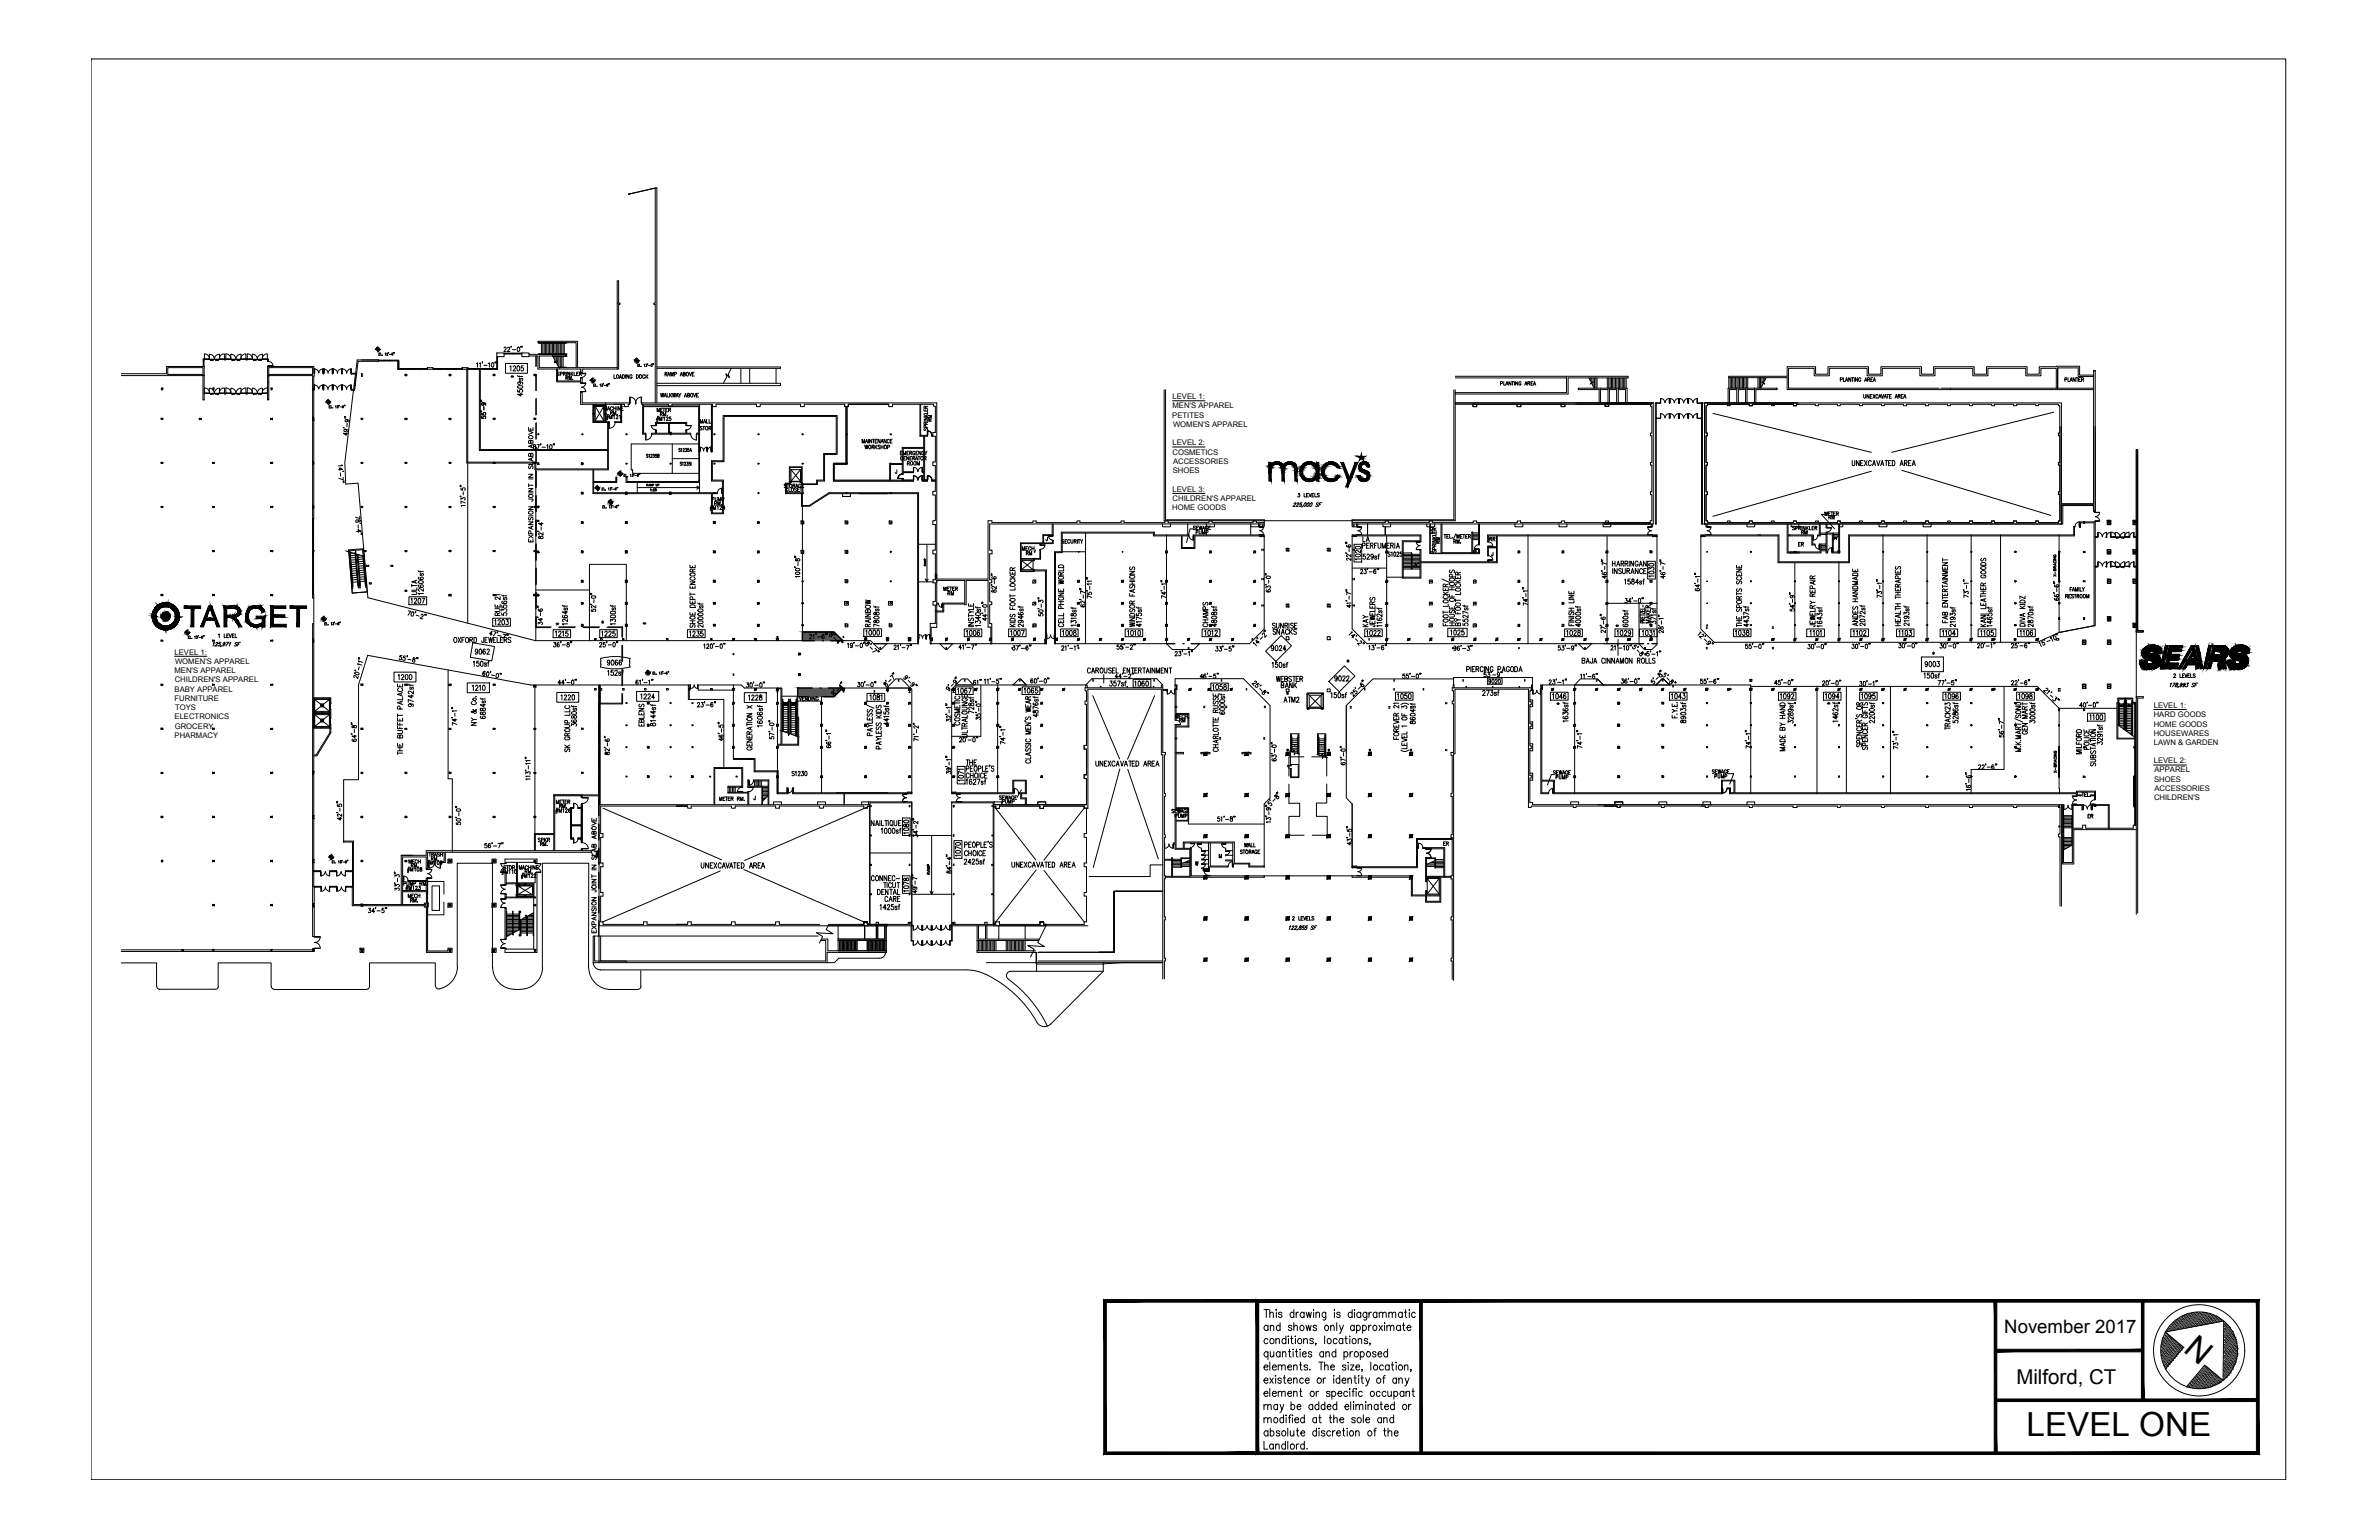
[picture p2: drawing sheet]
<svg xmlns="http://www.w3.org/2000/svg" width="432mm" height="279mm" viewBox="0 0 432 279" stroke-linecap="round" stroke-linejoin="round" font-family="sans-serif">
<defs><g id="words">
<text font-size="6" x="367.8" y="260.6">LEVEL ONE</text>
<text font-size="5.9" x="396.1" y="245.1" transform="rotate(40 396.1 245.1)">N</text>
<text font-size="4" x="246.2" y="99.5">LA</text>
<text font-size="3.7" x="366" y="251.1">Milford, CT</text>
<g font-size="3.5">
<text x="170" y="77.6" transform="rotate(-90 170 77.6)">RM</text>
<text x="185.2" y="102">RM</text>
<text x="262.1" y="99.8" transform="rotate(-90 262.1 99.8)">RM</text>
<text x="269.2" y="99.5">RR</text>
<text x="325.3" y="100.2">ER</text>
<text x="325.6" y="98.1">RM</text>
<text x="170.7" y="109.4">RM</text>
<text x="249.1" y="115" transform="rotate(-90 249.1 115)">KAY</text>
<text x="212.7" y="132.3">RM</text>
<text x="380.6" y="149.6" transform="rotate(-90 380.6 149.6)">ER</text>
<text x="260.7" y="154.5">ER</text>
</g>
<text font-size="3.4" x="363.8" y="241.9">November 2017</text>
<g font-size="3.1">
<text x="91.4" y="69.8">*</text>
<text x="330.6" y="95.2">RM</text>
<text x="99.8" y="114.7">*</text>
<text x="107.9" y="114.3">*</text>
<text x="115.4" y="114.7">*</text>
<text x="349.6" y="119.9">*</text>
<text x="281.2" y="129.1">*</text>
<text x="330.6" y="129.1">*</text>
<text x="73.4" y="158.4">RM.</text>
</g>
<g font-size="1.4">
<text x="212.8" y="75.8">PETITES</text>
<text x="212.8" y="72.4">LEVEL 1:</text>
<text x="212.8" y="74.1">MEN'S APPAREL</text>
<text x="212.9" y="77.5">WOMEN'S APPAREL</text>
<text x="212.8" y="80.8">LEVEL 2:</text>
<text x="212.8" y="82.5">COSMETICS</text>
<text x="212.8" y="89.2">LEVEL 3:</text>
<text x="212.9" y="85.9">SHOES</text>
<text x="212.9" y="84.2">ACCESSORIES</text>
<text x="212.8" y="92.6">HOME GOODS</text>
<text x="212.8" y="90.9">CHILDREN'S APPAREL</text>
<text x="31.7" y="118.8">LEVEL 1:</text>
<text x="31.7" y="122.1">MEN'S APPAREL</text>
<text x="31.7" y="125.5">BABY APPAREL</text>
<text x="31.7" y="123.8">CHILDREN'S APPAREL</text>
<text x="31.8" y="120.4">WOMEN'S APPAREL</text>
<text x="31.7" y="127.2">FURNITURE</text>
<text x="31.7" y="130.5">ELECTRONICS</text>
<text x="31.8" y="128.8">TOYS</text>
<text x="390.9" y="128.4">LEVEL 1:</text>
<text x="390.9" y="130.1">HARD GOODS</text>
<text x="390.9" y="131.8">HOME GOODS</text>
<text x="31.7" y="133.9">PHARMACY</text>
<text x="31.7" y="132.2">GROCERY</text>
<text x="390.9" y="133.5">HOUSEWARES</text>
<text x="390.9" y="135.2">LAWN &amp; GARDEN</text>
<text x="390.9" y="138.5">LEVEL 2:</text>
<text x="391" y="141.8">SHOES</text>
<text x="391" y="140.2">APPAREL</text>
<text x="391" y="143.5">ACCESSORIES</text>
<text x="391" y="145.2">CHILDREN'S</text>
</g>
</g></defs>
<!-- layer: X-L1-PROPOSED LEASE-N -->
<g fill="#5a5a5a" stroke="#5a5a5a" stroke-width=".18">
<path d="M145.6 114.7h5.8l1.6 1.5z"/>
<path d="M145.6 116.2h7.4zM145.6 114.7l7.4 1.5h-7.4z"/>
<path d="M144.8 124.8l6.6 1.6 1.6-1.6zM144.8 124.8l6.6 1.6h-6.6z"/>
</g>
<g fill="none" stroke="#000" stroke-width=".25">
<path d="M147.8 116.2h-2.2v-1.5h5.8l1.6 1.5h-2.2M149.3 116.2h.1M158.6 116.8h2.4M170.6 116.8h2.3M211.7 116.8h1.5M214.7 116.8h.1M216.2 116.8h1.5M286.5 116.8h2.4M297.4 116.8h.9M299.1 116.8h.1M299.8 116.8h1M147.4 124.8h-2.6v1.6h1.8"/>
<path d="M148.1 126.4h.1M148.9 124.8h.1M150.3 124.8h2.7l-1.6 1.6h-1.9M161 124.8h4.2M173.5 124.3h3.2M183.9 124.3h2.4M285.8 124.3h5.2M300.6 124.3h2.4"/>
</g>
<!-- layer: O1-DEPTMERCH-X -->
<path d="M212.8 72.7h5.9M212.8 81.1h5.9M212.8 89.5h5.9M31.7 119.1h5.9M390.9 128.7h5.9M390.9 138.8h5.9" fill="none" stroke="#000" stroke-width=".18"/>
<!-- layer: L1-WALL-E -->
<g fill="none" stroke="#000" stroke-width=".18">
<path d="M114.1 35.2l4.8-1.1v20.9h-.2v.2h.2v17.9M114.3 35.2l4.9-1.1v39M112 55h.5v.2h-.2v11.8h-6.6v.7h-.3v-.7h-7.8v-2.4h-1.6M112.3 55v-4h-.3v16M64.3 69.9h.2l-.1 .9h-.6v-.2h.4zM64.7 67.8v.5M64.8 65.3h3.9v.3h-3.7l-.4 3h-.2zM72.2 65.3l.2 .2zM72.2 66.9l.2 .1zM77.6 66.7h1v.3h-1zM83.9 66.7h1.1v.3h-1.1zM84.7 66.9v17.1h12.4v1.2h10.5v4.4h21.5v3.6h2.2v-6.1h-2v-3.3h2.1v-8.2h20.4v6.7h-2.3v4.8h-1.3v.7h-2.6v-3.1h-2.3v3h-.7v1.9h2.9v2.2h1.4l3.6-2.2h16.1v27.2"/>
<path d="M84.9 66.9v16.9h12.4v1.3h13v-3.4h-23.3v-14.8M87.2 66.9v14.7h23.1v-4.9M90.2 64h1.3v.7h-1.3zM90.2 66.9l.1 .1zM94.7 64h1.3v.7h-1.3zM96 64.3h6.7v.3h-4.8v2.1h14.1M101 67v2.3h4.4M101.2 67v2.1h4.2M104.6 66.7v-4.5h-7v-.3h7.2v4.8M105.4 68.6h.3v.9h-.3zM107.6 73.4h.4M107.7 73.5v3.1v-3.1"/>
<path d="M107.7 73.5h.3M109.6 73.5h.3v3.1h-2.2M109.9 73.1v.3M110 76.5h.5v.2h-.5zM110.1 73.3l-.5 .1M110.4 76.7v8.5h-2.6v2.2h4v-.8h.1v.9h-4.1v1.9h22.3v.2h-.8v3.5h1.8l-.1-3.7M111.4 73.3h1.9M112.7 73.3v3.2h-1.1v.2h1.2v-3.4M113.3 73.3v.5h.7v-.5h.3v-.2h-8.6v-2h-.3v2.2h2.2v3.4h2.4v-3.3M113.3 73.3l-5.5 .1M116.6 73.3v5.5h.6M116.8 73.3v.3h10v13.7"/>
<path d="M119.1 78v.6h2.2v-1.8h-2.2v.4h-.1v-.5h5.6v.5h-.1v-.4h-3v1.8h3v-.6h.1v.6h.7v.2h-7v-.2h.7v-.6M119.2 69.5h22.5v.5h-22.5M119.2 66.6h22.5v.2h-22.5M126.8 73.8h-10v4.8h.4v.2M126.8 78.6h-.3v.2h.3M127 73.3v14.1h-13.2v-.8h-.2v.9h13.4M129.3 73.3v8.7h-.2v-8.7v8.7v-.2M129.3 73.3h-7.3v.5h-.7v-.5h-4.8v-.2h53.5v32h9.3v-10.6h.8v.3h7.4v-.3h.6v.3h7.4v-.3h.5v.3h7.5v-.3h.5v.3h7.4v-.3h.6v.3h7.4v-.3h.6v.3h7.4v-.3h.6v.3h1.5M129.3 73.3v.5h.7v-.5h7.3v.5h.7v-.5h7.3v.5h.7v-.5h7.3v.5h.7v-.5h7.3M153.3 73.3v.5h.7M153.6 73.8v10.3M153.7 73.8v10.4h-2.3v2.9h10.1v-3h2.3"/>
<path d="M161.3 73.3h-7.3v.5M161.3 73.3v.5h.7v-.5h7.4v.4h.4v4.8h-.5v.6M167 73.3v5.8h1.3v-.1h-1.2v-5.7M167.7 79.1v2.1M167.8 79.1v8h.5v.2h-.9v-.2h.3v-1.3h-.3v-.2h.3v-4.2h-3.8v4.2h1.9v.2h-1.9v.2h-.1v-4.8h4M169.3 79h-.2v.1h.7v4.7h-.5v.7h.5v4.6h-.5v.7h.5v4.7h-.5v.7h.5v4.6h-.5v.7h.5v4.7h-.5v.5h.5M264.1 68.3h31.4v.3h-10.9v2.9h-20.5M264.1 68.6h20.2M264.1 73.1h36v22h-54.7v-.6M264.1 73.1h35.7v.2h-35.7zM267.3 73.3v.5h.7M267.3 73.3h.7v.5h-.7z"/>
<path d="M275.4 73.3h.6v.5h-.6zM276 73.8h-.6v-.5h-7.4v.5M276 73.8v-.5h7.4v.5h.6M283.4 73.3h.6v.5h-.6zM284 73.3v.5M284.3 68.3v2.9h-20.2M286 73.3h13.6v.4h.2v4.9h-.2v.5h.2v4.8h-.2v.5h.2v4.8h-.2v.5h.2v4.8h-.2M290.3 73.1v-2.4h-3.8v-.3h8.8v2.7M290.5 70.4v2.7M290.5 70.7h1.4v2.4M291.4 73.3h.6v.4h-.6zM291.4 73.3v.4h.6v-.4"/>
<path d="M292.1 70.4v2.7M292.1 70.7h1.3v2.4M293.7 70.4v2.7M293.7 70.7h1.3v2.4M300.5 73.1h.1v22h-.1zM309.4 73.1h64.8v22h-64.8zM309.6 73.6h.3v-.3h3.6v.3h.5v-.3h3.5v.3h.6v-.3h3.4v.3h.5v-.3h3.5v.3h.6v-.3h3.4v.3h.5v-.3h3.5v.3h.5v-.3h3.5v.3h.5v-.3h3.5v.3h.5v-.3h3.5v.3h.5v-.3h3.5v.3h.5v-.3h3.5v.3h.5v-.3h3.5v.3h.5v-.3h3.5v.3h.5v-.3h3.5v.3h.5v-.3h3.5v.3h.5v-.3h3.6v.3h.3v5h-.3v.5h.3v4.8h-.3v.5h.3v4.8h-.3v.5h.3v4.8h-.3v.3h-3.6v-.3h-.5v.3h-3.5v-.3h-.5v.3h-3.5v-.3h-.5v.3h-3.5v-.3h-.5v.3h-3.5v-.3h-.5v.3h-3.5v-.3h-.5v.3h-3.5v-.3h-.5v.3h-3.5v-.3h-.5v.3h-3.5v-.3h-.5v.3h-3.5v-.3h-.5v.3h-3.5v-.3h-.5v.3h-3.4v-.3h-.6v.3h-3.5v-.3h-.5v.3h-3.4v-.3h-.6v.3h-3.5v-.3h-.5v.3h-3.6v-.3h-.3v-4.8h.3v-.5h-.3v-4.8h.3v-.5h-.3v-4.8h.3v-.5h-.3zM309.7 73.7v4.9h.2v.5h-.2v4.8h.2v.5h-.2v4.8h.2v.5h-.2v4.8h.2v.3h7.6v-.3h.6v.3h7.4v-.3h.6v.3h7.4v-.3h.5v.3h7.5v-.3h.5v.3h7.5v-.3h.5v.3h7.5v-.3h.5v.3h3.5M309.9 73.3h7.6v.3h.6v-.3h7.4v.3h.6v-.3M313.7 73.1v-2.7h8.8v.3h-3.8v2.4M315.2 70.7h-1.3v2.4M315.2 70.4v2.7"/>
<path d="M316.8 70.7h-1.3v2.4M316.8 70.4v2.7M318.4 70.7h-1.3v2.4M318.4 70.4v2.7M319.3 73.3h6.2v.3h.6v-.3M326.1 73.3h.4M326.3 73.1h-16.9v22M352 70.4h-27.4v-3.6h4.7v1.4h2.7v-1.4h6.9v1.4h2.7v-1.4h6.9v1.4h2.7v-1.4h6.9v1.4h2.7v-1.4h6.9v1.4h2.7v-1.4h2.8v3.6M352.3 70.4h27.7M373.5 66.7v3.7v-3.7h3.7v1.6h2.8M373.9 77.4v17.1h-.3v.3h-3.6v-.3h-.5v.3h-3.5v-.3h-.5v.3M374.2 77.4v17.7"/>
<path d="M380 68.1h-2.5v-1.7l-7.4 .1v1.4h-2.2v-1.4h-7.3v1.4h-2.3v-1.4h-7.3v1.4h-2.2v-1.4h-7.4v1.4h-2.3v-1.4h-7.3v1.4h-2.3v-1.4h-5.1v1.8h-10.6v.2h10.6v2.2h55.6M380 67.3h.3v25.4h-.3v-1.1h-5.6v3.5h-.2v-3.7h5.8zM380 77.4v14.1h-5.8M380 67.3h.3M380.3 77.4v15.5l-.1-.1M126.8 87.1v.3M127 81.8v.2M128.3 81.8l.1 .2zM131.1 89.4v-2.1h-2v-3.7h2.1v-8.2h20.7v7.1h-2.2v4.8h-1.3v.6h-2.7l-.1 3.8h1.3l3.6-2.3h16.2v27.4M143.4 84.8h2.1v2.6h-.3v.1h.3v.4h.1v1.5h-2.8v-1.6h.6v-.3h.2v-.1h-.2zM152.9 89.6v.5h1.5v-.5M153.6 84.1h-2.3v3.2h14.5v-.2h-1.9v-.3h-.1v.3h-2.2v-2.8h2.2"/>
<path d="M153.6 84.1h-2.3v3M169.1 87.1h.7h-.7v.2h.7h-.7zM191 98.1h.2M191 97.2h.2M191 97.2l-1.6-.1v1.4h1.6v-.4M191.1 98.1v.5h-2.2M211 95.1v.5h1.4v-.5M219 95.1v.5h1.4v-.5M227 95.1v.5h1.4v-.5M228.5 95.1v.5h.2v-.5M228.8 97.1h-12.2v.1h.1v2.1M229.3 97.1v.1h-.5v-.1h.7v.3h-.8v-.2h-11.8v2.3h-2.5v-2.3h-5v-.5h-16.6v3.6h-1.2v16.5h-.2v-16.7h1.2v-3.6h16.9v.6h6.3v.1h-1.2v2.1h2.1h-2"/>
<path d="M229.5 95.1h-38.4v2.1M229.5 95.1v.5h-.8M229.5 94.5v.6M245.4 94.8h6v-.3h.6v.3h7.4v-.3h.6v.3h7.4v-.3h.6v.3h7.4v-.3h.6v.3h7.4v-.3h.6v.3h15.5M246.4 97.1h11.5v1.2h-3.2v6.4h3v-5h.2v2.2h12.1v-.3M251 95.1v.5h1.4v-.5M259 95.1v.5h.5M259.5 95.1v5.3h9M259.6 95.1v5.3h1.9M260.4 95.1v.5h-.7M261.5 95.1v5.3M261.7 95.1v5.2h5.4v-3.8h.2v3.8h1.1"/>
<path d="M268.4 95.1v3.7M268.5 95.1v3.7M270 97.1h30.1M270 99.2v1.6M270.1 99.4v1.4M271.6 97.2v4.7h-1.5v-.3M275 95.1v.5h1.4v-.5M283 95.1v.5h1.4v-.5M291 95.1v.5h1.4v-.5M299.5 94.5v.3h-7.6v-.3h-.5v.3M299.7 95.1v.5h.2v-.5M300.6 97.1v.1h-.5v-.1h.7v.3h-.9v-.2h-28.1v4.9h-13.9v2.8h-3.4v-6.8h3.2v-.9h-11.5"/>
<path d="M308.9 97.1v.1h.5v-.1h-.7v.3h.8v-.2h13.2v4.9h13v-4.9h40.8l.1-1.7h-.2v1.6h-40.9v4.8h-12.6v-4.8h-13.5M309.6 95.1v.5h.3v-.5M317.1 95.1v.5h1.4v-.5M324.4 95.1v5.2M330.2 95.1v2h-.3M330.4 95.1v2.1h-.5M333.7 95.1v5h-.9v-3.4h-1.2v-.2h-.2v3.8h.3M333.9 95.1v5.2h-1.4l.1-3.4h-1l.1 3.2M341.1 95.1v.5h1.4v-.5M349.1 95.1v.5h1.4v-.5M361.5 94.8v-.3h.5v.3h3.5M361.5 94.8h-3.5h3.5"/>
<path d="M365.5 94.8h-3.5h3.5M374.2 91.7h5.8v1.1h.3M374.2 95.1h-65.4v-22h.2v22M380.3 94.6v18.9h-.2v-18.6h-2.5v.8h-.2v-.2l.1-.8h2.7l.1-.1v.1M166.6 116.7h.1M166.7 115.8v.2M168.1 115.8v.2zM168.8 115.8v.2M168.8 116.7h.2M168.8 116.8v-3.7h1v-2.2h.2v2.9h-1v3M169.8 109.8v1.1M169.8 109.1h-.5v.7h.7v1.1h1.1v-1.3"/>
<path d="M171.3 109.6v1.4h-1.3M175.1 109.7h.3v-4.4h3.9v8.5h.5v3M179.8 116.7h.2M185.3 101.5v2.1h2.3v-.3l2.3 .1v13.4v-.7h-.1v.5h.1M189.9 116.8h-.3v-.8h.2v-12.4l-4.6 .1v-5.2h4.1v-1.5h1.7v-1.9h-11.4v4.7h.5v.7h-.5v4.7h.4v.5h-.4v3.5h.4v.5h-.4v3.4h.4v3.7M270 100.8h.2M270 101.7h.2M324.9 100.1h5.4v-1.2h-.1v-.2h.3v1.6h-5.8M331.7 100.1v.2M57 132.1v4.9h.4l2.5-4.1v-.8M59.9 131.4v.6h-2.9v-5.3h2.9v.9h.1v-1h-3.1v5.5h3.1M59.9 128.7h.1v1.6h-.1z"/>
<path d="M60 131.4v1.6l-2.5 4.1h-.5M108.7 124.3v32.3M108.9 124.3v21.7h48.9v21.7M125.1 124.3v2.6M137 139.9h4.2v3.9h1.6v-.9h.2v1.1h-1.9v-4h-4.2M141.1 124.8h.8v10.2h2.9v-4.9h.2v5.1h-3.9M141.1 125h.6v10h-.6M197.1 124.8v-.5h.2v.5M213.3 131.5v15.5h.2v-.3h2.1v2.1h-2.1v-1h-.2v5.1h-.3v.2h.3v1h2.7v4.9h-3.2v-3.4h-.1v.3h-1.4M213.3 124.4v.7M213.3 124.4v-.1h.3v.8h-.1v4.3M213.3 125v.1"/>
<path d="M213.3 125.1v5.6M213.3 124.4h.2v.6h-.2M213.5 131.9v14.6h2.2v2.5h-2.2v4.9h1.3v-1.1h9.2v3.8h2.8v.5h2.7v.2h-2.8v-.6h-2.8v.6h-.2v-1.1h-1.2v-.2h1.2v-3.1h-8.8v1h1.3v5h3.3M237.3 125.8h2.9v2.8h-.4v-.1h-2.2v.1h-.3zM237.6 126.1l2.2 2.2M239.8 126.1l-2.2 2.2M263.8 124.2v.6M263.9 124.2v.6M277.7 127h.5v1.2h-.5M277.7 131h.5v1.2h-.5M277.7 134.9h.5v1.3h-.5M277.9 125h.3v.3h-.3"/>
<path d="M278 125v-.7h.1v.7M279.7 124.4h.1v.5h-.1v-.6h.3v.7h-.2v16.5h2.3v2.3h30.4v-2.3h2.4v2.3h62v-.3h3.4v1.6h-.1v-.7h-.8v-.2h.8v-.5h-3.2v.5h.8v.2h-.8h-.1v-.4h-63v-.9h-.4v-.2h.6v.9h.6v-2.1h-2.1v2.3h-30.7l.1-2.3h-2.2v2.1h1.3v.2h-1.4v-19.1M279.7 125v.3M387.3 127.4v.3M387.4 127.7v6.2h-3v-6.4h-.2v6.6h3.2v1.3h-.1v.3h.1v5h-.1v.4h.1v5h-.1v.3h.1v3.3M387.6 127.4v22.3M72.8 155.2v8.9M73.1 155.5v4.3h.1v.1h-.1v4.2M77.4 159.4v.4h-3.3v.1h3.3v1.7h-4.3M77.6 159.4v4.5h.1v.7h-.1v7.9h3.7v-.5h.8v.8h-4.7v-8.2h-.4v-.3h-13.1l.1-11.5h-1.6v-.2h1.7v11.5h12.9v-.2h.4v-2.1M81.3 155.9h.8v.7h-.8zM89.3 155.9h.8v.7h-.8z"/>
<path d="M97.1 156.4v.2h.4v-.7h-5.8v.7h.2v-.2h1.8v3.8h-1.8v-1.9h-.2v2.2h.2v-.2h1.9M97.1 156.4h-3.2v3.8h3.2v-1.9h.4v14.5h-5.8v-.7h.2v.1h5v-9.3h-5v.2h-.2v-.9h.2v.6h1.9M97.1 156.4v.2M100.5 151.4h-3.3v2.9M100.5 151.2h-3.5v3.1M103.6 146.5h.5v.2h-.4v3h1.8v-3h-.5v-.2h.5v-.6h.2v7h-.2v-.7h-.5v-.2h.5v-2.2h-1.8v2.2h.4v.2h-.5zM105.5 144.4v.3h.2v-.3h3M105.5 154.3v-.3h.2v.3M105.5 144.4v.3h.2M105.5 144.4h-4.8v9.9h4.8M105.6 154h.1zM105.7 154h-.2v.3"/>
<path d="M105.7 154.3h1.6v.3h-26.5v1.9h-.8v-.2h.6v-1.7h-3v1.7M105.7 154v.3M108.4 154.6h.3M108.7 156.6v11.4h48.8v-.8M108.7 156.6h.7v.7h-.4v4.6h.4v.7h-.4v4.6h.4v.5h7.4v-.5h.6v.5h7.4M108.7 154.3h-.3v.3M108.7 144.2h-8.2v10.1h-23.1v.9M122.8 146.2h2h-15.8v5h.4v.7h-.4v4.7M124.8 146.2v.4h.6v-.4h7.4v.4h.6v-.4h7.4v.4h.6v-.4h7.4v.4h.7v-.4h7.3v.4h.7v-.4h.3M129.6 146v-6.7h5.2v3.6l-2.7-.1v-.2h2.5v-3.2h-4.9v6.6M135.7 146v-2.1h-3.6v-.2h2.5v-.1h.2v.1h.9v-.1h.2v2.4M138.3 146v-3.2l-2.6 .1v-1.4h.2v1.1h2.5v3.4"/>
<path d="M139.4 146v-4.3h-2.6v-.2h2.7v4.5M140.4 146v-.5h1.4v.5M143.8 142.9h.2v.9h20.7v-.1h.8v.3h-21.6zM143.8 143.1h.1M148.4 146v-.5h1.4v.5M157.7 145.5h-1.3v.5M157.7 145.5h7.8v.2h-7.6v22M157.7 145.5v.5M164.8 144v-.2h.5v.2M172.9 144v-.2h.5v.2h-.7v-.3h.8v.1h10.3v-2.3h2.5v2.5h-.9v.8h.9v1.2M174.3 145.5h-1.6v.2h7.6v22M174.3 145.5h.1"/>
<path d="M174.4 145.5h.1M174.4 145.5h6.1M180.4 146h16.8v-4.7h-.4v-.7h.4v-4.7h-.4v-.7h.4v-7.4h-.3v-.6h.3v-1.9h-.3v-.5h13.9v-.5h.2v.8h.9v.2h-.9v11.2h.5v.5h-.2v7h.2v.5h-.2v7h.2v.5h-.2v6.9h.2v.6h-.2v6.9h.2v.5h-.2v6.9h.2v.6h-.2v3.2M180.4 145.7v.3M180.7 146.2v.5h.7v-.5M180.7 146.2h-.3v21.8M180.7 146.2v.5h.3M181.4 146.2v.5h-.2M181.4 146.2h7.3v.5h.7v-.5h7.4v.4h.7v-21.6h13.3v11.9h.2v40.7M181.8 145.5v.5v-.5h-1.4v.5M184 143.8v-2.1h2.1v2.1h-1.3v.2h.5v.9h.8v1.1M184 143.8v.2h-10.6"/>
<path d="M184 143.8h.1M188.4 146v-.5h1.4v.5M197.2 146.6v4.6h-.4v.7h.4v4.7h-.4v.7h.4v4.6h-.4v.7h.4v4.6h-.4v.5h-7.4v-.5M211 156.9h-2.2v2.1h-11.1M211.3 156.1h1.4v2.9h-1.2M211.3 152.9v.2M211.5 159.2h7M216 155.6h-1.7v1.8l.1-1.6h1.6M216.1 153.9v5.1M219 159.2h7M219.3 152.9v4.9h-.9v.1h.9v.2h.2v-.8h3.4v-.2h-3.2v-4.2M219.5 158.9h.1"/>
<path d="M219.5 158.9h10v.3h-3M226.5 151.8v.2h-.4M245.5 157.4h.6v-.1h-.5v.1M246.2 157.4h.2M246.2 158.9h.2M248.9 159.2h6.9M256.1 158.9h-10.7v.3h3M258.7 153.8v.2h3.4v5h-3.2v-3.4h-.1v4.4h.1v-.8h2.4v3.2h-2.4v-.8h-.1v.8h-2.5v-2.9M258.7 154h-.5v-.2h4v5.2h1.2M258.8 154h.1M258.9 159.2h2.4M258.9 155.6h1.6v1.9l-.1-1.7h-1.5"/>
<path d="M259.1 159.4h2.1v2.8h-2.1zM259.1 159.4l2.1 2.8M261.2 159.4l-2.1 2.8M263.4 159.2h-1.9v4.5h-2.7v-1.2h-2.6v-3M263.6 152.3h-6.3v1.5h.1v.2h-.1v3.4h-11.2M263.6 152.1h-6.5v5.2h-10.9v-.2h-.8v.3M263.6 152v6.9h-.2v.6h.2v6.9h-.2v.5h.2v6.9h-.2v.6h.2v3.3M277.7 140.3h.5v1.2h-.5M285.1 146v-.5h1.4v.5M291.1 146.2h2.5v.3h.5v-.3v.3h-.5v-.3zM293.1 146v-.5h1.4v.5M294.1 146.2v.3h-.5v-.3h-7.5v.3h-.5v-.3h-7.7v.3h-.5v-21.5h-13.3v11.8h-.3v41.1"/>
<path d="M294.1 146.2h7.5v.3h.5v-.3h7.4M301.1 146v-.5h1.4v.5M308.8 146.2h.7v.3h.6v-.3h7.4v.3h.6v-.3h7.3v.3h.8v-.3h7.3v.3h.5v-.3h7.5v.3h.5v-.3h7.5v.3h.5v-.3h7.5v.3h.5v-.3h7.5v.3h.5v-.3h7.6v.3h.3v4.8h-.3v.5h.3v12.6M309.1 146v-.5h1.4v.5M317.1 146v-.5h1.4v.5M374.2 146.2h.2v10.5h2v-6.2h11.3M374.2 146v18.4M374.5 146.1v1.7M376.1 150.3h1.9M376.9 146h-.8v10.5h-1.6l.1-10.5h-96.4v-.4h-.5v-4.4h.2v-.5h-.2v-4.9h.2v-.5h-.2v-3.4h.2v-.6h-.2v-3.4h.2v-.6h-.2v-2h.2v-.5h-14.3v.5h.2v1.9h-.2v.5h.2v8.8h-.4v.6h.2v6.9h-.2v.5h.2v7h-.2v.5M377.9 146.9v-.8h-1.6v4.2M378.6 149.7v.6h8.6v-.6h.5"/>
<path d="M379.8 146.1h2.9v4.2M380.3 146h2.5v4.3M65.3 172h.8v.8h-.8zM73.1 161.8h4.5M81.3 163.9h.8v.7h-.8zM89.3 172h.8v.8h-.8zM89.3 163.9h.8v.7h-.8zM91.7 164.7h.2v5.7h-.2zM93.7 160.7v-.4h3.2v2.5h-3.2v-.5M93.8 162.6h3h-3M93.8 160.7v-.3h3v2.2M93.8 162.3v.3"/>
<path d="M107.9 169.8v4.6h42v-3.8h-.9M108.7 169.7v5M109 169.8v4.6h4.7v.3M122.8 167.7h2M124.8 167.7v-.5h.6v.5h7.4v-.5h.6v.5h7.4v-.5h.6v.5h7.4M148.5 169.8h-40.8v4.9h42.4v-1.9h10.7v-.3h-10.5v-2.1h-1.2M150.3 168h15.2M150.4 167.7h6.4M152.1 168v2.4h7M155.8 167.7h1v-.5h.7v.5v-.5h-.7v.5M156.8 167.2h.7v.5h7.4v-.4h.4v.4h.2M156.8 167.2h.7"/>
<path d="M156.8 167.2v.5M156.9 168v2.4M157.5 167.2h-.7v.5M159 167.7v-.4h.4v.4M159.1 168v2.4M159.3 168v2.6M160.6 168v2.4h-1.3M160.8 168v2.6h-8.7v-.2h7M172.7 168h24.8M177.3 168v2.6h11.2M177.3 172.8h10.9M177.3 172.5h10.6"/>
<path d="M177.6 168v2.4h1.3v-2.4M178.7 167.7v-.4h.5v.4M179.1 168v2.4h9.6M181.3 168v2.4M186.1 168v2.4M188.6 172.7h13.7v-11h8.7h-8.7v11h-2.8M188.7 167.7v-.5h.7v.8M188.7 167.7h-7.3v-.5h-.7v.5h-7.4v-.4h-.4v.4h-.2M189.4 167.2v.5h.6M189.4 167.2h-.7v.5M210.9 161.7h-8.8v11.1h-13.7M258.9 162.5h2.4v1h-2.4z"/>
<circle cx="121.7" cy="78.5" r=".11"/>
</g>
<!-- layer: L1-TEXT-E -->
<g fill="none" stroke="#000" stroke-width=".18">
<path d="M101.5 67.6h-.4l.3 .2a.2 .2 0 0 1 0 .3 .2 .2 0 0 1-.3 0M101.7 67.8l.4-.1-.1-.2h-.3v.6M102.2 67.8h.4v-.3h-.4v.6M102.5 67.8l.1 .3M102.7 68.6l.3-.1 .1-.1-.4-.2v.7M102.8 67.5v.6M102.9 68.6l.2 .3M103.3 68.9v-.7l.2 .7 .2-.7v.7M103.4 67.5v.6l-.3-.6v.6M103.6 67.5v.6M103.8 67.8l.2 .3M103.9 68.8h.1"/>
<path d="M104 67.5l-.4 .4M104.2 67.5v.6h.3M104.7 67.8h.2M105 67.5h-.3v.6h.3M105.2 67.8h.3v-.3h-.3v.6M105.3 67.8l.3 .3M109.7 74.5v-.7l.2 .7 .2-.7v.7M110 75.8h.4M110.1 75.6h.4M110.3 74.5l.2-.7 .2 .7M110.3 75.2l-.2 1M110.3 74.2h.3"/>
<path d="M110.4 75.2l-.1 1M110.6 76v-.7l.3 .7 .2-.7v.7M110.8 74.9l.3-.1v-.2h-.3v.6M111 74.9l.2 .3M111.2 73.9a.22 .22 0 0 0-.2-.1 .22 .22 0 0 0-.2 .2l.2 .5 .2-.2M111.4 75.2v-.6l.2 .6 .2-.6v.6M111.4 75.4l.1-.1v.7M111.4 73.8v.7M111.4 74.1h.4M111.4 68v.7h.4M111.8 73.8v.7M111.9 75.5v-.2l.3 .1-.4 .6h.4"/>
<path d="M112 68a.3 .3 0 0 1 .3 .3 .3 .3 0 0 1-.3 .3zM112 75.2h.1M112 73.8v.7M112.4 68.7l.2-.7 .2 .7M112.5 75.4l.1-.1v.7M112.5 68.4h.3M112.6 73.8v.7l-.4-.7v.7M112.8 74.1h.2M113 68a.34 .34 0 0 1 .4 .3 .34 .34 0 0 1-.4 .4zM113.1 73.8h-.3v.7h.3M113.6 68v.7M114.1 68v.7l-.3-.7v.7"/>
<path d="M114.7 68.1a.22 .22 0 0 0-.2-.1 .22 .22 0 0 0-.2 .2v.2a.22 .22 0 0 0 .2 .3 .22 .22 0 0 0 .2-.3h-.1M115.5 68a.34 .34 0 0 1 .4 .3 .34 .34 0 0 1-.4 .4zM116.1 68h.1a.3 .3 0 0 1 .3 .3 .3 .3 0 0 1-.4 .3zM117 68.1l-.1-.1a.32 .32 0 0 0-.3 .3 .32 .32 0 0 0 .3 .3l.1-.1M117.2 68v.7M117.4 68.3l.2 .4M117.6 68l-.4 .4M119.1 76.1h.4M119.2 75.9h.4M119.3 74.7v-.6l.2 .6 .2-.6v.6M119.4 75.5l-.2 1M119.5 75.5l-.1 1"/>
<path d="M119.7 76.3v-.7l.2 .7 .3-.7v.7M119.9 75.1h.2l.1-.2-.3-.1v.7M119.9 71.4l.1 .6 .2-.6 .1 .6 .2-.6M119.9 74.4h.2M120 75.1l.2 .4M120.2 74.1h-.3v.6h.3M120.3 74.1h.4M120.4 75.5v-.7l.2 .7 .2-.7v.7M120.5 75.8l.1-.2v.7M120.5 74.1v.6M120.5 72l.2-.6 .3 .6M120.6 71.8h.3"/>
<path d="M120.7 67.8h.3v-.2l-.3-.1v.7M120.8 74.4h.2M120.9 67.8l.2 .4M120.9 75.8a.16 .16 0 0 1 .2-.2 .16 .16 0 0 1 .1 .3l-.3 .4h.4M121.1 71.4v.6h.3M121.1 75.4h.1M121.2 68.2l.2-.7 .2 .7M121.2 74.1h-.4v.6h.4M121.3 68h.2M121.3 74.4l.4-.1v-.2h-.4v.6M121.6 71.4v.6M121.6 74.4l.1 .3"/>
<path d="M121.7 71.7l.2 .3M121.8 68.2v-.7l.2 .7 .2-.7v.7M121.8 75.6h-.3v.3a.21 .21 0 0 1 .3 .1 .21 .21 0 0 1-.1 .3l-.3-.1M121.9 71.4l-.3 .4M122.1 71.4l.1 .6 .2-.6 .1 .6 .1-.6M122.4 67.9l.3-.1v-.2l-.3-.1v.7M122.7 72l.2-.6 .2 .6M122.8 71.8h.2M123.2 71.4l.2 .3v.3M123.5 68.2l.2-.7 .2 .7M123.5 68h.3M123.6 71.4l-.2 .3"/>
<path d="M124 67.8h.3v-.2l-.3-.1v.7h.3l.1-.2-.1-.2M124.2 72l.2-.6 .2 .6M124.3 71.8h.3M124.6 67.6l.1-.1a.32 .32 0 0 1 .3 .4 .32 .32 0 0 1-.4 .3zM124.8 71.7l.4-.1-.2-.2h-.2v.6h.4v-.3h-.2M125.1 67.5l.2 .7 .2-.7M125.4 71.4h.1a.32 .32 0 0 1 .3 .3 .32 .32 0 0 1-.4 .3l-.1-.2zM125.7 67.8h.2M125.9 71.4l.2 .6 .2-.6M126 67.5h-.3v.7h.3M126.4 71.7h.2M126.8 71.4h-.4v.6h.4"/>
<path d="M127.1 76.8v-.7l.2 .7 .2-.7v.7M127.4 77.5h-.3l.3 .2a.18 .18 0 0 1 0 .3 .18 .18 0 0 1-.3 0v-.1M127.6 77.4h.3M127.6 76.8l.3-.7 .2 .7M127.7 76.6h.3M127.7 77.4v.6M128.2 76.1v.7h.3M128.7 77.7l.3-.1v-.2h-.3v.6M128.7 76.1v.7h.3M128.8 77.7l.2 .3M157.6 79.7v.7M158.2 79.7v.7l-.4-.7v.7"/>
<path d="M158.3 79.7h.4M158.6 79.7v.7M158.8 80h.3M159.2 79.7h-.4v.7h.4M159.7 79.7v.7l-.3-.7v.7M160.8 79.7v.7l-.3-.7v.7M161.4 79.9a.22 .22 0 0 0-.2-.2 .22 .22 0 0 0-.2 .3l.2 .4 .2-.2M161.6 80h.2M161.9 79.7h-.3v.7h.3M272.3 69.6l.4-.1v-.3h-.4v.7M272.9 69.2v.7h.3l.3-.7 .2 .7M273.4 69.7h.3"/>
<path d="M274.2 69.2v.7l-.3-.7v.7M274.4 69.2h.4M274.5 69.2v.7M274.9 69.2v.7M275.5 69.2v.7l-.4-.7v.7M276.1 69.4l-.1-.2a.32 .32 0 0 0-.3 .4 .32 .32 0 0 0 .3 .3l.1-.3h-.2M276.7 69.9l.3-.7 .2 .7M276.8 69.7h.3M277.3 69.5h.4v-.2l-.4-.1v.7M277.5 69.5l.2 .4M277.9 69.5h.2M278.2 69.2h-.3v.7h.3"/>
<path d="M278.3 69.9l.2-.7 .2 .7M278.4 69.7h.3M334 68.9h.4v-.3l-.4-.1v.7M334.6 68.5v.7h.3M335 69.2l.2-.7 .2 .7M335 69h.3M335.9 68.5v.7l-.4-.7v.7M336.1 68.5h.3M336.2 68.5v.7M336.6 68.5v.7M337.2 68.5v.7l-.4-.7v.7M337.7 68.7a.22 .22 0 0 0-.2-.2 .22 .22 0 0 0-.2 .3v.1a.22 .22 0 0 0 .2 .3 .22 .22 0 0 0 .2-.3h-.1"/>
<path d="M338.3 71.6v.4l.1 .2 .2-.2v-.4M338.4 69.2l.2-.7 .3 .7M338.5 69h.3M339 68.9l.3-.1v-.2l-.3-.1v.7M339.2 68.9l.2 .3M339.2 71.6v.6l-.3-.6v.6M339.4 71.9h.3M339.6 68.9h.2M339.8 71.6h-.4v.6h.4M339.9 68.5h-.3v.7h.3M340 71.6l.3 .6M340 69.2l.2-.7 .2 .7"/>
<path d="M340.1 69h.2M340.3 71.6l-.3 .6M340.9 71.7a.22 .22 0 0 0-.3-.1 .22 .22 0 0 0-.1 .2v.2a.22 .22 0 0 0 .1 .2 .22 .22 0 0 0 .3-.1M341 72.2l.2-.6 .2 .6M341.1 72h.2M341.5 71.6l.2 .6 .2-.6M341.9 72.2l.3-.6 .2 .6M342 72h.3M342.4 71.6h.4M342.6 71.6v.6M343 71.9h.2M343.3 71.6h-.3v.6h.3"/>
<path d="M344 72.2l.2-.6 .2 .6M344 72h.3M344.5 71.9h.4v-.3h-.4v.6M344.7 71.9l.2 .3M345.1 71.9h.2M345.5 71.6h-.4v.6h.4M345.5 72.2l.3-.6 .2 .6M345.6 72h.3M374.8 68.9h.3v-.3l-.3-.1v.7M375.3 68.5v.7h.4M375.7 69.2l.2-.7 .2 .7M375.8 69h.3"/>
<path d="M376.7 68.5v.7l-.4-.7v.7M376.8 68.5h.4M377 68.5v.7M377.3 68.9h.2M377.7 68.5h-.4v.7h.4M377.8 68.9l.3-.1 .1-.2-.4-.1v.7M378 68.9l.2 .3M128.9 92.2h.4M128.9 92.1h.4M129.1 91.6l-.2 1.1M129.2 90.6l.4-.1v-.2l-.4-.1v.7M129.3 91.6l-.2 1.1"/>
<path d="M129.5 92.4v-.6l.2 .6 .2-.6v.6M129.7 91.3h.3l.1-.2-.4-.1v.7M129.8 90.2l.1 .7h.2l.1-.2v-.5M129.9 91.3l.2 .4M130.2 91.9l.1-.1v.6M130.3 91.7v-.7l.2 .7 .2-.7v.7M130.4 90.9v-.7l.2 .7 .2-.7v.7M130.7 91.9a.16 .16 0 0 1 .2-.1 .16 .16 0 0 1 .1 .2l-.3 .4h.3M131 91.6h.1M131 90.6l.4-.1v-.3h-.4v.7M131.6 92.2h-.4l.3-.4v.6M142.7 87.9l-.3-.1-.1 .2 .4 .2v.2h-.4"/>
<path d="M142.8 87.8h.4M143 88.7a.2 .2 0 0 0-.3-.2 .2 .2 0 0 0-.1 .3v.1a.2 .2 0 0 0 .1 .3 .2 .2 0 0 0 .3-.2M143 87.8v.7M143.2 88.5v.7h.3M143.4 87.8a.32 .32 0 0 1 .3 .3 .32 .32 0 0 1-.3 .4zM143.7 88.6l.1-.1a.31 .31 0 0 1 .2 .4 .31 .31 0 0 1-.3 .2zM143.9 88.1h.4v-.2l-.4-.1v.7M144.1 88.1l.2 .4M144.4 88.5l.2-.7 .2 .7M144.5 88.3h.3M144.6 88.6l-.1-.1h-.3v.3l.3 .1 .1 .2h-.4M144.8 88.8h.2"/>
<path d="M145.1 88.5h-.3v.7h.3M145.3 88v-.2a.32 .32 0 0 0-.3 .3 .32 .32 0 0 0 .3 .4v-.3h-.1M145.4 88.5v.7M145.6 88.1h.2M145.9 87.8h-.3v.7M145.9 88.5h-.7M156.5 80.4v-.7l.2 .7 .2-.7v.7M156.9 80.8l.2 .6 .1-.6 .2 .6 .1-.6M157.1 80.4l.2-.7 .2 .7M157.1 80.1h.3M157.7 80.8h.1a.32 .32 0 0 1 .3 .3 .32 .32 0 0 1-.4 .3l-.1-.2zM158.3 81.1h.3v-.3h-.3v.6"/>
<path d="M158.4 81.1l.2 .3M158.8 80.8v.6M158.9 81.1l.3 .3M159.2 80.8l-.4 .4M159.7 80.8h-.3v.2l.3 .1v.3h-.3M159.9 80.4l.2-.7 .2 .7M159.9 80.8v.6M159.9 81.1h.4M159.9 80.1h.3M160.3 80.8v.6M160.5 80.8h.2a.31 .31 0 0 1 .2 .3 .31 .31 0 0 1-.4 .3zM161.1 81.1h.3l.1-.3h-.4v.6"/>
<path d="M162.8 85.2l-.1 .6-.1 .1-.1-.2M163.4 82.2h.2M163.8 81.9h-.4v.6h.4M163.8 83v-.2a.32 .32 0 0 0-.3 .3 .32 .32 0 0 0 .3 .4v-.3h-.1M163.9 82.5v-.6l.3 .6 .2-.6v.6M164.1 83.1h.2M164.4 82.8h-.3v.7h.3M164.6 82.2h.2M164.7 84.1l.3-.1v-.2l-.3-.1v.7M164.9 84.1l.2 .3M164.9 81.9h-.3v.6h.3M164.9 82.8v.7l-.3-.7v.7"/>
<path d="M165.1 82.2h.4v-.3h-.4v.6M165.2 83.1h.2M165.3 82.2l.2 .3M165.3 83.8l.1-.1a.31 .31 0 0 1 .3 .4 .31 .31 0 0 1-.4 .2zM165.5 82.8h-.3v.7h.3M165.7 83.1h.3v-.3h-.3v.7M165.8 83.1l.2 .4M165.9 83.8l.1-.1a.31 .31 0 0 1 .3 .4 .31 .31 0 0 1-.4 .2zM166 82l-.1-.1a.32 .32 0 0 0-.3 .3 .32 .32 0 0 0 .4 .3v-.2h-.1M166.1 83.5l.3-.7 .2 .7M166.2 83.3h.3M166.3 82.2h.2"/>
<path d="M166.4 84.4v-.7l.3 .7 .2-.7v.7M166.6 81.9h-.3v.6h.3M166.6 82.8h.4M166.8 82.8v.7M167.1 81.9v.6l-.3-.6v.6M167.7 82l-.1-.1a.31 .31 0 0 0-.3 .3 .31 .31 0 0 0 .4 .3v-.1M167.7 83.1h.4v-.3h-.4v.7M167.8 81.9l.2 .3v.3M167.9 83.1l.2 .4M168.2 81.9l-.2 .3M190.1 97.4v.5l-.1 .2-.2-.2M193.1 98h-.4l.3 .2a.18 .18 0 0 1 .1 .3 .18 .18 0 0 1-.3 0h-.1"/>
<path d="M193.3 98.2h.2M193.6 97.9h-.3v.7h.3M194.2 98.1a.22 .22 0 0 0-.3-.2 .22 .22 0 0 0-.1 .3l.1 .4 .3-.2M194.4 97.9v.5l.1 .2 .2-.2v-.5M195 98.2h.3v-.3h-.3v.7M195.2 98.2l.1 .4M195.6 97.9v.7M195.7 97.9h.4M195.8 97.9v.7M196.1 97.9l.2 .3v.4M196.5 97.9l-.2 .3M216.7 96h-.7l-.6 2.4"/>
<path d="M217 95.5l-.4-.1v.3l.3 .1 .1 .2h-.4M217.1 96.6l.4-.1-.1-.2h-.3v.6M217.1 95.7h.3M217.5 95.4h-.4v.7h.4M217.6 95.4l.2 .7 .1-.7 .1 .7 .2-.7M217.6 96.3l.1 .6h.2l.1-.2v-.4M218.2 96.1l.3-.7 .2 .7M218.2 96.9v-.6l.3 .6 .2-.6v.6M218.3 95.9h.3M218.9 96.6l.3-.1 .1-.2h-.4v.6M219.2 95.6l-.1-.2a.32 .32 0 0 0-.3 .4 .32 .32 0 0 0 .3 .3l.1-.3h-.2M219.4 95.7h.2"/>
<path d="M219.7 95.4h-.3v.7h.3M234.9 91.4l.1-.2 .2 .1v.1l-.5 .5h.3M235.4 91.4a.17 .17 0 0 1 .2-.2 .17 .17 0 0 1 .2 .1l-.6 .6h.4M235.6 89.5h.3l-.2 .3a.19 .19 0 0 1 .2 .1 .19 .19 0 0 1-.1 .3 .19 .19 0 0 1-.2-.2M236.3 91.2h-.2l-.2 .3 .2-.1a.24 .24 0 0 1 .1 .4 .24 .24 0 0 1-.4 0M236.4 91.8l-.1 .2M236.7 89.5v.7h.3M236.8 91.3l.2-.1a.38 .38 0 0 1 0 .4 .38 .38 0 0 1-.3 .2zM237.1 89.8h.2M237.3 91.3l.2-.1a.38 .38 0 0 1 .1 .4 .38 .38 0 0 1-.4 .2zM237.5 89.5h-.4v.7h.4M237.6 89.5l.2 .7 .2-.7"/>
<path d="M237.8 91.3l.3-.1a.38 .38 0 0 1 0 .5 .38 .38 0 0 1-.4 .1zM238.1 89.8h.3M238.5 89.5h-.4v.7h.4M238.6 89.5v.7h.4M239.3 91.3a.21 .21 0 0 0-.2-.1 .21 .21 0 0 0-.2 .3l.3 .1a.22 .22 0 0 1-.1 .3 .22 .22 0 0 1-.3-.1M239.5 89.6h-.4l.4 .3-.1 .3-.3-.1M239.5 91.6h.2M239.9 91.2h-.4l-.2 .7M263.1 97v.6h.3M263.6 97.6h.1M263.9 98.2h.3l.1-.2-.4-.1v.7M264 98.2l.3 .4"/>
<path d="M264.3 96.8l-.5 1.1M264.4 97.6v-.6l.2 .6 .3-.6v.6M264.4 98.6v-.7l.2 .7 .3-.7v.7M265.1 98.5h.1M265.1 97.3h.2M265.4 97h-.3v.6h.3M265.5 97h.4M265.7 97v.6M266 97.3h.2M266.4 97h-.4v.6h.4M266.5 97.3h.3l.1-.2-.4-.1v.6M266.7 97.3l.2 .3"/>
<path d="M38.7 116.7l.2-.2-.2 .7M39.2 116.7l.1-.2 .2 .1-.1 .3-.4 .3h.3M39.6 115.1l.2-.1v.7M40.1 116.5h-.3l-.1 .3h.1a.23 .23 0 0 1 .2 .3 .23 .23 0 0 1-.4 .1v-.1M40.1 117.2l-.1 .1M40.7 115v.7h.3M40.8 116.8l-.2 .2-.1-.1 .2-.4a.37 .37 0 0 1 .1 .4 .37 .37 0 0 1-.4 .2M41.1 116.5h.4l-.5 .7M41.2 115.3h.2M41.5 115h-.3v.7h.3M41.6 115l.2 .7 .2-.7M41.7 116.7l.2-.2-.3 .7"/>
<path d="M42.2 115.3h.2M42.5 115h-.3v.7h.3M42.7 115v.7h.3M43.1 116.7a.19 .19 0 0 0-.3-.1 .19 .19 0 0 0 0 .2l.1 .1a.22 .22 0 0 1-.1 .3 .22 .22 0 0 1-.2-.1M43.2 116.9h.2M43.7 116.5h-.4l-.2 .7M271 100.2l-.1 .7h-.1l-.1-.2M374.9 108.1h.4v-.2h-.4v.6M375.1 108.1l.2 .4M375.5 108.1h.2M375.7 106.9h.2M375.8 107.9h-.3v.6h.3"/>
<path d="M376.1 106.6h-.4v.7M376.1 107.3l.3-.7 .2 .7M376.2 107h.3M376.4 107.9h-.4v.2l.3 .1 .1 .2h-.4M376.4 107.9h.4M376.7 107.9v.6M376.7 107.3v-.7l.2 .7 .2-.7v.7M377 108.1h.3v-.2h-.3v.6M377.2 108.1l.1 .4M377.3 106.6v.7M377.5 106.6v.7h.4M377.6 107.9a.32 .32 0 0 1 .3 .3 .32 .32 0 0 1-.3 .3l-.1-.3z"/>
<path d="M377.9 106.6l.2 .3v.4M378.2 107.9a.32 .32 0 0 1 .3 .3 .32 .32 0 0 1-.3 .3l-.1-.3zM378.3 106.6l-.2 .3M378.7 108.5v-.6l.2 .6 .3-.6v.6M145.1 126.4l.2 .7 .2-.7M145.6 126.8h.3M146 126.4h-.4v.7h.4M146.5 126.4v.7l-.4-.7v.7M146.7 126.4a.34 .34 0 0 1 .4 .4 .34 .34 0 0 1-.4 .3zM147.3 126.4v.7M147.9 126.4v.7l-.4-.7v.7M148.5 126.6a.22 .22 0 0 0-.2-.2 .22 .22 0 0 0-.2 .3v.2a.22 .22 0 0 0 .2 .2 .22 .22 0 0 0 .2-.2h-.1"/>
<path d="M282.3 139.9l-.1-.1-.2 .1v.2l.3 .1a.18 .18 0 0 1-.1 .3 .18 .18 0 0 1-.2-.1M282.8 139.8h-.3v.7h.3M283 139.8l.1 .7 .1-.7 .2 .7 .1-.7M284.5 140l-.1-.2a.3 .3 0 0 0-.3 .4 .3 .3 0 0 0 .4 .2v-.2h-.1M285 139.8h-.3v.7h.3M311.2 139.8l-.2-.2-.2 .2v.1l.3 .1a.18 .18 0 0 1 0 .3 .18 .18 0 0 1-.3-.1M311.3 140h.2M311.7 139.6h-.4v.7h.4M311.8 139.6l.1 .7 .2-.7 .1 .7 .1-.7M313.4 139.8l-.2-.2a.3 .3 0 0 0-.3 .4 .3 .3 0 0 0 .4 .2l.1-.1h-.2M313.5 140h.2M313.9 139.6h-.4v.7h.4"/>
<path d="M393.9 124.1l.2-.2-.2 .7M394.4 123.9h.4l-.5 .7M394.6 122.4v-.2l.3 .1-.1 .3-.3 .3h.4M395 124l-.1 .1a.25 .25 0 0 1 .3 .3 .25 .25 0 0 1-.4 .2l.1-.3 .4-.2-.1-.2zM395.4 124.6l-.1 .1M395.7 122.2v.7h.3M396.1 124.2l-.3 .2a.2 .2 0 0 1 0-.3 .2 .2 0 0 1 .3 0l-.3 .5-.2-.1M396.1 122.5h.2M396.5 122.2h-.4v.7h.4M396.6 122.2l.2 .7 .2-.7M396.6 124.2l-.3 .1a.21 .21 0 0 1 .1-.3 .21 .21 0 0 1 .2 .1l-.1 .4-.2 .1-.1-.1M396.9 123.9h.3l-.2 .3a.22 .22 0 0 1 0 .3 .22 .22 0 0 1-.3 0"/>
<path d="M397.1 122.5h.2M397.5 122.2h-.4v.7h.4M397.6 122.2v.7h.3M398.3 124.1l-.2-.2-.2 .2 .3 .2a.22 .22 0 0 1-.1 .3 .22 .22 0 0 1-.3-.1M398.5 122.3h-.4l.3 .3a.18 .18 0 0 1-.1 .3 .18 .18 0 0 1-.2-.1M398.5 124.3h.2M398.9 123.9h-.4l-.2 .7M73.8 160v.4l.2 .2h.2v-.6M77.6 156.4h.4M77.9 154.7h.3M78 154.7v.6M78.2 156.8v-.6l.2 .6 .2-.6v.6"/>
<path d="M78.3 155.8l.3-.1v-.2l-.3-.1v.7M78.4 155h.3v-.2l-.3-.1v.6M78.5 155.8l.1 .3M78.5 155l.3 .3M78.8 156.1v-.7l.3 .7 .2-.7v.7M78.8 155.3l.3-.6 .2 .6M78.9 156.3l.1-.1v.6M78.9 155.1h.3M79.4 156.2a.32 .32 0 0 1 .3 .3 .32 .32 0 0 1-.3 .3zM79.5 156.1h.1M79.8 154.8l-.4-.1v.2l.3 .2 .1 .2h-.4M79.9 154.7v.6"/>
<path d="M79.9 155h.4M80.2 156.4a.19 .19 0 0 1-.2 .2 .19 .19 0 0 1-.1-.3 .19 .19 0 0 1 .3 0v.5l-.3-.1M80.3 154.7v.6M91.1 158.3h.4M91.1 158.1h.4M91.3 157.7l-.2 1M91.5 157.7l-.2 1M91.7 158.5v-.7l.2 .7 .2-.7v.7M91.8 157.1h-.3l.3 .3a.18 .18 0 0 1-.1 .3 .18 .18 0 0 1-.2-.1M91.9 157h.4M92.1 157v.7M92.4 157.9l.1-.1v.7"/>
<path d="M92.5 157.1l.1-.1a.3 .3 0 0 1 .3 .4 .3 .3 0 0 1-.4 .2zM92.9 157.9l.2-.1v.7M93 157.4l.4-.1v-.2l-.4-.1v.7M93.2 157.4l.2 .3M93.4 157.9l.1-.1a.32 .32 0 0 1 .3 .3 .32 .32 0 0 1-.3 .3zM94.2 157.7v-.7l.3 .7 .2-.7v.7M94.6 158.8h.4M94.6 159h.4M94.8 157.7l.2-.7 .2 .7M94.8 158.4l-.2 1M94.9 157.5h.2M95 158.4l-.2 1"/>
<path d="M95.2 159.2v-.7l.2 .7 .2-.7v.7M95.3 158.1h.3l.1-.3h-.4v.6M95.5 158.1l.2 .3M95.7 157.2l-.1-.2a.31 .31 0 0 0-.3 .4 .31 .31 0 0 0 .4 .2M95.9 158.4v-.6l.2 .6 .2-.6v.6M95.9 158.7l.2-.2v.7M95.9 157v.7M95.9 157.4h.4M96.3 157v.7M96.4 158.7l.1-.2 .2 .2-.3 .5h.3M96.6 158.4h.1M96.5 157v.7"/>
<path d="M97 158.7v-.2l.3 .1-.4 .6h.4M97.1 157v.7l-.4-.7v.7M97.3 157.4h.3M97.7 157h-.4v.7h.4M98.1 152.1h-.4l.4 .4-.2 .2-.2-.1M98.1 153.1h.3l.1-.2-.4-.1v.6M98.3 152.4h.3v-.3l-.3-.1v.7M98.3 153.1l.2 .3M98.7 153.4v-.6l.2 .6 .2-.6v.6M98.8 152v.7M98.9 152.3l.3 .4M99.2 152l-.4 .5"/>
<path d="M99.3 153.4h.1M99.4 152.4l.3-.1 .1-.2-.4-.1v.7M99.6 152.4l.2 .3M100.9 147.2h.3M100.9 147h.4M101 145.8v-.7l.2 .7 .2-.7v.7M101.1 146.6l-.2 1M101.2 146.6l-.1 1M101.4 147.4v-.7l.3 .7 .2-.7v.7M101.6 146.2h.3v-.2l-.3-.1v.7M101.6 145.5h.2M101.7 146.2l.3 .4"/>
<path d="M102 145.1h-.4v.7h.4M102 145.1h.4M102.1 146.6v-.7l.2 .7 .3-.7v.7M102.2 146.8l.1-.1v.7M102.2 145.1v.7M102.5 145.5h.3M102.6 146.9l.2-.2 .1 .1 .1 .1-.4 .5h.4M102.8 146.5h.1M102.9 145.1h-.4v.7h.4M103.1 145.5l.3-.1v-.2l-.3-.1v.7M103.3 145.5l.1 .3M103.5 146.8a.3 .3 0 0 0-.3 .3 .3 .3 0 0 0 .3 .2 .2 .2 0 0 0 0-.3 .2 .2 0 0 0-.3 .1"/>
<path d="M130.6 145.2v-.6l.2 .6 .2-.6v.6M131.2 144.9h.3M131.6 144.6h-.4v.6h.4M131.7 144.6h.4M131.9 144.6v.6M132.2 144.9h.2M132.6 144.6h-.4v.6h.4M132.7 144.9h.4v-.3h-.4v.6M132.9 144.9l.2 .3M133.8 144.9h.4v-.3h-.4v.6M134 144.9l.2 .3M134.4 145.2v-.6l.2 .6 .2-.6v.6"/>
<path d="M135.1 145.2h.1M137.1 144.4v.7h-.3v-.2M181.8 144.5l-.3-.1v.2l.3 .2v.1h-.4M181.9 145.4h.3l.1-.2-.4-.1v.6M182 144.7h.2M182.3 144.4h-.3v.6h.3M182.4 144.4l.2 .6 .1-.6 .2 .6 .1-.6M182.5 145.1v.5l.1 .1 .3-.1v-.5M183.1 145l.2-.6 .2 .6M183.1 145.7v-.6l.2 .6 .2-.6v.6M183.1 144.8h.3M183.7 145.4h.3l.1-.3h-.4v.6"/>
<path d="M184 144.5l-.1-.1a.32 .32 0 0 0-.3 .3 .32 .32 0 0 0 .3 .3l.1-.2h-.1M184.2 144.7h.2M184.5 144.4h-.3v.6h.3M185.4 143.3l-.8 1.3M213 146.9h-.3l.3 .3a.18 .18 0 0 1 0 .3 .18 .18 0 0 1-.3-.1M213.2 147.1h.3M213.3 148h.3l.1-.3h-.4v.6M213.6 146.8h-.4v.7h.4M213.7 146.8l.1 .7 .2-.7 .1 .7 .1-.7M213.9 147.7l.1 .6h.2l.1-.1v-.5M214.3 147.5l.3-.7 .2 .7M214.4 147.3h.3"/>
<path d="M214.5 148.3v-.6l.2 .6 .2-.6v.6M215.1 148h.3v-.3h-.3v.6M215.3 147a.26 .26 0 0 0-.4 0 .26 .26 0 0 0 0 .3 .26 .26 0 0 0 .4 0l-.1-.1M215.4 147.1h.3M215.8 146.8h-.4v.7h.4M217 156.3l.1 .7 .1-.7 .2 .7 .1-.7M221.3 155.6v-.6l.2 .6 .2-.6v.6M225.5 154.3l-.1-.1-.3 .1v.2l.3 .1a.18 .18 0 0 1 0 .3 .18 .18 0 0 1-.3-.1M225.6 154.2h.4M225.8 154.2v.7M225.9 153.7v-.7l.3 .7 .2-.7v.7M226.2 154.2a.3 .3 0 0 1 .4 .3 .3 .3 0 0 1-.4 .3l-.1-.2z"/>
<path d="M226.5 153.7l.2-.7 .3 .7M226.6 153.4h.3M226.7 154.5h.3v-.3h-.3v.7M226.9 154.5l.2 .4M227.1 153v.7h.3M227.2 154.9l.2-.7 .2 .7M227.3 154.7h.3M227.6 153v.7h.3M228.1 154.4a.22 .22 0 0 0-.2-.2 .22 .22 0 0 0-.2 .3v.1a.22 .22 0 0 0 .2 .3 .22 .22 0 0 0 .2-.3h-.1M228.3 154.5h.2M228.7 154.2h-.4v.7h.4M282 140.5h-.4l-.7 1.9"/>
<path d="M282.4 141h.4v-.3h-.4v.6M282.5 140.2h.2M283 140.7v.6h.1h.3v-.6M283.6 140.5l.2-.7 .2 .7M283.6 141.3v-.6l.2 .6 .2-.6v.6M283.6 140.3h.3M284.2 141h.3l.1-.2-.4-.1v.6M284.7 140.2h.2M311.2 140.8h.4v-.3h-.4v.7M311.8 140.5v.6l.2 .1 .2-.1v-.6M312.4 140.3l.2-.7 .3 .7M312.4 141.2v-.7l.2 .7 .3-.7v.7"/>
<path d="M312.5 140.1h.3M313.1 140.8h.3l.1-.2-.4-.1v.7M313.7 140.4h1l-.7 1.9M377.8 143.8h.4M378.1 143.8v.7M378.3 144.2h.3M378.7 143.8h-.4v.7h.4M378.9 143.8v.7h.3M379.4 144.5h.1M73.3 160.3h.3v-.3h-.3v.6M73.6 161.2h.4M73.7 161h.4"/>
<path d="M73.8 160.6l-.1 1.1M74 160.6l-.2 1.1M74.1 162.8v-.6l.2 .6 .2-.6v.6M74.2 161.4v-.6l.2 .6 .2-.6v.6M74.4 160.6v-.6l.2 .6 .3-.6v.6M74.5 163.3h.4v-.2l-.4-.1v.7M74.7 163.3l.2 .4M74.7 162.5h.2M74.9 160.9l.2-.1v.6M75.1 162.2h-.4v.6h.4M75.1 163.7v-.7l.2 .7 .2-.7v.7M75.1 160.3h.3l.1-.3h-.4v.6"/>
<path d="M75.4 160.9a.17 .17 0 0 1 .2-.1 .17 .17 0 0 1 .1 .2l-.3 .4h.4M75.6 162.3l-.1-.1a.32 .32 0 0 0-.3 .3 .32 .32 0 0 0 .3 .3l.1-.1M75.7 163.6h.1M75.8 162.5h.4M75.8 162.2v.6M76 160.8h.3l-.2 .2a.2 .2 0 0 1 .2 .2 .2 .2 0 0 1-.2 .2 .2 .2 0 0 1-.2-.1M76.2 160.3h.4v-.3h-.4v.6M76.2 162.2v.6M76.4 160.3l.2 .3M76.8 160.6v-.6l.2 .6 .2-.6v.6M77.5 160.6h.1M234.1 168.1l.1-.1-.2 .6"/>
<path d="M234.5 168.1a.17 .17 0 0 1 .2-.1 .17 .17 0 0 1 .2 .1l-.6 .5h.4M234.6 166.4l.1-.1h.2v.2l-.3 .4h.4M235.1 168.1a.17 .17 0 0 1 .1-.1 .17 .17 0 0 1 .2 .1l-.5 .5h.4M235.5 168.6l-.1 .2M235.7 166.3v.6h.3M236 168l-.1 .1a.26 .26 0 0 1 .2 .2 .26 .26 0 0 1-.1 .3h-.2a.36 .36 0 0 1 .4-.5v-.1zM236.1 166.6h.3M236.5 166.3h-.4v.6h.4M236.6 166.3l.2 .6 .2-.6M236.8 168h-.3l-.1 .3 .1-.1a.21 .21 0 0 1 .1 .3 .21 .21 0 0 1-.3 0M237.2 166.6h.2M237.3 168h-.3l-.1 .3 .3-.1a.26 .26 0 0 1-.1 .4 .26 .26 0 0 1-.3-.1"/>
<path d="M237.5 166.3h-.3v.6h.3M237.7 166.3v.6h.3M238.4 168.1v-.1l-.3 .1 .2 .2a.22 .22 0 0 1-.1 .3 .22 .22 0 0 1-.3 0M238.5 166.4h-.4l.3 .2a.18 .18 0 0 1 .1 .3 .18 .18 0 0 1-.3 0l-.1-.1M238.6 168.3h.2M239 168h-.3l-.3 .6"/>
<circle cx="128.3" cy="77.7" r=".29"/>
<circle cx="167.3" cy="83.1" r=".29"/>
</g>
<!-- layer: L1-CIRC-E -->
<g fill="none" stroke="#000" stroke-width=".18">
<path d="M36.9 65.3v1.2h.1l-.1-.1M36.9 65.3h.1zM36.9 65.3v1.1M37 65.3v1.1M37.1 71.3v.1zM37.1 65.1v.2zM37.1 71.3l.9 .1zM37.1 65.1l.9 .1zM37.1 71.3v-.9a.93 .93 0 0 1 .9 .9M37.1 65.1v-.9a.93 .93 0 0 1 .9 .9M38 71.4h.9zM38 71.4v-1a.93 .93 0 0 1 .9 1 .93 .93 0 0 1 .9-1v1"/>
<path d="M38 65.2h.9zM38 65.2v-1a.93 .93 0 0 1 .9 1 .93 .93 0 0 1 .9-1v1M38.2 71.5l.1 .1M38.2 65.4h.1M38.3 71.5h-.1h.5M38.3 65.3l-.1 .1h.5M38.9 71.4h.9zM38.9 65.2h.9zM39.5 71.5h.1h-.5M39.5 65.3l.1 .1h-.5M39.6 71.5l-.1 .1M39.6 65.4h-.1"/>
<path d="M39.8 71.3a.93 .93 0 0 1 .9-.9v.9h-.9l.9 .1M39.8 65.1a.93 .93 0 0 1 .9-.9v.9h-.9l.9 .1M40.7 71.3l.1 .1zM40.7 65.1l.1 .2zM41 71.3v.1zM41 65.1v.2zM41 71.3l.9 .1zM41 65.1l.9 .1zM41 71.3v-.9a.93 .93 0 0 1 .9 .9M41 65.1v-.9a.93 .93 0 0 1 .9 .9M41.9 71.4h.9zM41.9 71.4v-1a.93 .93 0 0 1 .9 1 .93 .93 0 0 1 .9-1v1"/>
<path d="M41.9 65.2h.9zM41.9 65.2v-1a.93 .93 0 0 1 .9 1 .93 .93 0 0 1 .9-1v1M42.1 71.5l.1 .1M42.1 65.4h.1M42.2 71.5h-.1h.5M42.2 65.3l-.1 .1h.5M42.8 71.4h.9zM42.8 65.2h.9zM43.4 71.5h.1h-.5M43.4 65.3l.1 .1h-.5M43.5 71.5l-.1 .1M43.5 65.4h-.1"/>
<path d="M43.7 71.3a.93 .93 0 0 1 .9-.9v.9h-.9l.9 .1M43.7 65.1a.93 .93 0 0 1 .9-.9v.9h-.9l.9 .1M44.6 71.3l.1 .1zM44.6 65.1l.1 .2zM44.8 71.3l.1 .1zM44.8 65.1l.1 .2zM44.9 71.3v-.9a.93 .93 0 0 1 .9 .9M44.9 65.1v-.9a.93 .93 0 0 1 .9 .9M44.9 71.3l.9 .1zM44.9 65.1l.9 .1zM45.8 71.4h.9zM45.8 71.4v-1a.93 .93 0 0 1 .9 1 .93 .93 0 0 1 .9-1v1"/>
<path d="M45.8 65.2h.9zM45.8 65.2v-1a.93 .93 0 0 1 .9 1 .93 .93 0 0 1 .9-1v1M46 71.5l.1 .1M46 65.4h.1M46.1 71.5h-.1h.5M46.1 65.3l-.1 .1h.5M46.7 71.4h.9zM46.7 65.2h.9zM47.3 71.5h.1h-.5M47.3 65.3l.1 .1h-.5M47.4 71.5l-.1 .1M47.4 65.4h-.1"/>
<path d="M47.6 71.3a.93 .93 0 0 1 .9-.9v.9h-.9l.9 .1M47.6 65.1a.93 .93 0 0 1 .9-.9v.9h-.9l.9 .1M48.5 71.3l.1 .1zM48.5 65.1l.1 .2zM48.6 65.6h.1zM48.6 66.4h.1zM48.6 66.4l.1 .1zM48.6 65.5l.1 .1zM48.6 65.3h.1zM48.6 65.3h.1v.2h-.1zM48.7 65.3v.2M48.7 66.4h.8z"/>
<path d="M48.8 65.6l.5 .2 .2 .6M48.8 68.1v.2M48.8 69.3v.1M57 70.6v.2zM57 67.7l.1 .1zM57 69.8l.1 .8zM57.1 69.8a.8 .8 0 0 1 .7 .8 .89 .89 0 0 1 .8-.8M57.1 66.9v.8zM57.1 66.9a.9 .9 0 0 1 .8 .8 .8 .8 0 0 1 .7-.8M58.6 66.9v.8zM58.6 69.8v.8zM58.6 67.7l.1 .1z"/>
<path d="M58.6 70.6l.1 .2zM58.7 67.7l.1 .1zM58.7 70.6v.2zM58.7 69.8l.1 .8zM58.8 69.8a.8 .8 0 0 1 .7 .8M58.8 66.9v.8zM58.8 66.9a.8 .8 0 0 1 .7 .8M60.3 66.9v.8zM60.3 69.8v.8zM60.3 66.9a.89 .89 0 0 0-.8 .8M60.3 69.8a.79 .79 0 0 0-.8 .8M60.3 67.7l.1 .1z"/>
<path d="M60.3 70.6l.1 .2zM60.4 67.7v.1zM60.4 70.6v.2zM60.4 66.9l.1 .8zM60.4 69.8l.1 .8zM60.5 66.9a.8 .8 0 0 1 .7 .8M60.5 69.8a.8 .8 0 0 1 .7 .8M62 66.9v.8zM62 69.8v.8zM62 66.9a.79 .79 0 0 0-.8 .8M62 69.8a.79 .79 0 0 0-.8 .8M62 67.7l.1 .1z"/>
<path d="M62 70.6l.1 .2zM62.1 67.7v.1zM62.1 70.6v.2zM62.1 66.9l.1 .8zM62.1 69.8l.1 .8zM62.2 69.8a.79 .79 0 0 1 .7 .8 .79 .79 0 0 1 .8-.8M62.2 66.9a.79 .79 0 0 1 .7 .8 .88 .88 0 0 1 .8-.8M63.7 66.9v.8zM63.7 69.8v.8zM63.7 67.7l.1 .1zM63.7 70.6l.1 .2zM63.8 67.7v.1z"/>
<path d="M63.8 67.8h.7M63.8 67.7h.7M64.4 68.6l-.1 1.3M64.5 67.7v.1M64.5 68.6l-.1 1.3M64.6 68.6l-.1 1.3M68.7 65.3l.1 .2zM68.8 65.3h3.4M68.8 65.4h3.4M68.8 65.5h3.4v1.4M69.7 65.3v.2zM70.7 65.3v.2z"/>
<path d="M72.2 66.9l.2 .1zM72.3 66.9v-1.4v1.4M72.4 66.9h5.2M72.4 66.9v-1.4v1.4M72.4 65.5v1.4M72.4 67h5.2M73.6 66.9l.1 .1zM73.6 66.9h-1.2h1.2M74.9 66.9l.1 .1zM74.9 66.9h-1.2h1.2M76.3 66.9h-1.3h1.3M76.3 66.9v.1z"/>
<path d="M77.6 66.9h-1.3h1.3M78.6 66.9h5.3M78.6 67h5.3M79.9 66.9l.1 .1zM81.3 66.9v.1zM82.6 66.9v.1zM85 66.9h1.2M85 67h5.2M86.2 66.9l.1 .1zM87.6 66.9v.1zM87.6 66.9h-1.3h1.3M88.9 66.9v.1z"/>
<path d="M88.9 66.9h-1.3h1.3M90.2 66.9h-1.3h1.3M90.2 64.7v2.2h-5.2M90.2 65.8h.1zM90.2 64.7v2.2M90.3 64.7v2.2M91.5 64.1v.1zM91.5 64.1h3.2M91.5 64.2h3.2M93.1 64.1v.1zM94.7 64.1v.1zM97.8 62.2h.1"/>
<path d="M97.8 64.2v.1M97.8 64.2h.1M97.8 64.3l5-.1v.4M97.8 64.2h5M97.8 62.3h4.9M97.8 62.2h4.9M98.3 62.2v2.1h4.1v-2.1M98.5 62.2v2.1M98.8 62.2v2.1M99 62.2v2.1M99.2 62.2v2.1M99.5 62.2v2.1"/>
<path d="M99.8 62.2v2.1M100 62.2v2.1M100.2 64.3l.6 1.3-.2 .1v.1l.5-.2h.1l-.3 .2 .6 1M100.3 62.2v2.1M100.3 64.6h2.5M100.3 64.7h2.5M100.5 62.2v2.1M100.5 64.6v.3M100.7 62.2v2.1M100.7 64.6v.8M100.7 65.6v.2M101 62.2v2.1"/>
<path d="M101 64.6v1M101 65.8h.1M101.2 62.2v2.1M101.2 64.6v1.6M101.4 62.2v2.1M101.4 64.6v2.1M101.4 66.6h1.3M101.4 66.7h1.3M101.7 62.2v2.1M101.7 64.6v2.1M102 62.2v2.1M102 64.6v2.1"/>
<path d="M102.2 62.2v2.1M102.2 64.6v2.1M102.7 62.2h.1M102.7 66.7h.1M102.8 64.6h.1M102.8 64.2h.1M102.8 62.2h.1M102.8 66.7h.1M102.8 64.2v.4M105.4 69.5h.1zM105.4 71.1h.1zM105.4 67.7h.1z"/>
<path d="M105.4 68.5l.1 .1zM105.5 69.5h.8zM105.5 71l.8 .1zM105.5 67.7l.8 .1zM106.3 69.5a.78 .78 0 0 1-.8 .8 .78 .78 0 0 1 .8 .7M106.3 67.7a.78 .78 0 0 1-.8 .8M107.6 75l.1 .1zM107.7 74.9h.1v.4h-.1M107.8 75v.1zM108 73.6l1.7 .1zM108 73.6l1.7 2.8M108 73.4v.1"/>
<path d="M108 73.5l1.6 .1zM108 73.6l1.6 .1zM108 73.7v2.7h1.6v-2.7M109.3 73.5l.1 .1zM109.6 73.4v.1M109.6 73.9v.3M109.7 73.9v-.3h-1.7v2.8h1.7v-2.2M109.7 73.6l-1.7 2.8M109.7 73.4h.1M109.8 73.6v.3zM109.8 73.6h.1zM109.8 73.9l.1 .1z"/>
<path d="M109.8 75v.1zM109.9 73.7h.1M109.9 73.8h.1M109.9 75l.1 .1zM109.9 74.9h-.1v.4h.1M110.5 76.5v.2zM110.5 76.7l.1 1zM111.6 76.5v.2zM111.6 76.6a1.08 1.08 0 0 1-1 1.1M114.3 73.1v.2zM114.3 72.1l.1 1zM114.3 72a1.08 1.08 0 0 1 1.1 1.1"/>
<path d="M115.3 73.1l.1 .2zM115.4 73.1v.2zM116.4 72.1v1zM116.4 73.1l.1 .2zM116.5 72a1.08 1.08 0 0 0-1.1 1.1M117.2 78.6v.2zM117.2 78.8v1zM118.2 77.2h.8zM118.2 77.2l.2 .5 .6 .3M118.3 78.6v.2zM118.3 78.7a1.08 1.08 0 0 1-1.1 1.1M119 78h.1z"/>
<path d="M119 77.2h.1zM124.5 78h.1zM124.5 77.2h.1zM124.6 77.2h.8zM125.3 78.6l.1 .2zM125.4 78.7a1.08 1.08 0 0 0 1 1.1M125.4 77.2l-.2 .5-.5 .3M126.4 78.8v1zM126.4 78.6l.1 .2zM132.7 66.8l-.5 1.1 .2 .6-.6-.7 .1 .6-.6 1.1M134.5 66.8v2.7M136.1 66.8v2.7"/>
<path d="M140.9 66.8v2.7M168.3 78.2l.1 .8zM168.4 78.2a.78 .78 0 0 1 .7 .8M288.4 68.6l.5 .9 .3-.2-.6 .4 .3-.2 .5 .9M288.6 68.6v.5M288.9 68.6v.8M288.9 69.5h.1M289.2 68.6v1.4M289.4 68.6v1.8M289.7 68.6v1.8M289.9 68.6v1.8M291.7 68.6v1.8"/>
<path d="M292 68.6v1.8M292.2 68.6v1.8M292.5 68.6v1.8M292.7 68.6v1.8M293 68.6v1.8M293.2 68.6v1.8M293.5 68.6v1.8M293.7 68.6v1.8M293.9 68.6v1.8M294.2 68.6v1.8M294.4 68.6v1.8M294.7 68.6v1.8"/>
<path d="M294.9 68.6v1.8M295.2 68.6v1.8M300.6 75.9h.8M300.6 73.2h.1M300.6 75.8h.1M300.6 75.9h.1M300.6 73.1h.8M300.6 75.8h.8M300.6 73.2h.8M301.3 73.1l.1 .1zM301.4 72.3v.8zM301.4 75v.8z"/>
<path d="M301.4 72.3a.78 .78 0 0 1 .8 .8M301.4 75a.78 .78 0 0 1 .8 .8M303 73.1l.1 .1zM303 73.1v-.8v.8M303 75.8v-.8v.8M303 75.8l.1 .1zM303 72.3a.78 .78 0 0 0-.8 .8M303 75a.78 .78 0 0 0-.8 .8M303.1 72.3v.8zM303.1 75v.8zM303.1 72.3a.78 .78 0 0 1 .8 .8M303.1 75a.78 .78 0 0 1 .8 .8"/>
<path d="M304.6 72.3l.1 .8zM304.6 75l.1 .8zM304.7 73.1l.1 .1zM304.7 75.8l.1 .1zM304.7 72.3a.78 .78 0 0 0-.8 .8M304.7 75a.78 .78 0 0 0-.8 .8M304.8 72.3v.8zM304.8 75v.8zM304.8 72.3a.78 .78 0 0 1 .8 .8M304.8 75a.78 .78 0 0 1 .8 .8M306.3 72.3l.1 .8zM306.3 75l.1 .8z"/>
<path d="M306.4 73.1l.1 .1zM306.4 75.8l.1 .1zM306.4 72.3a.78 .78 0 0 0-.8 .8M306.4 75a.78 .78 0 0 0-.8 .8M306.5 72.3v.8zM306.5 75v.8zM306.5 72.3a.78 .78 0 0 1 .8 .8M306.5 75a.78 .78 0 0 1 .8 .8M308 72.3l.1 .8zM308 75l.1 .8zM308.1 73.1l.1 .1zM308.1 75.8l.1 .1z"/>
<path d="M308.1 72.3a.78 .78 0 0 0-.8 .8M308.1 75a.78 .78 0 0 0-.8 .8M308.2 73.2h.9M308.2 73.1h.9M308.2 75.8l.6 .1h-.6M308.8 73.1l.1 .1zM310.9 75l28.8 7.1M313.8 68.5v1.9M314 68.5v1.9M314.3 68.5v1.9M314.5 68.5v1.9M314.8 68.5v1.9"/>
<path d="M315 68.5v1.9M315.3 68.5v1.9M315.5 68.5v1.9M315.7 68.5v1.9M316 68.5v1.9M316.2 68.5v1.9M316.5 68.5v1.9M316.7 68.5v1.9M317 68.5v1.9M317.2 68.5v1.9M317.5 73.3v.3h.6v-.3h7.4M319.1 68.5v1.9"/>
<path d="M319.3 68.5v1.9M319.5 68.5v1.9M319.8 68.5v1.5M320.1 68.5v.9M320.1 69.5h.1M320.3 68.5v.6M320.6 68.5l-.5 1-.3-.2 .5 .4-.2-.2-.5 .9M372.8 74.8l-29.5 7.3M56.7 97.9h.2M56.7 96l.2 .1zM56.8 94.2v1.8v-1.8M56.8 96.1v1.8v-1.8"/>
<path d="M56.8 97.9v1.9M56.9 94.1v13.8M56.9 99.8l-.2 .1M57 94.1h-.3v13.8M62.7 99.9l1.7 .5 .2-.4v.9l.2-.3 1.4 .4M63.3 99.8l2.7-.2 .6 7.8-2.7 .2zM63.3 99.8v.3M127.1 81.8v-.7v.7M127.1 81.1a.66 .66 0 0 1 .6 .7M128.3 81.8v-.7v.7M128.3 81.1a.66 .66 0 0 0-.6 .7M129 81.1l.1 .7z"/>
<path d="M129.1 81.1a.7 .7 0 0 0-.7 .7M130.1 89.4l.1 .1zM131 88.6v.8zM131 89.4v.1zM131 88.6l-.5 .2-.3 .6M143.6 85.2l1.7 2.1M143.6 87.4h1.6M145.3 85.2l-1.7 2.1h1.7v-2.1h-1.7v2.1M163.8 86.8h-.8h.8M163.8 86a.78 .78 0 0 0-.8 .8M165.8 84.8v.8zM165.8 86.3v.8z"/>
<path d="M165.8 84.8a.78 .78 0 0 1 .8 .8M165.8 86.3a.78 .78 0 0 1 .8 .8M166.7 98.7h3.1M167.4 84.8v.8zM167.4 86.3v.8zM167.4 84.8a.78 .78 0 0 0-.8 .8M167.4 86.3a.78 .78 0 0 0-.8 .8M168.2 98.7v6.9l-.3-.6M168.3 86.3l.1 .8zM168.4 86.3a.78 .78 0 0 1 .7 .8M188.9 98.9h.8zM189.7 98.9a.78 .78 0 0 1-.8 .7"/>
<path d="M190.3 97.2l.8 .1zM190.3 97.2a.78 .78 0 0 0 .8 .8M215.6 95.1v2M215.8 97.2a.78 .78 0 0 0 .8 .8M216.5 97.2l.1 .8zM219 95.1v2M227 95.1v2M228.6 97h.7zM228.6 95.6h.7h-.7M229.3 95.6a.7 .7 0 0 1-.7 .7 .7 .7 0 0 1 .7 .7M251.4 97v-1.4v1.4M257.1 99.7h.6z"/>
<path d="M257.1 98.3l.6 .1zM257.1 98.3a.7 .7 0 0 0 .7 .7 .7 .7 0 0 0-.7 .7M267.3 96.7h1.1M267.3 96.9h1.1M267.3 97.4h1.1M267.3 97.6h1.1M267.3 97.9h1.1M267.4 97.2h1M267.6 99.6h.8zM268.4 98.8a.78 .78 0 0 0-.8 .8M299.1 97h.6zM299.1 95.6a.7 .7 0 0 0 .7 .7 .7 .7 0 0 0-.7 .7"/>
<path d="M299.7 95.6h-.6h.6M309.9 97h.6zM309.9 95.6h.6h-.6M310.6 95.6a.7 .7 0 0 1-.7 .7 .7 .7 0 0 1 .7 .7M329.5 98.9a.78 .78 0 0 0 .7 .7M330.2 98.9v.8zM330.4 96.7h1M330.4 97h1M330.5 98.7h.9M330.5 99h.9M330.5 99.2h.9M330.5 99.4h.9"/>
<path d="M330.5 99.7h.9M330.5 99.9h.9M332.4 95.7a.78 .78 0 0 1-.8 .8M332.5 99.3a.78 .78 0 0 0-.8 .8M332.8 97.2h.9l-.4 .3v.4l-.2-.5v.3l-.4 .3M332.8 96.7h.9M332.8 97h.9M332.8 97.7h.3M332.8 97.5h.6M332.8 97.9h.1M333.3 97.7h.1M339.7 85.5l-28.8 8.2"/>
<path d="M345.2 85.3l27 8.2M377.4 94.7v.8zM377.4 94.7a.78 .78 0 0 0-.7 .8M380.3 92.9l.8 .1zM380.3 94.5l.8 .1zM380.3 97.4v.1zM380.3 94.6h.1M380.3 93.8a.78 .78 0 0 1 .8 .7M380.3 97.4h.2M380.3 97.5h.2M380.5 97.4v.1zM380.7 97.4l.1 .1z"/>
<path d="M380.8 96.6v.8zM380.8 96.6a.78 .78 0 0 1 .8 .8M381.1 92.9a.78 .78 0 0 1-.8 .8M382.2 97.4l.1 .1zM382.3 96.6l.1 .8zM382.4 97.4v.1zM382.4 96.6a.78 .78 0 0 0-.8 .8M383 96.6l.1 .8zM383.1 97.4v.1zM383.1 96.6l-.5 .2-.3 .6M383.1 97.4l.1 .1zM383.2 97.4h.8z"/>
<path d="M383.2 97.4v-.9a.86 .86 0 0 1 .8 .9M383.9 97.4l.9 .1zM383.9 97.4v-.8a.94 .94 0 0 1 .9 .8 .79 .79 0 0 1 .9-.8v.8M384.1 97.6l.1 .1M384.2 97.6h-.1h.5M384.8 97.4l.9 .1zM385.4 97.6h.1h-.5M385.5 97.6l-.1 .1M385.6 97.4a.86 .86 0 0 1 .8-.9v.9h-.8h.8M386.4 97.4l.1 .1zM386.5 97.4l.1 .1zM387.3 96.6v.8z"/>
<path d="M387.3 97.4l.1 .1zM387.3 96.6l-.5 .2-.2 .6M387.4 97.4v.1zM387.4 97.4h.3M387.4 97.5h.3M387.7 97.4v.1zM56.7 104h.2M56.7 102.1h.2h-.2M56.7 105.9h.2h-.2M56.7 100.1l.2 .1zM56.7 107.8h.2M56.8 105.9v1.9z"/>
<path d="M56.8 100.2v1.9M56.8 102.1v3.8M63.4 100.1l.6 6.7M63.5 100.1v-.2l2.3-.2 .7 6.8-.5-5.6M63.6 100.2l.4 6.1M63.9 106.3v.1M64.2 100.4h-.6M64.4 100.4h.1M64.4 100.3l.6 5.9M64.5 100.7l-.9 .1M64.5 100.2l.6 6.5-.5-5.8M64.5 101.5l-.8 .1"/>
<path d="M64.5 101.2h-.9M64.6 102h-.9M64.6 102.3l-.9 .1M64.7 102.8h-.9M64.7 103.2h-.9M64.7 103.5l-.8 .1M64.7 104h-.8M64.8 104.3l-.9 .1M64.8 104.8h-.9M64.8 100.6l.5 6.1-.4-6.1M64.8 105.1l-.8 .1M64.9 105.6h-.9"/>
<path d="M65 100.7h.2M65 100.6l.3 5.6M65.1 106.2h.2M65.8 100.9l.6 5.2M65.9 101l-.9 .1M65.9 101.4l-.9 .1M65.9 101.8l-.8 .1M66 102.2l-.9 .1M66 102.6l-.9 .1M66.1 103.4l-.9 .1M66.1 103l-.9 .1M66.1 103.8l-.9 .1"/>
<path d="M66.1 104.3h-.9M66.2 104.6l-.9 .1M66.2 105.4l-.8 .1M66.2 105.1h-.9M66.4 106.1h.1M166.7 105.6h2.6M166.8 115.8v-.7v.7M166.8 115.1a.66 .66 0 0 1 .6 .7 .66 .66 0 0 1 .7-.7M167.9 102.6v-.2h-.2v.2h.3M167.9 101.6v-.2h-.2v.2h.3M168 102.1v.2M168 102.1l-.3 .1 .3 .1"/>
<path d="M168 101.7h-.3l.3 .1-.3 .2h.3M168 102.4l-.1 .1M168 115.1l.1 .7zM168.5 105.1l-.3 .5M168.8 115.8v-.7v.7M168.8 115.1a.7 .7 0 0 0-.7 .7M185.4 101.7l2.1 1.7h-2.1v-1.7h2.1v1.7M187.5 101.7l-2.1 1.7M190 115.2v.7zM191.4 115.2v.7v-.7M191.4 115.9a.7 .7 0 0 1-.7-.7 .7 .7 0 0 1-.7 .7M254.7 102.5h1.5"/>
<path d="M254.7 102.3h1.5M254.7 101.8h1.5M254.7 102h1.5M254.7 100.3h1.5M254.7 100.6h1.5M254.7 100.8h1.5M254.7 101h1.5M254.7 101.3h1.5M254.7 101.5h1.5M254.7 102.8h1.5M254.7 103h1.5M256.2 100.3v2.9h-1.5"/>
<path d="M256.2 103.2h1.5M256.2 100.3l.1 2.9v-.3M256.3 102.3h.6M256.3 102.5h.4M256.3 102.8h1.4M256.3 103h1.4M256.3 101.8h1.4M256.3 100.8h1.4M256.3 101h1.4M256.3 101.3h1.4M256.3 101.5h1.4M256.3 102h1.2"/>
<path d="M256.8 102.5h.9M257.1 102.3h.6M257.7 100.6h-1.4v2.2M257.8 101.9l-.7 .4v.4l-.2-.6v.4l-.6 .4M270.1 101.6h.8zM270.2 100.8a.78 .78 0 0 1 .7 .8M332.5 100.1v-.8v.8M380.3 102.7v.2zM380.3 102.9h.2M380.3 102.7h.2M380.3 102.8h.2M380.5 102.7v.2z"/>
<path d="M380.7 102.7l.1 .2zM380.8 101.9v.8zM380.8 101.9a.78 .78 0 0 1 .8 .8M382.2 102.7l.1 .2zM382.3 101.9l.1 .8zM382.4 102.7v.2zM382.4 101.9a.78 .78 0 0 0-.8 .8M383 101.9l.1 .8zM383.1 102.7v.2zM383.1 101.9l-.5 .3-.3 .5M383.1 102.7l.1 .2zM383.2 102.7l.8 .1z"/>
<path d="M383.2 102.7v-.8a.86 .86 0 0 1 .8 .8M383.9 102.8h.9zM383.9 102.8v-.9a.94 .94 0 0 1 .9 .9 .79 .79 0 0 1 .9-.9v.9M384.1 102.9l.1 .1M384.2 102.9h-.1h.5M384.8 102.8h.9zM385.4 102.9h.1h-.5M385.5 102.9l-.1 .1M385.6 102.7a.86 .86 0 0 1 .8-.8v.8h-.8l.8 .1M386.4 102.7l.1 .2zM386.5 102.7l.1 .2zM387.3 101.9v.8z"/>
<path d="M387.3 102.7l.1 .2zM387.3 101.9l-.5 .3-.2 .5M387.4 102.7v.2zM387.4 102.9h.3M387.4 102.7h.3M387.4 102.8h.3M387.7 102.7v.2zM387.7 101.2v.1M57 129.3h2.9M57 129.4h2.9M57.1 126.9l2.7 2.2M57.1 126.9h2.7v2.2h-2.7z"/>
<path d="M57.1 129.7h2.7v2.1h-2.7zM57.1 129.7l2.7 2.1M58.2 127.7h.5v.6h-.5zM58.2 130.5h.5v.5h-.5zM58.3 128h.3M58.3 130.7h.3M58.5 129.1h.1M58.5 126.9h.1M58.5 127.8v.3M58.5 129.6h.1M58.5 131.8v.1M58.5 131.9h.1"/>
<path d="M58.5 131.8h.1M58.5 130.6v.3M59.8 129.7l-2.7 2.1M59.8 126.9l-2.7 2.2M59.8 126.7v2.6M59.8 129.4v2.7M59.9 130.8v.6v-1.2v.6M59.9 127.5v1.3zM59.9 127.8h.1M59.9 127.6h.1M59.9 128.7h.1M59.9 130.2h.1"/>
<path d="M59.9 131.3l.1 .1zM125.3 124.3v.6v-.6M126.6 124.3v.6zM126.7 124.9a.66 .66 0 0 1-.7-.6 .66 .66 0 0 1-.7 .6M141.6 132.5l1.5 .5v.4l.5-.6v.4l1.4 .5M141.9 127.3h.1M141.9 126.3h2.8v7.3M142 132.7v-5.8l.1 5.8M142.1 127.3l.1 5.4M142.2 129.1h.8M142.2 132.4h.8M142.2 131.9h.8"/>
<path d="M142.2 131.6h.8M142.2 131.1h.8M142.2 130.8h.8M142.2 130.3h.8M142.2 129.9h.8M142.2 129.5h.8M142.2 128.7h.8M142.2 128.3h.8M142.2 132.7h.8M142.2 127.5h.8h-.8M142.2 127.8h.8M142.2 127.6h.8"/>
<path d="M142.2 127.5h.8M142.2 127.7h.8M142.2 128h.8M142.2 127.9h.8M142.2 127.9h.1M142.3 127.9h.1M142.4 127.9h.1M142.5 127.9h.1M142.6 127.9h.1M142.7 127.9h.1M142.8 127.9h.1M142.9 127.9h.1"/>
<path d="M143 127.9h.1M143.2 133.3l-.1-6.4v6.5M143.4 133v-6.1v6.2M143.6 129.1h.8M143.6 132.4h.8M143.6 131.9h.8M143.6 131.6h.8M143.6 131.1h.8M143.6 130.8h.8M143.6 130.3h.8M143.6 129.9h.8M143.6 129.5h.8"/>
<path d="M143.6 128.7h.8M143.6 128.3h.8M143.6 132.7h.8M143.6 133.2h.8M143.6 127.5h.8h-.8M143.6 127.8h.8M143.6 132.9v-5.6h-.6v5.7M143.6 127.6h.8M143.6 127.5h.8M143.6 127.7h.8M143.6 128h.8M143.6 127.9h.1"/>
<path d="M143.7 127.9h.1M143.8 127.9h.1M143.9 127.9h.1M144 127.9h.1M144.1 127.9h.1M144.2 127.9h.1M144.3 127.9h.1M144.4 127.9h.1M144.4 127.9h-.8M144.5 127.3l-.1 6.2M144.5 133.5l.1-6.6v6.7M144.6 127.3h.1"/>
<path d="M198.3 126.2l4.9 11.5M203.3 139.5l-4.9 17.9M204.7 139.6l5.5 16.2M209.6 126.2l-4.9 11.5M211.9 125.3v.6zM212.5 125.3a.66 .66 0 0 1-.6 .6M212.6 125.3a.66 .66 0 0 0 .6 .6M213.2 125.3v.6zM233.7 138.9l.3 .5h.3M234 136.3l.7 .2 .2-.5v.9l.2-.3 .8 .2M234.2 138.9h-.5h.5M234.2 133.8h.1"/>
<path d="M234.2 138.7h1.6M234.3 136.3l.1-3v3.1M234.4 138.7v.2h-.2M234.4 133.8l.1 2.6h1M234.5 134.1h1M234.5 134.4h1M234.5 134.7h1M234.5 135.1h1M234.5 136h1M234.5 135.7h1M234.5 135.4h1M234.9 135.2h.2"/>
<path d="M235 135.1v.1M235.6 136.7v-3.4v3.4M235.6 138.7v2.3h-1.2v-1.6h-.2v1.7h1.6v-8h-1.6v5.8M235.8 133.8h-.3v2.9M236.7 137.3h-2.8v3.5M237.6 126.1h2.2v2.2h-2.2zM238.1 137.3h2.7v3.5M239 136.9l.8 .2 .2-.4v.9l.3-.4 .6 .2M239.2 136.9v-3.8h1.4v4.3M239.2 133.8h.2v3.2M239.2 136.9l.1-3.6v3.7M239.4 134.1h1"/>
<path d="M239.4 134.4h1M239.4 134.7h1M239.4 135.1h1M239.4 136.7h1M239.4 136.3h1M239.4 136h1M239.4 135.7h1M239.4 135.4h1M239.5 137h.9M239.8 135.1h.2M239.9 135.1v.1M240.5 133.8l-.1 3.5"/>
<path d="M240.5 137.3v-4l.1 4M240.6 133.8h.1M278.2 125.3v.6v-.6M279.6 125.3v.6zM279.6 125.9a.7 .7 0 0 1-.7-.7 .7 .7 0 0 1-.7 .7M384.4 126.8h2.7M384.4 131.5l3 2.2M384.5 127.1v4.5M384.5 127.1h.1M384.6 127.5l.1 4.2M384.6 127.1v4.5M384.6 127.1h.1"/>
<path d="M384.7 127.7h.8v.4h-.8zM384.7 129.7h.8M384.7 130.1h.8M384.7 130.4h.8M384.7 130.7h.8M384.7 131h.8M384.7 131.3h.8M384.7 131.6h.8M384.7 128.2h.8M384.7 128.5h.8M384.7 129.1h.8M384.7 128.8h.8"/>
<path d="M384.7 129.4h.8M384.7 128.1h.1M384.8 128.1h.1M384.9 128.1h.1M385 127.9h.1M385 131.9h.5M385 128h.2M385 128.1h.1M385.1 128.1h.1M385.2 128.1h.1M385.2 127.9h.1M385.2 127.9h-.2"/>
<path d="M385.3 128.1h.1M385.4 132.2h.1M385.4 128.1h.1M385.5 128.1h.1M385.6 127.1v5.3M385.6 127.5l-.1 4.8M385.6 127.1h.1M385.7 127.5l.1 5v-5h.1M385.7 127.1v5.3M385.9 127.1v5.5M385.9 127.1h.1M385.9 127.5l.1 5.2"/>
<path d="M386 127.7h.9v.4h-.9zM386 132.5h.9M386 129.7h.9M386 130.1h.9M386 130.4h.9M386 130.7h.9M386 131h.9M386 131.3h.9M386 131.6h.9M386 131.9h.9M386 132.2h.9M386 128.2h.9"/>
<path d="M386 128.5h.9M386 129.1h.9M386 128.8h.9M386 129.4h.9M386 128.1h.1M386.1 128.1h.1M386.2 132.8h.7M386.2 128.1h.1M386.3 127.9h.1M386.3 128.1h.1M386.3 128h.3M386.4 128.1h.1"/>
<path d="M386.5 128.1h.1M386.6 127.9h.1M386.6 127.9h-.3M386.6 128.1h.1M386.6 133.1h.3M386.7 128.1h.1M386.8 128.1h.1M386.9 128.1h.1M386.9 127.1v6.3M386.9 127.5v5.8M387 127.1h.1M387 127.1v6.3"/>
<path d="M387 127.5h.1M387.1 127.4v-.8h-1.3v.9v-.9h-1.4v.9h.1M387.3 127.4h-.2v6.1M57 158v.1zM57 158.1h1.1M57 158h1.1M58.1 158.1h-1.1h1.1M58.1 158l.1 .1zM58.2 158v.1zM58.2 158.1l.1 .8zM59 158.1a.78 .78 0 0 1-.8 .8M59.1 158.1a.78 .78 0 0 0 .8 .8"/>
<path d="M59.8 158.1v.8zM59.8 158l.1 .1zM59.9 158v.1zM59.9 158.1h1.1M59.9 158h1.1M61 158.1h-1.1h1.1M61 158l.1 .1zM61.1 158v.1zM61.1 158.1v.8zM61.9 158.1a.78 .78 0 0 1-.8 .8M61.9 158.1a.78 .78 0 0 0 .8 .8M62.7 158.1v.8z"/>
<path d="M62.7 158l.1 .1zM62.8 158v.1zM62.8 158.1h1.2M62.8 158h1.2M63.9 158l.1 .1zM63.9 158.1h-1.1h1.1M73.2 159.8l.1 .1zM73.3 158.9v.9zM73.3 158.9l.5 .3 .3 .5M74.1 159.8v.1zM77.6 159.3h.8zM77.6 157.7l.8 .1z"/>
<path d="M77.6 158.5a.78 .78 0 0 1 .8 .8M78.4 157.7a.78 .78 0 0 1-.8 .8M78.9 156.4a1.08 1.08 0 0 0 1.1 1.1M78.9 156.4a1.08 1.08 0 0 1-1.1 1.1M79.9 156.4v1.1zM79.9 156.3l.1 .1zM90.9 158.2l.8 .1zM90.9 156.7h.8zM90.9 156.6a.78 .78 0 0 0 .8 .8M91.7 158.3h.1zM91.7 156.6l.1 .1zM91.7 157.5a.78 .78 0 0 0-.8 .7"/>
<path d="M97.2 158.3h.1zM97.2 156.6l.1 .1zM97.3 158.2l.8 .1zM97.3 156.7h.8zM97.4 157.5a.78 .78 0 0 1 .7 .7M98.1 156.6a.78 .78 0 0 1-.7 .8M104.1 152v.2zM104.1 146.5v.2zM104.1 152.2l.1 .8zM104.1 145.7l.1 .8zM104.1 145.7l.6 .3 .2 .5M104.9 152.2l-.2 .5-.6 .2"/>
<path d="M104.9 152l.1 .2zM104.9 146.5l.1 .2zM105.6 152.9h.1zM105.6 154h.1zM105.6 145.8l.1 .1zM105.6 144.7h.1zM105.7 154h1zM105.7 144.7l1 .1zM105.7 152.9a1.08 1.08 0 0 1 1.1 1.1M106.8 144.7a1.08 1.08 0 0 1-1.1 1.1M107.4 154.5a1.08 1.08 0 0 0 1 1M108.3 154.5l.1 1.1z"/>
<path d="M109.4 146.6l21.6 9.4M130.7 158l-21.3 9.2M132.1 142.8v.9M132.4 142.8v.9M132.6 142.8v.9M132.9 142.8v.9M133.2 142.8v.9M133.4 142.8v.9M134.6 143.6h-.8h.8M134.7 142.8a.78 .78 0 0 0-.8 .8M135 157.8l22.8 9.9M135.9 142.9h.8h-.8"/>
<path d="M135.9 141.7l.1 .8zM136.7 142.8a.78 .78 0 0 1-.8 .8M136.8 141.7a.78 .78 0 0 1-.8 .7M137 141.7v.9M137.2 141.7v.9M137.4 141.7v.9M137.7 141.7v.9M137.9 141.7v.9M138.2 141.7v.9M138.4 144.3h1l-1 1.1M138.4 145.1h.3M138.4 144.9h.6"/>
<path d="M138.4 144.6h.8M138.4 144.1h1M138.4 143.9h1M138.4 143.6h1M138.4 143.4h1M138.4 143.1h1M138.4 142.9h1M138.4 142.6h1M143 143.1l.1 .8zM143.8 143.1a.78 .78 0 0 1-.8 .8M153.2 144v2M157.8 146.2l-22.7 9.9"/>
<path d="M163.8 144a.7 .7 0 0 0 .7 .7 .7 .7 0 0 0-.7 .7M163.8 144l.7 .1zM164.5 145.4h-.7h.7M165.5 151.6h7.2M168.5 158.6v-.2l-.2-.1v.3h.5M168.5 157.1v-.3h-.2v.3h.5M168.6 157.8v.3M168.8 158.3l-.3 .1M168.8 157.8l-.5 .2 .5 .1M168.8 157.3h-.5l.5 .2-.5 .2h.5M169.1 151.6v10.6l-.3-.5M173.5 144l.8 .1z"/>
<path d="M173.6 144a.7 .7 0 0 0 .7 .7 .7 .7 0 0 0-.7 .7M174.3 145.4h-.8h.8M180.4 146.2l7.6 9.8M184 143l.1 .8zM184.1 143a.78 .78 0 0 1 .7 .8M188.1 157.8l-7.7 9.9M189.5 157.9l7.3 9.3M196.8 146.6l-7.3 9.5M211.4 153.1v.8v-.8M212.8 157.1h1.5M212.8 156.9h1.5M212.8 156.6h1.5"/>
<path d="M212.8 155.9h1.5M212.8 157.3h1.5M212.8 156.4h1.5M212.8 156.1h1.5M212.9 153.1l.1 .8zM213 153.9a.78 .78 0 0 1-.8-.8 .78 .78 0 0 1-.8 .8M213.5 147h.8h-.8M214.3 146.9a.78 .78 0 0 1-.8 .8M214.4 156.7h1.6M214.4 157h1.6M214.4 157.2h1.6M214.9 156.5h1.1"/>
<path d="M215.5 156.2h.5M216 156.1l-1.6 .6M216.1 153.1h.7h-.7M216.1 152.9v.2M216.8 153a.7 .7 0 0 1-.7 .7v.2M217.3 153.1h.8zM217.3 153.1a.78 .78 0 0 0 .8 .8M218.1 154.4h.7zM218.1 155.2h.7h-.7M218.1 156h.7h-.7M218.1 156.8h.7h-.7M218.1 155.1h1.2"/>
<path d="M218.1 152.9v.2M218.1 153.9v.5M218.1 154.3h1.2M218.1 155.9h1.2M218.1 156.7h1.2M218.1 157.6h1.2M218.6 158a.78 .78 0 0 0 .8 .8M218.8 154.4a.7 .7 0 0 1-.7 .7M218.8 155.2a.7 .7 0 0 1-.7 .7M218.8 156a.7 .7 0 0 1-.7 .7M218.8 156.8a.7 .7 0 0 1-.7 .7M219.3 158.1h-.8h.8"/>
<path d="M221.7 153.1h.8zM221.7 153.1a.78 .78 0 0 0 .8 .8M222.5 155.2h1.2M222.5 154.3h1.2M222.5 154.4l.7 .1zM222.5 152.9v.2M222.5 153.9v.6M222.5 155.1v.2M223.2 154.4a.7 .7 0 0 1-.7 .7M223.7 156.3v.8zM223.7 156.3a.78 .78 0 0 0-.8 .8M233.9 142.3v3.4h2v2.4h-2v3.4h2.8"/>
<path d="M240.8 142.2v3.5h-1.9v2.4h2v3.4h-2.7M246.4 157.5h.7h-.7M246.4 158.9h.7h-.7M247.2 157.4a.7 .7 0 0 1-.7 .7 .7 .7 0 0 1 .7 .7M257.4 153.8v-.8v.8M257.5 153a.78 .78 0 0 1 .7 .8M258.9 154h.8h-.8M258.9 155.6h.8h-.8M258.9 157h1.5M258.9 157.2h1.5M259.1 156.7h1.3M259.7 154a.78 .78 0 0 1-.8 .8 .78 .78 0 0 1 .8 .8"/>
<path d="M259.7 156.5h.7M260.4 156.2l-1.5 .6M260.5 155.9h1.6M260.5 156.2h1.6M260.5 157h1.6M260.5 157.2h1.6M260.5 156.4h1.6M260.5 156.7h1.6M260.5 157.4h1.6M281.8 143l.1 .8zM281.9 143a.78 .78 0 0 0-.8 .8M312.6 143.1l.1 .8z"/>
<path d="M313.5 143.1a.78 .78 0 0 1-.8 .8M374.5 148h1.6M374.6 148v6.2l1.5-.8v-5.4M374.6 153.7h.9M374.6 153.9h.4M374.6 149.4h1.5M374.6 149.7h1.5M374.6 149.9h1.5M374.6 152h1.5M374.6 152.2h1.5M374.6 152.4h1.5M374.6 148.4h1.5"/>
<path d="M374.6 149h1.5M374.6 148.7h1.5M374.6 149.2h1.5M374.6 148.2h1.5M374.6 150.2h1.5M374.6 152.7h1.5M374.6 152.9h1.5M374.6 153.2h1.5M374.6 153.4h1.4M375.3 146.1a.74 .74 0 0 0 .8 .7v-.7M375.4 146.1a.74 .74 0 0 1-.8 .7v-.7M376.1 144.4a.74 .74 0 0 0 .8 .7 .74 .74 0 0 0-.8 .8"/>
<path d="M376.1 144.4l.8 .1zM376.9 145.9h-.8h.8M380.2 145.1a.78 .78 0 0 0-.8 .8M22 174.7h6.4v4.3M28.5 178.9v.3l.5 .3M29 179.5h10.1M39.6 179v-4.3h9.6v4.3M39.6 179l-.2 .4-.3 .1M49.2 178.9l.1 .3 .5 .3M49.8 179.5h16.8M56.7 160.8h.2M56.9 172.1h.1z"/>
<path d="M56.9 169.9l.1 .1zM57 160.8l.1 .1zM57 172l1.1 .1zM57 170h1.1zM57 160.9h.1M57.1 171a1.08 1.08 0 0 1 1 1.1M57.1 160.8h1.1M57.1 160.9h1.1M58.1 169.9a1.08 1.08 0 0 1-1 1.1M58.2 160.9h-1.1h1.1M58.2 160.8v.1zM58.2 160.8l.1 .1z"/>
<path d="M58.3 160.9v.8zM59.8 160.9v.8zM59.8 160.8l.1 .1zM59.9 161.7a.78 .78 0 0 1-.8-.8 .78 .78 0 0 1-.8 .8M59.9 160.8l.1 .1zM60 160.8h1.1M60 160.9h1.1M61.1 160.9h-1.1h1.1M61.1 160.8v.1zM61.1 160.9l.1 .8zM61.9 160.9a.78 .78 0 0 1-.7 .8M62 160.9a.78 .78 0 0 0 .8 .8"/>
<path d="M62.7 160.9l.1 .8zM62.8 160.8v.1zM62.8 160.8h1.1M62.8 160.9h1.1M63.9 160.9h-1.1h1.1M63.9 160.8v.1zM77.6 162.2v-2.3h3v2.3M78.4 160.7h1.4v4.5h-1.4zM79 178.9v-4.2h-11.9v4.3l-.3 .4-.2 .1M79.1 178.9l.2 .4 .4 .1M80.6 163.7v2.3h-3v-2.3M83 175.4v-18.8h6.4v18.9"/>
<path d="M83 175.4a4.1 4.1 0 0 1-3.3 4M89.4 175.5a4 4 0 0 0 4 4M90.9 172h.8zM90.9 170.4l.8 .1zM90.9 164.6l.8 .1zM90.9 163.1h.8zM90.9 162.1l.8 .1zM90.9 160.6h.8zM90.9 170.4a.86 .86 0 0 0 .8 .8 .78 .78 0 0 0-.8 .8M90.9 163.1a.78 .78 0 0 0 .8 .8 .78 .78 0 0 0-.8 .7M90.9 160.5a.78 .78 0 0 0 .8 .8M91.7 172l.1 .1z"/>
<path d="M91.7 170.4h.1zM91.7 164.7h.1zM91.7 163.1h.1zM91.7 162.2h.1zM91.7 160.5l.1 .1zM91.7 161.4a.78 .78 0 0 0-.8 .7M91.9 165.8h.1M91.9 170v-4.7l.1 4.7M92 166.8h2.3M92 166.3h2.3M92 167.1h2.3M92 167.5h2.3"/>
<path d="M92 167.8h2.3M92 169h1.6M92 168.5h2.3M92 168h2.3M92 166.1h2.3M92 166.6h2.3M92 167.3h2.3M92 169.3h1.1v.3M92 168.8h2.1M92 168.3h2.3M92 165.8h2.3M92 169.5h.7"/>
<path d="M92 169.7h.3M93 169.5h.2M93.1 169v-3.7v3.8M93.1 169.4v.2M93.4 179.5h1.1M93.7 162.3h.1M93.7 160.6h.1M93.7 160.7h.1M93.8 160.7l.1 1.6zM93.8 160.9l.1 .2zM93.8 160.4l.1 .2zM93.9 160.7l2.8 1.7"/>
<path d="M93.9 160.7l.1 1.6zM93.9 160.7l.1 1.7zM93.9 160.5h.3h-.3M94 160.7h2.7v1.6h-2.5M94 160.5h.1M94 162.3h.2M94.1 160.5h.1M94.2 160.4v.2zM94.2 165.3v3.4v-3.4M94.2 160.7h-.3v1.7h.3M94.2 160.7h.3M94.2 165.3h.3v.3v-.3z"/>
<path d="M94.3 168.6v-2.8v2.9M94.4 168.6l-1.2 .6-.1-.2-.2 .1 .3 .4-.1 .1-.1-.2-1.1 .6M94.4 166.9v2.4h2.5M94.5 167.1h2.3M94.5 167.3h2.3M94.5 167.5h2.3M94.5 167.8h2.3M94.5 169h2.3M94.5 168.8h2.3M94.5 168.5h2.3M94.5 168.3h2.3M94.5 168h2.3"/>
<path d="M94.5 166.9v2.4M94.5 160.7h2.2v1.7h-2.5M94.5 166.9v2.9h-.3v-.3l.1 .2h.2v-2.8M94.6 166.8h2.2M95.1 166.6h.4M95.1 162.6v-.1h.4v.1M95.1 160.4v.2h.4v-.2M95.3 160.6h.1M95.3 162.6v.1zM95.3 160.3v.1zM95.3 162.4v.1zM95.3 166.1h.2"/>
<path d="M95.5 166.3h1.3M95.6 166.6h1.2M95.6 166.2v3.6l.1-3.6M95.9 166.1h.9M96.4 165.8h.4M96.7 160.7l-2.8 1.7M96.8 165.6l.1 4.2M96.8 165.6l.1 4.1M96.9 165.6l-1.3 .7-.1-.3-.2 .1 .3 .5h-.1l-.2-.2-1 .6M98.4 175.5v-18.9h8.5l-.1 19M98.5 175.5a4 4 0 0 1-4 4M106.9 175.6a4 4 0 0 0 4 3.9h4.9"/>
<path d="M107.7 174.6a1.33 1.33 0 0 0 1.3 1.4h66.4l1.7 .2 1.7 .5M116.3 176.1v2.9M116.3 179l-.2 .4-.3 .1M150.4 167.7l-.4 .9 1.2 .8-3-.2 1.1 .7-.6 1.2M152.1 170.6v1.9h8.7v-1.9v1.9M152.1 172.8h8.7M152.4 170.6v1.9M152.6 170.6v1.9M152.9 170.6v1.9M153.1 170.6v1.9M153.3 170.6v1.9M153.6 170.6v1.9"/>
<path d="M153.9 170.6v1.9M154.1 170.6v1.9M154.3 170.6v1.9M154.6 170.6v1.9M154.8 170.6v1.9M155.1 170.6v1.9M155.3 170.6v1.9M155.5 170.6v1.9M157.4 170.6v1.9M157.7 170.6v1.9M157.9 170.6v1.9M158.1 170.6v1.9"/>
<path d="M158.4 170.6v1.9M158.6 170.6v1.9M158.9 170.6v1.9M159.1 170.6v1.9M159.4 170.6v1.9M159.6 170.6v1.9M159.7 173.8h-7.5l-.8 .9h-1.3M159.9 170.6v1.9M160.1 170.6v1.9M160.3 170.6v1.9M160.6 170.6v1.9M160.7 172.8a1.04 1.04 0 0 1-1 1"/>
<path d="M165.4 168v2.7h.3M165.5 167.9h.2M165.5 162.2h7.2M165.7 170.6v.1zM165.7 167.9v.1zM165.7 168h-.2v2.6h.2M165.7 170.7l.1 .8zM165.7 168l.1 .8zM167.4 170.7v.8v-.8M167.4 170.6v.1zM167.4 167.9v.1zM167.4 168v.8v-.8"/>
<path d="M167.4 171.5a.78 .78 0 0 1-.8-.8 .86 .86 0 0 1-.8 .8M167.4 168.7a.78 .78 0 0 1-.8-.8 .86 .86 0 0 1-.8 .8M167.4 170.7l.1 .8zM167.4 168l.1 .8zM168.2 170.7a.78 .78 0 0 1-.7 .8M168.2 167.9a.78 .78 0 0 1-.7 .8M168.3 170.7a.78 .78 0 0 0 .8 .8M168.3 167.9a.78 .78 0 0 0 .8 .8M169 170.7l.1 .8zM169 168l.1 .8zM169.1 170.6v.1zM169.1 167.9v.1z"/>
<path d="M169.1 170.7l.1 .8zM169.1 168l.1 .8zM169.3 161.7l-.2 .5M169.9 170.7a.78 .78 0 0 1-.7 .8M169.9 167.9a.78 .78 0 0 1-.7 .8M170 170.7a.78 .78 0 0 0 .8 .8M170 167.9a.78 .78 0 0 0 .8 .8M170.7 170.7v.8zM170.7 168v.8zM170.7 170.6l.1 .1zM170.7 167.9l.1 .1zM170.8 170.7l.1 .8z"/>
<path d="M170.8 168l.1 .8zM171.6 170.7a.78 .78 0 0 1-.7 .8M171.6 167.9a.78 .78 0 0 1-.7 .8M171.7 170.7a.78 .78 0 0 0 .8 .8M171.7 167.9a.78 .78 0 0 0 .8 .8M172.4 170.7v.8zM172.4 168v.8zM172.4 168h.3v2.6h-.3M172.4 170.6l.1 .1zM172.4 167.9h.3M172.8 168v2.7h-.4M177.3 170.6v2.2"/>
<path d="M177.6 170.6v1.9M177.9 170.6v1.9M178.1 170.6v1.9M178.3 170.6v1.9M178.6 170.6v1.9M178.8 170.6v1.9M178.9 176.7a21.3 21.3 0 0 1 9.3 8.8M179.1 170.6v1.9M179.3 170.6v1.9M179.5 170.6v1.9M179.8 170.6v1.9M180.1 170.6v1.9"/>
<path d="M180.3 170.6v1.9M180.5 170.6v1.9M180.8 170.6v1.9M182.6 170.6v1.9M182.9 170.6v1.9M183.1 170.6v1.9M183.4 170.6v1.9M183.6 170.6v1.9M183.9 170.6v1.9M184.1 170.6v1.9M184.3 170.6v1.9M184.6 170.6v1.9"/>
<path d="M184.8 170.6v1.9M185.1 170.6v1.9M185.3 170.6v1.9M185.6 170.6v1.9M185.8 170.6v1.9M186.1 170.6v1.9M187.5 172.8h.6v2.1h12.2l3.5-.2h7.1h-31.9M188.1 172.8v3.4M188.4 174.4h22.5M189.4 167.7h.6l-1.6 3.3 1.2 .7-3.1-.1 1.2 .6-.7 1.4M200.3 176.2h-16.8a.79 .79 0 0 0-.8 .6 .79 .79 0 0 0 .3 .8 22.7 22.7 0 0 1 7.1 8.6M200.3 174.7v1.5l-9.6 9.6"/>
<path d="M188.2 185.4a1.59 1.59 0 0 0 2.5 .4"/>
<circle cx="58.5" cy="130.7" r=".11"/>
<circle cx="58.5" cy="128" r=".11"/>
</g>
<!-- layer: L1-LEASE-E -->
<g fill="none" stroke="#000" stroke-width=".18">
<path d="M64.1 70.8l-1.5 13.2 .2 3.8 2.2-.1 1.8 20.7 30.4 7.8h48.4M229.5 97.3v16.8l-2.7 2.7h-9.1M229.5 94.5h15.9M300.8 97.1v19.9l-1 .8h-1.3l-1.1-1h-8.5l-1.1 1h-.3l-1-1h-38.4l-2.7-2.7v-16.8M308.7 97.4v16.7l2.4 2.4h58.7l3.9-1.7 6.4-1.3-6.4 1.3M57 108.5v4.6M85.8 116.6l4 .7-.5 2.6-3.9-.7zM114.4 119.5l-.2 .5 .2 1M114.4 119.5a9.9 9.9 0 0 0-5.4 0l.1 .5-.1 1M145.6 114.7h5.8l1.6 1.5h5l1.7 1.6h.2l1.1-1h5.6M169 116.8h1.6l1 1h.3l1-1h6.9M180 116.8h9.9"/>
<path d="M191.4 116.8h20.3M229.7 118.1l2.9-2.8 1.8 1.9-2.8 2.8zM348.8 119.2v2.7h3.9v-2.7M387.7 114.7v11.7M114.4 121a10.1 10.1 0 0 1-5.4 0M125.1 124.3h-28.8l-29.6-5.4-1.6 5.3v17.3h-2.7v11.3M133.1 124.3h1.4l.6 .5h6M144.8 126.4v3.7M149.1 126.4h2.3l1.6-1.6h8l1.6-1.6h1l1.9 1.8v19M185.2 123.2l1.1 1.1h10.8l1.1-1.2h11.7l1.1 1.2M186.3 124.3l-1.1-1.1h-.2l-1.1 1.1h-7.2l-1.1-1.1h-1l-1.9 1.8v18.9M213.3 124.3v-1.2h12.4l4.8 4.9v16.8l-1 1.1v11.4"/>
<path d="M233.6 125.7h.2v.3h-.2zM244.4 128v16.8l1 1.1v11.5M263.8 123.2h-14.6l-4.8 4.8v8.5M263.8 124.3v-1.4h14.3v1.4M279.9 124.3h5.9l1.1-1.1h3.1l1 1.1h9.6M290 123.2l1 1.1h9.6l1.1-1.1h.2l1.1 1.1M300.6 124.3l1.1-1.1h.2l1.1 1.1M301.9 123.2h-.2l-1.1 1.1M303 124.3h14.8M317.8 124.5h52l3.9 4h10.5M165.5 145.7v22.3M172.7 145.6v22.4"/>
<path d="M229.5 158.9h15.9"/>
</g>
<!-- layer: L1-DEPT-E -->
<g fill="none" stroke="#000" stroke-width=".18">
<path d="M22 67.8h8.2v-1.3h6.9v6h-.3v-4.4M22 68.1h15.1M30.5 66.7h6.3v1.2h-6.3zM36.9 65.1h.2v.2h-.2zM40.8 65.1h.2v.2h-.2zM40.8 71.3h.2v.2h-.2zM44.7 65.1h.1v.2h-.1zM44.7 71.3h.1v.2h-.1zM48.6 65.1h.1v.2h-.1zM48.6 68.1h8.1v26M48.8 68.1v4.4h-.2v-6h8.4v27.6M48.8 66.7h7.9v1.2h-7.9z"/>
<path d="M57 70.6h.1M211.6 70.7v23.6h17.9v.2h-18.2v-23.8M263.9 70.7v23.6h-18.5v.2h18.7v-23.8M387.7 81.6h.3v32.8h1v.3h-1.3zM56.7 107.9h.3v.6h-.3zM57 126.6v-13.5h-.3v56.8h.3v-9.1h-.1M57 137.1v23.7M22 172.3h34.7v-.2h.3v.5h-35M388 165.6v-39h1v-.2h-1.3v39.5"/>
</g>
<!-- layer: L1-TEXT-E -->
<g fill="#000" stroke="#000" stroke-width=".18">
<path d="M231.6 83.8h.3zM234 83.8h.3zM237.2 87.3h.9zM237.4 87.4h.4zM237.5 83.8h.3zM240.1 86.6h.6zM241.1 83.9h1zM241.2 87.4h.7zM241.4 83.8h.5zM241.9 84.3h.9zM246.5 86.5h.4zM246.9 83.2h.2l-.4 .4z"/>
<path d="M246.9 84.1h1.4zM247.1 82.3l.1 .5h-.2zM247.1 83.2h.3l.1 .4zM247.3 87.4h.4zM247.5 83.8h.2zM247.7 86.9h.7zM247.2 82.8h.6zM248 86h.6zM27.6 111.8h.7zM27.7 111.4l.6 .3v.1zM27.7 111.4l.6 .1v.2zM27.7 111.4h.7l-.1 .1z"/>
<path d="M27.7 111.4l.7-.2v.2zM27.7 111.4l.8-.3-.1 .1zM27.7 111.4l.8-.5v.2zM27.7 111.4l.9-.6zM27.7 111.4l1-.7zM27.7 111.4l1.1-.8zM27.7 111.4l1.3-.9zM28.2 110.2l-.2 .3zM28 110.5l-.2 .3zM27.6 111.8h.7v.2zM27.6 111.8l.7 .2v.1zM27.6 111.8l.7 .3 .1 .2z"/>
<path d="M28.4 112.4l.1 .2-.2 1zM28.5 112.6l-.2 1zM28.5 112.7l.1 .1-.3 .8zM28.7 109.8l.3 .7-1.3 .9zM28.7 109.8l.4 .6-.1 .1zM28.7 109.8l.5 .5-.1 .1zM28.7 109.8l.7 .4-.2 .1zM28.7 109.8l.8 .4h-.1zM28.6 112.8l.1 .1-.4 .7zM29.3 111.9l.1 .1zM29.4 111.6l-.1 .1zM29.3 111.8l.8 .8-.5-.3z"/>
<path d="M29.5 111.4h-.1zM29.7 112.5h.1zM29.8 112.5l.1 .1zM28.7 109.8l1.2 .3zM28.7 109.8l1.4 .3zM29.9 111.1h.2zM28.7 109.8l1.5 .3zM30.1 114.3l2.4-2.3-.7 1.6zM28.7 109.8l1.7 .3zM30.3 112.6l.1-.1zM30.4 112.5h.1zM30.3 111.1l.1 .1z"/>
<path d="M30.5 111.2l.1 .1zM30.5 109.4l.2 .8-.2-.1zM30.6 111.3l.1 .1zM30.5 109.4l.3 .8h-.1zM30.8 112l-.1 .1zM30.7 111.5l.1 .1zM30.5 109.4l.5 .9zM30.5 109.4l.6 1zM30.5 109.4l.7 1.1zM30.5 109.4l.8 1.2zM30.5 109.4l.9 1.3zM30.5 109.4l1 1.4z"/>
<path d="M30.5 109.4l2.1 2.4-1.1-1zM31.8 111.7l.8 .1h-.8zM31.8 111.8h.8zM32.5 112v.5zM31.8 111.8l.7 .2h-.7zM31.8 112h.7l-.7 .1zM31.8 112.1l.7-.1-.7 .3zM31.8 112.3l.7-.3-.8 .4zM31.7 112.4l.8-.4-.8 .6zM31.7 112.6l.8-.6-.9 .7zM31.6 112.7l.9-.7-1 .8zM30.5 109.4l1.6 1 .5 1.4z"/>
<path d="M33.4 109.9l1.3 .5h-1.3zM37.4 112.6l-.5 1.1h-.5zM38.2 112.1l.8 .5h-.8zM38.4 109.9l.4 2.2-.4-1zM40.7 109.9l.5 3.8h-.5zM40.7 109.9l.5 2.1v1.7zM40.7 109.9l.5 .5v1.2zM41.8 111.6l-.1 .4zM41.2 111.6h.6l-.1 .4zM41.8 109.9l.5 .5h-.5zM42.6 112l-.1 .4-.2-.1zM42.7 111.5l.2-.1-.6 .9z"/>
<path d="M43 111.3l-.7 1zM42.7 110.4l.4-.3-.1 .5zM43.1 110.1v.6l-.1-.1zM42.6 112l.7 .7zM43.1 110.1l.5 .6v.6zM44.7 112.6l1.1 .6 .7 .6zM44.7 112.6l1.1 .6zM44.7 112.6l.9 .5zM44.7 112.6l.7 .2 .1 .2zM44.7 112.6l.6 .1 .1 .1zM45.1 111.4l-.4 1.2zM45.2 111.1l-.5 1.5z"/>
<path d="M45.1 111.8v.2l-.4 .6zM45.1 112v.3l-.4 .3zM45.3 110.2l.1 .5-.1 .2zM45.3 110.2l.3 .4-.2 .1zM45.3 110.2l.6 .2-.3 .2zM45.3 110.2l.8 .1-.2 .1zM46.5 113.3h.3l-.3 .5zM46.3 113.3h.2v.5zM46.1 113.3h.2l.2 .5zM45.9 113.2l.6 .6zM45.8 113.2l.7 .6zM45.3 110.2l.6-.3 1.3 .1z"/>
<path d="M47.2 113.2l.2-.1 .2 .4zM47.1 113.2h.1l.4 .3zM46.5 111.8h1.6l-1.6 .5zM49.6 111.5h2.1v.5zM49.6 113.3h2.4v.4zM52.6 109.9l1.3 .5h-1.3zM388.4 119.8h.2l-.2 .1zM388.6 119.8l.3 .1zM388.8 118.3v.2zM388.8 118.6v.1zM388.9 118.1l-.1 .2zM388.8 118.3l1.3-1.1-.3 .5z"/>
<path d="M388.8 118.3l.8-.4zM388.8 118.3l.7-.3zM388.8 118.3l.6-.2zM388.8 118.3l.6-.1zM388.8 118.3h.6l-.1 .2zM388.8 118.3l.5 .3zM388.8 118.2v.1zM388.9 118.1l-.1 .1zM388.8 118.9l.1 .2zM388.9 118v.1zM388.9 119.1l.1 .1zM389.1 119.8v.2z"/>
<path d="M389.2 117.6l-.1 .1zM389.3 117.5l-.1 .1zM389.1 119.4l.2 .1zM389.3 118.4v.1zM388.8 118.3l.6 .4zM389.4 118.3l-.1 .1zM389.4 118.7v.1zM389.4 118.3l-.1 .2zM388.8 118.3l.6 .5zM389.3 119.5h.1zM389.4 118.2v.1zM388.8 118.3l.6 .6z"/>
<path d="M389.4 119.8h.3zM389.4 118.1v.1zM389.4 119.8l.3 .1zM388.8 118.3l.7 .6zM389.5 118.9l1.9 1.5zM389.4 119.5l.1 .1zM389.5 119l1.9 1.4zM388.8 118.3l.7 .7zM389.6 117.4l.1-.2zM389.6 118.4v.2zM389.5 119.6h.1zM389.6 119l1.8 1.4z"/>
<path d="M389.7 118.3l-.1 .1zM389.6 119l.1 .1zM389.7 119.1h.1zM389.7 118.8h.1zM389.8 118.1l-.1 .1zM389.7 119.6v.1zM389.7 118.1v.1zM389.8 117.7l-.1 .1zM389.8 119.1l1.6 1.3zM389.8 119.2h.1zM389.9 118l-.1 .1zM388.8 118.3l1.1 1.4-.5-.2z"/>
<path d="M389.9 117.6v.1zM389.9 119.2h.2zM388.8 118.3l1.1 1.4zM389.9 119.2l1.5 1.2zM389.9 118.9h.2zM389.9 117.9l.2 1-.5-.3zM389.9 117.9l.2 .5v.5zM389.9 117.9l.2 .5zM389.9 117.9l.2 .4zM389.9 117.9l.3 .3zM389.9 119.7h.1zM390 119.7h.1z"/>
<path d="M390.1 117.2l.2-.1zM389.9 117.6h.2zM390.1 119.2l.1 .1zM390.1 119.2l.3 .1zM390.1 117.2l1-.1zM390.1 119.2l.3 .1 1 1.1zM390.1 117.2l1-.1 1 .5zM390.1 117.2l.9 .3zM390.1 117.2l.7 .2zM390.1 117.2l.5 .3zM390.1 117.2l.1 .3zM389.9 117.9l.2-.1z"/>
<path d="M390.1 118.9l.1 .1zM390.1 118.9l.4 .2zM390.1 118.9l.6 .2zM390.3 118.6l-.2 .3zM390.2 118.5l.1 .1-.2 .3zM390.2 118.5l-.1 .4zM390.2 118.4l-.1 .5zM390.1 118.4v.5zM389.9 117.6l.2-.1zM390.1 119h.1zM390.2 117.8h.1zM390.1 117.8h.1z"/>
<path d="M390.2 118.2l.1-.1zM390.1 119.7h.1zM390.2 119.3h.2zM390.2 119h.2zM390.2 119l.3 .1zM390.3 117.1h.2zM390.1 119.7l.2 .1zM389.9 119.7l.4 .1zM388.8 118.3l1.5 1.5-.4-.1zM390.2 118.5l.1 .1zM388.8 118.3l1.5 1.5zM390.3 118.1h.1z"/>
<path d="M389.9 117.9l.5 .2zM390.2 117.5h.2zM390.3 119.8h.1zM390.4 119.3l.2 .1zM390.1 117.2l.3-.1zM390.4 117.1l.2-.1zM389.9 117.9l.6 .2zM390.3 118.6h.2zM390.3 119.8h.2zM388.8 118.3l1.7 1.5zM390.4 117.7h.1zM389.9 117.9l.7 .2z"/>
<path d="M388.8 118.3l1.7 1.6zM390.5 119.1h.2zM390.6 119.4h.1zM390.5 117.5h.1zM388.8 118.3l1.8 1.6zM390.6 117h.2zM389.9 117.9l.8 .2zM390.6 119.9l.1 .1zM388.8 118.3l1.9 1.7zM390.5 118.6h.2zM390.7 119.1l.1 .1zM390.3 118.6h.4z"/>
<path d="M390.6 117.5l.1-.1zM390.7 118.1h.1zM390.7 118.6l.1 .1zM390.8 119.2h.2zM390.8 118.1h.1zM390.8 118.1l.7-.1zM390.8 117h.2zM390.9 118.1l.6-.1zM390.9 119.5h.1zM390.8 117.4l.1 .1zM390.8 118.7h.1zM390.9 118.2l.6-.2z"/>
<path d="M390.8 117.4l.2 .1zM390.9 118.7h.1zM391 118.2l.5-.2zM390.8 119.4l.2 .1zM391 119.5l.2 .1zM391.4 118.8l-.4 .4zM391 118.3l.5-.3zM391 118.4v.1zM391 118.5l.6-.1zM391.5 118l-.5 .5zM391 119.5h.1zM391.1 119.5l.1 .1z"/>
<path d="M391.1 119.3h.1zM391.1 117.1h.2zM391.1 117.1h.3zM391 118.7h.1zM391.2 119.6l.1 .1zM391.2 119.6l.2 .4zM391.1 117.5h.1zM391.2 119.3l.1 .1zM391.1 118.7l.2 .1zM391.2 117.5h.1zM391.3 119.7v.1zM391.3 119.4l.1 .1z"/>
<path d="M391.4 119.9v.1zM391.3 118.8h.1zM391.3 117.5l.1 .1zM391.5 117.1l.1 .1zM391.4 117.9l.1 .1zM389.9 117.9l.4-.1 1.2 .2zM391.5 119.6l.1 .1zM391.6 117.2h.1zM391.6 118.3v.1zM391.6 119.8v.2zM391.6 118.9h.1zM391.5 118.9h.1z"/>
<path d="M391.7 118l.1 .1zM391.7 117.9l.1 .2zM391.7 118.9l.1 .1zM391.8 118.1v.1zM391.9 117.3l.1 .1zM391.8 118.2l.1 .1zM391.8 119l.1 .2zM391.2 119.3l.7-.1zM391.3 119.4l.6-.2zM391.3 119.4l.6-.2-.5 .3zM391.4 119.5l.5-.3zM391.5 119.5l.4-.3z"/>
<path d="M391.9 119.2l-.4 .4zM391.9 119.2l-.3 .5-.1-.1zM391.9 119.2h.1zM391.9 119.2l.2 .2zM392.1 117.5v.1zM391.9 118.5h.2zM392.1 117.6l-.2 .9zM392.1 117.6l-.2 .8zM392.1 117.6l-.2 .7zM392.1 117.6l-.3 .6zM392.1 117.6l-.3 .6v-.1zM392.1 117.6l-.3 .5z"/>
<path d="M391.6 117.8l.5-.2zM391.6 117.8l.5-.2-.5 .2zM391.5 117.6h.6zM391.4 117.6h.7zM391.1 117.5l1 .1zM392.1 119.4v.1zM392.1 119.5l.1 .1zM392.2 117.8l.1 .1zM392.1 117.6l.1 .2zM392.2 117.8l.1 .2zM392.3 117.9v.1zM392.3 118l.1 .1z"/>
<path d="M392.4 118.1v.2zM392.4 118.3v.1zM392.3 118l.1 .2zM392.4 118.2v.2zM392.1 118.5l.3-.1zM393 117.2l-.8 3.5zM393.4 119.2l.5-.1-.1 .1zM393.8 119.4l1.7 .2-1.8 .2zM393.8 119.4l-.1 .4-.6 .5zM393.4 119.2l.4 .2-.7 .9zM393.8 117.2l-.4 2zM394 118.7l1.6 .2-1.7 .2z"/>
<path d="M394.1 118.2l-.1 .5zM394.2 117.8l1.8 .2-1.9 .2zM394.2 117.7l-.1 .5zM397.1 119.7l-.7 1.7h-.3zM397.4 119.2l.5-.1zM397.4 119.9h2.2zM397.7 119.5l-1.3 1.9zM397.1 119.7l.6-.2-1.3 1.9zM397.7 117.2l-2.3 4.2zM397.7 117.2l.2 .4-2.5 3.8zM397.9 117.6l.1 .4zM398 118l-.1 1.1-.5 .1z"/>
<path d="M398 118l.2 .6-.3 .5zM398.2 118.6v.6zM398.2 118.6l.3-.3-.3 .9zM398.5 118.3l.2 .9h-.5zM397.7 119.5h.6zM397.7 117.2l.8 1.1zM398.6 117.2l.4 2.3zM398.8 119.5h.2zM400.9 117.1l-.9 4.2zM401.5 119.9h.9zM401.5 119.9h1zM401.6 119.5l.9 .4h-1z"/>
<path d="M401.7 119.3l-.1 .2zM401.7 117.1l.1 1.4h-.4zM401.7 117.1l.2 1-.1 .4zM401.7 117.1l.3 .6-.1 .4zM401.7 117.1l.3 .6zM401.7 119.3h.9zM401.8 118.5v.4zM401.8 118.5l-1.1 2.8zM401.8 118.9l-.2 .6-.9 1.8zM401.8 118.9l-.2 .6zM401.8 118.9l.8 .4h-.9zM401.9 118.1h1z"/>
<path d="M402 117.7l.9 .4h-1zM402.5 120l.6-.3zM402.6 120l.5-.3zM402.6 119.3h.1zM402.6 119.3h.2zM402.2 118.9h.5zM401.8 118.9h.9zM402 117.7l.9 .4zM402.9 119.3v.1zM402.7 118.9l.2-.1zM401.8 118.9l1.1 .5zM402 117.7h.9z"/>
<path d="M401.8 118.9l1.2 .5zM403 118.2h.7zM402.9 119.6l.1 .1zM403 119.4h.1zM402.7 119.6l.3 .1zM402.9 118.8h.1zM403.1 118.3l.6-.1zM403.1 119.4l.1 .1zM401.6 119.5l1.5 .2zM402.9 117.7h.2zM403.2 118.5h.5zM401.7 117.1l1.5 .4z"/>
<path d="M403.2 118.5v.1zM403.1 119.7l.1 .2zM403.2 119.5l.1 .1zM403.2 117.5h.2zM403.2 119l.2-.1zM403.1 118.6l.1 .4zM403.1 118.7l.1 .3zM403 118.8l.2 .2zM402.9 118.8h.1l.2 .2zM402.9 118.8l.3 .2zM403.2 119l.1 .1zM403.3 117.8h.1z"/>
<path d="M403.2 117.8h.2zM403.4 117.5l.9 .1zM403.5 119.2l-.1 .5zM403.4 119.8l.1 .1zM403.3 119.1h.1zM403.4 119.7l.1 .2zM403.4 119.7l.6 1.5zM403.5 119.2l.5 2-.6-1.5zM403.5 119.9v.1zM403.3 119.1l.2 .1zM403.2 119l.3 .2zM403.5 119.9l.5 1.3z"/>
<path d="M402.9 118.8l.6 .4zM402.7 118.9l.8 .3zM401.8 118.9h.9l.8 .3zM403.4 117.8l.1 .1zM403.5 117.5l.8 .1zM403.5 118.7v.1zM403.6 118.6l-.1 .1zM403.2 118.5l.3 .2-.3-.1zM403.6 117.2h.1zM403.5 117.1l.1 .1zM403.6 117.6h.7zM403.6 117.6l.1 .1z"/>
<path d="M403.5 117.9l.1 .1zM403.7 118.3v.1zM403.7 118.2v.2zM403.6 118l.1 .1zM403.7 118.1v.1zM403.7 117.7l.1 .1zM401.7 117.1l2 .1zM403.7 119.5l.2-.1zM403.7 118.9v.1zM404.5 118.5l-.3 .6-.5 .4zM403.7 118.9v.6zM403.7 119.5l.1 .1z"/>
<path d="M403.9 117.8v.1zM403.8 119.6l.1 .1zM403.9 119.4l.1-.1zM403.8 118.8h.1zM403.9 118l.1 .1zM403.9 118.6v.2zM404 118.3v.2zM404 118.5l.5-.1zM404.3 117.6l-.3 .6zM403.9 119.7l.1 .1zM404 119.3l.1-.1zM404.2 119v.1z"/>
<path d="M404.2 117.5l.1 .1zM404.2 117.4v.1zM404.3 118.9l-.1 .1zM401.7 117.1l2 .1 .6 .4zM404.3 119.8h.3l-.3 .1zM404.4 118.6v.1zM404.4 117.9l.1 .2zM404.4 117.8v.1zM404.5 118.1v.1zM404 118.5h.5zM404 118.5h.5l-.6 .1zM403.9 118.6l.6-.1-.6 .3z"/>
<path d="M404.6 119.8l.2 .1zM404.7 118.7v.2zM404.7 118.6v.1zM404.7 118.3l1.2-1.1-.2 .5zM404.7 118.3l.7-.4zM404.7 118.3l.7-.3zM404.7 118.3l.7-.2zM404.7 118.3l.6-.1zM404.7 118.3h.6l-.1 .2zM404.7 118.3l.5 .3zM404.7 118.2v.1zM404.8 118.1l-.1 .1z"/>
<path d="M404.7 118.9l.1 .2zM404.8 118v.1zM404.8 119.1l.1 .1zM404.9 119.2l.2 .2zM405.1 119.8v.2zM405.1 119.4l.1 .1zM405.2 118.6v.1zM405.2 118.7l.1 .1zM404.7 118.3l.6 .5zM404.7 118.3l.5 .4zM405.2 119.5h.1zM405.3 118.3l-.1 .1z"/>
<path d="M405.3 118.3l-.1 .2zM404.7 118.3l.6 .6zM405.3 119.8h.3zM405.3 119.8l.3 .1zM404.7 118.3l.7 .6zM405.4 118.9l1.9 1.5zM405.3 119.5l.1 .1zM405.4 119.6h.2zM405.5 117.4l.2-.2zM405.5 118.4v.2zM405.4 119.6h.1zM405.5 119l1.8 1.4z"/>
<path d="M405.6 118.1h.1l-.1 .1zM405.6 118.1v.1zM405.6 118.8h.1zM405.6 119.6l.1 .1zM405.7 117.7l-.1 .1zM405.7 119.1l.2 .1 1.4 1.2zM405.7 118.1h-.1zM405.7 119.1v.1zM405.7 119.2h.2zM405.7 118.9h.1zM405.7 118.1l.1-.1zM404.7 118.3l1.1 1.4-.5-.2z"/>
<path d="M405.8 118.9h.2zM405.9 117.6l-.1 .1zM405.9 119.2h.1zM404.7 118.3l1.2 1.4zM405.9 119.2l1.4 1.2zM405.9 117.9l.1 1-.5-.3zM405.9 117.9l.1 .5v.5zM405.9 117.9l.1 .5zM405.9 117.9l.1 .4zM405.9 117.9l.1 .3zM405.9 117.9l.2 .3zM405.9 117.2l.3-.1z"/>
<path d="M405.9 117.2l1.1-.1zM405.9 117.2l1.1-.1 1.1 .5zM405.9 117.2l1.1 .3zM405.9 117.2l1 .3zM405.9 117.2l.8 .2zM405.9 117.2l.6 .3zM405.9 117.2l.3 .3h-.1zM405.9 117.2l.2 .3zM405.9 119.7h.1zM406 119.2l.1 .1zM406 119.2l.3 .1zM406 119.2l.3 .1 1 1.1z"/>
<path d="M405.9 117.9l.1-.1zM406 118.9l.2 .1zM406 118.9l.4 .2zM406 118.9l.5 .2zM406.2 118.6l-.2 .3zM406.1 118.5l.1 .1-.2 .3zM406.1 118.5l-.1 .4zM406 118.4v.5zM405.9 117.6l.1-.1zM406 119h.2zM406.1 117.8h.1zM406 117.8h.1z"/>
<path d="M406.1 119.3h.2zM406.2 117.1h.2zM406.1 117.5h.1zM406 119.7l.2 .1zM405.9 119.7l.3 .1zM404.7 118.3l1.5 1.5-.3-.1zM406.1 118.5h.1zM406.2 119l.2 .1zM406.1 118.5l.1 .1zM404.7 118.3l1.5 1.5zM406.2 118.1h.1zM405.9 117.9l.4 .2z"/>
<path d="M406.3 119.3l.2 .1zM406.3 119.3l.3 .1zM406.2 119.8h.1zM405.9 117.2l.4-.1zM406.3 117.1l.2-.1zM406.2 118.6h.1zM405.9 117.9l.5 .2zM406.2 117.5h.2zM406.2 119.8h.2zM404.7 118.3l1.7 1.5zM405.9 117.9l.6 .2zM406.3 117.7h.1z"/>
<path d="M406.4 119.1h.1zM406.4 119.8l.1 .1zM404.7 118.3l1.8 1.6zM406.3 118.6h.2zM406.2 118.6h.3zM406.5 119.4h.1zM405.9 117.9l.7 .2zM406.5 117h.3zM404.7 118.3l1.8 1.7zM406.5 119.1l.2 .1zM406.5 118.6h.1zM406.6 118.1h.1z"/>
<path d="M406.2 118.6h.4zM406.5 117.5l.1-.1zM406.6 118.6l.1 .1zM406.7 119.2h.1zM406.7 118.1h.1zM406.7 118.1l.6-.1zM406.8 117h.2zM406.7 117.4l.1 .1zM406.8 118.1l.5-.1zM406.7 118.7h.1zM406.8 118.2l.5-.2zM406.7 117.4l.2 .1z"/>
<path d="M406.8 118.7h.1zM406.9 118.3l.4-.3zM406.9 118.2l.4-.2zM406.9 119.2l.1 .1zM407.3 118.8l-.4 .4zM406.9 117.7h.1zM407 118.4v.1zM407 118.5l.5-.1zM407.3 118l-.3 .5zM407 119.3h.1zM407 117.1h.2zM407 117.1h.3z"/>
<path d="M407.1 119.6l.1 .1zM407.1 119.6l.2 .4zM407 117.5h.1zM407.1 119.3l.1 .1zM407 118.7l.1 .1zM407.2 119.7v.1zM407.1 117.5h.1zM407.3 119.9v.1zM407.3 119.4v.1zM407.3 117.9v.1zM407.2 117.8l.1 .1zM407.1 118.8h.2z"/>
<path d="M405.9 117.9l.3-.1 1.1 .2zM407.4 119.6l.1 .1zM407.4 117.1l.1 .1zM407.5 117.2h.1zM407.5 119.7v.1zM407.5 118.9h.1zM407.4 117.7l.1 .1zM407.5 119.8l.1 .2zM407.5 117.8h.1zM407.6 118.9v.1zM407.6 117.2h.1zM407.7 117.2l.1 .1z"/>
<path d="M407.6 118l.1 .1zM407.6 117.9l.1 .2zM407.6 118.9l.1 .1zM407.7 118.1v.1zM407.8 117.3l.1 .1zM407.7 119l.1 .2zM407.1 119.3l.7-.1zM407.2 119.4l.6-.2zM407.3 119.4l.5-.2-.5 .3zM407.3 119.5l.5-.3zM407.4 119.5l.4-.3zM407.4 119.6l.4-.4z"/>
<path d="M407.8 119.2l-.3 .5-.1-.1zM407.8 119.2h.1zM408 117.5l.1 .1zM407.8 119.2l.2 .2zM407.7 118.5h.3zM408 119.4v.1zM408.1 117.6l-.4 .9zM408.1 117.6l-.4 .8zM408.1 117.6l-.4 .7zM408.1 117.6l-.4 .6zM408.1 117.6l-.4 .6v-.1zM408.1 117.6l-.4 .5z"/>
<path d="M407.6 117.8l.5-.2zM407.5 117.8l.6-.2-.5 .2zM407.3 117.6h.8zM407 117.5l1.1 .1zM408 119.5l.1 .1zM408.1 117.8l.1 .1zM408.1 117.6v.2zM408.1 117.8l.1 .2zM408.2 117.9v.1zM408.2 118v.1zM408.3 118.1v.2zM408.3 118.3v.1z"/>
<path d="M408 118.5l.3-.1zM388.4 119.9l.2-.1-.2 .4zM388.6 119.8l.3 .1-.5 .3zM388.4 120.2l.5-.3zM388.4 120.2l.5-.2zM388.4 120.2l.5 .1zM388.4 120.2v.1zM388.4 120.2v.2zM388.5 120.6v.1zM388.4 120.4l.1 .2zM388.5 120.7v.1zM388.6 121l.1 .1z"/>
<path d="M388.9 121.2h.1zM389 120.4v.2zM389 120.6h.1zM388.9 121.2l.1 .1zM389 121.3h.1zM389.1 120.6v.1zM389.1 120.7l.1 .1zM388.4 120.2l.7 1.1-.2-.1zM388.4 120.2l.5 .1 .2 1zM388.9 120.3l.2 1zM389 120.4l.1 .9zM389 120.6l.1 .7z"/>
<path d="M389.1 120.6v.7zM389.2 120.8l.2 .1-.3 .4zM389.4 120.9l-.3 .4zM389.4 120.9l.1 .1-.4 .3zM389.1 121.3l.8-.2zM389.1 121.3l.9-.2zM389.1 121.3l1-.2zM389.1 120v.2zM389.1 120l.3-.2 .3 .1zM389.1 120l.6-.1zM389.1 120h.6zM389.1 120h.6v.2z"/>
<path d="M389.2 120.3v.1zM389.1 121.3l.1 .1zM389.2 120.8l.1 .1zM389.2 120.8l.2 .1zM389.2 121.4h.1zM389.4 120.9l.1 .1zM389.4 121.4h.4zM389.3 121.4h.1zM389.4 120.6l.1 .1zM389.5 121h.2zM389.5 121l.3 .1zM389.5 120.7l.1 .1z"/>
<path d="M389.7 121v.1zM389.7 121l.1 .1zM389.7 120.2v.1zM389.7 120v.2zM389.6 120.8h.1zM389.7 121.4h.1zM389.8 120.4h.1zM389.7 120.8h.2zM389.9 121.1h.1zM389.1 120l.6 .3 .2 .5zM389.8 120.3l.1 .5zM389.9 120.4v.4z"/>
<path d="M389.9 120.4l.1 .1zM389.9 120.8h.1zM389.9 121.4h.2zM390.2 121.4h.1zM390.3 121.4l.4-.1zM390.3 121.1l.1-.1zM390.2 120.8h.1zM390.3 121.4h.1zM390.4 121h.1zM390.5 120.4h.1zM390.6 120.8l.1-.1zM390.6 121.3h.1z"/>
<path d="M390.5 121.4l.1-.1zM390.7 120.8l-.1 .1zM390.7 121.3l.1-.1zM390 120.5l.8 .2-.9 .1zM390 120.5l.8 .2zM390.2 120.5l.6 .2zM390.3 120.5l.5 .2zM390.5 120.4l.3 .3zM390.6 120.4l.2 .3zM390.9 121.1h.1l-.2 .1zM390.9 121.1h.1zM389.1 121.3l1.9-.2-1.2 .3z"/>
<path d="M390.4 121l.6 .1zM391 121v.1zM391.1 121.2l-.1 .1zM391.1 121.3h.1zM391 121.4l.1-.2zM391.2 120.8h-.1zM391.2 120.7v.1zM391.3 120.6l-.1 .1zM391.2 121.3l.1-.1zM391.1 121.2l.1-.1zM391 121.4l.2-.3zM391.2 121.1h.1z"/>
<path d="M391.3 120.4v.1zM391.3 120.4l-.3 .7zM391.2 121.1l.1-.1zM391.4 120.2v.1zM391.4 120.2v.2zM391.4 120v.2zM390.7 120.8l.7-.4zM390.7 120.1l.7 .3zM390.7 120l.7 .4zM391.4 120.9l-.1 .1zM391.4 120.1v.1zM391.4 121.2l.2-.1z"/>
<path d="M391.5 120.8l-.1 .1zM391.5 120.8l.4-.1zM391.6 120.6l-.1 .1zM391.6 120.5v.1zM391.9 119.2l-.3 1.2zM391.9 119.2l-.3 1.1zM391.9 119.2l-.3 1zM391.8 120.9l.1-.1zM392 120.6v.1zM392 120.6l-.1 .1zM392.1 120.4l-.1 .2zM392.2 120.7l3.2-.2-1.6 .2z"/>
<path d="M392.2 120.7l1.4-.4 1.8 .2zM392.9 120.3h.2zM392.2 120.7l.7-.4h.2zM393.7 119.8l-.1 .5zM393.8 120.7l1.6-.2v.2zM397.9 117.6l-1 1.9-1.5 1.9zM396.4 121.4l.4-.4-.2 .4zM397.1 120.6l-.3 .4-.4 .4zM397.1 120.6h1.4zM397.4 119.9l-.1 .3zM397.4 119.9l-1 1.5zM398.5 120.6l.1 .7z"/>
<path d="M398.5 120.6h.5l-.4 .7zM397.3 120.2l1.7 .4h-.5zM399 120.6v.3l-.4 .4zM397.3 120.2l1.8 .4zM399.2 120.6l.2 .7zM398.5 120.2h1.1l.1 .6zM401.5 119.9l-.1 .7-.7 .7zM401.6 119.5l-.1 .4-.8 1.4zM402.6 120.8v.1zM402.6 120.4v.2zM402.6 120.6v.1zM402.6 121.2l.3 .1z"/>
<path d="M402.6 120.7v.2zM402.6 120.9v.3zM402.6 120l.1 .1zM402.6 120.9l.3 .4-.3-.1zM402.6 120.4l.3 .9-.3-.4zM402.6 120l.5-.3-.4 .4zM402.7 120.2v.1zM402.7 120.2l-.1 .2zM402.7 120.2l.2 1.1zM403.1 119.7l-.4 .5zM402.9 121.3h.3zM402.9 121.3l.3-.2z"/>
<path d="M403.2 121l-.3 .3zM403.2 120.7v.3l-.3 .3zM403.2 120.3v.2zM403.2 120.6v.1zM403.2 119.9v.1zM403.2 121v.1zM403.2 120.7v.3zM403.1 119.7l.1 1zM403.2 121.2v.1zM403.2 120.2v.1zM403.2 120.1v.1zM403.2 120v.1z"/>
<path d="M403.4 120.9l.1 .1zM403.5 121v.1zM403.5 121.2v.1zM403.5 120.6v.1zM403.5 120.5v.2zM403.5 121.1l.5 .1zM403.5 120.4v.1zM403.5 120.1v.2zM403.5 120.3v.1zM403.5 120.4l.5 .8zM403.5 120.3l.5 .9zM403.5 120.1l.5 1.1z"/>
<path d="M403.5 120l.5 1.2zM404 121v.2zM404 120.9v.1zM404 120.8v.1zM404 120.4v.1zM404 120.5v.1zM404 120v.2zM404 119.8v.2zM403.7 119.5l.3 .3v.8zM403.7 119.5l.3 1.2zM403.7 119.5l.3 1.5zM403.5 119.1l.5 1.9z"/>
<path d="M403.5 119.1l.5 2.1zM403.5 119.2v-.1l.5 2.1zM404 120.2v.1zM404.3 120.2v.1zM404.3 119.9l.3-.1-.3 .4zM404.6 119.8l.2 .1-.5 .3zM404.3 120.2l.5-.3zM404.3 120.2l.5-.2zM404.3 120.2l.5 .1zM404.4 120.7l.1 .1zM404.5 120.8v.1zM404.6 121v.1z"/>
<path d="M404.7 121.1l.1 .1zM404.8 120.4l.1 .1zM404.8 120.4l.1 .2zM404.8 121.2l.1 .1zM404.9 120.6h.1zM404.9 121.3h.1zM405 120.6v.1zM404.3 120.2l.7 1.1-.2-.1zM404.3 120.2l.5 .1 .2 1zM404.8 120.3l.2 1zM404.8 120.4l.2 .9zM404.9 120.6l.1 .7z"/>
<path d="M405 120.6v.7zM405.1 120.8l.1 .1-.2 .4zM405.2 120.9l-.2 .4zM405.3 120.9l.1 .1-.4 .3zM405 121.3l.8-.2zM405 121.3l.9-.2zM405 121.3l1-.2zM405 120.7l.1 .1zM405.1 120v.2zM405 121.3l.1 .1zM405.1 120l.2-.2 .3 .1zM405.1 120l.5-.1z"/>
<path d="M405.1 120h.5zM405.1 120h.5v.2zM405.1 120.3v.1zM405.1 120.8l.1 .1zM405.2 120.5v.1zM405.1 120.4l.1 .1zM405.1 121.4h.1zM405.3 120.9l.1 .1zM405.2 120.6h.1zM405.3 121.4h.4zM405.2 121.4h.1zM405.3 120.6l.1 .1z"/>
<path d="M405.4 121h.2zM405.4 121l.3 .1zM405.4 120.7l.1 .1zM405.6 121l.1 .1zM405.6 120.2l.1 .1zM405.6 120v.2zM405.5 120.8h.2zM405.5 121.4h.2zM405.7 120.8h.1zM405.8 121.1h.1zM405.1 120l.6 .3 .1 .5zM405.7 120.3l.1 .5z"/>
<path d="M405.8 120.4v.4zM405.8 120.4l.1 .1zM405.9 120.5h.1zM405.8 121.4h.2zM406.2 121.1l.1-.1zM406 121.4h.2zM406.4 121l.1-.1zM406.4 120.4h.1zM406.5 120.8v-.1zM406.5 120.8v.1zM406.6 120.3h-.1zM406.5 120.7h.1z"/>
<path d="M406.6 121.3l.1-.1zM405.9 120.5l.8 .2-.9 .1zM405.9 120.5l.8 .2zM406.1 120.5l.6 .2zM406.2 120.5l.5 .2zM406.4 120.5l.3 .2zM406.4 120.4l.3 .3zM406.5 120.4l.2 .3zM406.8 121.1h.1l-.2 .1zM406.8 121.1h.1zM405 121.3l1.9-.2-1.2 .3zM406.3 121l.6 .1z"/>
<path d="M406.9 121.1l.1-.1zM407 121.2l-.1 .1zM407 121.2l-.1 .2zM407.1 120.7v.1zM407.2 120.6h-.1zM407.1 120.6l-.2 .5zM407.1 121.1l-.1 .1zM407 121.2l.1-.1zM406.9 121.4l.2-.3zM407.2 120.4l-.3 .7zM406.6 120.8l.7-.4zM406.6 120.1l.7 .3z"/>
<path d="M406.5 120l.8 .4zM407.2 121.1l.1-.1zM407.1 121.1l.2-.1zM407.3 120.2v.1zM407.3 120.2v.2zM407.3 120.9v.1zM407.4 121.1l-.1 .1zM407.4 120.8l-.1 .1zM407.4 120.8l.4-.1zM407.5 120.6l-.1 .1zM407.4 121.1h.1zM407.5 121.1l.1-.1z"/>
<path d="M407.5 120.5v.1zM407.8 119.2l-.3 1.2zM407.8 119.2l-.2 1.1zM407.8 119.2l-.2 1zM407.6 120.9l.1-.1zM407.8 120.8h-.1zM407.9 120.6v.1zM408 120.4l-.1 .2z"/>
<path d="M230.3 83.9l.4 .3v-.3zM230.3 83.9l.4 .3h-.4z"/>
<path d="M230.3 84.2l.4 .1zM230.3 84.2l.4 .1z"/>
<path d="M230.3 85.6l.4 1.7v-1.7zM230.3 85.6l.4 1.7h-.4z"/>
<path d="M230.8 84.2h.8zM230.8 84.2h.8z"/>
<path d="M230.3 85l.4 .6 .1-.6zM230.3 85l.4 .6h-.4z"/>
<path d="M230.3 84.8l.5 .2v-.2zM230.3 84.8l.5 .2h-.5z"/>
<path d="M230.3 84.7l.5 .1 .1-.1zM230.3 84.7l.5 .1h-.5z"/>
<path d="M230.3 84.5l.6 .2 .1-.2zM230.3 84.5l.6 .2h-.6z"/>
<path d="M230.3 84.4l.7 .1 .1-.1zM230.3 84.4l.7 .1h-.7z"/>
<path d="M230.3 84.4h.9zM230.3 84.4h.8z"/>
<path d="M230.3 84.3h1zM230.3 84.3h1.2z"/>
<path d="M230.3 84.3h1zM230.3 84.3l.9 .1z"/>
<path d="M230.3 84.3h1.2zM230.3 84.3h1.2z"/>
<path d="M230.8 84.2h.8zM230.8 84.2h.9z"/>
<path d="M230.8 84.2h.8zM230.8 84.2l.7 .1z"/>
<path d="M231.6 83.8h.4zM231.6 83.8h.4z"/>
<path d="M231.6 83.8h.5zM231.5 83.8h.6z"/>
<path d="M231.5 83.8h.6zM231.5 83.8h.6z"/>
<path d="M231.4 83.8h.8zM231.3 83.8h.9z"/>
<path d="M231.3 83.8l1 .1zM231.3 83.8l1 .1z"/>
<path d="M231.3 83.9h1.1zM231.2 83.9h1.2z"/>
<path d="M231.2 83.9l1.3 .1zM231.1 84h1.4z"/>
<path d="M231.1 84h1.5zM231 84h1.6z"/>
<path d="M231 84l1.6 .1zM231 84l1.6 .1z"/>
<path d="M231 84.1h1.7zM230.9 84.1h1.8z"/>
<path d="M230.9 84.1l1.9 .1zM230.9 84.1l1.9 .1h-2z"/>
<path d="M231.7 84.2h1.1zM231.7 84.2h1.1z"/>
<path d="M231.9 84.2l.9 .1zM231.9 84.2l.9 .1z"/>
<path d="M232 84.3h.8zM232 84.3h.8z"/>
<path d="M232 84.3h.8zM232 84.3h.8z"/>
<path d="M232.1 84.3l.8 .1zM232.1 84.3l.8 .1z"/>
<path d="M232.3 84.4h.6zM232.3 84.4h.6z"/>
<path d="M232.9 84.4h.6zM232.9 84.4h.6z"/>
<path d="M232.3 84.4h.6zM232.3 84.4h.6z"/>
<path d="M232.6 85.1l.5 .2v-.2zM232.6 85.1l.5 .2h-.4z"/>
<path d="M232.7 85.3l.4 .1zM232.7 85.3l.4 .1z"/>
<path d="M232.7 85.4l.4 .2v-.2zM232.7 85.4l.4 .2h-.4z"/>
<path d="M232.7 85.6l.4 1.7v-1.7zM232.7 85.6l.4 1.7h-.4z"/>
<path d="M232.6 84.9l.5 .1v-.1zM232.6 84.9l.5 .1h-.5z"/>
<path d="M232.6 85l.5 .1v-.1zM232.6 85l.5 .1h-.5z"/>
<path d="M232.6 84.7l.6 .1zM232.6 84.7l.6 .1z"/>
<path d="M232.6 84.8h.6zM232.6 84.8l.5 .1z"/>
<path d="M232.6 84.7h.6zM232.6 84.7h.6zM232.6 84.7h.6zM232.6 84.7h.6z"/>
<path d="M232.5 84.6h.8zM232.5 84.6l.7 .1z"/>
<path d="M232.4 84.5h1zM232.4 84.5h1z"/>
<path d="M232.5 84.5h.9zM232.5 84.5l.8 .1z"/>
<path d="M232.3 84.4h1.1zM232.3 84.4h1.2z"/>
<path d="M232.3 84.4h1.1zM232.3 84.4l1.1 .1z"/>
<path d="M233 84.4h.6zM233 84.4h.5z"/>
<path d="M233 84.3h.7zM233 84.3l.6 .1h-.6z"/>
<path d="M233.1 84.3h.7zM233.1 84.3h.7z"/>
<path d="M233.1 84.3h.7zM233 84.3h.7z"/>
<path d="M233.1 84.2h.8zM233.1 84.2l.7 .1z"/>
<path d="M233.1 84.2h1zM233.1 84.2h.8z"/>
<path d="M234 83.8h.3zM234 83.8h.3z"/>
<path d="M234 83.8h.3zM233.9 83.8h.4z"/>
<path d="M233.9 83.8h.6zM233.8 83.8h.7z"/>
<path d="M233.8 83.8h.7zM233.7 83.8h.8z"/>
<path d="M233.7 83.8l1 .1zM233.6 83.9h1.1z"/>
<path d="M233.6 83.9h1.1zM233.6 83.9h1.1z"/>
<path d="M233.6 83.9l1.2 .1zM233.4 84h1.4z"/>
<path d="M233.4 84h1.5zM233.4 84h1.5z"/>
<path d="M233.4 84l1.6 .1-.1-.1zM233.2 84.1l.2-.1 1.6 .1z"/>
<path d="M233.2 84.1h1.8zM233.1 84.1h1.9z"/>
<path d="M233.1 84.1l2 .1zM233.1 84.1l2 .1z"/>
<path d="M233.1 84.2h2zM233.1 84.2h2zM233.1 84.2h2zM233.1 84.2h2z"/>
<path d="M234.1 84.2h1zM234.1 84.2h1z"/>
<path d="M234.2 84.2l.9 .1zM234.2 84.2l.9 .1z"/>
<path d="M234.4 84.3h.8zM234.4 84.3h.8z"/>
<path d="M234.5 84.3l.7 .1zM234.5 84.3l.7 .1z"/>
<path d="M234.6 84.4h.6zM234.6 84.4h.6zM234.7 84.4h.5zM234.7 84.4h.5z"/>
<path d="M234.7 84.4h.6zM234.7 84.4h.6z"/>
<path d="M234.7 84.4l.6 .1zM234.7 84.4l.6 .1z"/>
<path d="M234.8 84.5l.5 .1zM234.8 84.5l.5 .1z"/>
<path d="M234.8 84.6h.5zM234.8 84.6h.5z"/>
<path d="M234.9 84.6l.4 .1v-.1zM234.9 84.6l.4 .1h-.4z"/>
<path d="M234.9 84.7l.4 .1zM234.9 84.7l.4 .1z"/>
<path d="M234.9 84.8l.5 .1-.1-.1zM234.9 84.8l.5 .1h-.4z"/>
<path d="M235 84.9l.4 .3v-.3zM235 84.9l.4 .3h-.4zM235 85.2h.4zM235 85.2h.4z"/>
<path d="M235 85.2l.4 .3v-.3zM235 85.2l.4 .3h-.4z"/>
<path d="M235 85.5l.4 .1v-.1zM235 85.5l.4 .1h-.4z"/>
<path d="M235 85.6l.4 1.7v-1.7zM235 85.6l.4 1.7h-.4z"/>
<path d="M236 85.6l.4 .3v-.3zM236 85.6l.4 .3h-.4z"/>
<path d="M236 85.3l.4 .3v-.3zM236 85.3l.4 .3h-.5z"/>
<path d="M235.9 85.6h.5zM235.9 85.6h.5z"/>
<path d="M236 85.9l.4 .1zM236 85.9l.4 .1z"/>
<path d="M236 86h.4zM236 86h.4z"/>
<path d="M236 85.1l.4 .1v-.1zM236 85.1l.4 .1h-.4z"/>
<path d="M236 85.2h.4zM236 85.2l.4 .1z"/>
<path d="M236 86l.5 .2-.1-.2zM236 86l.5 .2h-.4z"/>
<path d="M236.1 86.2l.5 .1zM236.1 86.2l.5 .1z"/>
<path d="M236.1 84.9l.3 .2 .1-.2zM236.1 84.9l.3 .2h-.4z"/>
<path d="M236.5 86.9h1.1zM236.5 86.9h1.1z"/>
<path d="M236.1 84.9h.5zM236.1 84.9h.4z"/>
<path d="M236.1 86.3h.5zM236.1 86.3h.5z"/>
<path d="M236.1 84.8l.5 .1v-.1zM236.1 84.8l.5 .1h-.5z"/>
<path d="M236.1 86.3l.6 .3-.1-.3zM236.1 86.3l.6 .3h-.5z"/>
<path d="M236.1 84.7h.6zM236.1 84.7l.5 .1z"/>
<path d="M236.2 84.6l.5 .1v-.1zM236.2 84.6l.5 .1h-.6z"/>
<path d="M236.2 86.6h.6zM236.2 86.6h.6z"/>
<path d="M236.2 84.6h.6zM236.2 84.6h.5z"/>
<path d="M236.2 86.6l.8 .1-.2-.1zM236.2 86.6l.8 .1h-.6z"/>
<path d="M236.3 84.5h.6zM236.3 84.5l.5 .1z"/>
<path d="M236.4 86.7l.7 .1zM236.4 86.7l.7 .1z"/>
<path d="M236.3 84.4h.7zM236.3 84.4l.6 .1h-.6z"/>
<path d="M236.4 84.4h.6zM236.4 84.4h.6z"/>
<path d="M236.4 86.8l.8 .1zM236.4 86.8l.8 .1z"/>
<path d="M236.4 84.3h.8zM236.4 84.3h.8z"/>
<path d="M236.4 84.3h.8zM236.4 84.3l.6 .1h-.6z"/>
<path d="M236.4 86.9h.9zM236.4 86.9h.9z"/>
<path d="M236.5 86.9h.9zM236.5 86.9h.9z"/>
<path d="M236.5 84.3h.8zM236.5 84.3h.7z"/>
<path d="M236.5 84.3h.9zM236.5 84.3h.8z"/>
<path d="M236.5 86.9h1.1zM236.5 86.9h1.1z"/>
<path d="M237.4 87.4h.4zM237.5 87.4h.3z"/>
<path d="M236.5 84.2h1.2zM236.5 84.2l.9 .1z"/>
<path d="M237.5 83.8h.4zM237.5 83.8h.4z"/>
<path d="M237.5 83.8h.5zM237.3 83.8h.7z"/>
<path d="M237.3 83.8h.8zM237.3 83.8h.8z"/>
<path d="M237.3 83.8h.9zM237.2 83.8h1z"/>
<path d="M237.3 87.3h.8zM237.3 87.3l.5 .1z"/>
<path d="M237.2 83.8l1 .1zM237.1 83.9h1.1z"/>
<path d="M237.1 83.9h1.3zM237 83.9h1.4z"/>
<path d="M237.1 87.3h1.1zM237.1 87.3h1zM237.2 87.3h.9z"/>
<path d="M237 87.2h1.3zM237 87.2l1.2 .1z"/>
<path d="M237 83.9l1.4 .1zM237 83.9l1.4 .1z"/>
<path d="M238.4 84.4h1zM238.4 84.4h1z"/>
<path d="M238.4 86.7h.5zM238.4 86.7h.5z"/>
<path d="M237 84h1.5zM236.9 84h1.6z"/>
<path d="M236.9 87.2h1.5zM236.9 87.2h1.4z"/>
<path d="M236.9 84l1.7 .1zM236.8 84.1h1.8z"/>
<path d="M236.8 84.1h1.8zM236.7 84.1h1.9z"/>
<path d="M236.7 87.1h1.9zM236.7 87.1l1.7 .1z"/>
<path d="M236.7 84.1h2zM236.6 84.1h2.1z"/>
<path d="M236.7 87.1h1.9zM236.7 87.1h1.9z"/>
<path d="M236.6 84.1l2.1 .1zM236.6 84.1l2.1 .1z"/>
<path d="M236.6 87h2.1zM236.6 87l2 .1z"/>
<path d="M236.6 84.2h2.2zM236.6 84.2h2.2z"/>
<path d="M237.7 84.2l1.1 .1zM237.7 84.2l1.1 .1z"/>
<path d="M237.9 84.3h.9zM237.9 84.3h.9z"/>
<path d="M237.9 86.9h.9zM237.8 86.9h1z"/>
<path d="M237.8 86.9h1zM237.6 86.9h1.2z"/>
<path d="M236.5 86.9h2.3zM236.5 86.9l2.2 .1z"/>
<path d="M238.1 84.3h.7zM238.1 84.3h.7z"/>
<path d="M238.1 84.3l.8 .1zM238.1 84.3l.8 .1z"/>
<path d="M238.1 86.9h.7zM237.9 86.9h.9z"/>
<path d="M238.2 86.8h.7zM238.1 86.9h.7zM238.1 86.9h.7zM238.1 86.9h.7z"/>
<path d="M238.2 84.4h.7zM238.2 84.4h.7z"/>
<path d="M238.4 86.7h.5zM238.2 86.8h.7z"/>
<path d="M238.9 83.9l.5 .5v-.5zM238.9 83.9l.5 .5h-.5z"/>
<path d="M238.4 84.4l1 .2v-.2zM238.4 84.4l1 .2h-.8z"/>
<path d="M238.6 84.6l.8 .2v-.2zM238.6 84.6l.8 .2h-.7z"/>
<path d="M238.7 84.8l.7 .2v-.2zM238.7 84.8l.7 .2h-.6z"/>
<path d="M238.8 85l.6 .1v-.1zM238.8 85l.6 .1h-.5z"/>
<path d="M238.9 85.1l.5 .2v-.2zM238.9 85.1l.5 .2h-.5z"/>
<path d="M238.9 85.3l.5 .3v-.3zM238.9 85.3l.5 .3h-.5z"/>
<path d="M238.9 85.6l.5 .2v-.2zM238.9 85.6l.5 .2h-.5z"/>
<path d="M238.9 85.8l.5 .2v-.2zM238.9 85.8l.5 .2h-.5z"/>
<path d="M238.9 86l.5 .2v-.2zM238.9 86l.5 .2h-.6z"/>
<path d="M238.8 86.2l.6 .1v-.1zM238.8 86.2l.6 .1h-.7z"/>
<path d="M238.7 86.3l.7 .3v-.3zM238.7 86.3l.7 .3h-.8z"/>
<path d="M238.6 86.6l.8 .1v-.1zM238.4 86.7l.2-.1 .8 .1zM238.4 86.7h1zM238.4 86.7h1zM238.9 86.7h.5zM238.9 86.7h.5z"/>
<path d="M238.9 86.7l.5 .6v-.6zM238.9 86.7l.5 .6h-.5z"/>
<path d="M239.9 85.6l.4 .3v-.3zM239.9 85.6l.4 .3h-.4z"/>
<path d="M239.9 85.2l.4 .1zM239.9 85.2l.4 .1z"/>
<path d="M239.9 85.3l.4 .3v-.3zM239.9 85.3l.4 .3h-.4z"/>
<path d="M239.9 85.9l.4 .1zM239.9 85.9l.4 .1z"/>
<path d="M239.9 86l.5 .1-.1-.1zM239.9 86l.5 .1h-.4z"/>
<path d="M240 85.1l.3 .1 .1-.1zM240 85.1l.3 .1h-.4z"/>
<path d="M240 86.1l.5 .2-.1-.2zM240 86.1l.5 .2h-.5z"/>
<path d="M240 84.9l.4 .2 .1-.2zM240 84.9l.4 .2h-.4z"/>
<path d="M240 86.3h.5zM240 86.3h.5z"/>
<path d="M240 86.3l.7 .3-.2-.3zM240 86.3l.7 .3h-.6zM240.1 86.6h.6z"/>
<path d="M240.1 84.7l.4 .2 .1-.2zM240.1 84.7l.4 .2h-.5zM240 84.9h.5zM240 84.9h.5z"/>
<path d="M240.2 84.6h.5zM240.1 84.6h.6z"/>
<path d="M240.1 84.6l.5 .1 .1-.1zM240.1 84.6l.5 .1h-.5z"/>
<path d="M240.2 86.6l.6 .1-.1-.1zM240.2 86.6l.6 .1h-.6z"/>
<path d="M240.2 84.5h.6zM240.2 84.5l.5 .1h-.5z"/>
<path d="M240.2 86.7l.7 .1zM240.2 86.7l.7 .1z"/>
<path d="M240.3 84.4l.5 .1 .1-.1zM240.3 84.4l.5 .1h-.6z"/>
<path d="M240.3 86.8l.8 .1zM240.3 86.8l.8 .1z"/>
<path d="M240.4 84.3h.7zM240.4 84.3l.5 .1h-.6z"/>
<path d="M240.3 86.9h.8zM240.3 86.9h.8z"/>
<path d="M240.4 86.9h.9zM240.4 86.9h.9z"/>
<path d="M240.4 84.3h.8zM240.4 84.3h.7z"/>
<path d="M241.2 87.4h.7zM241.4 87.4h.5z"/>
<path d="M240.4 86.9h1.1zM240.4 86.9h1.1z"/>
<path d="M240.5 84.2h.9zM240.5 84.2h1.1z"/>
<path d="M240.5 84.2h.9zM240.5 84.2l.7 .1z"/>
<path d="M240.5 86.9h1.1zM240.5 86.9h1.1z"/>
<path d="M241.4 83.8h.5zM241.3 83.8h.6z"/>
<path d="M241.3 83.8h.8zM241.1 83.8h1z"/>
<path d="M241.1 83.8l1 .1zM241.1 83.8l1 .1zM241.1 83.9h1z"/>
<path d="M241.1 83.9h1.1zM240.9 83.9h1.3z"/>
<path d="M241.1 87.3h1zM241.1 87.3l.8 .1z"/>
<path d="M240.9 83.9l1.4 .1zM240.8 84h1.5z"/>
<path d="M240.9 87.2h1.3zM240.9 87.2l1.2 .1z"/>
<path d="M240.8 84h1.6zM240.8 84h1.6zM240.8 84h1.6zM240.8 84h1.6z"/>
<path d="M240.8 87.2h1.6zM240.8 87.2h1.4z"/>
<path d="M240.8 84l1.7 .1zM240.6 84.1h1.9z"/>
<path d="M240.6 84.1l2.1 .1-.2-.1zM240.5 84.2l.1-.1 2.1 .1z"/>
<path d="M240.6 87.1l1.8 .1 .1-.1zM240.6 87.1l1.8 .1h-1.6z"/>
<path d="M240.6 87.1h2zM240.6 87.1h1.9z"/>
<path d="M241.6 84.2h1.1zM241.6 84.2h1.1z"/>
<path d="M241.7 84.2l1.1 .1zM241.7 84.2l1.1 .1zM241.9 84.3h.9z"/>
<path d="M241.8 86.9h.9zM241.6 86.9h1.1z"/>
<path d="M240.5 86.9l2.1 .2 .1-.2zM240.5 86.9l2.1 .2h-2z"/>
<path d="M241.9 84.3h.9zM241.9 84.3h.9z"/>
<path d="M241.9 86.9h.9zM241.8 86.9h.9z"/>
<path d="M242.1 84.3l.8 .1zM242.1 84.3l.8 .1z"/>
<path d="M242.1 86.9h.7zM241.9 86.9h.9zM241.9 86.9h.9zM241.9 86.9h.9z"/>
<path d="M242.2 84.4h.7zM242.2 84.4h.7z"/>
<path d="M242.3 86.8h.6zM242.1 86.9h.7z"/>
<path d="M242.3 84.4l.7 .1zM242.3 84.4l.7 .1z"/>
<path d="M242.4 86.7h.5zM242.3 86.8h.6z"/>
<path d="M242.4 84.5l.6 .1v-.1zM242.4 84.5l.6 .1h-.5z"/>
<path d="M242.4 86.6h.6zM242.4 86.6l.5 .1z"/>
<path d="M242.5 84.6l.5 .1zM242.5 84.6l.5 .1z"/>
<path d="M242.6 84.7h.5zM242.6 84.7h.5z"/>
<path d="M242.6 86.5h.4zM242.6 86.5h.4z"/>
<path d="M242.5 86.5l.5 .1v-.1zM242.5 86.5l.5 .1h-.6z"/>
<path d="M242.7 84.7l.5 .2-.1-.2zM242.7 84.7l.5 .2h-.4z"/>
<path d="M242.7 86.3l.3 .2 .1-.2zM242.7 86.3l.3 .2h-.4z"/>
<path d="M242.8 86.2l.3 .1 .1-.1zM242.8 86.2l.3 .1h-.4z"/>
<path d="M243.4 83.9l1.5 2.7-1-2.7zM243.4 83.9l1.5 2.7h-.5z"/>
<path d="M244.7 87.2v1.1l.4-1.1zM244.7 87.2v1.1h-.5z"/>
<path d="M244.4 86.6l.7 .6 .3-.6zM244.4 86.6l.7 .6h-.4z"/>
<path d="M246.4 82.8h.6zM246.4 82.8h.6z"/>
<path d="M246 83.9l-.6 2.7 1.1-2.7zM246 83.9l-.6 2.7h-.5z"/>
<path d="M246.8 84.2h1.6zM246.8 84.2h1.6zM246.8 84.2h1.6z"/>
<path d="M246.5 86.3l.4 .1v-.1zM246.5 86.3l.4 .1h-.4z"/>
<path d="M246.5 86.4l.4 .1v-.1zM246.5 86.4l.4 .1h-.4zM246.5 86.5h.4z"/>
<path d="M246.5 86.5l.5 .1-.1-.1zM246.5 86.5l.5 .1h-.5zM246.5 86.6h.5zM246.5 86.6h.5z"/>
<path d="M246.5 86.6l.6 .2-.1-.2zM246.5 86.6l.6 .2h-.5z"/>
<path d="M247 82.8h.2zM247 82.8h.2z"/>
<path d="M246.6 84.6l.5 .1zM246.6 84.6l.5 .1zM246.6 84.7h.5zM246.6 84.7h.5z"/>
<path d="M246.6 84.7h.5zM246.6 84.7h.5z"/>
<path d="M246.6 84.7l.5 .1zM246.6 84.7l.5 .1z"/>
<path d="M246.6 84.8h.5zM246.6 84.8h.5z"/>
<path d="M246.6 84.8l.5 .1zM246.6 84.8l.5 .1zM246.6 84.9h.5zM246.6 84.9h.5z"/>
<path d="M246.6 84.9l.5 .1zM246.6 84.9l.5 .1z"/>
<path d="M246.7 84.5h.4zM246.7 84.5h.4zM246.6 84.5h.5zM246.6 84.5h.5z"/>
<path d="M246.6 84.5h.5zM246.6 84.5l.5 .1z"/>
<path d="M246.6 85h.6zM246.6 85h.6z"/>
<path d="M246.6 86.8h.5zM246.6 86.8h.5z"/>
<path d="M246.6 86.8h.6zM246.6 86.8h.6z"/>
<path d="M246.7 84.4h.5zM246.7 84.4h.5z"/>
<path d="M246.7 84.4h.5zM246.7 84.4l.4 .1z"/>
<path d="M246.6 85l.6 .1zM246.6 85l.6 .1zM246.7 85.1h.5zM246.7 85.1h.5z"/>
<path d="M246.6 86.8l.6 .1zM246.6 86.8l.6 .1z"/>
<path d="M246.7 84.4h.5zM246.7 84.4h.5z"/>
<path d="M246.7 85.1h.5zM246.7 85.1h.5z"/>
<path d="M246.6 86.9h.7zM246.6 86.9h.7z"/>
<path d="M247 82.8h.2zM247 82.8h.2z"/>
<path d="M246.7 84.3h.5zM246.7 84.3l.5 .1z"/>
<path d="M246.7 85.1l.6 .1zM246.7 85.1l.6 .1z"/>
<path d="M246.9 83.1l.5 .1-.1-.1zM246.9 83.1l.5 .1h-.5z"/>
<path d="M246.8 84.3h.5zM246.8 84.3h.6z"/>
<path d="M246.8 84.3h.5zM246.7 84.3h.5z"/>
<path d="M246.7 85.2h.8zM246.7 85.2h.8z"/>
<path d="M247.3 87.4h.4zM247.4 87.4h.3z"/>
<path d="M246.9 83h.4zM246.9 83l.4 .1z"/>
<path d="M246.6 86.9h.8zM246.6 86.9h.8z"/>
<path d="M246.6 86.9h.8zM246.6 86.9h.8z"/>
<path d="M246.7 85.2h.8zM246.7 85.2h.8z"/>
<path d="M246.8 84.2h.7zM246.8 84.2h.8z"/>
<path d="M246.8 84.2h.7zM246.8 84.2l.6 .1z"/>
<path d="M246.7 85.2l1 .1zM246.7 85.2l1 .1zM246.8 85.3h.9zM246.8 85.3h.9z"/>
<path d="M246.6 86.9h.9zM246.6 86.9h.9z"/>
<path d="M246.8 85.3l1.1 .1zM246.8 85.3l1.1 .1z"/>
<path d="M247.5 83.8h.3zM247.5 83.8h.3z"/>
<path d="M246.5 82.8l.8 .2 .4-.2zM246.5 82.8l.8 .2h-.4z"/>
<path d="M247.5 83.8h.4zM247.4 83.8h.5z"/>
<path d="M247.4 83.8h.6zM247.2 83.8h.8zM247.2 83.8h.8zM247.2 83.8h.8z"/>
<path d="M246.8 85.4h1.1zM246.8 85.4h1.1z"/>
<path d="M247.2 87.3h.7zM247.2 87.3l.5 .1z"/>
<path d="M246.9 85.4h1.1zM246.9 85.4h1.1z"/>
<path d="M247.1 87.3h.9zM247.1 87.3h.8z"/>
<path d="M247.2 83.8l.9 .1zM247.2 83.9h.9z"/>
<path d="M246.9 85.4l1.2 .1zM246.9 85.4l1.2 .1z"/>
<path d="M247 87.3h1zM247 87.3h1z"/>
<path d="M247.2 83.9h.9zM247.2 83.9h.9z"/>
<path d="M247.1 83.9l1.1 .1zM247 84h1.2z"/>
<path d="M247 85.5l1.3 .1zM247 85.5l1.3 .1z"/>
<path d="M246.9 87.2h1.2zM246.9 87.2h1.3z"/>
<path d="M246.9 87.2h1.2zM246.9 87.2l1.1 .1z"/>
<path d="M247 84h1.2zM247 84h1.2z"/>
<path d="M247 84l1.3 .1zM247 84l1.3 .1h-1.4zM246.9 84.1h1.4z"/>
<path d="M247.2 85.6h1.1zM247.2 85.6h1.1z"/>
<path d="M246.8 87.1h1.5zM246.8 87.1l1.4 .1z"/>
<path d="M246.9 84.1h1.4zM246.9 84.1h1.4h-1.4z"/>
<path d="M247.2 85.6l1.2 .1zM247.2 85.6l1.2 .1z"/>
<path d="M246.8 87.1h1.5zM246.8 87.1h1.5z"/>
<path d="M246.9 84.1l1.5 .1zM246.9 84.1l1.5 .1h-1.6zM246.8 84.2h1.6z"/>
<path d="M246.7 87h1.6zM246.7 87l1.6 .1z"/>
<path d="M247.4 85.7l1 .1zM247.4 85.7l1 .1zM247.5 85.8h.9zM247.5 85.8h.9z"/>
<path d="M247.6 84.2h.8zM247.6 84.2h.8z"/>
<path d="M247.7 84.2l.7 .1zM247.7 84.2l.7 .1z"/>
<path d="M247.8 84.3h.7zM247.8 84.3h.7z"/>
<path d="M247.5 85.8h1zM247.5 85.8h1z"/>
<path d="M247.6 86.9h.8zM247.5 86.9h.9z"/>
<path d="M246.6 86.9h1.8zM246.6 86.9l1.7 .1z"/>
<path d="M247.9 84.3h.6zM247.9 84.3h.6z"/>
<path d="M247.9 84.3l.6 .1zM247.9 84.3l.6 .1z"/>
<path d="M248 84.4h.5zM248 84.4h.5z"/>
<path d="M247.7 85.8h.8zM247.7 85.8h.8z"/>
<path d="M247.7 85.8l.8 .1zM247.7 85.8l.8 .1z"/>
<path d="M247.9 86.9h.6zM247.8 86.9h.7z"/>
<path d="M247.8 86.9h.7zM247.7 86.9h.7zM247.6 86.9h.8z"/>
<path d="M248 84.4h.5zM248 84.4h.5z"/>
<path d="M248 84.4l.5 .1zM248 84.4l.5 .1z"/>
<path d="M248.1 84.5h.4zM248.1 84.5h.4z"/>
<path d="M248.1 84.5l.5 .1zM248.1 84.5l.5 .1z"/>
<path d="M247.9 85.9h.6zM247.9 85.9h.6z"/>
<path d="M247.9 85.9l.7 .1zM247.9 85.9l.7 .1z"/>
<path d="M248 86.8h.5zM248 86.8h.5z"/>
<path d="M248 86.8h.5zM248 86.8l.5 .1z"/>
<path d="M248.1 84.6l.5 .1zM248.1 84.6l.5 .1z"/>
<path d="M248.1 84.7h.5zM248.1 84.7h.5z"/>
<path d="M248 86h.6zM248 86h.6zM248 86h.6z"/>
<path d="M248.1 86l.5 .1zM248.1 86l.5 .1z"/>
<path d="M248.1 86.6l.5 .1zM248.1 86.6l.5 .1z"/>
<path d="M248.1 86.7h.5zM248.1 86.7h.5z"/>
<path d="M248.1 86.7h.5zM248 86.8h.5z"/>
<path d="M248.1 86.1l.5 .1zM248.1 86.1l.5 .1zM248.1 86.2h.5zM248.1 86.2h.5z"/>
<path d="M248.1 86.2l.5 .1v-.1zM248.1 86.2l.5 .1h-.4z"/>
<path d="M248.2 86.3l.4 .1zM248.2 86.3l.4 .1zM248.2 86.4h.4zM248.2 86.4h.4z"/>
<path d="M248.2 86.4l.4 .1zM248.2 86.4l.4 .1z"/>
<path d="M248.2 86.5l.4 .1zM248.2 86.5l.4 .1h-.5zM248.1 86.6h.5zM248.1 86.6h.5z"/>
<path d="M248.1 86.6h.5zM248.1 86.6h.5z"/>
<path d="M27.6 111.8l.1 .7zM27.6 112l.1 .5z"/>
<path d="M27.6 111.8l.7 1.8-.6-1.1zM27.7 112.5l.6 1.1z"/>
<path d="M27.7 111.4l.6 .4-.7-.2zM27.6 111.6v.2h.7z"/>
<path d="M27.7 112.5l.3 .6zM27.7 112.7l.3 .4z"/>
<path d="M27.8 110.8l-.1 .6zM27.7 111v.4z"/>
<path d="M28 113.1l.3 .5zM28 113.2l.3 .4z"/>
<path d="M28.3 113.6l.5 .3zM28.5 113.7l.3 .2z"/>
<path d="M28.3 113.6l1.8 .7-1.3-.4zM28.8 113.9l1.3 .4z"/>
<path d="M28.4 112.3l-.1 1.3zM27.6 111.8l.7 1.8 .1-1.3z"/>
<path d="M28.2 110.2l.5-.4zM28.2 110.2l.3-.3z"/>
<path d="M28.2 110.2l.5-.4-1 1.6zM28.2 110.2l-.4 .6-.1 .6z"/>
<path d="M28.8 113.9l.6 .3zM29 114.1l.4 .1z"/>
<path d="M28.8 113.1l1.3 1.2zM28.7 112.9l1.4 1.4zM28.7 112.9l-.4 .7 1.8 .7z"/>
<path d="M29 113.2l1.1 1.1zM29.1 113.3l1 1z"/>
<path d="M29.2 113.4l.9 .9-.7-.9zM29.4 113.4l.7 .9z"/>
<path d="M28.7 109.8l.5-.3zM28.7 109.8l.3-.2z"/>
<path d="M29.3 111.8l.3 .5zM29.4 112l.2 .3z"/>
<path d="M29.4 112v.2zM29.4 112v.1z"/>
<path d="M29.4 112.2l.2 .1zM29.5 112.3h.1z"/>
<path d="M29.4 111.4v.2zM29.4 111.5v.1z"/>
<path d="M29.4 114.2l.7 .1zM29.6 114.2l.5 .1z"/>
<path d="M29.5 113.5l.6 .8zM29.6 113.5l.2 .1 .3 .7z"/>
<path d="M29.6 112.3l.1 .2zM29.6 112.4l.1 .1z"/>
<path d="M29.6 112.3l.5 .3zM29.7 112.5l.4 .1z"/>
<path d="M29.6 111.3l-.3 .5zM29.4 111.4l-.1 .4z"/>
<path d="M29.7 111.2l-.1 .1zM29.6 111.3v-.1z"/>
<path d="M29.7 111.2l-.1 .1 .3-.2zM29.6 111.3l.5-.2z"/>
<path d="M28.7 109.8l1.1 .3zM28.7 109.8l.9 .3z"/>
<path d="M29.8 113.6l.3 .7-.2-.7zM29.9 113.6h.2v.7z"/>
<path d="M29.2 109.5l.7-.2zM29.2 109.5l.4-.1z"/>
<path d="M29.9 112.6h.2zM29.9 112.6h.2z"/>
<path d="M30.1 112.6h.2zM30.2 112.6h.1z"/>
<path d="M30.1 112.6l.5-.3zM30.3 112.6l.3-.3z"/>
<path d="M30.6 111.3v1l-.5 .3zM30.6 111.3v1l.2-.5z"/>
<path d="M29.3 111.8l.8 .8 .5-1.3zM29.3 111.8l.8-.7 .5 .2zM29.6 111.3l-.3 .5 .8-.7z"/>
<path d="M30.1 114.3l.6-.1zM30.3 114.3l.4-.1z"/>
<path d="M30.1 114.3l1.7-.7-1.1 .6zM30.7 114.2l1.1-.6z"/>
<path d="M30.1 113.6v.7l.1-.7zM30.2 113.6h.2l-.3 .7z"/>
<path d="M30.1 114.3l2.4-2.3zM31.3 113.1l1.2-1.1-1.3 1.2z"/>
<path d="M30.1 111.1h.2zM30.1 111.1h.1z"/>
<path d="M30.4 113.6l-.3 .7 .4-.8zM30.5 113.5h.2l-.6 .8z"/>
<path d="M29.9 109.3l.6 .1zM29.9 109.3h.4z"/>
<path d="M28.7 109.8l1.2-.5 .6 .1zM28.7 109.8l1.2-.5z"/>
<path d="M30.5 109.4l-.1 .7h.1zM28.7 109.8l1.8-.4-.1 .7z"/>
<path d="M30.6 112.3l.1-.1zM30.7 112.2v.1z"/>
<path d="M30.1 111.1l.5 .2zM30.1 111.1l.4 .1z"/>
<path d="M30.7 113.5l-.6 .8 .7-.9zM30.8 113.4h.2l-.9 .9z"/>
<path d="M30.7 114.2l.6-.3zM30.9 114.2l.4-.3z"/>
<path d="M30.8 111.8v.2zM30.8 111.8v.2z"/>
<path d="M30.8 111.6v.2zM30.8 111.6v.1z"/>
<path d="M30.8 111.8l-.2 .5zM30.8 112l-.2 .3z"/>
<path d="M30.6 111.3l.2 .5zM30.6 111.3l.2 .3z"/>
<path d="M31 113.4l-.9 .9 1-1zM30.1 114.3l1.1-1.1z"/>
<path d="M30.5 109.4l.6 .2zM30.5 109.4l.4 .1z"/>
<path d="M31.3 113.9l.5-.3zM31.5 113.9l.3-.3z"/>
<path d="M31.5 112.8l-.1 .1 1.1-.9zM31.4 112.9l1.1-.9-1.2 1.1z"/>
<path d="M31.1 109.6l.6 .3zM31.1 109.6l.4 .2z"/>
<path d="M31.6 110.9l1 .9zM31.5 110.8l1.1 1z"/>
<path d="M31.7 111.2l.9 .6zM31.7 111.1l.9 .7-.9-.6z"/>
<path d="M31.8 111.5v.2l.8 .1zM31.8 111.4l.8 .4-.8-.3z"/>
<path d="M32.2 113.1l-.4 .5zM32.2 113.1l-.2 .3z"/>
<path d="M32.5 112l-.3 1.1-.4 .5zM32.5 112l-.3 1.1z"/>
<path d="M31.7 109.9l.4 .5zM31.7 109.9l.3 .3z"/>
<path d="M30.5 109.4l1.2 .5 .4 .5zM30.5 109.4l1.2 .5z"/>
<path d="M32.5 112.5l-.3 .6zM32.5 112.5l-.2 .4z"/>
<path d="M32.1 110.4l.3 .6zM32.1 110.4l.2 .4z"/>
<path d="M32.4 111l.1 .6zM32.4 111l.1 .4z"/>
<path d="M31.8 111.8h.8l-.1 .2zM31.8 111.8h.8z"/>
<path d="M32.1 110.4l.5 1.4zM32.1 110.4l.4 1.2z"/>
<path d="M33.4 109.9l1.3 .5h.5zM34.7 110.4h.5l-.5 3.3zM35.2 110.4l-.5 3.3h.5z"/>
<path d="M33.4 109.9l3 .5h-1.2zM33.4 109.9l3 .5v-.5z"/>
<path d="M38.2 112.1l.8 .5-.2-.5zM38.4 109.9l.6 2.7z"/>
<path d="M38.2 109.9v.4l-1.8 3.4zM37.9 109.9l-1.5 3.8 1.8-3.8z"/>
<path d="M37.4 112.6h.8v-.5zM37.5 112.1h.7l-.8 .5z"/>
<path d="M38.2 110.3l-1.8 3.4 1.1-1.6zM37.5 112.1l-.1 .5-1 1.1z"/>
<path d="M38.2 109.9h.2v1.2zM38.2 109.9l.2 1.2z"/>
<path d="M38.4 109.9l1 3.8-.4-1.1zM38.4 109.9l1 3.8h.5z"/>
<path d="M40.7 109.9l1.1 .5h-.6zM40.7 109.9l1.1 .5v-.5z"/>
<path d="M41.2 111.6v.4h.5zM40.7 109.9l.5 1.7v.4z"/>
<path d="M41.8 111.6h.4l-.2 .5zM41.8 111.6v.4l.2 .1z"/>
<path d="M43 111.3l-.7 1zM43 111.3h.6l-1 .7z"/>
<path d="M42.6 112l.3 .9-.4-.5zM42.6 112l.3 .9 .4-.2z"/>
<path d="M42.2 111.6h.3l-.3 .6zM42.2 111.6l-.2 .5 .2 .1z"/>
<path d="M42.6 112l1-.7-.7 .7zM42.9 112l.7-.7z"/>
<path d="M42.5 111.6l.2-.1-.4 .8zM42.5 111.6l-.3 .6 .1 .1z"/>
<path d="M42.9 112.9l.4-.2v1zM43.3 112.7v1h.6z"/>
<path d="M41.8 109.9l1.3 .2zM41.8 109.9l1 .1z"/>
<path d="M41.8 109.9l1.3 .2-.4 .3zM41.8 109.9l.5 .5h.4z"/>
<path d="M43.2 111v.2l.4 .1zM43.2 111.2l.4 .1h-.6z"/>
<path d="M43.6 111.3l-.4 .4zM43.6 111.3l-.5 .6z"/>
<path d="M43.6 110.7v.6zM43.6 110.7l.1 .5z"/>
<path d="M43.1 110.1l.5 1.2-.4-.3zM43.1 110.1l.1 .9z"/>
<path d="M43.1 110.1l.4 .3 .1 .3zM43.1 110.1l.4 .3z"/>
<path d="M44.5 111.9l.2 .7zM44.6 112.1l.1 .5z"/>
<path d="M44.7 112.6l.4 .6zM44.8 112.8l.3 .4z"/>
<path d="M44.7 112.6l1.8 1.2-1.4-.6zM45.1 113.2l.6 .5 .8 .1z"/>
<path d="M44.8 110.8l-.3 1.1zM44.6 111.3l-.1 .6z"/>
<path d="M45.1 113.2l.6 .5zM45.3 113.4l.4 .3z"/>
<path d="M44.7 112.6l.5-.1-.1-.2zM44.7 112.6l.5-.1 .1 .2z"/>
<path d="M45.1 110.4l.2-.2-.5 .6zM45.1 110.4l-.3 .4z"/>
<path d="M45.3 110.2l-.6 2.4 .1-1.8zM44.8 110.8l-.3 1.1 .2 .7z"/>
<path d="M45.3 110.2l-.1 .9 .1-.2zM45.3 110.2l-.1 .9-.5 1.5z"/>
<path d="M45.7 113.7l.8 .1zM46 113.7l.5 .1z"/>
<path d="M45.3 110.2l.6-.3zM45.3 110.2l.4-.2z"/>
<path d="M45.3 110.2l1.2 .1zM45.3 110.2l1.2 .1 .7-.3z"/>
<path d="M46.5 112.3h1.1l.5-.5zM47.6 112.3l.5-.5-.5 1.1z"/>
<path d="M46.8 113.3l.8 .2-1.1 .3zM46.8 113.3l.8 .2-.5-.3z"/>
<path d="M46.7 110.3l.3 .1 .2-.4zM46.5 110.3l.7-.3-.5 .3z"/>
<path d="M45.9 109.9l1.3 .1zM45.9 109.9h1z"/>
<path d="M47.2 110l.3 .9zM47.2 110l.3 .9 .4-.3z"/>
<path d="M47.2 110v.5l.1 .2zM47.2 110v.5l-.2-.1z"/>
<path d="M47.4 113.1l.2 .4v-.6zM48.1 111.8l-.5 1.7v-.6z"/>
<path d="M47.5 110.9l.4-.3-.3 .6zM47.9 110.6l-.3 .6 .4-.2z"/>
<path d="M48.1 111.8l-.5 2zM48.1 111.8l-.5 2h.5z"/>
<path d="M46.5 113.8l1.1-.3zM46.5 113.8l.8-.2z"/>
<path d="M47.2 110l.7 .6zM47.2 110l.5 .4z"/>
<path d="M49.1 109.9l2.8 .5h-2.3zM49.1 109.9l2.8 .5v-.5z"/>
<path d="M49.6 110.4v1.1l-.5 2.2zM49.1 109.9v3.8l.5-3.3z"/>
<path d="M49.6 111.5v.5h2.1zM49.6 111.5v.5l-.5 1.7z"/>
<path d="M49.1 113.7h2.9l-2.4-.4zM49.6 112v1.3l-.5 .4z"/>
<path d="M52.6 109.9l1.3 .5h.5zM53.9 110.4h.5l-.5 3.3zM54.4 110.4l-.5 3.3h.5z"/>
<path d="M52.6 109.9l3 .5h-1.2zM52.6 109.9l3 .5v-.5z"/>
<path d="M388.8 118.3v.4zM388.8 118.3v.6z"/>
<path d="M388.9 118.1l-.1 .2 1.3-1.1zM389.3 117.5l.8-.3-1.2 .9z"/>
<path d="M388.8 118.7v.2zM388.8 118.7v.2z"/>
<path d="M389.3 117.5l-.4 .6zM389.3 117.5l-.3 .4z"/>
<path d="M389 117.8v.1l.1-.2zM389 117.8l.1-.1z"/>
<path d="M389 119.2l.1 .2zM389 119.2l.1 .1z"/>
<path d="M388.8 118.9l.3 .5zM388.8 118.9l.2 .3z"/>
<path d="M389.3 117.5l.3-.1zM389.4 117.5l.2-.1z"/>
<path d="M388.8 118.3l.5 .3zM388.8 118.3l.5 .4z"/>
<path d="M389.1 119.4l.3 .1zM389.1 119.4l.3 .1z"/>
<path d="M388.8 118.3l.3 1.1 .3 .1zM388.8 118.3l.3 1.1-.3-.5z"/>
<path d="M389.5 118.9l.1 .1zM389.5 118.9l.1 .1z"/>
<path d="M389.6 118.4v.2zM389.7 118.3l-.1 .3z"/>
<path d="M389.6 118.6l.1 .2zM389.6 118.6l.1 .2z"/>
<path d="M389.4 119.5l.3 .1zM389.4 119.5l.2 .1z"/>
<path d="M388.8 118.3l.9-.5zM388.8 118.3l.8-.4z"/>
<path d="M389.6 117.4l.5-.2zM389.3 117.5l.8-.3z"/>
<path d="M388.8 118.3l1-.6zM388.8 118.3l.9-.5z"/>
<path d="M389.8 118.8l.3 .1zM389.9 118.9h.2z"/>
<path d="M389.7 119.6l.2 .1zM389.7 119.6l.1 .1z"/>
<path d="M390.1 117.2l-.3 .5zM390.1 117.2l-.3 .5z"/>
<path d="M389.4 119.5l.5 .2zM389.4 119.5l.5 .2z"/>
<path d="M389.9 117.2h.2zM389.7 117.2h.4z"/>
<path d="M389.9 117.9l-.1 .2zM389.8 118.1l.1-.2z"/>
<path d="M389.9 117.9l-.3 .7zM389.8 118.1l-.2 .5z"/>
<path d="M389.6 118.6l.5 .3zM389.6 118.6l.2 .2z"/>
<path d="M390.3 118.6l.4 .5-.6-.2zM390.3 118.6l.4 .5v-.5z"/>
<path d="M390.1 117.2v.3l-.2 .1zM390.1 117.2l-.2 .5z"/>
<path d="M389.9 117.9l.4 .2zM389.9 117.9l.4 .2z"/>
<path d="M390.4 119l.1 .1zM390.4 119.1h.1z"/>
<path d="M390.4 119.3l.4 .1zM390.6 119.4h.2z"/>
<path d="M390.4 119.3l1 1.1-.2-.8zM391.2 119.6l.2 .8z"/>
<path d="M390.1 117.2l.4 .3zM390.1 117.2l.1 .3h.2z"/>
<path d="M390.6 117l.5 .1zM390.8 117l.3 .1z"/>
<path d="M390.7 118.6l.1 .6-.1-.1zM390.7 118.6l.1 .6 .3-.5z"/>
<path d="M390.1 117.2l.7 .2zM390.1 117.2l.6 .2z"/>
<path d="M391.1 118.7l-.1 .5h-.2zM391.1 118.7l-.1 .5 .3-.4z"/>
<path d="M390.7 118.1l.8-.1zM389.9 117.9l1.6 .1-.8 .1z"/>
<path d="M390.8 119.5h.2zM390.9 119.5h.1z"/>
<path d="M390.8 119.4l.4 .2zM390.4 119.3l.8 .3z"/>
<path d="M390.6 117.7h.2zM390.6 117.7h.2z"/>
<path d="M390.3 117.8l.5-.1zM390.3 117.8l.3-.1z"/>
<path d="M391.3 118.8l-.3 .4zM391.3 118.8l-.3 .4 .4-.4z"/>
<path d="M390.8 117.7h.2zM390.8 117.7h.2z"/>
<path d="M390.1 117.2l1 .3zM390.1 117.2l2 .4z"/>
<path d="M391 118.5h.6zM391.3 118.5h.3z"/>
<path d="M391.5 118l.1 .4-.6 .1zM391.5 118l.1 .4z"/>
<path d="M391.1 117.1l1 .5zM391.4 117.1l.5 .2 .2 .3z"/>
<path d="M390.7 118.6l.4 .1zM390.7 118.6l.3 .1z"/>
<path d="M390.8 117.7l.5 .1zM390.8 117.7h.3z"/>
<path d="M391.4 117.1l.5 .2zM391.5 117.1l.4 .2z"/>
<path d="M391.3 119.7l.1 .3zM391.2 119.6l.2 .4z"/>
<path d="M391.3 117.5l.8 .1zM391.2 117.5l.9 .1z"/>
<path d="M391.3 117.8l.2 .2zM391.3 117.8l.1 .1z"/>
<path d="M390.3 117.8h1l.2 .2zM390.3 117.8h1z"/>
<path d="M391.5 118v.1zM391.5 118v.1z"/>
<path d="M391.4 118.9l-.3 .4zM391.4 118.9l-.3 .4z"/>
<path d="M391.5 118l.1 .2zM391.5 118v.1z"/>
<path d="M391.6 117.7l.5-.1zM391.5 117.7l.6-.1z"/>
<path d="M391.6 118.2v.2zM391.6 118.2v.1z"/>
<path d="M391.9 119.2l-.3 .6zM391.9 119.2l-.3 .8z"/>
<path d="M391.7 117.2l.2 .1zM391.8 117.2l.1 .1z"/>
<path d="M391.7 117.9l.4-.3-.3 .5zM391.7 117.9l.4-.3z"/>
<path d="M391.9 117.3l.2 .3zM392 117.4l.1 .2z"/>
<path d="M392.1 117.6l-.2 .8zM392.1 117.6l-.2 .8z"/>
<path d="M391.8 119l.1 .2zM391.8 119l.1 .1z"/>
<path d="M391.5 118.9l.4 .3zM391.5 118.9l.3 .1z"/>
<path d="M391.5 118.9l.4 .3-.7 .1zM391.5 118.9l-.4 .4h.1z"/>
<path d="M392 117.4l.1 .1zM392 117.4l.1 .1z"/>
<path d="M392 119.2l.1 .2zM392 119.2l.1 .1z"/>
<path d="M392.1 117.6l.1 .2zM392.2 117.7v.1z"/>
<path d="M392.1 117.6l-.2 .9 .4-.5zM392.3 118l.1 .4-.5 .1z"/>
<path d="M392.1 119.4l.1 .3zM392.1 119.4l.1 .2z"/>
<path d="M392.2 119.7v.2zM392.2 119.7v.1z"/>
<path d="M391.9 119.2l.3 .7zM391.9 119.2l.3 .5z"/>
<path d="M391.9 118.5l.5-.1zM391.9 118.5l.5-.1z"/>
<path d="M393 117.2h.5l-.3 1.5zM393 117.2h.5z"/>
<path d="M393.7 119.8l1.8-.2-.9 .2zM394.6 119.8h.8l.1-.2z"/>
<path d="M393.4 119.2h.4v.2zM393.4 119.2h.4z"/>
<path d="M393.9 119.1l1.7-.2zM394.7 119.1h.9v-.2z"/>
<path d="M394.1 118.2l-.2 .9zM394.1 118.2l-.7 1 .5-.1z"/>
<path d="M394.1 118.2l1.9-.2-1 .2zM395 118.2h.9l.1-.2z"/>
<path d="M394.2 117.6l1.9-.2-.9 .2zM395.2 117.6h.9v-.2z"/>
<path d="M394.2 117.6l-.8 1.6zM394.2 117.7l-.1 .5-.7 1z"/>
<path d="M393.8 119.4h1.7v.2zM393.8 119.4h1.7z"/>
<path d="M394 118.7h1.7l-.1 .2zM394 118.7h1.7z"/>
<path d="M394.2 117.8h1.8v.2zM394.2 117.8h1.8z"/>
<path d="M393.8 117.2h2.4l-.1 .2zM393.8 117.2h2.4z"/>
<path d="M393.8 117.2l.4 .4 1.9-.2zM393.8 117.2l.4 .4-.8 1.6z"/>
<path d="M397.7 119.5l1.9 .4h-2.2zM397.7 119.5l1.9 .4-.6-.4z"/>
<path d="M397.1 119.7l.8-.5-.2 .3zM397.4 119.2l-.3 .5 .8-.5z"/>
<path d="M398 118l.2 .6 .3-.3zM397.9 117.6l.6 .7-.5-.3z"/>
<path d="M397.7 117.2h.6l.2 1.1zM397.7 117.2h.6z"/>
<path d="M398.3 119.5l.4-.3 .1 .3zM398.2 119.2l.1 .3 .4-.3z"/>
<path d="M397.7 119.5h1.3zM397.7 119.5h1.1z"/>
<path d="M398.6 117.2h.4l.3 1.4zM398.6 117.2h.4z"/>
<path d="M399.3 118.6l.3 1.3-.6-.4zM398.6 117.2l.4 2.3 .3-.9z"/>
<path d="M400.9 117.1l-.9 4.2 1-2.1zM401 119.2l-.8 2.1h-.2zM401 119.2l-.8 2.1h.3z"/>
<path d="M400.9 117.1h.5l-.4 2.1zM400.9 117.1h.5z"/>
<path d="M401.7 119.3h.9zM402.1 119.3h.5z"/>
<path d="M401.4 118.5h.4l-1.1 2.8zM401.4 118.5l-.7 2.8z"/>
<path d="M402.1 117.5h1.1zM402.6 117.5h.6z"/>
<path d="M402.5 119.9l.6-.2zM401.6 119.5l1.5 .2-.6 .2z"/>
<path d="M401.6 119.5h1zM401.6 119.5h.9z"/>
<path d="M401.8 118.9l1 .4zM401.8 118.9l1.1 .4z"/>
<path d="M401.6 119.5l1.1 .1zM401.6 119.5h1z"/>
<path d="M402.7 119.6h.2zM402.7 119.6h.2z"/>
<path d="M402.9 118.1l.8 .1zM402 117.7l1.7 .5-.8-.1z"/>
<path d="M403 119.4l.5-.2zM401.8 118.9l1.7 .3-.5 .2z"/>
<path d="M403.2 118.3l.5 .2zM403.2 118.4l.5 .1z"/>
<path d="M401.7 117.1l.4 .4h1.1zM401.7 117.1l.4 .4-.1 .1z"/>
<path d="M402.9 117.7l.3 .1zM402.9 117.7h.3z"/>
<path d="M403.5 118.7l-.3 .3zM403.5 118.7l-.1 .2z"/>
<path d="M403.1 118.6l.4 .1-.3 .3zM403.1 118.6l.4 .1z"/>
<path d="M403.5 119.2l-.3 .3 .1 .1zM403.1 119.4l.4-.2-.3 .3z"/>
<path d="M402 117.7l1.4 .1zM402 117.7l1.2 .1z"/>
<path d="M403.2 117.5l1.1 .1zM401.7 117.1l2.6 .5z"/>
<path d="M403.5 118.8l-.1 .1zM403.5 118.8l-.1 .1z"/>
<path d="M403.5 119.2l-.1 .5zM403.5 119.2l-.2 .4z"/>
<path d="M401.7 117.1h1.8zM401.7 117.1h1.6z"/>
<path d="M403.4 117.8l.2 .2zM403.4 117.8l.1 .1z"/>
<path d="M403.2 118.3l.5 .2v-.3zM403.1 118.3l.6-.1z"/>
<path d="M403.2 118.5h.5zM403.2 118.5l.4 .1-.1 .1z"/>
<path d="M402 117.7l1.6 .3 .1 .2zM402 117.7l1.6 .3-.2-.2z"/>
<path d="M403.7 119.5l.5-.4zM403.9 119.4l.3-.3z"/>
<path d="M403.8 118.9l.7-.4-.8 1zM403.9 118.8l-.1 .1 .7-.4z"/>
<path d="M403.7 117.7l.6-.1zM403.6 117.6h.7z"/>
<path d="M403.8 117.8l.5-.2zM403.8 117.8l.5-.2z"/>
<path d="M403.9 117.9l.4-.3zM403.9 117.8l.4-.2-.4 .3z"/>
<path d="M404 118.2v.1zM404 118.2v.1z"/>
<path d="M403.7 117.2l.3 .1zM403.7 117.2h.2z"/>
<path d="M404 118.3l.5-.1-.5 .3zM404 118.5l.5-.1v-.2z"/>
<path d="M404.3 117.6l-.3 .7zM404.3 117.6l-.3 .7 .5-.1z"/>
<path d="M404.3 117.6l-.3 .5zM404.3 117.6l-.3 .5-.1-.1z"/>
<path d="M403.7 119.5l.3 .3zM403.7 119.5l.2 .2z"/>
<path d="M404 117.3l.2 .1zM404 117.3l.1 .1z"/>
<path d="M404.5 118.5l-.3 .6zM404.5 118.5l-.2 .4z"/>
<path d="M403.7 117.2l.6 .4zM403.7 117.2l.5 .2z"/>
<path d="M404.4 118.7l-.1 .2zM404.4 118.7l-.1 .2z"/>
<path d="M404.3 117.6l.1 .2zM404.3 117.6l.1 .2z"/>
<path d="M404.5 118.2v.2zM404.5 118.2v.1z"/>
<path d="M404.3 117.6l.2 .6zM404.3 117.6l.2 .5z"/>
<path d="M404.7 118.3v.3zM404.7 118.3v.2z"/>
<path d="M404.8 118.1l-.1 .2 1.2-1.1zM405.2 117.5l.7-.3-1.1 .9z"/>
<path d="M404.7 118.3v.6zM404.7 118.3v.4z"/>
<path d="M405 117.7l-.1 .2zM405 117.7l-.1 .1z"/>
<path d="M405 117.7l.2-.2zM405.1 117.6l.1-.1z"/>
<path d="M405 117.7l.2-.2-.3 .4zM405.2 117.5l-.4 .6z"/>
<path d="M404.7 118.9l.4 .5zM404.7 118.9l.2 .3z"/>
<path d="M404.7 118.3l.5 .3zM404.7 118.3l.5 .4z"/>
<path d="M405.2 117.5l.3-.1zM405.3 117.5l.2-.1z"/>
<path d="M405.2 118.4v.1zM405.2 118.4v.1z"/>
<path d="M405.1 119.4l.2 .1zM405.1 119.4l.2 .1z"/>
<path d="M404.7 118.3l.4 1.1 .2 .1zM404.7 118.3l.4 1.1-.4-.5z"/>
<path d="M405.4 118.9l.1 .1zM405.4 118.9l.1 .1z"/>
<path d="M405.5 118.6l.1 .2zM405.5 118.6l.1 .2z"/>
<path d="M405.5 118.6l.5 .3-.4-.1zM405.6 118.8l.4 .1z"/>
<path d="M405.5 119l.2 .1zM405.6 119l.1 .1z"/>
<path d="M404.7 118.3l.8-.5zM404.7 118.3l.8-.4z"/>
<path d="M405.5 118.3v.1zM405.5 118.3v.1z"/>
<path d="M405.5 118.3v.3zM405.5 118.4v.2z"/>
<path d="M405.7 117.2h.2zM405.7 117.2h.2z"/>
<path d="M405.5 117.4l.4-.2zM405.2 117.5l.7-.3z"/>
<path d="M404.7 118.3l1-.6zM404.7 118.3l.9-.5z"/>
<path d="M405.7 118.8l.3 .1zM405.7 118.9h.3z"/>
<path d="M405.6 119.6l.2 .1zM405.6 119.6l.1 .1z"/>
<path d="M405.9 117.2l-.2 .5zM405.9 117.2l-.2 .5z"/>
<path d="M405.3 119.5l.5 .2zM405.3 119.5l.5 .2z"/>
<path d="M405.9 117.9l-.2 .2zM405.7 118.1l.1-.2z"/>
<path d="M405.9 117.9l-.4 .7zM405.7 118.1l-.2 .5z"/>
<path d="M406.2 118.6l.3 .5-.5-.2zM406.2 118.6l.3 .5 .1-.5z"/>
<path d="M405.9 117.2l.1 .3-.1 .1zM405.9 117.2l-.1 .5z"/>
<path d="M405.9 117.9l.3 .2zM405.9 117.9l.3 .2z"/>
<path d="M406.3 119.3l1 1.1-.2-.8zM407.1 119.6l.2 .4v.4z"/>
<path d="M405.9 117.2l.5 .3zM405.9 117.2l.3 .3z"/>
<path d="M406.5 117l.5 .1zM406.8 117l.2 .1z"/>
<path d="M406.6 118.6l.1 .6-.2-.1zM406.6 118.6l.1 .6 .3-.5z"/>
<path d="M405.9 117.2l.8 .2zM405.9 117.2l.6 .3 .1-.1z"/>
<path d="M407 118.7l-.2 .5h-.1zM407 118.7l-.2 .5 .3-.4z"/>
<path d="M406.6 119.4l.5 .2zM406.3 119.3l.8 .3z"/>
<path d="M406.5 117.7h.2zM406.5 117.7h.2z"/>
<path d="M406.2 117.8l.5-.1zM406.2 117.8l.3-.1z"/>
<path d="M406.6 118.1l.7-.1zM405.9 117.9l1.4 .1-.7 .1z"/>
<path d="M406.8 119.5h.1zM406.8 119.5h.1z"/>
<path d="M407.1 118.8l-.2 .4h-.1zM407.1 118.8l-.2 .4 .4-.4z"/>
<path d="M406.7 117.7h.2zM406.7 117.7h.1z"/>
<path d="M405.9 117.2l1.1 .3zM405.9 117.2l2.2 .4z"/>
<path d="M407 118.5h.5zM407.2 118.5h.3z"/>
<path d="M407.3 118l.2 .4-.5 .1zM407.3 118l.2 .4z"/>
<path d="M406.6 118.6l.4 .1zM406.6 118.6l.3 .1z"/>
<path d="M407 117.1l1.1 .5zM407.3 117.1l.5 .2 .3 .3z"/>
<path d="M406.9 119.5l.2 .1zM406.9 119.5h.1z"/>
<path d="M406.7 119.4l.4 .2zM406.7 119.4l.2 .1z"/>
<path d="M407.1 119.6l.2 .4zM407.2 119.7l.1 .3z"/>
<path d="M407.2 119.7l.1 .2zM407.2 119.8l.1 .1z"/>
<path d="M406.7 117.7l.5 .1zM406.7 117.7h.3z"/>
<path d="M407.3 117.1l.5 .2zM407.4 117.1l.4 .2z"/>
<path d="M407.2 117.5l.1 .1zM407.2 117.5l.1 .1z"/>
<path d="M407.2 117.5l.9 .1zM407.1 117.5l1 .1z"/>
<path d="M406.2 117.8h1l.1 .2zM406.2 117.8h1z"/>
<path d="M407.3 118.9l-.3 .4zM406.9 119.2l.4-.3z"/>
<path d="M407.4 118v.1zM407.4 118v.1z"/>
<path d="M407.3 118l.1 .2zM407.3 118l.1 .1z"/>
<path d="M407.8 119.2l-.3 .6zM407.8 119.2l-.2 .8z"/>
<path d="M407.4 118.2l.1 .2zM407.4 118.2l.1 .1z"/>
<path d="M407.4 117.7l.7-.1zM407.4 117.7l.7-.1z"/>
<path d="M407.6 117.9l.5-.3-.4 .5zM407.6 117.9l.5-.3z"/>
<path d="M408.1 117.6l-.4 .8zM408.1 117.6l-.4 .8z"/>
<path d="M407.8 117.3l.3 .3zM407.9 117.4l.2 .2z"/>
<path d="M407.7 119l.1 .2zM407.7 119l.1 .1z"/>
<path d="M407.4 118.9l.4 .3zM407.4 118.9l.3 .1z"/>
<path d="M407.4 118.9l.4 .3-.7 .1zM407.4 118.9l-.4 .4h.1z"/>
<path d="M407.9 117.4l.1 .1zM407.9 117.4l.1 .1z"/>
<path d="M407.9 119.2l.1 .2zM407.9 119.2v.1z"/>
<path d="M408.1 117.6v.2zM408.1 117.7v.1z"/>
<path d="M408.1 117.6l-.4 .9 .5-.5zM407.7 118.5l.5-.5 .1 .4z"/>
<path d="M408.1 119.7v.2zM408.1 119.7v.1z"/>
<path d="M408 119.4l.1 .3zM408 119.4l.1 .2z"/>
<path d="M407.8 119.2l.3 .7zM407.8 119.2l.3 .5z"/>
<path d="M408.2 118l.1 .4zM408.3 118.1v.3z"/>
<path d="M407.7 118.5l.6-.1zM407.7 118.5l.6-.1z"/>
<path d="M388.4 119.9v.3zM388.4 119.9v.2z"/>
<path d="M388.4 120.4l.1 .2zM388.4 120.4v.1z"/>
<path d="M388.5 120.8l.1 .2zM388.5 120.8l.1 .1z"/>
<path d="M388.5 120.6l.1 .4zM388.5 120.6v.2z"/>
<path d="M388.8 121.1l.1 .1zM388.8 121.1v.1z"/>
<path d="M388.6 121l.3 .2zM388.6 121l.2 .1z"/>
<path d="M388.4 120.2l.2 .8 .3 .2zM388.4 120.2l.2 .8z"/>
<path d="M388.4 120.2l.5-.1zM388.4 120.2l.5-.1z"/>
<path d="M388.9 120.3l.2 1zM388.9 120.4l.2 .9z"/>
<path d="M389.1 120.7v.6zM389.2 120.8l-.1 .5z"/>
<path d="M389.1 120l.1 .3zM389.1 120l.1 .4z"/>
<path d="M389.1 120l.3-.2zM389.1 119.8h.3l-.3 .2z"/>
<path d="M389.2 120.4l.2 .2zM389.2 120.4l.1 .2z"/>
<path d="M389.1 121.3l.4-.3zM389.1 121.3l.7-.2-.3-.1z"/>
<path d="M389.2 120.4l.3 .3zM389.2 120.4l.2 .2z"/>
<path d="M389.4 121.4h.3zM389.4 121.4h.2z"/>
<path d="M389.1 120l.6 .3zM389.1 120l.6 .3z"/>
<path d="M389.7 120.3l.2 .5zM389.8 120.3l.1 .5z"/>
<path d="M389.1 121.3l.7 .1zM389.1 121.3l.2 .1z"/>
<path d="M389.8 120.4l.1 .4zM389.9 120.4v.4z"/>
<path d="M389.5 120.7l.4 .1zM389.5 120.7l.2 .1z"/>
<path d="M389.1 120l.4 .7 .4 .1zM389.1 120l.4 .7-.3-.3z"/>
<path d="M390 120.5h.1zM390 120.5h.1z"/>
<path d="M389.1 121.3l.9-.2zM389.1 121.3l1-.2z"/>
<path d="M390.1 120.5l.7 .2zM390.2 120.5l.6 .2z"/>
<path d="M389.8 121.4h.4zM389.8 121.4h.3z"/>
<path d="M390 120.8h.2zM390 120.8h.2z"/>
<path d="M389.9 120.8h.3zM389.9 120.8h.1z"/>
<path d="M390.2 121.1h.8zM390.3 121.1h.7z"/>
<path d="M390.4 120.5l.4 .2zM390.5 120.5l.3 .2z"/>
<path d="M390.5 121l.5 .1zM390.5 121l.5 .1z"/>
<path d="M390.4 120.8h.1zM390.4 120.8h.1z"/>
<path d="M390.5 120.8l.3-.1zM390.7 120.7h.1z"/>
<path d="M390.2 120.8h.3zM390.2 120.8h.2z"/>
<path d="M390.6 120.9l.1-.1zM390.6 120.9l.1-.1z"/>
<path d="M390.7 120.3l.1 .4zM390.7 120.2l.1 .5z"/>
<path d="M390.7 120.7l.7-.3zM390.7 120.7l.7-.3z"/>
<path d="M390.7 120.2l.7 .2zM390.7 120.2l.1 .5 .6-.3zM390.7 120.2l.1 .5z"/>
<path d="M390.7 120.2l.7 .2zM390.7 120.1l.7 .3z"/>
<path d="M390.7 120.1l.7 .3zM390.7 120l.7 .4z"/>
<path d="M390.7 120l.7 .4zM390.7 120l.7 .4z"/>
<path d="M389.9 120.8l.9-.1zM389.9 120.8h.6z"/>
<path d="M390.9 121.1l-.1 .1zM390.8 121.2v-.1z"/>
<path d="M389.8 121.4l.9-.1 .3-.2zM389.8 121.4l.9-.1z"/>
<path d="M389.1 121.3l1.9-.2h-.8zM389.1 121.3l1.1-.2z"/>
<path d="M391 121.4l.4-.2zM391.1 121.3l.3-.1z"/>
<path d="M391 121.4l.9-.7zM391.4 121.2l.5-.5z"/>
<path d="M391 121.4l.9-.7zM391.2 121.1l.7-.4z"/>
<path d="M391.2 120.8l-.2 .3zM391.1 120.8l-.1 .3z"/>
<path d="M391.2 121.1l-.1 .1zM391.1 121.2l.1-.1z"/>
<path d="M391.3 120.5l-.3 .6zM391.3 120.6l-.3 .5z"/>
<path d="M391.4 120.9l-.1 .1 .6-.3zM391.5 120.8l.4-.1-.5 .2z"/>
<path d="M390.7 120.8l.3 .3 .4-.7zM390.7 120.8l.3 .3-.4-.2z"/>
<path d="M391.4 121.2l.3-.2zM391.4 121.2l.3-.2z"/>
<path d="M391.5 120.7h.4zM391.6 120.6l.3 .1h-.4z"/>
<path d="M391.7 121l-.1 .1zM391.7 121l-.1 .1z"/>
<path d="M391.6 120.6l.3 .1zM391.6 120.5l.3 .2-.3-.1z"/>
<path d="M391.6 120.4l.3 .3zM391.9 119.2v1.5l-.3-.3z"/>
<path d="M391.6 120v.2zM391.6 120v.2z"/>
<path d="M391.7 121l.2-.3zM391.9 120.7l-.1 .2z"/>
<path d="M391.9 119.2l.2 1.2-.2 .3zM391.9 119.2l.2 1.2 .1-.5z"/>
<path d="M392.2 120.3l-.1 .1zM392.2 120.3l-.1 .1z"/>
<path d="M392.2 119.9l-.1 .5zM392.2 119.9v.4z"/>
<path d="M392.1 121.4l3.2-.2zM393.7 121.4h1.5l.1-.2z"/>
<path d="M392.2 120v.3zM392.2 120v.2z"/>
<path d="M392.2 121l-.1 .2h3.2zM392.1 121.2h3.2l-3.2 .2z"/>
<path d="M392.2 119.9v.1zM392.2 119.9v.1z"/>
<path d="M392.2 120.7l1.4-.4h-.5zM393.1 120.3l.6-.5-.1 .5z"/>
<path d="M393.2 118.7l-.3 1.6-.7 .4zM393 117.2l-.8 3.5 1-2z"/>
<path d="M392.2 121h3.1v.2zM392.2 121h3.1z"/>
<path d="M396.9 119.5l-1.3 1.9h-.2zM396.9 119.5l-1.3 1.9h.3z"/>
<path d="M393.6 120.3h1.8v.2zM393.6 120.3h1.8z"/>
<path d="M397.3 120.2l-.9 1.2zM397.3 120.2l1.2 .4h-1.4z"/>
<path d="M398.6 121.3l.4-.4-.1 .4zM399 120.9l-.1 .4h.2z"/>
<path d="M397.3 120.2l1.9 .4zM397.3 120.2l1.9 .4-.7-.4z"/>
<path d="M399.7 120.8l-.1 .5h-.2zM399.7 120.8l-.1 .5h.3z"/>
<path d="M399.2 120.6l.2 .7 .3-.5zM398.5 120.2l1.2 .6z"/>
<path d="M401.4 120.6l-.4 .7h-.3zM401.4 120.6l-.4 .7h.2z"/>
<path d="M402.6 120.9v.2zM402.6 121v.1z"/>
<path d="M402.6 120.4v.3zM402.6 120.6v.1z"/>
<path d="M402.6 120.4v.5zM402.6 120.4v.5z"/>
<path d="M403.1 119.7l-.2 1.6-.2-1.1zM403.1 119.7l-.2 1.6 .3-.6z"/>
<path d="M403.2 120.7v.2zM403.2 120.7v.1z"/>
<path d="M403.2 119.9v.6zM403.2 119.9v.4z"/>
<path d="M403.1 119.7l.1 .9zM403.1 119.7l.1 .8z"/>
<path d="M403.2 120v.3zM403.2 120v.2z"/>
<path d="M403.5 120.8v.2zM403.4 120.8l.1 .2z"/>
<path d="M403.5 121.2h.5zM403.5 121.3l.5-.1z"/>
<path d="M403.5 120.7v.4zM403.5 120.8v.3z"/>
<path d="M403.5 120.5l.5 .7-.5-.5zM403.5 120.7v.4l.5 .1z"/>
<path d="M403.5 121.3h.5zM403.7 121.3h.3z"/>
<path d="M404 120.7v.3zM404 120.7v.2z"/>
<path d="M404 120.2v.3zM404 120.2v.2z"/>
<path d="M404 119.8v.8zM404 119.8v.7z"/>
<path d="M403.6 119.1l.1 .4 .3 1.5zM403.6 119.1l.1 .4v-.5z"/>
<path d="M404 119.9v.1zM404 119.9v.1z"/>
<path d="M404.3 119.9v.3zM404.3 119.9v.2z"/>
<path d="M404.3 120.2v.2zM404.3 120.2l.1 .4z"/>
<path d="M404.3 120.4l.1 .2zM404.3 120.4v.1z"/>
<path d="M404.4 120.6v.1zM404.4 120.6v.1z"/>
<path d="M404.4 120.6l.2 .4zM404.4 120.6l.1 .2z"/>
<path d="M404.6 121l.2 .2zM404.6 121l.1 .1z"/>
<path d="M404.3 120.2l.3 .8 .2 .2zM404.3 120.2l.3 .8z"/>
<path d="M404.3 120.2l.5-.1zM404.3 120.2l.5-.1z"/>
<path d="M404.8 120.3l.2 1zM404.8 120.4l.2 .9z"/>
<path d="M405 120.7v.6zM405.1 120.8l-.1 .5z"/>
<path d="M405.1 120l.2-.2zM405.1 119.8h.2l-.2 .2z"/>
<path d="M405.1 120v.4zM405.1 120v.3z"/>
<path d="M405.1 120.4l.2 .2zM405.1 120.4l.3 .3z"/>
<path d="M405 121.3l.4-.3zM405 121.3l.7-.2-.3-.1z"/>
<path d="M405.3 121.4h.2zM405.3 121.4h.1z"/>
<path d="M405.1 120l.6 .3zM405.1 120l.6 .3z"/>
<path d="M405.7 120.3l.1 .5zM405.7 120.3l.1 .5z"/>
<path d="M405 121.3l.7 .1zM405 121.3l.2 .1z"/>
<path d="M405.7 120.4l.1 .4zM405.8 120.4v.4z"/>
<path d="M405.4 120.7l.4 .1zM405.4 120.7l.3 .1z"/>
<path d="M405.1 120l.3 .7 .4 .1zM405.1 120l.3 .7-.3-.3z"/>
<path d="M405 121.3l.9-.2zM405 121.3l.9-.2z"/>
<path d="M406 121.4l.6-.1zM406.2 121.4l.4-.1z"/>
<path d="M405.7 121.4h.3zM405.7 121.4h.3z"/>
<path d="M406 120.5l.7 .2zM406.1 120.5l.6 .2z"/>
<path d="M405.9 120.8h.2zM405.9 120.8h.1z"/>
<path d="M405.8 120.8h.3zM405.8 120.8h.1z"/>
<path d="M406.1 121.1h.8zM406.2 121.1h.7z"/>
<path d="M406.3 120.5l.4 .2zM406.4 120.5l.3 .2z"/>
<path d="M406.4 121l.5 .1zM406.4 121l.5 .1z"/>
<path d="M406.3 120.8h.1zM406.3 120.8h.1z"/>
<path d="M406.1 120.8h.3zM406.1 120.8h.2z"/>
<path d="M406.6 120.3l.1 .4zM406.6 120.3l.1 .4z"/>
<path d="M406.4 121.4l.2-.1zM406.4 121.4l.1-.1z"/>
<path d="M406.6 120.7l.7-.3zM406.6 120.7l.7-.3z"/>
<path d="M406.6 120.2l.7 .2zM406.6 120.2l.1 .5 .6-.3zM406.6 120.2l.1 .5z"/>
<path d="M406.6 120.2l.7 .2zM406.6 120.1l.7 .3z"/>
<path d="M406.6 120.1l.7 .3zM406.6 120l.7 .4z"/>
<path d="M406.6 120l.7 .4zM406.6 120l.7 .4z"/>
<path d="M406.4 120.8l.3-.1zM406.4 120.8l.2-.1z"/>
<path d="M405.8 120.8l.9-.1zM405.8 120.8h.6z"/>
<path d="M406.8 121.1l-.1 .1zM406.7 121.2l.1-.1z"/>
<path d="M405.7 121.4l.9-.1 .3-.2zM405.7 121.4l.9-.1z"/>
<path d="M405 121.3l1.9-.2h-.8zM405 121.3l1.1-.2z"/>
<path d="M406.9 121.4l.4-.2zM407 121.3l.3-.1z"/>
<path d="M406.9 121.4l.9-.7-.5 .5zM407.3 121.2l.5-.5z"/>
<path d="M406.9 121.4l.9-.7zM407.1 121.1l.7-.4z"/>
<path d="M407 120.8v.2zM407 120.9v.1z"/>
<path d="M407 121.3l.2-.1zM407.1 121.3l.1-.1z"/>
<path d="M407.2 120.6l-.1 .2zM407.2 120.6l-.1 .1z"/>
<path d="M407.1 120.8l-.2 .3zM407 120.8l-.1 .3z"/>
<path d="M406.6 120.8l.3 .3 .4-.7zM406.6 120.8l.3 .3-.4-.2z"/>
<path d="M405.4 118.9l1.9 1.5-.8-.4zM404.7 118.3l1.8 1.7z"/>
<path d="M407.3 120.9v.1l.5-.3zM407.4 120.8l.4-.1-.5 .2z"/>
<path d="M407.3 120v.4zM407.3 120.1v.3z"/>
<path d="M407.4 120.7h.4zM407.5 120.6l.3 .1h-.4z"/>
<path d="M407.5 120.6l.3 .1zM407.5 120.5l.3 .2-.3-.1z"/>
<path d="M407.8 119.2l-.3 1.3zM407.8 119.2l-.3 1.3 .3 .2z"/>
<path d="M407.6 120v.2zM407.6 120v.2z"/>
<path d="M407.3 121.2l.3-.2zM407.3 121.2l.1-.1z"/>
<path d="M407.8 120.7l-.2 .3zM407.8 120.7l-.2 .2z"/>
<path d="M408 120.4l-.2 .3zM408 120.4l-.1 .3z"/>
<path d="M407.8 119.2l.2 1.2-.2 .3zM407.8 119.2l.2 1.2 .1-.5z"/>
<path d="M408.1 120.3l-.1 .1zM408.1 120.3l-.1 .1z"/>
<path d="M408.1 119.9l-.1 .5zM408.1 119.9v.4z"/>
<path d="M408.1 120v.3zM408.1 120v.2z"/>
<path d="M408.1 119.9v.1zM408.1 119.9v.1z"/>
</g>
<!-- layer: T-AS-IS-UNIT -->
<path d="M133.1 137.6h3.9v2.3M133.1 137.3v.5h3.8v2.2M135.2 137.6h1.7M135.4 137.8h1.5M242.7 123l-.1 .2a.28 .28 0 0 1-.4-.3 .28 .28 0 0 1 .4-.2v.8l-.2 .1-.1-.2M243 122.7a.47 .47 0 0 1 .5 .3 .47 .47 0 0 1-.2 .6l-.3-.2zM243.7 122.9v-.2a.24 .24 0 0 1 .4 0 .24 .24 0 0 1 0 .3l-.4 .6h.5M244.4 122.9v-.2a.24 .24 0 0 1 .4 0 .24 .24 0 0 1 0 .3l-.4 .6h.5" fill="none" stroke="#000" stroke-width=".18"/>
<!-- layer: T-AS-IS-LEASE -->
<path d="M211.7 116.8l1.1 1h3.9l1-1M125.1 124.3h.2M126.6 124.3h6.5M241.2 123.6l2.8-2.8 1.9 1.9-2.8 2.8z" fill="none" stroke="#000" stroke-width=".18"/>
<!-- layer: T1-UNIT-E -->
<g fill="none" stroke="#000" stroke-width=".18">
<path d="M91.8 65.9h3.9v1.8h-3.9zM117.6 82.5l-.2-.1-.1 .1 .3 .2v.2h-.3M117.7 82.5l.2-.1v.6M118.1 82.5l.1-.1 .2 .1-.3 .5h.3M118.5 82.4h.3l-.2 .2a.18 .18 0 0 1 .2 .3 .17 .17 0 0 1-.3 0M119.2 82.4h-.2l-.1 .3a.18 .18 0 0 1 .3 0 .18 .18 0 0 1 0 .2 .18 .18 0 0 1-.3 0M119.4 82.7h.2v-.3h-.2v.6l.2-.1-.1-.2M123.5 81.4h-.3l.3 .4-.1 .1h-.2M123.6 81.5l.1-.1v.5M123.8 83.9l-.3-.1v.2l.3 .4h-.3M123.9 83.9l.1-.1v.6M124 81.5l.2-.1-.2 .5h.2"/>
<path d="M124.2 84l.2-.2 .1 .2-.3 .4h.3M124.4 81.4h.2l-.1 .2a.17 .17 0 0 1 .1 .2 .17 .17 0 0 1-.2 .1l-.1-.1M124.6 83.8h.3l-.1 .3a.17 .17 0 0 1 .1 .2 .17 .17 0 0 1-.3 .1v-.1M125 81.4h-.2v.2a.17 .17 0 0 1 .2 0 .17 .17 0 0 1 0 .2 .17 .17 0 0 1-.2 0M125.2 81.9l.2-.5 .1 .5M125.3 83.8h-.2v.3a.17 .17 0 0 1 .2 0 .17 .17 0 0 1 0 .2 .17 .17 0 0 1-.3 0M125.3 81.7h.2M125.4 83.8v.6M245.8 98.7h1.4v3.3h-1.4zM74.2 108.3h3.2v1.4h-3.2zM74.6 108.7l.2-.2v1M75.2 108.7l.1-.2 .3 .2-.1 .3-.3 .5h.5"/>
<path d="M76 108.6l.1-.1a.51 .51 0 0 1 .3 .5 .51 .51 0 0 1-.3 .5l-.2-.4zM76.6 108.5h.5l-.4 1M86.7 118.1l-.2 .2a.3 .3 0 0 1-.3-.2 .3 .3 0 0 1 .3-.3 .55 .55 0 0 1-.1 .9l-.1-.1M87.1 117.8h.1a.55 .55 0 0 1 0 .9 .72 .72 0 0 1-.1-.9zM88.1 117.9l-.2-.1a.45 .45 0 0 0-.3 .4 .45 .45 0 0 0 .4 .4 .26 .26 0 0 0 .1-.3 .26 .26 0 0 0-.4 0l-.1 .1M88.4 118l.1-.2 .3 .1-.4 .8h.5M89.4 112.2h3.2v1.4h-3.2zM89.8 112.6l.2-.2v1M90.4 112.6l.1-.2 .3 .2-.1 .3-.3 .5h.5M91.2 112.5l.1-.1a.51 .51 0 0 1 .3 .5 .51 .51 0 0 1-.3 .5l-.2-.4zM91.8 112.4h.5l-.3 .4a.28 .28 0 0 1 .3 .4 .28 .28 0 0 1-.5 0M100.4 114.2h3.2v1.5h-3.2z"/>
<path d="M108.9 114.2h3.1v1.5h-3.1zM109.2 114.7l.2-.2v.9M109.8 114.8a.22 .22 0 0 1 .2-.3 .22 .22 0 0 1 .2 .3l-.5 .6h.6M110.5 114.8l.1-.3a.27 .27 0 0 1 .3 .2 .27 .27 0 0 1-.1 .3l-.3 .4h.5M111.1 119.8v-.1a.51 .51 0 0 1 .3 .5 .51 .51 0 0 1-.3 .5l-.2-.4zM111.6 114.5h-.3l-.1 .4a.28 .28 0 0 1 .4 0 .28 .28 0 0 1 0 .4 .28 .28 0 0 1-.4 0M112.1 119.9l-.2-.2a.54 .54 0 0 0 0 1 .25 .25 0 0 0 .2-.4 .25 .25 0 0 0-.4 0l-.1 .1M112.8 119.9l-.2-.2a.55 .55 0 0 0 0 1 .25 .25 0 0 0 .2-.4 .25 .25 0 0 0-.4 0v.1M124.8 114.2h3.2v1.5h-3.2zM125.2 114.7l.1-.2v.9M125.7 114.8l.1-.3a.27 .27 0 0 1 .4 .2 .27 .27 0 0 1-.1 .3l-.4 .4h.5M126.5 114.5h.4l-.2 .4a.27 .27 0 0 1 .2 .4 .27 .27 0 0 1-.5 0"/>
<path d="M127.6 114.5h-.4v.4a.28 .28 0 0 1 .4 0 .28 .28 0 0 1-.1 .4 .28 .28 0 0 1-.4 0M156.8 114.1h3.2v1.4h-3.2zM157.2 114.5l.1-.2v1M157.8 114.4l.1-.1a.54 .54 0 0 1 .3 .5 .54 .54 0 0 1-.3 .5l-.2-.5zM158.5 114.4l.1-.1a.54 .54 0 0 1 .3 .5 .54 .54 0 0 1-.3 .5l-.2-.5zM159.2 114.4l.2-.1a.59 .59 0 0 1 0 1l-.3-.5zM175 114.1h3.2v1.4h-3.2zM175.4 114.5l.2-.1v.9M176 114.4h.2a.55 .55 0 0 1 0 .9h-.2v-.4zM176.8 114.4h.1a.55 .55 0 0 1 0 .9l-.2-.2zM177.8 114.5l-.2-.1a.45 .45 0 0 0-.3 .5 .45 .45 0 0 0 .4 .4v-.5h-.2l-.2 .2M183.1 114.1h3.1v1.4h-3.1z"/>
<path d="M183.4 114.5l.2-.1v.9M184.1 114.4h.1a.51 .51 0 0 1 .3 .4 .51 .51 0 0 1-.3 .5h-.1l-.1-.4zM184.8 114.4h.1a.55 .55 0 0 1 0 .9l-.2-.2zM185.4 114.4h.5l-.3 .9M192.5 114.1h3.2v1.4h-3.2zM192.8 114.5l.2-.1v.9M193.5 114.4h.1a.55 .55 0 0 1 0 .9h-.1l-.1-.4zM194.2 114.4h.1a.51 .51 0 0 1 .3 .4 .51 .51 0 0 1-.3 .5l-.2-.4zM194.9 114.4v.2a.49 .49 0 0 1 .4 .7h-.3a.32 .32 0 0 1-.1-.4 .32 .32 0 0 1 .3-.2l.1-.3zM204.2 114.1h3.2v1.4h-3.2zM204.7 114.5l.1-.1v.9M205.3 114.4h.1a.51 .51 0 0 1 .3 .4 .51 .51 0 0 1-.3 .5l-.2-.4z"/>
<path d="M205.9 114.5l.2-.1v.9M206.6 114.4h.1a.55 .55 0 0 1 0 .9h-.1l-.1-.4zM218.2 114.1h3.2v1.4h-3.2zM218.6 114.5l.2-.1v.9M219.3 114.4h.1a.51 .51 0 0 1 .3 .4 .51 .51 0 0 1-.3 .5h-.1l-.1-.4zM219.9 114.5l.2-.1v.9M220.5 114.6l.2-.2 .3 .1-.5 .8h.5M231.2 117.5l-.2 .2a.28 .28 0 0 1-.3-.3 .28 .28 0 0 1 .4-.2v.8l-.2 .1-.1-.2M231.6 117.2l.1-.1a.51 .51 0 0 1 .3 .5 .51 .51 0 0 1-.3 .5l-.2-.4zM232.2 117.4v-.1a.22 .22 0 0 1 .3-.2 .22 .22 0 0 1 .1 .3l-.4 .7h.5M233.4 117.8h-.5l.3-.7v1M246.1 100.7a.47 .47 0 0 1 .5-.2 .47 .47 0 0 1 .3 .4l-.7 .1-.2-.2z"/>
<path d="M246.9 101.4h-.9l.2 .2M247.7 114.1h3.2v1.4h-3.2zM250.1 114.6v-.1a.21 .21 0 0 1 .3-.1 .21 .21 0 0 1 .1 .3l-.5 .6h.5M252.3 100.2h-.4l.1 .2 .3 .2v.3l-.2 .1-.2-.2M252.5 100.3l.2-.2v.9M253 100.2l.1-.1a.48 .48 0 0 1 0 .9l-.1-.4zM253.5 100.3l.2-.2 .2 .1v.2l-.4 .6h.4M254.4 100.1h-.3v.4a.21 .21 0 0 1 .3 0 .21 .21 0 0 1 0 .3 .21 .21 0 0 1-.3 0M262.8 114h3.5v1.5h-3.5zM263.3 114.5l.2-.2v.9M264 114.3h.1a.55 .55 0 0 1 0 .9l-.2-.2zM264.6 114.5l.1-.2 .3 .2-.1 .3-.3 .4h.5"/>
<path d="M265.7 114.3h-.3l-.1 .4a.28 .28 0 0 1 .4 0 .28 .28 0 0 1 0 .4 .28 .28 0 0 1-.4-.1M284 114.1h3.2v1.4h-3.2zM284.4 114.5l.1-.1v.9M285 114.4h.1a.51 .51 0 0 1 .3 .4 .51 .51 0 0 1-.3 .5l-.2-.4zM285.7 114.6v-.1a.21 .21 0 0 1 .3-.1 .21 .21 0 0 1 .1 .3l-.5 .6h.5M286.4 114.4v.3a.32 .32 0 0 1 .4 .3 .32 .32 0 0 1-.4 .3 .4 .4 0 0 1 .4-.6v-.3zM293.1 114.1h3.2v1.4h-3.2zM293.5 114.5l.2-.1v.9M294.2 114.4h.1a.55 .55 0 0 1 0 .9l-.2-.2v-.2zM294.8 114.6l.2-.2 .2 .1-.4 .8h.5M296 114.7l-.2 .2a.24 .24 0 0 1-.3-.1 .24 .24 0 0 1 .1-.3 .24 .24 0 0 1 .3 0v.6l-.1 .2-.3-.1M297.6 114.1h3.2v1.4h-3.2z"/>
<path d="M298.1 114.5l.2-.1v.9M298.8 114.4h.1a.55 .55 0 0 1 0 .9l-.2-.2zM299.1 101.8h1.4v3.3h-1.4zM299.3 103.4v-.5l.3 .3a.29 .29 0 0 1 .5-.3 .27 .27 0 0 1-.1 .5M299.3 103.7l.5-.1 .4 .2a.51 .51 0 0 1-.5 .3 .51 .51 0 0 1-.4-.3zM299.3 102.3l.5-.1 .4 .2a.55 .55 0 0 1-.9 0zM299.4 114.4h.4l-.2 .3a.28 .28 0 0 1 .2 .4 .28 .28 0 0 1-.4 0M300.1 114.5l.1-.1v.9M300.2 104.5h-.9l.2 .2M314.6 114.1h3.2v1.4h-3.2zM315 114.5l.1-.2v1M315.7 114.4l.1-.1a.59 .59 0 0 1 0 1l-.2-.2z"/>
<path d="M316.3 114.3h.4l-.2 .4a.27 .27 0 0 1 .2 .4 .27 .27 0 0 1-.5 0M317.1 114.3l-.1 .4a.35 .35 0 0 1 .4 .2 .35 .35 0 0 1-.1 .4 .28 .28 0 0 1-.3-.2 .28 .28 0 0 1 .2-.3l.2-.3zM327.9 114.1h3.2v1.4h-3.2zM328.5 114.5l.2-.1v.9M329.1 114.5l.2-.1v.9M329.8 114.4h.1a.51 .51 0 0 1 .3 .4 .51 .51 0 0 1-.3 .5l-.2-.4zM330.4 114.5l.2-.1v.9M335.9 114.1h3.2v1.4h-3.2zM336.4 114.5l.1-.1v.9M336.9 114.5l.2-.1v.9M337.6 114.4h.1a.51 .51 0 0 1 .3 .4 .51 .51 0 0 1-.3 .5l-.2-.4zM338.3 114.6v-.1a.21 .21 0 0 1 .3-.1 .21 .21 0 0 1 0 .3l-.4 .6h.5"/>
<path d="M344.2 114.1h3.2v1.4h-3.2zM344.6 114.5l.2-.1v.9M345.2 114.5l.2-.1v.9M345.9 114.4h.1a.55 .55 0 0 1 0 .9l-.2-.2zM346.6 114.4h.3l-.2 .3a.28 .28 0 0 1 .3 .4 .28 .28 0 0 1-.5 0M352.1 114.1h3.2v1.4h-3.2zM352.5 114.5l.2-.1v.9M353.1 114.5l.2-.1v.9M353.8 114.4h.1a.51 .51 0 0 1 .3 .4 .51 .51 0 0 1-.3 .5l-.2-.4zM354.9 115h-.5l.3-.6v.9M359 114.1h3.3v1.4h-3.3zM359.5 114.5l.2-.1v.9"/>
<path d="M360.1 114.5l.1-.1v.9M360.7 114.4h.1a.51 .51 0 0 1 .3 .4 .51 .51 0 0 1-.3 .5l-.2-.4zM361.8 114.4h-.4v.4a.29 .29 0 0 1 .4 0 .29 .29 0 0 1-.1 .4 .29 .29 0 0 1-.4-.1M366.2 114.1h3.2v1.4h-3.2zM366.7 114.5l.1-.1v.9M367.2 114.5l.2-.1v.9M367.9 114.4h.1a.55 .55 0 0 1 0 .9l-.2-.2zM368.9 114.5l-.1-.1a.45 .45 0 0 0-.4 .5 .45 .45 0 0 0 .5 .4v-.5h-.3l-.1 .2M71.5 121.9h4v1.8h-4zM72.3 122.5l.1-.1v.9M72.9 122.6l.1-.2 .3 .1-.5 .8h.5M73.7 122.4h.1a.51 .51 0 0 1 .3 .4 .51 .51 0 0 1-.3 .5l-.3-.4z"/>
<path d="M74.4 122.4h.1a.51 .51 0 0 1 .3 .4 .51 .51 0 0 1-.3 .5h-.1l-.1-.4zM84.8 123.9h4v1.8h-4zM85.7 124.5l.2-.2v1M86.3 124.5a.22 .22 0 0 1 .3-.2 .22 .22 0 0 1 .2 .3l-.5 .7h.5M87 124.5l.2-.2v1M87.7 124.4l.1-.1a.51 .51 0 0 1 .3 .5 .51 .51 0 0 1-.3 .5l-.2-.4zM101.1 125.6h3.9v1.8h-3.9zM101.8 126.2l.2-.1v.9M102.4 126.3l.1-.2 .3 .1-.4 .8h.5M103.1 126.3v-.1a.21 .21 0 0 1 .3-.1 .21 .21 0 0 1 .1 .3l-.4 .6h.5M103.9 126.1h.1a.55 .55 0 0 1 0 .9l-.1-.1-.1-.3zM110.7 120.1l-.2 .2a.28 .28 0 0 1-.3-.3 .28 .28 0 0 1 .4-.2v.8h-.3"/>
<path d="M115.5 125.5h4.1v1.7h-4.1zM116.3 126.1l.2-.2v.9M116.9 126.1l.1-.2a.27 .27 0 0 1 .3 .1 .27 .27 0 0 1-.1 .4l-.3 .4h.5M117.6 126.1l.1-.2 .3 .2-.4 .7h.5M118.8 126.5h-.5l.3-.6v.9M135.1 125.7h4v1.8h-4zM135.9 126.3l.1-.2v.9M136.5 126.3l.1-.2 .3 .2-.5 .7h.5M137.2 126.3a.21 .21 0 0 1 .3-.2 .21 .21 0 0 1 .1 .3l-.5 .6h.5M137.9 126.1v.3a.32 .32 0 0 1 .4 .3 .32 .32 0 0 1-.4 .3 .38 .38 0 0 1 0-.4 .38 .38 0 0 1 .4-.2v-.3zM145.5 139.9h.4l-.3 .3a.25 .25 0 0 1 .3 .4 .25 .25 0 0 1-.5 0M146.1 140a.39 .39 0 0 1 .4 .3 .39 .39 0 0 1-.2 .4l-.2-.1z"/>
<path d="M157.4 125.8h3.2v1.4h-3.2zM157.9 126.2l.2-.1v.9M158.6 126.1h.1a.51 .51 0 0 1 .3 .4 .51 .51 0 0 1-.3 .5l-.2-.4zM159.2 126.1v.2a.52 .52 0 0 1 .4 .6 .29 .29 0 0 1-.4-.1 .29 .29 0 0 1 .2-.4h.2v-.3zM159.9 126.2l.2-.1v.9M173.5 124.6h3.1v1.4h-3.1zM173.8 139.1h1.3v3.1h-1.3zM173.8 125l.2-.1v.9M174.5 124.9h.1a.55 .55 0 0 1 0 .9l-.2-.2zM174.9 139.6h-.9l.2 .1M175.5 125v-.1a.46 .46 0 0 0-.5 .4 .46 .46 0 0 0 .3 .5 .3 .3 0 0 0 .2-.3 .3 .3 0 0 0-.2-.3l-.2 .3M175.8 124.9h.5l-.4 .9"/>
<path d="M185.5 124.6h3.2v1.4h-3.2zM185.9 125l.2-.2v1M186.6 124.9a.47 .47 0 0 1 .4 .3 .47 .47 0 0 1-.3 .6l-.1-.1-.1-.3zM187.6 125v-.1a.47 .47 0 0 0-.5 .3 .47 .47 0 0 0 .3 .6 .25 .25 0 0 0 .2-.4 .25 .25 0 0 0-.4-.1v.2M188.3 124.8h-.4v.5a.28 .28 0 0 1 .4 0 .28 .28 0 0 1 0 .4 .28 .28 0 0 1-.4-.1M205.7 123.3h3.2v1.4h-3.2zM206 123.7l.1-.1v.9M206.6 123.6h.2a.55 .55 0 0 1 0 .9l-.2-.2zM207.7 123.7v-.1a.46 .46 0 0 0-.5 .3 .46 .46 0 0 0 .2 .6 .3 .3 0 0 0 .3-.3 .3 .3 0 0 0-.3-.3l-.2 .2M208.1 123.6h.1a.51 .51 0 0 1 .3 .4 .51 .51 0 0 1-.3 .5l-.2-.4zM219.8 123.9h3.1v1.4h-3.1zM220.1 124.4l.2-.2v.9"/>
<path d="M220.8 124.2h.1a.51 .51 0 0 1 .3 .5 .51 .51 0 0 1-.3 .4l-.2-.4zM221.8 124.2h-.3l-.1 .4a.29 .29 0 0 1 .4 0 .29 .29 0 0 1 0 .4 .29 .29 0 0 1-.4 0M222.2 124.2v.3a.35 .35 0 0 1 .4 .2 .35 .35 0 0 1-.2 .4h-.1a.35 .35 0 0 1-.2-.4 .35 .35 0 0 1 .4-.2v-.3zM233.1 127.4l.2-.9 .3 .9M233.1 127.1h.4M233.8 126.5h.5M234.1 126.5v.9M234.5 127.4v-.9l.3 .9 .2-.9v.9M235.3 126.7a.21 .21 0 0 1 .3-.2 .21 .21 0 0 1 .2 .2l-.5 .7h.5M253.3 125.6h3.2v1.4h-3.2zM253.6 126l.2-.2v1M254.3 125.9l.1-.1a.55 .55 0 0 1 0 1l-.2-.4z"/>
<path d="M255.4 125.8h-.4l-.1 .5 .1-.1a.29 .29 0 0 1 .4 .1 .29 .29 0 0 1-.1 .4 .29 .29 0 0 1-.4-.1M255.7 125.9l.2-.1a.55 .55 0 0 1-.1 1l-.2-.4zM270 123h2.6v1.1h-2.6zM270.6 123.5l-.1 .2a.22 .22 0 0 1-.3-.2 .22 .22 0 0 1 .3-.2l.1 .6-.2 .1-.2-.1M270.9 123.3a.38 .38 0 0 1 .3 .3 .38 .38 0 0 1-.2 .4l-.1-.1-.1-.2zM271.4 123.4l.1-.2 .3 .2-.4 .6h.4M272 123.3a.38 .38 0 0 1 .4 .3 .38 .38 0 0 1-.2 .4l-.3-.3zM303 125.6h3.2v1.4h-3.2zM303.4 126l.1-.2v1M304.1 125.9l.1-.1a.55 .55 0 0 1 0 1l-.2-.2zM305.2 126.5h-.6l.4-.7v1M305.4 125.8h.4l-.2 .4a.28 .28 0 0 1 .3 .4 .28 .28 0 0 1-.5 0"/>
<path d="M322.8 125.6h3.2v1.4h-3.2zM323.1 126l.2-.2v1M323.8 125.9l.2-.1a.55 .55 0 0 1-.1 1l-.2-.4zM324.9 126.1l-.2 .3a.3 .3 0 0 1-.3-.3 .3 .3 0 0 1 .3-.3 .55 .55 0 0 1-.1 1l-.1-.2M325.2 126.1l.1-.3 .3 .2-.5 .8h.5M331 125.6h3.2v1.4h-3.2zM337.5 125.6h3.2v1.4h-3.2zM337.9 126l.1-.2v1M338.6 125.9l.1-.1a.55 .55 0 0 1 0 1l-.3-.4zM339.6 126.1l-.2 .3a.3 .3 0 0 1-.3-.3 .3 .3 0 0 1 .3-.3 .55 .55 0 0 1-.1 1l-.1-.2M340.3 125.8h-.3l-.1 .5a.28 .28 0 0 1 .4 0 .28 .28 0 0 1 0 .4 .28 .28 0 0 1-.4-.1M352.7 125.6h3.1v1.4h-3.1z"/>
<path d="M353 126l.2-.2v1M353.7 125.9l.1-.1a.51 .51 0 0 1 .3 .5 .51 .51 0 0 1-.3 .5l-.2-.4zM354.8 126.1l-.2 .3a.26 .26 0 0 1-.3-.3 .26 .26 0 0 1 .3-.2l.2 .2a.45 .45 0 0 1-.3 .7l-.2-.2M355.4 126v-.1a.46 .46 0 0 0-.5 .3 .46 .46 0 0 0 .3 .6 .26 .26 0 0 0 .2-.3 .26 .26 0 0 0-.3-.2l-.1 .2M366 125.6h3.2v1.4h-3.2zM366.4 126l.2-.2v1M367 125.9l.2-.1a.51 .51 0 0 1 .3 .5 .51 .51 0 0 1-.3 .5l-.2-.4zM368.1 126.1l-.2 .3a.28 .28 0 0 1-.2-.3 .28 .28 0 0 1 .3-.2l.1 .2v.5l-.2 .2-.2-.2M368.4 125.9v.2a.5 .5 0 0 1 .4 .6 .27 .27 0 0 1-.4 0 .27 .27 0 0 1 .2-.4l.2-.3-.1-.2zM378.9 129.4h3.2v1.4h-3.2zM379.3 129.8l.2-.1v.9M379.9 129.8l.1-.1v.9"/>
<path d="M380.5 129.7h.2a.55 .55 0 0 1 0 .9l-.2-.4zM381.3 129.7h.1a.55 .55 0 0 1 0 .9l-.3-.4zM144.2 140.1l-.2-.2-.3 .2 .5 .3-.1 .3-.4-.1M144.4 140.1l.1-.2v.8M144.9 140.2l.1-.3 .2 .1v.2l-.4 .5h.5M163.8 148.4h1.4v3.2h-1.4zM163.8 158.9h1.4v3.2h-1.4zM164.1 150.3l.7-.1 .1 .2a.55 .55 0 0 1-.9 0zM164.1 149.5v.4h.3a.31 .31 0 0 1 .2-.4 .31 .31 0 0 1 .3 .3 .29 .29 0 0 1-.3 .2 .29 .29 0 0 1-.2-.4zM164.1 148.9l.5-.1 .3 .2a.51 .51 0 0 1-.4 .3 .51 .51 0 0 1-.5-.3zM164.1 159.4v.3l.2 .1a.47 .47 0 0 1 .6-.4v.3a.35 .35 0 0 1-.4 0 .35 .35 0 0 1-.1-.3zM164.9 151.1h-.9l.2 .2"/>
<path d="M173.2 152.5h1.4v3.2h-1.4zM173.5 154.4l.5-.1 .3 .2a.51 .51 0 0 1-.4 .3 .51 .51 0 0 1-.5-.3zM173.5 153l.5-.1 .3 .2a.51 .51 0 0 1-.4 .3 .51 .51 0 0 1-.5-.3zM174 140.8l.5-.1 .4 .2a.51 .51 0 0 1-.5 .3 .51 .51 0 0 1-.4-.3zM174.3 155.2h-.9l.2 .1M174.3 154l-.9-.4v.5M174.9 140.3l-.9-.4v.5M174.9 141.5h-.9l.2 .2M164.1 160.8l.7-.1 .1 .2a.55 .55 0 0 1-.9 0zM164.9 160.3l-.9-.3v.5M164.9 161.6h-.9l.2 .2"/>
</g>
<!-- layer: T1-SQFT-E -->
<g fill="none" stroke="#000" stroke-width=".18">
<path d="M94 70.7v.4h.3a.29 .29 0 0 1 0-.4 .29 .29 0 0 1 .4 0 .29 .29 0 0 1 0 .4M94.5 71.3v.6l-.5-.4h.9M75.9 103.5l.1 .2h.8M76 105.5l.5-.1 .3 .2a.51 .51 0 0 1-.4 .3 .51 .51 0 0 1-.5-.3zM76.1 106.1l-.1 .1a.47 .47 0 0 0 .3 .4 .47 .47 0 0 0 .5-.2 .26 .26 0 0 0-.2-.3 .26 .26 0 0 0-.3 .2 .26 .26 0 0 0 .3 .3M76.1 104.7l-.1 .1a.47 .47 0 0 0 .3 .4 .47 .47 0 0 0 .5-.3 .25 .25 0 0 0-.3-.2 .25 .25 0 0 0-.1 .4h.2M76.3 103.6v.2M76.4 104l-.1 .2v.2h.2l.2-.4 .1 .2-.1 .2M76.8 106.8v.5l-.5-.5a.24 .24 0 0 0-.4 .2 .24 .24 0 0 0 .3 .3M76.8 107.7h-.9l.2 .2M86.9 120h-.4v.3a.28 .28 0 0 1 .4 0 .28 .28 0 0 1 0 .4 .28 .28 0 0 1-.4 0M88.8 120l-.2 .1v.8"/>
<path d="M91.1 111.2v.4h.3a.29 .29 0 0 1 .1-.4 .29 .29 0 0 1 .4 .1 .29 .29 0 0 1-.1 .4M91.1 110.9v-.4l.3 .1a.3 .3 0 0 1 .4-.1 .3 .3 0 0 1 .2 .4h-.2M91.1 109.8v.4h.4a.3 .3 0 0 1 0-.4 .3 .3 0 0 1 .4 0l.1 .3-.2 .1M91.1 107.9l.1 .2h.8M91.2 109.1l-.1 .1a.57 .57 0 0 0 .9 .1 .28 .28 0 0 0-.3-.2 .28 .28 0 0 0-.2 .3l.2 .1M91.4 108v.2M91.5 108.4l-.1 .4h.2l.1-.4h.2l.1 .2-.1 .2M102.1 109.8l.1 .2h.8M102.4 109.8v.3M102.5 110.3h-.1v.3h.2l.2-.3h.2l-.1 .4M102.7 110.9v.5l-.6-.4h.9M110.8 112.7v-.4l.3 .2a.3 .3 0 0 1 .4-.2 .3 .3 0 0 1 .2 .4l-.1 .1"/>
<path d="M110.8 109.8l.2 .2h.7M110.8 111.7l.5-.1h.3l.1 .2a.55 .55 0 0 1-.9 0zM110.8 111l.5-.1 .4 .1v.1a.55 .55 0 0 1-.9 0zM111.1 109.8v.3M111.2 110.3l-.1 .3h.2l.1-.3h.2l.1 .1-.1 .3M111.7 113.2h-.9l.2 .2M126.7 109.4l.1 .2h.8M126.7 112.7l.5-.1 .4 .1v.1a.51 .51 0 0 1-.5 .3 .51 .51 0 0 1-.4-.3zM126.7 112l.5-.1 .4 .2a.51 .51 0 0 1-.5 .3 .51 .51 0 0 1-.4-.3zM126.7 111.3l.5-.1 .4 .2a.51 .51 0 0 1-.5 .3 .51 .51 0 0 1-.4-.3zM126.7 110.6l.7-.1 .2 .3a.55 .55 0 0 1-.9-.1zM127 109.4v.3"/>
<path d="M127.1 109.9l-.1 .1v.3h.2l.2-.4 .2 .1-.1 .3M127.6 113.4v.4l-.6-.4a.21 .21 0 0 0-.3 .1 .21 .21 0 0 0 .2 .3M158.6 112a.59 .59 0 0 1 1 .1 .59 .59 0 0 1-1-.1zM158.6 110l.1 .1h.9M158.7 112.6v.3h.2a.33 .33 0 0 1 .3-.4 .33 .33 0 0 1 .4 .3 .31 .31 0 0 1-.4 .2 .31 .31 0 0 1-.2-.4zM158.7 111.2l-.1 .2 .3 .1a.35 .35 0 0 1 .2-.4 .35 .35 0 0 1 .5 .1 .33 .33 0 0 1-.4 .4 .33 .33 0 0 1-.3-.4zM158.9 110v.3M159.1 110.5l-.2 .1 .2 .3 .2-.4 .3 .1-.2 .3M159.6 113.6l-1-.4v.5M177.1 113v-.4l.3 .2v-.1a.31 .31 0 0 1 .4-.1 .31 .31 0 0 1 .1 .5h-.1M177.1 110.1l.1 .2h.8M177.1 111.3l.5-.1h.2l.2 .2a.55 .55 0 0 1-.9 0z"/>
<path d="M177.3 110.1v.2M177.5 110.6l-.1 .3h.2l.2-.3 .2 .1-.1 .2M177.6 111.8v.6l-.5-.4h.9M178 113.5h-.9l.1 .2M184.8 110v.1h.9M184.9 111.2l-.1 .2a.54 .54 0 0 0 .9-.1 .25 .25 0 0 0-.3-.2 .25 .25 0 0 0-.1 .4l.1 .1M185.1 112.6l.3 .2a.3 .3 0 0 1-.3 .2 .3 .3 0 0 1-.3-.2 .57 .57 0 0 1 .9 0l-.1 .2M185.1 110v.3M185.3 110.5l-.2 .1v.2h.2l.3-.3 .1 .1-.1 .3M185.4 111.7v.6l-.6-.4h.9M185.7 113.2v.5l-.6-.4a.23 .23 0 0 0-.3 .1 .23 .23 0 0 0 .2 .3M194.4 113v-.4l.3 .2a.28 .28 0 0 1 .4-.2 .28 .28 0 0 1 .2 .4l-.1 .1"/>
<path d="M194.4 110.2l.1 .1h.8M194.5 111.4v.3h.2a.35 .35 0 0 1 .2-.4 .35 .35 0 0 1 .4 .1v.2a.35 .35 0 0 1-.4 .2 .35 .35 0 0 1-.2-.4zM194.7 110.2v.3M194.8 110.7l-.1 .1v.2h.3l.2-.3 .1 .1-.1 .3M195.3 113.4h-.9l.2 .3M195.3 112.2h-.9l.2 .1M206.3 111.3v.4h.4a.27 .27 0 0 1 0-.4 .27 .27 0 0 1 .4 0 .27 .27 0 0 1-.1 .4M206.3 110.1l.1 .2h.8M206.6 110.1v.3M206.7 110.6l-.1 .4h.2l.3-.4 .1 .2-.1 .2M206.9 113.2v.5l-.6-.3h.9M207.2 112.8h-.9l.1 .2"/>
<path d="M207.2 112.3l-.9-.4v.5M219.9 112a.59 .59 0 0 1 1 .1 .59 .59 0 0 1-1-.1zM219.9 111.2l.1 .3h.2a.35 .35 0 0 1 .2-.4 .35 .35 0 0 1 .5 .1 .33 .33 0 0 1-.4 .4 .33 .33 0 0 1-.3-.4zM219.9 110l.1 .1h.9M220 112.6v.3h.2a.33 .33 0 0 1 .3-.4 .33 .33 0 0 1 .4 .3 .31 .31 0 0 1-.4 .2 .31 .31 0 0 1-.2-.4zM220.2 110v.3M220.4 110.5l-.2 .1 .2 .3 .2-.4 .3 .1-.2 .3M220.5 113.2v.5l-.6-.3h1M247.8 100.5h-.3l-.1 .5a.28 .28 0 0 1 .4 0 .28 .28 0 0 1 0 .4 .28 .28 0 0 1-.4-.1M248.1 100.7a.22 .22 0 0 1 .3-.2 .22 .22 0 0 1 .2 .3l-.5 .7h.5M249.3 100.9l-.2 .2a.25 .25 0 0 1-.3-.3 .25 .25 0 0 1 .4-.1v.6l-.1 .2-.3-.2M249.9 110.3l.2 .1h.7"/>
<path d="M249.9 101l-.2-.1-.2 .1 .4 .2v.2l-.4-.1M250 112.1v.1a.46 .46 0 0 0 .3 .5 .46 .46 0 0 0 .5-.3 .26 .26 0 0 0-.2-.3 .26 .26 0 0 0-.3 .2 .26 .26 0 0 0 .2 .3M250.4 110.8l-.2 .1 .2 .3 .2-.4h.2v.2l-.1 .2M250.4 100.5l-.2 .2v.8M250.8 111.4v.5l-.4-.4a.26 .26 0 0 0-.4-.1 .26 .26 0 0 0 0 .4h.2M250.8 113.5h-.9l.2 .2M250.8 113h-.9l.2 .1M265.5 113.1v.3h.4a.3 .3 0 0 1 .3-.4 .3 .3 0 0 1 .2 .5h-.1M265.5 112.4v.3h.4a.3 .3 0 0 1 .3-.4 .3 .3 0 0 1 .2 .5h-.1M265.5 109.8l.2 .2h.8M265.8 109.8v.3M266 110.3l-.1 .3h.1l.3-.3 .2 .1-.2 .3"/>
<path d="M266.5 111.6v.5l-.6-.4a.21 .21 0 0 0-.4 .1 .21 .21 0 0 0 .2 .2M266.5 111.2l-1-.3v.5M286 110v.1h.9M286 112.6l.5-.1 .4 .2a.51 .51 0 0 1-.5 .3 .51 .51 0 0 1-.4-.3zM286 111.9l.5-.1 .4 .2a.51 .51 0 0 1-.5 .3 .51 .51 0 0 1-.4-.3zM286 111.2l.5-.1 .4 .2a.51 .51 0 0 1-.5 .3 .51 .51 0 0 1-.4-.3zM286.3 110v.3M286.4 110.5l-.1 .2 .1 .2 .4-.4 .1 .1-.1 .3M286.6 113.2v.5l-.6-.3h.9M294.6 110.7l.1 .2h.8M294.6 112.6l.5-.1 .4 .1v.1a.51 .51 0 0 1-.5 .3 .51 .51 0 0 1-.4-.3zM294.6 111.9l.5-.1 .4 .2a.51 .51 0 0 1-.5 .3 .51 .51 0 0 1-.4-.3z"/>
<path d="M294.7 113.3l-.1 .1a.57 .57 0 0 0 .9 .1 .28 .28 0 0 0-.3-.2 .28 .28 0 0 0-.2 .3l.2 .1M294.9 105.2l.1-.1v.9M294.9 110.7v.3M295 111.2l-.1 .1v.2h.2l.1-.2 .2-.1 .1 .1-.1 .3M295.9 105.1h-.4v.4a.27 .27 0 0 1 .4 0 .27 .27 0 0 1 0 .3 .27 .27 0 0 1-.4 0M296.2 105.1v.3a.31 .31 0 0 1 .4 .2 .31 .31 0 0 1-.3 .4l-.1-.1a.35 .35 0 0 1 0-.3 .35 .35 0 0 1 .4-.2v-.3zM297.4 105.7h-.5l.3-.6v.9M298 105.5l-.2-.1h-.2v.2l.4 .3-.2 .1-.2-.1M298.2 105.4h.2M298.5 105.1l-.2 .1v.8M299.6 113.1v-.4l.4 .2a.27 .27 0 0 1 .4-.2 .27 .27 0 0 1 0 .5M299.6 110.3l.3 .2h.7"/>
<path d="M300 110.3v.3M300.1 110.8l-.1 .4h.2l.3-.4 .1 .1-.1 .3M300.6 112.3l-1-.3v.5M300.6 111.6h-1l.3 .1M316.5 112.2v-.4l.3 .2v-.1a.31 .31 0 0 1 .5-.1 .31 .31 0 0 1 0 .5h-.1M316.5 110v.1h.9M316.8 110v.3M316.9 110.5l-.1 .1v.2h.2l.1-.3h.2l.1 .1-.1 .3M317.1 113.2v.5l-.6-.3h.9M317.1 112.5v.5l-.6-.4h.9M317.4 111.4l-.9-.3v.5M329.8 111.7v-.4l.4 .2a.27 .27 0 0 1 .4-.2 .27 .27 0 0 1 0 .4"/>
<path d="M329.8 110.1l.2 .2h.7M330 112.7l-.2 .2a.55 .55 0 0 0 .9 0 .25 .25 0 0 0-.3-.2 .25 .25 0 0 0-.1 .4h.1M330.1 110.2v.2M330.3 110.6l-.2 .2 .1 .2h.1l.3-.4 .1 .2-.1 .2M330.4 111.9v.5l-.6-.3h.9M330.7 113.6h-.9l.2 .1M337.6 109.8l.2 .2h.7M337.6 112.4l.5-.1 .4 .3a.55 .55 0 0 1-.9 0zM337.9 109.8v.3M338 110.3l-.1 .1 .1 .2h.1l.3-.3 .1 .1-.1 .3M338.5 113v.5l-.5-.4a.22 .22 0 0 0-.4 .1 .22 .22 0 0 0 .2 .3M338.5 110.9v.5l-.4-.4a.25 .25 0 0 0-.4 0 .25 .25 0 0 0 .1 .4"/>
<path d="M338.5 112l-.9-.4v.5M345.6 111.5v-.4l.4 .2a.27 .27 0 0 1 .4-.2 .27 .27 0 0 1-.1 .4M345.6 109.9l.2 .2h.7M345.9 111.8l.3 .2a.3 .3 0 0 1-.3 .3 .3 .3 0 0 1-.3-.3 .55 .55 0 0 1 .9 .1l-.1 .1M345.9 110v.2M346 110.4v.4h.1l.2-.4 .2 .2-.1 .2M346.5 113v.5l-.5-.4a.22 .22 0 0 0-.4 .1 .22 .22 0 0 0 .2 .3M346.5 112.6h-.9l.2 .2M354 111.7v-.5l.3 .3a.27 .27 0 0 1 .3-.3 .27 .27 0 0 1 .3 .2 .27 .27 0 0 1-.2 .3M354 110.1l.1 .2h.8M354.3 112l.2 .1a.25 .25 0 0 1-.3 .3 .25 .25 0 0 1-.1-.4h.6l.2 .2-.1 .2M354.3 110.1v.3"/>
<path d="M354.4 110.6l-.1 .4h.2l.3-.4 .1 .2-.1 .2M354.9 113.2v.5l-.6-.4a.24 .24 0 0 0-.3 .1 .24 .24 0 0 0 .2 .3M354.9 112.8h-.9l.1 .2M360.7 111.3v.4h.3a.28 .28 0 0 1 0-.4 .28 .28 0 0 1 .4 0 .28 .28 0 0 1 0 .4M360.7 110.1l.1 .2h.8M360.8 112l-.1 .1a.52 .52 0 0 0 .9 .1 .25 .25 0 0 0-.4-.2 .25 .25 0 0 0 0 .4h.1M360.9 110.1v.3M361.1 110.6l-.1 .4h.2l.3-.4 .1 .2-.1 .2M361.3 112.6v.5l-.6-.3h.9M361.6 113.5h-.9l.1 .2M368.1 110v.1h.9M368.1 112.6v.3h.3a.33 .33 0 0 1 .2-.4 .33 .33 0 0 1 .4 .3 .31 .31 0 0 1-.3 .2 .31 .31 0 0 1-.3-.4z"/>
<path d="M368.1 111.2l.5-.1 .4 .2a.51 .51 0 0 1-.4 .3 .51 .51 0 0 1-.5-.3zM368.4 110v.3M368.5 110.5l-.1 .1 .1 .3 .3-.4 .2 .1-.1 .3M369 113.2v.5l-.6-.4a.23 .23 0 0 0-.3 .1 .23 .23 0 0 0 .2 .3M369 112.1l-.9-.3v.5M74.1 124.1l.2 .2h.7M74.4 127.7l.3 .2a.3 .3 0 0 1-.3 .3 .3 .3 0 0 1-.3-.3 .55 .55 0 0 1 .9 .1l-.1 .2M74.4 124.1v.3M74.6 124.7h-.2v.3h.2l.3-.3 .1 .1-.1 .3M74.7 126.1v.5l-.6-.3h.9M75 127.3l-.9-.4v.5M75 125.3v.6l-.7-.5-.2 .3 .2 .1"/>
<path d="M85.9 120.1l.2-.1v.9M87.2 126.6l.1 .2h.8M87.2 129.2v.4h.3a.31 .31 0 0 1 .2-.4 .31 .31 0 0 1 .4 .3 .32 .32 0 0 1-.4 .1 .32 .32 0 0 1-.2-.4zM87.2 128.5v.4h.3a.31 .31 0 0 1 .2-.4 .31 .31 0 0 1 .4 .3 .32 .32 0 0 1-.4 .1 .32 .32 0 0 1-.2-.4zM87.3 129.9l-.1 .3a.54 .54 0 0 0 .9-.1 .25 .25 0 0 0-.4-.2 .25 .25 0 0 0 0 .4l.1 .1M87.3 120h.1a.51 .51 0 0 1 .3 .4 .51 .51 0 0 1-.3 .5l-.2-.4zM87.5 126.7v.2M87.6 127.2l-.1 .1 .1 .2h.1l.3-.3 .1 .1-.1 .2M87.8 127.7v.6l-.6-.4h.9M88.3 120.4l-.1-.1-.3 .1 .4 .2v.2h-.4M88.5 120.3h.2M103.7 131.7v-.4l.4 .2a.26 .26 0 0 1 .4-.2 .26 .26 0 0 1 0 .4"/>
<path d="M103.7 128l.2 .2h.8M103.8 129.9v.3h.2a.38 .38 0 0 1 .2-.3 .38 .38 0 0 1 .4 0v.3a.38 .38 0 0 1-.4 .1 .38 .38 0 0 1-.2-.4zM103.8 129.2l.5-.1 .4 .2a.51 .51 0 0 1-.5 .3 .51 .51 0 0 1-.5-.3zM103.9 130.6h-.1a.46 .46 0 0 0 .3 .5 .46 .46 0 0 0 .6-.3 .25 .25 0 0 0-.4-.2 .25 .25 0 0 0-.1 .4h.2M104 128v.3M104.2 128.5l-.2 .3h.3l.2-.3 .2 .1-.2 .3M110.3 121.8l.2-.2v.9M111.3 121.6h-.4v.4a.28 .28 0 0 1 .4 0 .28 .28 0 0 1 0 .4 .28 .28 0 0 1-.4 0M111.6 121.8a.23 .23 0 0 1 .3-.2 .23 .23 0 0 1 .1 .3l-.4 .6h.5M112.7 122l-.2-.1-.2 .1 .4 .3v.2l-.4-.1M112.9 121.9h.2M113.2 121.6l-.2 .2v.7"/>
<path d="M118.1 127.8l.2 .2h.7M118.1 131.3v.3h.3a.36 .36 0 0 1 .2-.4 .36 .36 0 0 1 .4 .1v.2a.31 .31 0 0 1-.4 .2 .31 .31 0 0 1-.2-.4zM118.4 127.8v.3M118.5 128.3l-.1 .2 .1 .3 .2-.4 .3 .1-.2 .3M118.7 129.7v.6l-.6-.4h.9M118.7 128.9v.6l-.6-.4h.9M119 130.8h-.9l.2 .1M137.5 128l.2 .2h.7M137.5 130.1l.5-.2 .4 .3a.49 .49 0 0 1-.5 .3 .49 .49 0 0 1-.4-.3zM137.6 130.8h-.1a.47 .47 0 0 0 .4 .5 .47 .47 0 0 0 .5-.3 .26 .26 0 0 0-.2-.3 .26 .26 0 0 0-.3 .3 .26 .26 0 0 0 .2 .3M137.6 129.2l-.1 .3a.54 .54 0 0 0 .9-.1 .26 .26 0 0 0-.2-.2 .26 .26 0 0 0-.3 .2 .26 .26 0 0 0 .2 .3M137.8 128v.3"/>
<path d="M137.9 128.5l-.1 .2 .1 .2 .2-.3h.3l-.1 .3M138.4 131.7h-.9l.2 .2M160.4 129.1v.4l.4 .1a.28 .28 0 0 1 0-.4 .28 .28 0 0 1 .4 0 .28 .28 0 0 1-.1 .4M160.4 128l.2 .2h.7M160.7 128v.3M160.8 128.5l-.1 .1 .1 .3 .3-.4h.2v.3l-.1 .1M161 131v.6l-.6-.4h.9M161 130.3v.6l-.6-.4h.9M161.3 130h-.9l.2 .2M175.8 126.4l.2 .2h.8M175.9 127.6v.4h.2a.32 .32 0 0 1 .3-.5 .32 .32 0 0 1 .3 .5 .37 .37 0 0 1-.4 0 .37 .37 0 0 1-.2-.4zM176.1 126.5v.2"/>
<path d="M176.2 126.9l-.1 .2 .1 .2 .3-.4h.2l.1 .3-.2 .1M176.8 129.3l-1-.3v.4M176.8 128.3v.4l-.6-.4a.23 .23 0 0 0-.4 .1 .23 .23 0 0 0 .2 .3M187.5 126.4l.1 .1h.8M187.6 128.9v.4h.2a.32 .32 0 0 1 .3-.4 .32 .32 0 0 1 .3 .4 .39 .39 0 0 1-.4 0 .39 .39 0 0 1-.2-.4zM187.6 127.5l-.1 .2a.45 .45 0 0 0 .5 .3 .45 .45 0 0 0 .4-.4 .25 .25 0 0 0-.4-.1 .25 .25 0 0 0 0 .4l.1 .1M187.8 126.4v.2M187.9 126.9l-.1 .1v.2h.3l.2-.3 .1 .1-.1 .2M188.1 129.6v.5l-.6-.4h.9M188.4 128.5l-.9-.3v.5M201.5 123.6h.4l-.3 .3h.2a.31 .31 0 0 1 .1 .4 .31 .31 0 0 1-.5 .1v-.1M202.5 123.6h-.3v.3a.28 .28 0 0 1 .4 .1 .28 .28 0 0 1-.1 .4 .28 .28 0 0 1-.4-.1"/>
<path d="M202.8 123.6h.5l-.3 .9M203.9 124l-.3-.1v.2l.3 .2-.1 .2-.2-.1M204.1 123.9h.3M204.4 123.6l-.2 .1v.8M221.4 125.8l.1 .3h.8M221.4 128.5l.5-.1 .4 .2a.51 .51 0 0 1-.5 .3 .51 .51 0 0 1-.4-.3zM221.4 127.8l.5-.1 .4 .2a.51 .51 0 0 1-.5 .3 .51 .51 0 0 1-.4-.3zM221.4 127.1l.5-.2 .4 .3a.51 .51 0 0 1-.5 .3 .51 .51 0 0 1-.4-.3zM221.5 129.1l-.1 .2a.57 .57 0 0 0 .9 .1 .26 .26 0 0 0-.4-.2 .26 .26 0 0 0-.1 .4h.2M221.7 125.9v.2M221.8 126.4l-.1 .1v.2h.2l.3-.3 .1 .1-.1 .2M230.9 120.3l.2-.1v.9"/>
<path d="M231.9 120.2h-.4v.4a.28 .28 0 0 1 .4 0 .28 .28 0 0 1-.1 .4 .28 .28 0 0 1-.3-.1M232.3 120.2h.1a.51 .51 0 0 1 .3 .4 .51 .51 0 0 1-.3 .5h-.1l-.1-.4zM233.3 120.6l-.2-.1h-.2v.2l.3 .1v.3h-.3v-.2M233.5 120.5h.2M233.8 120.2l-.2 .1v.8M256 127.6v.1h.9M256 130.9v.4h.3a.32 .32 0 0 1 .3-.5 .32 .32 0 0 1 .3 .5 .38 .38 0 0 1-.5 0 .38 .38 0 0 1-.1-.4zM256 129.5a.47 .47 0 0 1 .5-.1 .47 .47 0 0 1 .4 .4l-.8 .1-.1-.2zM256.1 130.2h-.1a.46 .46 0 0 0 .4 .5 .46 .46 0 0 0 .5-.3 .3 .3 0 0 0-.3-.2 .3 .3 0 0 0-.3 .2l.3 .2M256.3 127.6v.3M256.4 128.1l-.1 .1v.2h.2l.1-.2 .2-.1 .1 .1-.1 .3M256.6 128.6v.6l-.6-.4h.9"/>
<path d="M269.1 125.5l.2-.2h.1l.2 .2-.5 .7h.5M269.8 125.3h.5l-.4 .9M270.6 125.3h.3l-.2 .3a.26 .26 0 0 1 .3 .4 .26 .26 0 0 1-.5 0M271.6 125.7l-.1-.1-.3 .1 .4 .2v.2h-.4M271.8 125.6h.3M272.1 125.3l-.2 .2v.7M283.8 130l-.1 .1a.52 .52 0 0 0 .9 .1 .25 .25 0 0 0-.3-.2 .25 .25 0 0 0-.1 .4h.1M284.6 130.8h-.9l.2 .2M305.1 128.9v-.3l.3 .1a.3 .3 0 0 1 .4-.2 .3 .3 0 0 1 .2 .4l-.2 .1M305.1 127.4l.1 .2h.8M305.1 130.7v.4h.3a.32 .32 0 0 1 .3-.4 .32 .32 0 0 1 .3 .4 .38 .38 0 0 1-.5 0 .38 .38 0 0 1-.1-.4zM305.1 129.4l.5-.2 .4 .2a.51 .51 0 0 1-.5 .3 .51 .51 0 0 1-.4-.3z"/>
<path d="M305.4 130l.2 .1a.25 .25 0 0 1-.1 .3 .25 .25 0 0 1-.3 0 .25 .25 0 0 1 0-.4l.8 .1-.1 .3M305.4 127.5v.2M305.5 127.9l-.1 .1v.3h.2l.1-.3 .2-.1 .1 .1-.1 .3M324.5 131.1v-.3l.4 .2a.27 .27 0 0 1 .4-.2 .27 .27 0 0 1 0 .4M324.5 127.5l.2 .2h.8M324.6 129.4v.3h.3a.31 .31 0 0 1 .2-.4 .31 .31 0 0 1 .4 .3l-.1 .1a.35 .35 0 0 1-.4 .1 .35 .35 0 0 1-.1-.4zM324.9 128.6l.2 .2a.28 .28 0 0 1-.3 .3 .28 .28 0 0 1-.2-.4h.8l.1 .2-.2 .2M324.9 127.5v.3M325 128l-.1 .1 .1 .3 .2-.4h.2l.1 .3-.2 .1M325.5 130v.5l-.6-.4a.24 .24 0 0 0-.4 .1 .24 .24 0 0 0 .3 .3M333.3 129.9v.6l-.6-.4h.9M333.6 130.8h-.9l.1 .2"/>
<path d="M339.3 127.5l.2 .1h.7M339.4 129.4l.6-.1 .2 .2a.59 .59 0 0 1-.9 0zM339.4 128.6h.8a.44 .44 0 0 1-.3 .5 .44 .44 0 0 1-.5-.2zM339.6 127.5v.2M339.7 127.9l-.1 .2 .1 .2 .3-.3h.2v.2l-.1 .1M340.2 130.7v.5l-.4-.4a.24 .24 0 0 0-.4 0 .24 .24 0 0 0 .1 .3M340.2 129.9v.6l-.5-.5a.22 .22 0 0 0-.4 .1 .22 .22 0 0 0 .2 .3M349.2 122.3l.2-.2v.9M350.2 122.1h-.3l-.1 .4a.29 .29 0 0 1 .4 0 .29 .29 0 0 1 0 .4 .29 .29 0 0 1-.4 0M350.6 122.2l.1-.1a.55 .55 0 0 1 0 .9l-.2-.3zM351.6 122.6v-.1h-.4v.2l.4 .2-.2 .1-.2-.1M351.8 122.4h.3"/>
<path d="M352.1 122.1l-.2 .2v.7M354.5 130.8v.3h.3a.29 .29 0 0 1 .1-.4 .29 .29 0 0 1 .4 .1 .29 .29 0 0 1-.1 .4M354.5 127.5l.1 .1h.8M354.5 129.3v.4h.3a.32 .32 0 0 1 .3-.4 .32 .32 0 0 1 .3 .4 .38 .38 0 0 1-.5 0 .38 .38 0 0 1-.1-.4zM354.6 128.6h-.1a.46 .46 0 0 0 .4 .5 .46 .46 0 0 0 .5-.3 .28 .28 0 0 0-.3-.2 .28 .28 0 0 0-.2 .3l.2 .2M354.8 127.5v.2M354.9 128l-.1 .1 .1 .2 .2-.3h.3l-.1 .3M355.4 129.9v.6l-.6-.5a.21 .21 0 0 0-.3 .1 .21 .21 0 0 0 .2 .3M368.4 131.1v-.4l.4 .2a.27 .27 0 0 1 .4-.2 .27 .27 0 0 1 0 .5M368.4 127.5l.2 .1h.8M368.5 130.1a.47 .47 0 0 1 .5-.2 .47 .47 0 0 1 .3 .5h-.8zM368.5 129.4l.7-.1 .2 .2a.55 .55 0 0 1-1 0z"/>
<path d="M368.5 128.6h.8a.46 .46 0 0 1-.3 .5 .46 .46 0 0 1-.6-.3zM368.7 127.5v.2M368.9 127.9l-.2 .2 .2 .2 .2-.3h.2l.1 .2-.2 .1M380.7 135v-.4l.3 .2a.28 .28 0 0 1 .4-.2 .28 .28 0 0 1 0 .5M380.7 131.5l.1 .2h.8M381 133.2l.3 .2a.3 .3 0 0 1-.3 .3 .3 .3 0 0 1-.3-.3 .57 .57 0 0 1 .9 .1l-.1 .1M381 131.5v.3M381.1 132l-.1 .2v.2h.2l.2-.4 .2 .2-.1 .2M381.6 133.9v.5l-.6-.5a.23 .23 0 0 0-.3 .2 .23 .23 0 0 0 .2 .3M381.6 132.8h-.9l.1 .2M159.9 150.4l.2-.1v.9M160.6 150.3h.2a.55 .55 0 0 1 0 .9l-.3-.4z"/>
<path d="M161.3 150.3h.1a.51 .51 0 0 1 .3 .4 .51 .51 0 0 1-.3 .5l-.2-.4zM162.1 150.3h.1a.51 .51 0 0 1 .3 .4 .51 .51 0 0 1-.3 .5l-.3-.4zM163 150.7l-.1-.1h-.2v.2l.3 .3-.1 .1-.2-.1M163.3 150.6h.2M163.5 150.3h-.1v.9M175 156.1a.23 .23 0 0 1 .3-.2 .23 .23 0 0 1 .1 .3l-.4 .6h.5M175.4 141.6l.1-.2v.9M176.2 156.4h-.5l.4-.5v.9M176.4 141.5l-.2-.1a.58 .58 0 0 0 0 .9 .26 .26 0 0 0 .2-.4 .26 .26 0 0 0-.4 0v.1M176.5 156.1l.1-.2 .3 .1-.5 .8h.5M176.7 141.6a.24 .24 0 0 1 .3-.2 .24 .24 0 0 1 .1 .4l-.5 .5h.5M177.3 141.4h.6l-.4 .9"/>
<path d="M177.6 155.9h-.4v.3a.28 .28 0 0 1 .4 .1 .28 .28 0 0 1-.1 .4 .28 .28 0 0 1-.4-.1M178.2 156.3l-.3-.1v.2l.3 .1v.2h-.3v-.1M178.4 141.8l-.1-.1-.2 .1v.1l.3 .3-.1 .1-.2-.1M178.4 156.2h.3M178.7 141.7h.2M178.7 155.9l-.2 .1v.8M179 141.4l-.2 .2v.7M159.7 164.3l.2-.2v.9M160.8 164.7h-.5l.4-.6v.9M161.1 164.3l.1-.2 .3 .2-.5 .7h.5M162.2 164.1h-.4v.4a.29 .29 0 0 1 .4 0 .29 .29 0 0 1-.1 .4 .29 .29 0 0 1-.4 0M162.8 164.5l-.1-.1-.2 .1v.1l.3 .3-.1 .1-.3-.1"/>
<path d="M163 164.4h.3M163.3 164.1l-.1 .1v.8"/>
</g>
<!-- layer: T1-DBA-E -->
<g fill="none" stroke="#000" stroke-width=".18">
<path d="M250.9 99.5v-1l.3 1 .3-1v1M251.7 99h.3M252.2 98.5h-.5v1h.5M252.4 99l.4-.1 .1-.3-.5-.1v1M252.7 99l.2 .5M253.2 98.5v1M253.5 99.5l.2-1 .3 1M253.5 99.2h.4M336.2 83.6v.8l.2 .1 .2-.3v-.6M337.5 83.6v.9l-.6-.9v.9M337.7 84h.3M338.2 83.6h-.5v.9h.5"/>
<path d="M338.4 83.6l.5 .9M338.9 83.6l-.5 .9M339.7 83.8l-.2-.2a.42 .42 0 0 0-.4 .4 .42 .42 0 0 0 .4 .4l.2-.1M339.9 84.5l.3-.9 .2 .9M340 84.2h.3M340.6 83.6l.3 .9 .3-.9M341.3 84.5l.3-.9 .3 .9M341.5 84.2h.3M342.2 83.6h.4M342.4 83.6v.9M342.8 84h.2M343.3 83.6h-.5v.9h.5"/>
<path d="M343.5 83.6a.47 .47 0 0 1 .4 .4 .47 .47 0 0 1-.4 .5zM344.9 84.5l.3-.9 .3 .9M345 84.2h.3M345.7 84h.4v-.4h-.4v.9M345.9 84l.2 .5M346.4 84h.3M346.9 83.6h-.5v.9h.5M347.1 84.5l.3-.9 .3 .9M347.2 84.2h.3M74.7 107.3h.7l.3 .3-.1 .2-.2 .1h-.7M74.7 106.2h1M74.7 106v.5"/>
<path d="M75.4 105.4v.3M75.7 105.3l-1 .3 1 .2M75.7 106.7v.4h-1M82.5 115.7a.43 .43 0 0 1 .5 .4 .43 .43 0 0 1-.5 .4l-.1-.3zM83.2 115.6l.4 1M83.6 115.6l-.4 1M83.8 116.1h.3M84.3 115.6h-.5v1M84.6 115.8v-.1a.43 .43 0 0 1 .5 .2 .43 .43 0 0 1-.1 .5l-.1 .1a.44 .44 0 0 1-.5-.2 .44 .44 0 0 1 .2-.5zM85.3 116.1h.4v-.4l-.4-.1v1M85.5 116.1l.3 .5M86 115.6a.47 .47 0 0 1 .5 .5 .47 .47 0 0 1-.5 .5z"/>
<path d="M87.8 115.6v.9l-.2 .1-.2-.3M88 116.1h.3M88.4 115.6h-.4v1h.4M88.7 115.6l.2 1 .1-1 .2 1 .2-1M89.5 116.1h.3M89.8 110.4h.7l.3 .2-.3 .3h-.7M89.8 109.7v.4h1v-.4M90 115.6h-.5v1h.5M90.2 115.6v1h.4M90.3 109.8v.3M90.3 111.7v-.5h-.3l-.2 .5h1M90.8 108.3v.5l-.6-.4a.22 .22 0 0 0-.3 0 .22 .22 0 0 0 .2 .3"/>
<path d="M90.8 107.9h-1l.3 .2M90.8 111.2l-.5 .2M90.8 116.1h.3M91.3 115.6h-.5v1h.5M91.5 116.1h.4l.1-.4-.5-.1v1M91.8 116.1l.2 .5M92.7 115.8a.25 .25 0 0 0-.3-.2 .25 .25 0 0 0-.1 .4l.4 .2a.27 .27 0 0 1-.1 .4 .27 .27 0 0 1-.4-.2M125.2 111.1v.5h1v-.5M125.2 109v.5h1v-.5M125.2 106.3v.4h1v-.4M125.2 105.6h1l-1 .4h1M125.2 102.5v.5h1v-.5"/>
<path d="M125.2 113.1h1M125.2 112.6h1M125.2 107.8h1M125.2 107.6v.4M125.3 109.8a.52 .52 0 0 1 .6-.1 .52 .52 0 0 1 .3 .5h-1zM125.3 111.9a.54 .54 0 0 1 .9 .2 .53 .53 0 0 1-1-.1zM125.3 104.1a.47 .47 0 0 1 .5-.2 .47 .47 0 0 1 .3 .5 .46 .46 0 0 1-.5 .2 .46 .46 0 0 1-.3-.5zM125.4 113.4a.25 .25 0 0 0-.2 .3 .25 .25 0 0 0 .4 .1l.2-.4a.25 .25 0 0 1 .4 .1 .25 .25 0 0 1-.2 .3M125.5 104.7a.29 .29 0 0 0-.3 .4 .29 .29 0 0 0 .4 .2h.2a.28 .28 0 0 0 .4-.2 .28 .28 0 0 0-.2-.4M125.7 103.7v-.4h-.4l-.1 .4h1M125.7 102.7v.3M125.7 106.5v.2"/>
<path d="M125.7 109.2v.3M125.7 111.3v.3M125.7 112.6v.5M125.7 108.8v-.4l-.4-.1-.1 .5h1M126.2 103.2l-.5 .3M157.1 108.9l.9 .1-.9 .2 .9 .2-.9 .2M157.1 111.4h.9l-.9 .5h.9M157.1 112.2h.9M157.1 109.9a.55 .55 0 0 1 .9 .2 .46 .46 0 0 1-.5 .3 .46 .46 0 0 1-.4-.5zM157.5 110.8l.2-.2h.2l.1 .2v.3h-.9l.1-.5 .3 .1v.4M157.5 113.7v-.4h-.4v.4h.9M157.7 112.5v.3"/>
<path d="M158 113.2l-.5 .3M158 112.4l-.9 .3 .9 .3M175.8 112.9h.9l-.9 .5h.9M175.8 109.5v.5h.9v-.5M175.8 113.7h.9M175.8 110.7l.4 .3-.4 .3M175.8 111.7h.9M175.8 111.4v.5M175.9 112.1l-.1 .5h.3l.1-.3a.27 .27 0 0 1 .5-.1 .27 .27 0 0 1-.1 .4M176.2 111h.5M176.2 109.7v.3M176.7 110.1v.5h-.9"/>
<path d="M183.3 109.5a.47 .47 0 0 1 .5-.2 .47 .47 0 0 1 .4 .5 .51 .51 0 0 1-.5 .1 .51 .51 0 0 1-.4-.4zM183.3 113.2l.7 .5M183.3 108.1h.9M183.3 107.9v.5M183.3 104.4l.7 .5M183.3 110.1v.5h.9M183.3 103.7v.5h.9v-.5M183.3 113.7h.9M183.3 113h.9M183.3 104.9h.9M183.4 108.7a.47 .47 0 0 1 .5-.2 .47 .47 0 0 1 .3 .5 .55 .55 0 0 1-.9-.2zM183.4 106a.47 .47 0 0 1 .5-.2 .47 .47 0 0 1 .3 .5 .55 .55 0 0 1-.9-.2z"/>
<path d="M183.4 112.3a.5 .5 0 0 1 .5-.1 .5 .5 0 0 1 .3 .5h-.9zM183.4 111.4a.25 .25 0 0 0-.1 .4 .25 .25 0 0 0 .4 .1l.2-.4a.25 .25 0 0 1 .4 0 .25 .25 0 0 1-.2 .4M183.6 105.1a.29 .29 0 0 0-.3 .3 .29 .29 0 0 0 .4 .2h.2a.28 .28 0 0 0 .3-.2 .28 .28 0 0 0-.2-.3M183.8 103.9v.3M183.8 110.3v.3M183.8 103.5l-.1-.4-.3-.1-.1 .5h.9M184.2 103l-.4 .2M184.2 113.2l-.5 .3M184.2 104.4l-.5 .3M184.2 106.6v.4h-.9M192.1 105.3l1 .1-1 .2 1 .2-1 .1M192.1 109.2h1"/>
<path d="M192.1 112.5v.5h1v-.5M192.1 107.6h1l-1 .5h1M192.1 106.8v.5h1v-.5M192.1 109.7h1M192.2 108.4a.47 .47 0 0 1 .5-.1 .47 .47 0 0 1 .3 .4 .47 .47 0 0 1-.5 .2 .47 .47 0 0 1-.3-.5zM192.2 104.7a.47 .47 0 0 1 .5-.2 .47 .47 0 0 1 .3 .5 .47 .47 0 0 1-.5 .1 .47 .47 0 0 1-.3-.4zM192.2 102.6a.52 .52 0 0 1 .5-.1 .52 .52 0 0 1 .4 .5h-1zM192.3 113.2a.26 .26 0 0 0-.2 .3 .26 .26 0 0 0 .4 .2l.5-.1 .1-.2-.3-.2M192.5 107v.3M192.5 109.2v.5M192.5 112.7v.3M192.5 104.3v-.4h-.3l-.1 .4h1"/>
<path d="M192.6 110.4l-.1-.4-.3-.1-.1 .5h1M193.1 111.9v.4h-1M193.1 111.2v.5h-1M193.1 103.2v.4h-1M193.1 103.8l-.6 .3M205 112.1h1l-1 .5h1M205 107.7v.4h1M205 103.7h1l-1 .5h1M205 112.8h1M205 106h1M205 105.2h1M205 113l1 .2-1 .2 1 .1-1 .2"/>
<path d="M205 110a.47 .47 0 0 1 .6-.3 .47 .47 0 0 1 .3 .5 .5 .5 0 0 1-.5 .2 .5 .5 0 0 1-.4-.4zM205 105.5h1M205.1 111.4a.5 .5 0 0 1 .5-.1 .5 .5 0 0 1 .4 .5h-1zM205.1 104.5a.54 .54 0 0 1 .9 .2 .52 .52 0 0 1-.5 .2 .52 .52 0 0 1-.5-.3zM205.2 110.6l-.2 .1 .2 .3h.1l.3-.4a.25 .25 0 0 1 .4 .1 .25 .25 0 0 1-.2 .3M205.2 106.2l-.2 .2 .1 .2a.4 .4 0 0 0 .5-.4h.2l.2 .2-.2 .3M205.2 102.9l-.1 .4a.4 .4 0 0 0 .5-.4h.3l.1 .3-.2 .2M205.5 105.5v.5M205.5 107.9v.2M205.5 109.5v-.4h-.4l-.1 .4h1M205.7 107v.4M206 109l-.5 .3"/>
<path d="M206 106.9l-1 .3 1 .3M218.3 113h1M218.3 112.5h1M218.5 109.3l-.2 .2 .2 .3 .5-.5 .3 .2-.2 .3M218.5 113.2a.26 .26 0 0 0-.2 .3 .26 .26 0 0 0 .4 .2h.2a.27 .27 0 0 0 .4-.2 .27 .27 0 0 0-.3-.3M218.8 112.5v.5M218.8 110.6v-.5h-.4l-.1 .5h1M218.9 111.7v.4M219.3 111.6l-1 .3 1 .3M219.3 110.8h-1l1 .3-1 .3h1M231.5 113.2l-.2-.1-.4 .1 .6 .5-.2 .3-.4-.1M231.5 114.3a.25 .25 0 0 0-.3-.1 .25 .25 0 0 0-.1 .3l.4 .2a.25 .25 0 0 1-.1 .4 .25 .25 0 0 1-.3-.1"/>
<path d="M231.7 113.1v.6l.2 .3 .2-.1 .1-.8M232.3 114.2v.9l-.6-.9v.9M232.6 115.1l.2-.9 .3 .9M232.6 114.8h.4M232.9 113.1v.9l-.5-.9v.9M233.2 113.5l.5-.1v-.3h-.5v.9M233.5 113.5l.2 .5M233.9 114.4l-.2-.2a.42 .42 0 0 0-.4 .4 .42 .42 0 0 0 .4 .4l.2-.1M233.9 113.1v.9M234.1 114.2v.9M234.2 114.6l.4 .5M234.6 114.2l-.5 .6"/>
<path d="M234.8 113.2l-.2-.1-.4 .1 .6 .5-.2 .3-.4-.1M235 113.5h.3M235.3 114.3a.25 .25 0 0 0-.4-.1 .25 .25 0 0 0 0 .3l.4 .2a.25 .25 0 0 1-.1 .4 .25 .25 0 0 1-.4-.1M235.4 113.1h-.4v.9h.4M248.8 108.4l-.2 .2 .2 .3 .2-.1 .2-.4h.2l.2 .2-.2 .3M249.1 109.7l-.1-.5h-.3l-.1 .5h1M249.6 109.2l-.5 .2M261.7 105.1l1.5 .6M261.9 111.1h1M261.9 110.8v.5M261.9 107.4l.6 .5M261.9 113.1v.4h1"/>
<path d="M261.9 106.7v.4h1v-.4M261.9 107.9h1M262 112.5a.46 .46 0 0 1 .5-.2 .46 .46 0 0 1 .3 .4 .45 .45 0 0 1-.5 .2 .45 .45 0 0 1-.3-.4zM262 111.7a.55 .55 0 0 1 .9 .2 .52 .52 0 0 1-.5 .2 .52 .52 0 0 1-.5-.4zM262 109a.55 .55 0 0 1 .9 .2 .52 .52 0 0 1-.5 .2 .52 .52 0 0 1-.5-.4zM262.1 108.1a.28 .28 0 0 0-.2 .3 .28 .28 0 0 0 .4 .2h.2a.29 .29 0 0 0 .4-.2 .29 .29 0 0 0-.3-.3M262.4 106.8v.3M262.4 113.2v.3M262.4 106.5l-.1-.5h-.3l-.1 .5h1M262.9 109.6v.4h-1M262.9 105.9l-.5 .3M262.9 107.4l-.6 .3"/>
<path d="M263.1 111.4h.7l.2 .3-.2 .3h-.7M263.1 113h.9M263.1 106.5h.9M263.1 110v.5h.9v-.5M263.1 107.9v.4h.9M263.1 113.5h.9M263.1 107h.9M263.1 112.3a.47 .47 0 0 1 .5-.2 .47 .47 0 0 1 .4 .5 .47 .47 0 0 1-.6 .2 .47 .47 0 0 1-.3-.5zM263.1 105a.47 .47 0 0 1 .5-.2 .47 .47 0 0 1 .4 .5 .47 .47 0 0 1-.6 .2 .47 .47 0 0 1-.3-.5zM263.2 110.7a.25 .25 0 0 0-.1 .4 .25 .25 0 0 0 .4 0l.1-.4a.25 .25 0 0 1 .4 .1 .25 .25 0 0 1-.1 .4M263.2 103.4l-.1 .2 .1 .3h.2l.2-.4a.25 .25 0 0 1 .4 0 .25 .25 0 0 1-.1 .4M263.2 108.6a.44 .44 0 0 1 .5-.1 .44 .44 0 0 1 .3 .5 .45 .45 0 0 1-.6 .2 .45 .45 0 0 1-.3-.5z"/>
<path d="M263.2 105.7a.44 .44 0 0 1 .5-.1 .44 .44 0 0 1 .3 .5 .45 .45 0 0 1-.6 .2 .45 .45 0 0 1-.3-.5zM263.5 106.5v.5M263.5 108v.3M263.5 110.2v.3M263.5 113v.5M263.6 104.7l-.1-.4-.3-.1-.1 .5h.9M264.2 112.2l.4 .3-.4 .3M264.2 109.6a.52 .52 0 0 1 .5-.2 .52 .52 0 0 1 .4 .4 .51 .51 0 0 1-.5 .2 .51 .51 0 0 1-.4-.4zM264.2 108.9h.9M264.2 108.7v.5M264.2 105.2l.6 .5M264.2 110.9v.5h.9"/>
<path d="M264.2 104.5v.5h.9v-.5M264.2 105.7h.9M264.2 110.3a.47 .47 0 0 1 .5-.2 .47 .47 0 0 1 .4 .5 .47 .47 0 0 1-.6 .2 .47 .47 0 0 1-.3-.5zM264.3 106.8a.45 .45 0 0 1 .5-.1 .45 .45 0 0 1 .3 .4 .47 .47 0 0 1-.6 .2 .47 .47 0 0 1-.3-.5zM264.4 105.9a.28 .28 0 0 0-.2 .4 .28 .28 0 0 0 .3 .2l.6-.2v-.3l-.2-.1M264.6 113.2l.2-.2 .3 .2v.3h-.9l.1-.4h.3v.4M264.6 112.5h.5M264.6 104.7v.3M264.6 111.1v.3M264.6 104.3v-.4l-.3-.1-.1 .5h.9M265.1 107.4v.5h-.9M265.1 103.8l-.5 .2"/>
<path d="M265.1 105.2l-.5 .4M284.7 110.3h1M284.7 113.1v.4h1M284.7 112.1h1l-1 .5h1M284.7 108h1l-1 .5h1M284.7 107.3v.4h1v-.4M284.7 112.9h1M284.7 111.8h1M284.7 110.9h1M284.7 108.8h1M284.9 111.1l-.2 .1 .2 .3h.1l.2-.3a.24 .24 0 0 1 .4-.1 .24 .24 0 0 1-.1 .4M285.2 107.4v.3"/>
<path d="M285.2 110.3v.6M285.2 113.3v.2M285.7 109v.4h-1M287.2 119.8h.4v-.3l-.4-.1v.9h.4l.1-.3-.2-.2M289.1 119.4l-.1 .9h-.2l-.1-.3M291.3 119.6a.28 .28 0 0 0-.4-.2 .28 .28 0 0 0-.2 .3v.3a.28 .28 0 0 0 .2 .3 .28 .28 0 0 0 .4-.2M291.5 119.4v.9M292.2 119.4v.9l-.5-.9v.9M292.7 101.8v.9M292.7 102.3h.4M292.7 103.2v.9M293 119.4v.9l-.5-.9v.9"/>
<path d="M293.1 101.8v.9M293.3 113.5h.5M293.4 113.4l.3 .3M293.4 102.7l.3-.9 .3 .9M293.5 103.2v.9l-.5-.9v.9M293.6 102.4h.3M293.7 113.4l-.3 .3M294.2 102.3l.5-.1v-.3l-.5-.1v.9M294.3 103.3l-.2-.1-.3 .1v.2l.3 .1a.26 .26 0 0 1 .1 .4 .26 .26 0 0 1-.4 0M294.5 103.2v.6l.2 .3 .2-.1 .1-.2v-.6M294.5 102.3l.2 .4M295 102.3l.4-.1v-.3l-.4-.1v.9"/>
<path d="M295.1 119.5l.1-.1a.45 .45 0 0 1 .3 .5 .45 .45 0 0 1-.4 .4l-.1-.3zM295.2 102.3l.3 .4M295.3 103.6l.4-.1 .1-.3h-.5v.9M295.5 103.6l.3 .5M295.7 101.8v.9M296 104.1l.3-.9 .3 .9M296.1 103.8h.4M296.2 119.4v.9l-.5-.9v.9M296.5 101.8v.9l-.5-.9v.9M297.2 119.8h.4l.1-.3-.5-.1v.9M297.3 103.2v.9l-.5-.9v.9M297.3 102a.28 .28 0 0 0-.3-.2 .28 .28 0 0 0-.2 .3v.3a.28 .28 0 0 0 .2 .3 .28 .28 0 0 0 .3-.3h-.2"/>
<path d="M297.4 119.8l.3 .5M297.5 102.7l.3-.9 .3 .9M297.6 102.4h.4M297.7 111.9v.2h.8v-.2M297.7 110.6v.3h.8v-.3M297.7 111.6h.8M297.7 111.4v.3M298.1 119.5v-.1a.45 .45 0 0 1 .4 .5 .45 .45 0 0 1-.4 .4l-.2-.3zM298.1 103.4a.28 .28 0 0 0-.3-.2 .28 .28 0 0 0-.2 .3v.2a.28 .28 0 0 0 .2 .4 .28 .28 0 0 0 .3-.2M298.1 110.8v.1M298.1 112v.1M298.1 112.6l-.1-.3-.3 .1v.2h.8"/>
<path d="M298.2 113l-.1-.2-.2-.1-.2 .1v.2h.8M298.2 109.8v.3M298.3 103.6h.3M298.5 112.3l-.4 .1M298.5 111.1v.3l-.8-.3v.3M298.5 110.3v.2h-.8M298.7 110.5v.4h.9v-.4M298.7 111.6h.9M298.7 119.4v.9h.4M298.7 111.1l.6 .5M298.8 103.2h-.5v.9h.5M298.8 101.8v.9l-.5-.9v.9"/>
<path d="M299.1 110.6v.3M299.1 110.3v-.4h-.3l-.1 .4h.9M299.3 111.8v.4M299.3 119.4v.9h.4M299.6 109.8l-.5 .3M299.6 111.1l-.5 .3M299.6 112.5h-.9l.9 .3-.9 .2h.9M299.6 111.7l-.9 .3 .9 .3M300.4 119.5l-.2-.1-.3 .1 .1 .2 .3 .2a.27 .27 0 0 1 0 .4 .27 .27 0 0 1-.4-.1M315.2 111.8v.5h.9v-.5M315.2 104v.5h.9v-.5M315.2 103.3h.9l-.9 .5h.9"/>
<path d="M315.2 102.6v.4h.9v-.4M315.2 113.1h.9M315.2 113.5h.9M315.2 107.5v.4M315.2 113.2v.5M315.2 112.6h.9M315.2 107.7h.9M315.2 109a.47 .47 0 0 1 .6-.1 .47 .47 0 0 1 .3 .4 .46 .46 0 0 1-.6 .2 .46 .46 0 0 1-.3-.5zM315.3 110.4l-.1 .2 .1 .3 .3-.1 .2-.3 .2-.1 .1 .2-.1 .3M315.3 106.8a.25 .25 0 0 0-.1 .4 .25 .25 0 0 0 .4 .1l.1-.4a.25 .25 0 0 1 .4 0 .25 .25 0 0 1-.1 .4M315.3 105.4a.25 .25 0 0 0-.1 .4 .25 .25 0 0 0 .4 .1l.1-.4a.27 .27 0 0 1 .4 .1 .27 .27 0 0 1-.1 .3M315.4 104.7l-.2 .1a.42 .42 0 0 0 .5 .4 .42 .42 0 0 0 .4-.4l-.2-.1"/>
<path d="M315.7 108.7l-.1-.4-.3-.1-.1 .5h.9M315.7 102.7v.3M315.7 104.2v.3M315.7 112v.3M315.7 112.6v.5M315.7 110.2v-.4h-.4l-.1 .4h.9M316.1 108.2l-.4 .2M328.5 113.4h.9v.3h-.2M328.5 111.7l1 .2-1 .2 1 .2-1 .2M328.5 109l.4 .3-.4 .3M328.5 112.7v.4h1v-.4M328.5 111.2v.4h1v-.4"/>
<path d="M328.5 107v.5h1v-.5M328.5 105.3h1M328.9 107.2v.3M328.9 111.3v.3M328.9 112.8v.3M328.9 109.3h.6M328.9 110.3v-.4h-.3l-.1 .4h1M328.9 108.2v-.4l-.3-.1-.1 .5h1M328.9 105v-.5h-.3l-.1 .5h1M329 106.8l-.1-.4-.3-.1-.1 .5h1M329.2 105.6v.3M329.5 110.5v.4h-1"/>
<path d="M329.5 109.8l-.6 .3M329.5 107.7l-.6 .2M329.5 104.5l-.6 .2M329.5 105.5l-1 .2 1 .3M336.3 108.7h.9M336.3 112.3h.9l-.9 .5h.9M336.3 110.8v.4h.9v-.4M336.3 107.1h.9l-.9 .5h.9M336.3 103.2v.5h.9v-.5M336.3 109.2h.9M336.3 106.5a.52 .52 0 0 1 .6-.2 .52 .52 0 0 1 .3 .5h-.9zM336.3 104.1a.52 .52 0 0 1 .6-.1 .52 .52 0 0 1 .3 .4h-.9z"/>
<path d="M336.4 111.5h.7l.1 .5h-.9zM336.4 110.1l-.1 .1 .1 .4 .5-.5h.2l.1 .1-.1 .4M336.7 103.4v.3M336.7 108.7v.5M336.7 110.9v.3M336.9 104.8v.3M336.9 107.9v.4M336.9 113.1v.3M337.2 113l-.9 .3 .9 .2M337.2 107.8l-.9 .3 .9 .3M337.2 105.5h-.9l.9 .3-.9 .3h.9M337.2 104.6l-.9 .3 .9 .3"/>
<path d="M344 113h.9M344 110.4h.9M344 108.1v.5M344 110.2v.5M344 109.5h.9M344 108.4h.9M344 107.5h.9M344 112.3v.5h.9v-.5M344 106.7v.5h.9v-.5M344 103.5v.5h.9v-.5M344 113.5h.9M344 110.1h.9"/>
<path d="M344 107.9h.9M344 104.2h.9M344.1 102.8l-.1 .1 .1 .4 .5-.5h.2l.1 .1-.1 .4M344.5 103.7v.3M344.5 106.9v.3M344.5 107.5v.4M344.5 109.5v.6M344.5 112.5v.3M344.5 113v.5M344.5 106.5l-.1-.4-.3-.1-.1 .5h.9M344.5 105v-.5h-.4l-.1 .5h.9M344.6 105.3v.3"/>
<path d="M344.6 111.6v.4M344.9 110.9v.4h-.9M344.9 106l-.4 .2M344.9 111.5l-.9 .3 .9 .3M344.9 105.2l-.9 .3 .9 .2M352.6 108.4h.9M352.6 101.3v.5M352.6 106.1v.5M352.6 108.2v.5M352.6 106.4h.9M352.6 101.6h.9M352.6 112.5v.5h.9"/>
<path d="M352.6 109.7v.4h.9v-.4M352.6 109h.9l-.9 .5h.9M352.6 107.6v.4h.9v-.4M352.6 104.4h.9l-.9 .5h.9M352.6 102.8v.5h.9v-.5M352.6 102.1h.9l-.9 .5h.9M352.6 105.2h.9M353 111.2l.2-.1 .3 .1v.4h-.9v-.5h.4v.5M353 103v.3M353 107.8v.2M353 109.8v.3M353 112.7v.3"/>
<path d="M353 107.3v-.4h-.4v.4h.9M353.2 105.5v.4M353.2 111.9v.4M353.5 106.9l-.5 .2M353.5 111.8l-.9 .2 .9 .3M353.5 105.4l-.9 .3 .9 .3M353.5 103.6h-.9l.9 .2-.9 .3h.9M359.5 103.7a.47 .47 0 0 1 .5-.2 .47 .47 0 0 1 .4 .5 .51 .51 0 0 1-.5 .1 .51 .51 0 0 1-.4-.4zM359.5 103a.52 .52 0 0 1 .5-.2 .52 .52 0 0 1 .4 .3 .53 .53 0 0 1-.9-.1zM359.5 113.2l.6 .5M359.5 108.1h.9M359.5 107.9v.5"/>
<path d="M359.5 107.3h.9M359.5 111.7h.9l-.9 .5h.9M359.5 109.4v.4h.9v-.4M359.5 106.5v.5h.9v-.5M359.5 113.7h.9M359.5 107.7h.9M359.5 111.4h.9M359.6 102.2a.49 .49 0 0 1 .6-.1 .49 .49 0 0 1 .2 .5h-.9zM359.7 101.3l-.2 .2 .2 .3 .2-.1 .2-.3a.25 .25 0 0 1 .3 0 .25 .25 0 0 1-.1 .4M359.8 104.3a.27 .27 0 0 0-.3 .4 .27 .27 0 0 0 .4 .1h.2a.27 .27 0 0 0 .3-.2 .27 .27 0 0 0-.3-.3v.2M360 106.7v.3M360 107.3v.4"/>
<path d="M360 109.5v.3M360 106.3l-.1-.4-.3-.1-.1 .5h.9M360.1 108.7v.3M360.1 112.5v.3M360.4 110v.4h-.9M360.4 105.8l-.4 .2M360.4 113.2l-.5 .3M360.4 112.4l-.9 .3 .9 .3M360.4 108.6l-.9 .3 .9 .3M366.6 112l1 .3-1 .3M366.6 109.9l.7 .5M366.6 112.8h1"/>
<path d="M366.6 110.4h1M366.6 109.7h1M366.7 113.3a.5 .5 0 0 1 .5-.2 .5 .5 0 0 1 .4 .5h-1zM366.7 109a.5 .5 0 0 1 .5-.1 .5 .5 0 0 1 .4 .5h-1zM367.3 111.4v.3M367.6 109.9l-.6 .3M367.6 108.1v.5l-1-.5v.5M367.6 111.3l-1 .3 1 .3M72.2 134.9v.5h.9v-.5M72.2 131.7v.5h.9M72.2 131v.5h.9M72.2 130.3v.5h.9v-.5"/>
<path d="M72.2 124.1v.5h.9v-.5M72.2 136.2h.9M72.2 132.5h.6l.3 .2-.1 .3-.8 .1M72.2 136.6h.9M72.2 129.5v.6M72.2 136.4v.5M72.2 135.7h.9M72.2 129.8h.9M72.4 124.9a.3 .3 0 0 0-.2 .3 .3 .3 0 0 0 .3 .3h.2a.3 .3 0 0 0 .4-.3 .3 .3 0 0 0-.2-.3M72.6 133.5l.2-.2 .3 .2v.4h-.9v-.5h.3l.1 .5M72.6 124.3v.3M72.6 130.5v.3"/>
<path d="M72.6 131.2v.3M72.6 131.9v.3M72.6 135v.4M72.6 135.7v.5M72.6 128.6v-.4l-.4-.1v.5h.9M72.8 125.8v.4M72.8 127.3v.4M73.1 127.2l-.9 .3 .9 .3M73.1 125.7l-.9 .3 .9 .3M73.1 126.5v.4h-.9M85.5 131.1h1l-1 .5h1M85.5 130.2l.5 .3-.5 .3"/>
<path d="M85.7 127.3a.28 .28 0 0 0-.2 .3 .28 .28 0 0 0 .4 .2h.2a.29 .29 0 0 0 .4-.2 .29 .29 0 0 0-.3-.3M85.9 128.7l-.1 .1a.57 .57 0 0 1 .6 .6h-.2l-.4-.3h-.3l.2 .2 .2-.1 .6-.4-.2-.1M86 130.5h.5M86.4 126.4h-.1M102.5 135.7h.9M102.5 131.5h.7l.2 .2-.2 .3h-.7M102.5 135.2l.6 .5M102.5 132.3a.54 .54 0 0 1 .9 .2 .52 .52 0 0 1-.5 .3 .52 .52 0 0 1-.4-.4zM102.6 135.9l-.1 .1 .1 .4 .6-.5 .2 .1-.1 .4M102.7 133.7a.26 .26 0 0 0-.2 .3 .26 .26 0 0 0 .3 .2h.3a.27 .27 0 0 0 .3-.2 .27 .27 0 0 0-.3-.3v.2M102.7 128a.26 .26 0 0 0-.2 .4 .26 .26 0 0 0 .3 .2h.3a.26 .26 0 0 0 .3-.2 .26 .26 0 0 0-.2-.4M103 133.5v-.3l-.2-.2h-.2l-.1 .5h.9"/>
<path d="M103 131.2v-.4l-.4-.1-.1 .5h.9M103.4 135.2l-.5 .3M103.4 129.4v.4h-.9M103.4 128.7v.4h-.9M103.4 133l-.4 .3M116 131.3v.4h.9v-.4M116 129.2v.5h.9v-.5M116 128.6h.9l-.9 .4h.9M116.1 127.7l-.1 .2 .1 .4 .5-.6 .3 .2-.1 .4M116.4 130.8l.2-.3 .3 .3v.2h-.9l.1-.4h.3v.4M116.4 129.4v.3M116.4 131.4v.3"/>
<path d="M116.9 129.9v.4h-.9M135.6 134.9v.4h.9v-.4M135.6 134.1h.9l-.9 .5h.9M135.6 133.4v.5h.9v-.5M135.6 129.5h.9l-.9 .4h.9M135.6 131h.9M135.6 128l.9 .5M135.6 130.4a.47 .47 0 0 1 .5-.3 .47 .47 0 0 1 .4 .5 .5 .5 0 0 1-.6 .2 .5 .5 0 0 1-.3-.4zM135.6 131.4h.9M135.6 131.2v.5M135.8 135.5a.28 .28 0 0 0-.2 .4 .28 .28 0 0 0 .3 .2h.3a.28 .28 0 0 0 .3-.3 .28 .28 0 0 0-.3-.3v.2M136 133.6v.3"/>
<path d="M136 135v.3M136 133.2l-.1-.4-.2-.1-.1 .5h.9M136.2 132v.4M136.5 132.7l-.5 .3M136.5 131.9l-.9 .3 .9 .2M136.5 128l-.9 .5M157.2 127.9l1.4 .6M157.4 131.3l.4 .3-.4 .3M157.4 130.2v.4h.9v-.4M157.5 129.4l-.1 .2 .1 .3h.2a.42 .42 0 0 1 .6-.4l-.1 .4M157.5 128.7l-.1 .4 .1 .1h.2a.42 .42 0 0 1 .6-.4v.3l-.1 .1M157.8 131.6h.5"/>
<path d="M157.8 130.3v.3M157.9 133.5l-.1-.5h-.3l-.1 .5h.9M158 132.2v.4M158.3 130.8v.4h-.9M158.3 132.2l-.9 .2 .9 .3M159 133.8l.5 .3-.5 .3M159 129.7l.7 .5M159 132.6v.4h.9v-.4M159 130.2h.9M159 129.5h.9M159.1 128.8a.52 .52 0 0 1 .5-.1 .52 .52 0 0 1 .3 .5h-.9zM159.2 131.9l-.2 .1 .1 .3h.3l.1-.3 .3-.1 .1 .1-.1 .4"/>
<path d="M159.2 131.1l-.2 .2 .1 .3h.3l.1-.3 .3-.2 .1 .2-.1 .3M159.2 128l-.2 .2 .2 .3 .2-.2 .2-.3a.25 .25 0 0 1 .4 .1 .25 .25 0 0 1-.2 .4M159.5 134.1h.4M159.5 132.7v.3M159.5 135.9l-.1-.5-.3 .1-.1 .4h.9M159.7 134.6v.4M159.9 133.2v.4h-.9M159.9 129.7l-.5 .4M159.9 134.6l-.9 .2 .9 .3M173.3 127.5h.9M173.3 127.3v.5M173.3 128v.5h.9v-.5"/>
<path d="M173.3 127.2h.9M173.3 130.4a.54 .54 0 0 1 .9 .2 .52 .52 0 0 1-.5 .2 .52 .52 0 0 1-.4-.3zM173.4 129.5l-.1 .2 .1 .3 .2-.1 .2-.3a.27 .27 0 0 1 .4 0 .27 .27 0 0 1-.1 .4M173.5 131a.28 .28 0 0 0-.2 .3 .28 .28 0 0 0 .3 .3h.3a.28 .28 0 0 0 .3-.3 .28 .28 0 0 0-.2-.3M173.5 126.3a.28 .28 0 0 0-.2 .3 .28 .28 0 0 0 .3 .3h.3a.28 .28 0 0 0 .3-.3 .28 .28 0 0 0-.2-.3M173.7 128.2v.3M174.2 128.7h-.9l.9 .3-.9 .3h.9M174.6 133.3h.8l.2 .2-.2 .2h-.8M174.6 129.2a.56 .56 0 0 1 1 .2 .56 .56 0 0 1-1-.2zM174.6 128.3h.7l.3 .2-.3 .3h-.7M174.6 132.1h1M174.6 131.9v.5"/>
<path d="M174.6 127.5h1l-1 .5h1M174.6 126v.5h1v-.5M174.9 126.7a.29 .29 0 0 0-.3 .3 .29 .29 0 0 0 .4 .2h.2a.29 .29 0 0 0 .4-.2 .29 .29 0 0 0-.4-.3v.2M175.1 126.2v.3M175.1 131.7l-.1-.4h-.3l-.1 .4h1M175.2 130.5v.3M175.4 139.5l.4-.1 .1-.2-.2-.2h-.3v.9M175.4 137.9h.5M175.6 132.5v.5h-1M175.6 129.7v.5h-1M175.6 131.2l-.5 .3M175.6 130.4l-1 .3 1 .3"/>
<path d="M175.6 137.9v.9M176 137.9v.9M176 138.3h.5M176.1 139.4h.3M176.5 137.9v.9M176.6 139h-.5v.9h.5M176.8 138.3h.3M176.8 139.1l.2-.1a.51 .51 0 0 1 .4 .5 .51 .51 0 0 1-.4 .4l-.2-.1zM177.3 137.9h-.5v.9h.5M177.6 139.5l.4-.1 .1-.2-.2-.2h-.3v.9M178.3 139v.9h.4M178.9 139.4h.3"/>
<path d="M179.4 139h-.5v.9h.5M179.7 138.8l-.1 .3M180.4 139.1l-.2-.1-.2 .1v.2l.4 .2v.3l-.2 .1-.3-.1M186 130.8l.2 .1M186.2 128.5l.9 .1-.9 .2 .9 .2-.9 .2M186.2 131.9v.4h.9v-.4M186.2 131.2h.9l-.9 .4h.9M186.2 127.8v.5h.9v-.5M186.2 134.9h.9M186.3 135.8l-.1 .2 .1 .3h.2l.1-.3a.26 .26 0 0 1 .4-.1 .26 .26 0 0 1 0 .4M186.3 135.1l-.1 .2 .1 .3 .2-.1 .1-.3a.27 .27 0 0 1 .5 0 .27 .27 0 0 1-.1 .4M186.3 130.1l-.1 .1 .1 .3h.2l.1-.3a.26 .26 0 0 1 .4-.1 .26 .26 0 0 1 0 .4"/>
<path d="M186.4 137.9a.28 .28 0 0 0-.2 .3 .28 .28 0 0 0 .3 .3l.6-.3-.2-.3M186.4 134.1a.28 .28 0 0 0-.2 .3 .28 .28 0 0 0 .3 .2l.5-.1 .1-.2-.2-.2M186.6 128v.3M186.6 132.1v.2M186.6 126.9l-.1-.5h-.3v.5h.9M186.8 127.2v.3M186.8 136.6v.4M187.1 137.3v.4h-.9M187.1 126.4l-.5 .2M187.1 136.5l-.9 .3 .9 .3M187.1 132.6h-.9l.9 .3-.9 .3h.9M187.1 127.1l-.9 .3 .9 .2"/>
<path d="M197.9 121.4a.28 .28 0 0 0-.3-.2 .28 .28 0 0 0-.2 .3l.1 .6h.2l.2-.2M198.1 122.1l.3-.9 .3 .9M198.2 121.8h.4M198.9 121.6h.4l.1-.3-.5-.1v.9M198.9 138.1v.7l.2 .2 .3-.2v-.7M199.2 121.6l.2 .5M199.7 121.3l.1-.1a.42 .42 0 0 1 .4 .5 .42 .42 0 0 1-.4 .4zM200.2 138.1v.9l-.5-.9v.9M200.4 121.2v.6l.2 .3 .3-.1v-.8M200.5 138.5h.2M200.9 138.1h-.4v.9h.4M201.1 138.1l.5 .9"/>
<path d="M201.6 138.1l-.5 .9M201.7 121.3l-.2-.1h-.2l-.1 .3 .5 .2v.3l-.2 .1-.3-.1M201.9 121.6h.3M202.4 121.2h-.5v.9h.5M202.4 138.3a.28 .28 0 0 0-.4-.2 .28 .28 0 0 0-.2 .3l.2 .6h.3l.1-.2M202.6 121.2v.9h.4M202.6 139l.3-.9 .2 .9M202.7 138.7h.3M203.4 138.1l.2 .9 .3-.9M203.9 121.6h.2M204.1 139l.3-.9 .3 .9M204.2 138.7h.3"/>
<path d="M204.3 121.2h-.4v.9h.4M204.9 138.1h.5M205 121.2v.9l-.4-.9v.9M205.1 138.1v.9M205.3 121.2h.5M205.5 138.5h.3M205.6 121.2v.9M206 138.1h-.5v.9h.5M206 121.6h.3M206.2 138.1a.47 .47 0 0 1 .5 .4 .47 .47 0 0 1-.5 .5zM206.4 121.2h-.4v.9h.4M206.6 121.6h.5v-.3l-.5-.1v.9"/>
<path d="M206.9 121.6l.3 .5M207.4 121.2h.5M207.6 139l.3-.9 .3 .9M207.7 121.2v.9M207.7 138.7h.3M208 122.1l.3-.9 .3 .9M208.1 121.8h.4M208.4 138.5h.4v-.3l-.4-.1v.9M208.6 138.5l.3 .5M208.8 121.2v.9M209.1 138.5h.3M209.6 138.1h-.5v.9h.5"/>
<path d="M209.6 121.2v.9l-.5-.9v.9M209.8 139l.3-.9 .3 .9M209.9 122.1v-.9l.3 .9 .3-.9v.9M209.9 138.7h.3M210.7 121.6h.3M211.2 121.2h-.5v.9h.5M211.9 121.2v.9l-.5-.9v.9M212.2 121.2h.5M212.4 121.2v.9M220.2 128h.8l.1 .3-.2 .2h-.7M220.2 131.6h.9M220.2 135.1h.9"/>
<path d="M220.2 130.8v.5M220.2 131.4v.5M220.2 131h.9M220.2 130.2v.4h.9v-.4M220.2 125.8v.5h.9v-.5M220.2 135.6h.9M220.2 132.2a.53 .53 0 0 1 .9 .3 .47 .47 0 0 1-.5 .2 .47 .47 0 0 1-.4-.5zM220.3 127.2l-.1 .2 .1 .3 .3-.1 .1-.3 .3-.1 .1 .2-.1 .3M220.3 126.5l-.1 .2 .1 .3 .4-.3a.27 .27 0 0 1 .4-.1 .27 .27 0 0 1-.1 .4M220.4 135.8a.28 .28 0 0 0-.2 .3 .28 .28 0 0 0 .3 .2h.3a.28 .28 0 0 0 .3-.2 .28 .28 0 0 0-.2-.3M220.6 126.1v.2M220.6 130.3v.3"/>
<path d="M220.6 135.1v.5M220.6 134v-.4h-.4v.4h.9M220.6 129.3v-.5h-.3l-.1 .5h.9M220.8 134.4v.3M221.1 132.9v.4h-.9M221.1 133.5l-.5 .3M221.1 128.8l-.5 .2M221.1 134.3l-.9 .2 .9 .3M231.7 122.7l.1 .9 .2-.9 .2 .9 .1-.9M232.5 123.2h.3M232.6 124.3l.4-.1v-.2l-.2-.1h-.2v.9l.4-.1v-.3l-.2-.1M233 122.7h-.5v.9h.5"/>
<path d="M233.2 123.2l.5-.1v-.2l-.2-.2h-.3v.9h.5v-.3l-.2-.1M233.3 124.8l.3-.9 .3 .9M233.4 124.5h.3M234.4 122.8a.25 .25 0 0 0-.4-.1 .25 .25 0 0 0 0 .4l.4 .2v.2l-.2 .1-.3-.1M234.5 123.9v.9l-.4-.9v.9M234.6 122.7h.5M234.8 123.9v.9M234.9 122.7v.9M235 124.3l.3 .5M235.3 123.2h.3M235.3 123.9l-.5 .6M235.7 122.7h-.4v.9h.4"/>
<path d="M235.9 123.2l.5-.1v-.3l-.5-.1v.9M236.2 123.2l.2 .4M253 133.1a.47 .47 0 0 1 .5-.2 .47 .47 0 0 1 .3 .4 .5 .5 0 0 1-.5 .2 .5 .5 0 0 1-.3-.4zM253 130.7l.9 .3-.9 .3M253 133.7v.4h.9M253 131.5v.4h.9v-.4M253 130.1v.5h.9v-.5M253.4 130.3v.3M253.4 131.7v.2M253.4 133.8v.3M253.4 132.7l-.1-.4-.3-.1v.5h.9M253.4 129.9v-.3l-.2-.2h-.2v.5h.9"/>
<path d="M253.9 127.6h-.9l.1 .1M253.9 132.2l-.5 .2M253.9 129.4l-.5 .3M253.9 128v.5l-.6-.5a.21 .21 0 0 0-.3 .1 .21 .21 0 0 0 .2 .3M254.3 136.1a1.07 1.07 0 0 0 1.4 0M254.3 127.8a1.07 1.07 0 0 1 1.4 0M254.4 134l1 .3-1 .3M254.4 128.5v-.4l.4 .2a.28 .28 0 0 1 .4-.2 .28 .28 0 0 1 0 .5M254.4 134.8v.4h1v-.4M254.4 133.4v.4h1v-.4M254.4 129.4v.5h1M254.5 130.2a.47 .47 0 0 1 .5-.2 .47 .47 0 0 1 .3 .5 .54 .54 0 0 1-.9-.2z"/>
<path d="M254.9 129.6v.3M254.9 133.5v.3M254.9 134.9v.3M255.4 131.7h-1l.2 .2M255.4 135.4v.4h-1M255.4 132.7v.5h-1M266.2 121.4h.5l-.1-.4-.4-.1v1M267 120.9v1M267.2 121.4h.3M267.7 120.9h-.5v1h.5M267.9 121.4h.4l.1-.4-.5-.1v1M268.2 121.4l.2 .5"/>
<path d="M269.2 121.1a.28 .28 0 0 0-.3-.2 .28 .28 0 0 0-.2 .4v.2a.28 .28 0 0 0 .2 .4 .28 .28 0 0 0 .3-.2M269.4 120.9v1M270.2 120.9v1l-.5-1v1M271 121.1a.26 .26 0 0 0-.3-.2 .26 .26 0 0 0-.2 .4v.2a.27 .27 0 0 0 .2 .4 .27 .27 0 0 0 .3-.4h-.2M271.9 121.4h.4v-.4l-.4-.1v1M272.6 121.9l.3-1 .3 1M272.7 121.6h.4M274 121.1a.28 .28 0 0 0-.4-.2 .28 .28 0 0 0-.2 .4v.2a.28 .28 0 0 0 .3 .4 .28 .28 0 0 0 .3-.4h-.2M274.3 121l.2-.1a.52 .52 0 0 1 .2 .5 .52 .52 0 0 1-.3 .5 .63 .63 0 0 1-.1-.9zM274.9 120.9a.47 .47 0 0 1 .6 .5 .47 .47 0 0 1-.6 .5zM275.7 121.9l.3-1 .3 1M275.8 121.6h.4"/>
<path d="M287.9 120.3l.3-.9 .3 .9M288 120h.4M289.3 120.3l.2-.9 .3 .9M289.4 120h.3M293.3 120.3l.3-.9 .3 .9M293.4 120h.4M294.1 120.3v-.9l.3 .9 .3-.9v.9M303.5 129.8v.4h.9M303.5 127.7v.5h.9v-.5M303.5 128.7l.5 .3-.5 .3M304 127.9v.3M304 129.9v.3"/>
<path d="M304 129h.4M304.4 129.5l-.1 .1M304.4 128.5h-.1M304.4 127.5h-.1M323.1 133.4v.4h.9v-.4M323.1 128.3h.9l-.9 .5h.9M323.1 130.3h.9M323.1 131.1l.4 .3-.4 .3M323.1 129.8h.9M323.1 134.2a.5 .5 0 0 1 .6-.1 .5 .5 0 0 1 .3 .5h-.9zM323.1 127.6a.52 .52 0 0 1 .6-.1 .52 .52 0 0 1 .3 .5h-.9zM323.5 132.2l.2-.2 .3 .2v.3h-.9v-.5h.4v.5"/>
<path d="M323.5 129.8v.5M323.5 133.5v.3M323.5 131.4h.5M323.7 129.1v.3M323.7 134.9v.3M324 135.6h-.9l.9 .3-.9 .3h.9M324 134.8l-.9 .3 .9 .3M324 129l-.9 .3 .9 .3M336.9 130.4h.2M337 133.6v.5h.9v-.5M337 132.9h.9l-.9 .5h.9M337 131.4v.5h.9v-.5"/>
<path d="M337 128.3a.54 .54 0 0 1 .9 .2 .52 .52 0 0 1-.5 .2 .52 .52 0 0 1-.4-.3zM337.1 135l-.1 .2 .1 .3h.2l.2-.4a.25 .25 0 0 1 .4 0 .25 .25 0 0 1-.1 .4M337.1 129.6l-.1 .2 .1 .3 .5-.4 .2-.1 .1 .2-.1 .3M337.2 132.1a.26 .26 0 0 0-.2 .3 .26 .26 0 0 0 .3 .2h.3a.26 .26 0 0 0 .3-.2 .26 .26 0 0 0-.2-.3M337.5 131.6v.3M337.5 133.8v.3M337.5 131.2v-.4l-.3-.1h-.1l-.1 .5h.9M337.5 127.9l-.1-.4h-.4v.4h.9M337.5 134.8v-.4h-.5v.4h.9M337.9 130.7l-.4 .2M337.9 127.5l-.4 .2M338 128.3h1"/>
<path d="M338 128.1v.5M338 134.1v.5h1v-.5M338 133.4h1l-1 .5h1M338 131.9v.5h1v-.5M338 128.8v.4h1M338 129.5h1M338.2 135.5l-.2 .2 .2 .3h.2l.2-.4a.25 .25 0 0 1 .4 0 .25 .25 0 0 1-.1 .4M338.2 127.5a.25 .25 0 0 0-.2 .3 .25 .25 0 0 0 .4 .1l.2-.4a.25 .25 0 0 1 .4 .1 .25 .25 0 0 1-.1 .3M338.3 132.6l-.3 .1a.45 .45 0 0 0 .5 .4 .45 .45 0 0 0 .4-.4l-.1-.1M338.3 129.7l-.2 .1a.47 .47 0 0 0 .3 .5 .47 .47 0 0 0 .6-.3l-.2-.3h-.2v.2M338.5 128.9v.3M338.5 132.1v.3"/>
<path d="M338.5 134.3v.3M338.5 131.7v-.4l-.4-.1-.1 .5h1M338.6 135.3l-.1-.5-.4 .1-.1 .4h1M339 131.2l-.5 .2M353 127.9v-.4l.4 .2a.29 .29 0 0 1 .4-.2 .29 .29 0 0 1 .1 .5h-.1M353 131.9v.5M353 132.1h1M353 128.9l.7 .5M353 129.4h1M353.2 129.7a.28 .28 0 0 0-.2 .3 .28 .28 0 0 0 .4 .2h.2a.28 .28 0 0 0 .4-.2 .28 .28 0 0 0-.2-.3M353.5 131.7l-.1-.4h-.3l-.1 .4h1M353.7 130.5v.4"/>
<path d="M354 131.2l-.5 .3M354 130.4l-1 .3 1 .3M354 128.9l-.6 .4M354 128.2v.5l-.6-.4a.23 .23 0 0 0-.4 .1 .23 .23 0 0 0 .2 .3M365.7 130.4l1.4 .6M365.9 127.5h.6l.3 .2-.1 .2h-.8M365.9 131.4h.9M365.9 134.6l.6 .5M365.9 131.1v.5M365.9 128.2h.9l-.9 .5h.9M365.9 135.1h.9M365.9 129.1a.47 .47 0 0 1 .5-.2 .47 .47 0 0 1 .3 .5 .46 .46 0 0 1-.5 .1 .46 .46 0 0 1-.3-.4z"/>
<path d="M366 129.7l-.1 .1a.24 .24 0 0 0 0 .4 .24 .24 0 0 0 .4-.1l.1-.3a.25 .25 0 0 1 .4 0 .25 .25 0 0 1-.1 .4M366.3 132.4v-.5h-.4v.5h.9M366.5 132.7v.3M366.7 135.4v.1M366.7 134.3v.1M366.8 131.9l-.5 .3M366.8 135.7h-.9l.9 .3-.9 .3h.9M366.8 133.5h-.9l.9 .2-.9 .3h.9M366.8 132.6l-.9 .3 .9 .3M366.8 134.6l-.5 .3M367 127.7h1M367 127.5v.4"/>
<path d="M367 132v.4h1v-.4M367 131.3h1l-1 .5h1M367.3 132.7a.28 .28 0 0 0-.3 .3 .28 .28 0 0 0 .4 .2l.6-.2-.2-.3h-.2v.1M367.5 128.7l-.1-.4-.3-.1-.1 .5h1M367.5 132.2v.2M367.6 129v.4M368 129.7h-1l1 .3-1 .3h1M368 128.9l-1 .3 1 .3M368 128.2l-.5 .2M376.9 134.6v.4h.9M376.9 135.9h.9M376.9 132.5a.52 .52 0 0 1 .6-.1 .52 .52 0 0 1 .3 .5h-.9z"/>
<path d="M377 133.9l.5-.1a.28 .28 0 0 1 .3 .3 .28 .28 0 0 1-.3 .3l-.6-.1zM377.3 133.6v-.4h-.4v.4h.9M377.3 134.7v.3M377.8 136.2h-.9l.9 .3-.9 .3h.9M377.8 133.1l-.5 .3M377.8 135.2v.4h-.9M378.3 132.4v.4h.9v-.4M378.3 133.8h.9M378.4 134.7a.46 .46 0 0 1 .5 0 .46 .46 0 0 1 .3 .4 .45 .45 0 0 1-.6 .2 .45 .45 0 0 1-.3-.5zM378.5 133a.26 .26 0 0 0-.2 .4 .26 .26 0 0 0 .3 .1l.6-.1v-.3l-.3-.1M378.7 132.5v.3M378.7 136v-.5h-.4v.5h.9"/>
<path d="M379.2 134v.4h-.9M379.4 137.7h.7l.3 .3-.1 .2h-.2h-.7M379.4 135.7h1M379.4 134.1v.5M379.4 135.5v.5M379.4 134.4h1M379.4 132.4h1l-1 .5h1M379.4 134h1M379.6 138.5l-.2 .1 .1 .3a.4 .4 0 0 0 .5-.4h.3l.1 .1-.1 .4M379.6 136.2l-.1 .4a.4 .4 0 0 0 .5-.3h.3l.1 .3-.1 .1M379.6 133.2a.49 .49 0 0 1 .8 .3 .52 .52 0 0 1-.5 .2 .52 .52 0 0 1-.5-.4zM379.9 137.1l.2-.1 .3 .1v.4h-1l.1-.5 .4 .1v.4"/>
<path d="M380.1 134.9v.4M380.4 134.8l-1 .3 1 .3M127.3 156.5v.7l.2 .3 .3-.3v-.7M128.6 156.5v1l-.5-1v1M128.9 157h.3M129.4 156.5h-.5v1h.5M129.6 156.5l.5 1M130.1 156.5l-.5 1M130.9 156.8a.29 .29 0 0 0-.3-.3 .29 .29 0 0 0-.2 .4v.2a.29 .29 0 0 0 .2 .4 .29 .29 0 0 0 .3-.2M131.1 157.5l.3-1 .3 1M131.2 157.2h.3M131.8 156.5l.3 1 .2-1"/>
<path d="M132.4 157.5l.3-1 .3 1M132.6 157.2h.3M133.1 156.5h.5M133.4 156.5v1M133.8 157h.3M134.3 156.5h-.5v1h.5M134.5 156.5a.49 .49 0 0 1 .6 .5 .49 .49 0 0 1-.6 .5zM136 157.5l.3-1 .3 1M136.1 157.2h.4M136.8 157h.5v-.3l-.5-.2v1M137.1 157l.2 .5M137.6 157h.3"/>
<path d="M138.1 156.5h-.5v1h.5M138.2 157.5l.3-1 .3 1M138.3 157.2h.4M158.6 148.9v.9l-.5-.9v.9M158.7 159.1l-.1-.2a.42 .42 0 0 0-.4 .4 .42 .42 0 0 0 .4 .5l.1-.2M158.9 149.8l.3-.9 .3 .9M159 149.5h.4M159.1 158.9a.42 .42 0 0 1 .4 .4 .42 .42 0 0 1-.4 .5l-.2-.3zM159.7 148.9v.9M160 148.9v.9h.4M160.2 158.9v.9l-.5-.9v.9M160.6 148.9h.5"/>
<path d="M160.8 148.9v.9M161 158.9v.9l-.5-.9v.9M161.2 148.9v.9M161.3 159.3h.2M161.6 148.9h.1a.45 .45 0 0 1 .4 .5 .45 .45 0 0 1-.5 .4l-.1-.3zM161.7 158.9h-.4v.9h.4M161.9 149.6l.2 .3M162.3 148.9v.6l.2 .3h.2l.1-.3v-.6M162.4 159.1v-.2a.42 .42 0 0 0-.5 .4 .42 .42 0 0 0 .5 .5v-.2M162.7 159.4h.6M163.1 149.3h.3M163.5 148.9h-.4v.9h.4"/>
<path d="M175.1 153.3l.4-.1 .1-.2-.2-.2h-.3v.9M175.6 154.5a.28 .28 0 0 0-.3-.2 .28 .28 0 0 0-.2 .4v.2a.28 .28 0 0 0 .2 .4 .28 .28 0 0 0 .3-.2M175.8 153.2h.3M175.8 154.3v1M175.8 154.8h.5M175.9 140.4l-.1-.1a.42 .42 0 0 0-.4 .4 .42 .42 0 0 0 .4 .4l.1-.1M176.1 140.2v1M176.1 140.7h.5M176.3 152.8h-.5v.9h.5M176.3 154.3v1M176.5 152.9l.2-.1a.51 .51 0 0 1 .4 .5 .51 .51 0 0 1-.4 .4l-.2-.2zM176.6 140.2v1"/>
<path d="M176.7 154.4l.1-.1a.45 .45 0 0 1 .4 .5 .45 .45 0 0 1-.5 .4l-.1-.3zM177 140.4l.1-.1a.42 .42 0 0 1 .4 .4 .42 .42 0 0 1-.4 .4l-.2-.3zM177.3 153.3l.4-.1 .1-.2-.2-.2h-.3v.9M177.4 154.3v1M177.7 140.2v1M178 152.8v.9h.4M178.2 154.5a.28 .28 0 0 0-.3-.2 .28 .28 0 0 0-.3 .4v.2a.28 .28 0 0 0 .3 .4 .28 .28 0 0 0 .3-.2M178.4 154.8h.3M178.5 140.4l-.2-.2a.45 .45 0 0 0-.3 .5 .45 .45 0 0 0 .4 .4l.1-.1M178.6 153.2h.3M178.7 140.7h.3M178.9 154.3h-.5v1h.5"/>
<path d="M179.1 152.8h-.5v.9h.5M179.2 140.2h-.5v1h.5M179.4 152.6l-.1 .3M180.1 152.9l-.2-.1-.3 .1 .1 .2 .4 .2v.4h-.3l-.2-.1M183.7 156.4v.6l.2 .3 .2-.1 .1-.8M185 156.4v.9l-.5-.9v.9M185.2 156.8h.3M185.7 156.4h-.5v.9h.5M185.9 156.4l.5 .9M186.4 156.4l-.5 .9M187.2 156.6a.28 .28 0 0 0-.4-.2 .28 .28 0 0 0-.2 .3v.3a.29 .29 0 0 0 .2 .3 .29 .29 0 0 0 .4-.2M187.4 157.3l.2-.9 .3 .9"/>
<path d="M187.5 157h.3M188.1 156.4l.3 .9 .3-.9M188.9 157.3l.3-.9 .2 .9M189 157h.3M189.6 156.4h.5M189.9 156.4v.9M190.3 156.8h.3M190.7 156.4h-.4v.9h.4M191 156.4a.47 .47 0 0 1 .5 .5 .47 .47 0 0 1-.5 .4zM192.4 157.3l.3-.9 .3 .9M192.5 157h.3M193.2 156.8h.4v-.4h-.4v.9"/>
<path d="M193.4 156.8l.2 .5M193.9 156.8h.3M194.4 156.4h-.5v.9h.5M194.6 157.3l.3-.9 .3 .9M194.7 157h.3M159.3 161.4a.47 .47 0 0 1 .5 .4 .47 .47 0 0 1-.5 .5zM160 161.8h.3M160.4 160.1h.4M160.5 161.4h-.5v.9h.5M160.6 160.1v1M161 160.1v1M161.1 162.8a.26 .26 0 0 0-.3-.2 .26 .26 0 0 0-.2 .4l.2 .5 .2 .1 .1-.2"/>
<path d="M161.2 161.4v.9l-.5-.9v.9M161.3 163.6l.3-1 .3 1M161.5 161.4h.5M161.5 163.2h.3M161.7 161.4v.9M161.8 160.3a.28 .28 0 0 0-.3-.2 .28 .28 0 0 0-.2 .4l.2 .6 .2-.1 .1-.1M162 160.1v.7l.2 .3 .3-.3v-.7M162.1 162.3l.3-.9 .3 .9M162.2 163.1l.4-.1v-.3l-.4-.1v1M162.2 162h.4M162.4 163.1l.2 .5M162.8 160.1h.5"/>
<path d="M162.9 163.1h.3M162.9 161.4v.9h.4M163 160.1v1M163.3 162.6h-.4v1h.4"/>
<circle cx="86.1" cy="126.9" r=".28"/>
</g>
<!-- layer: T1-DMISE-E -->
<g fill="none" stroke="#000" stroke-width=".18">
<path d="M84.9 83.8v29.3M97.3 85.2v31M122 80.5v5.4M122 83.2h4.8M126.8 80.5h-12.2v4.7h.2v.7h12M145.6 91.7v23M197 96.7v20.1M211.7 97.1v19.7M251.7 97.2v19.6M277.3 97.1v19.7M291.7 97.2v19.6M341.8 97.1v19.4"/>
<path d="M349.8 97.1v19.4M357.8 97.1v19.4M363.1 97.1v19.4M373.7 97.1v17.7M97.3 107h9.7M107 116.2v-13.8h6.7v13.8M192.8 100.1h4.2M245.4 103.1h6.3M251.7 104.7h3M291.7 109.5h9.1M297.5 109.5v7.3M325.8 102.1v14.4"/>
<path d="M333.8 101.9v14.6M81.3 121.5v19.8h.8v13.3M97.1 124.3v26.9M133.1 124.3v13M141.1 124.8v15.1M144.8 127.2h4.3M149.1 126.4v17.4M178 124.3v9.3h-5.3M181.1 124.3v19.7M285.8 124.3v19.7M317.8 124.3v19.7M329.8 124.5v19.5"/>
<path d="M335.1 124.5v19.3M343.1 124.5v19.5M363.7 124.5v15.1h-5.9v4.4M373.7 128.5l.1 15.5M157.8 154.8h7.7M215.7 148.8v.7h13.8"/>
</g>
<!-- layer: T1-DIM-E -->
<g fill="none" stroke="#000" stroke-width=".18">
<path d="M62.3 77.6l.2 .1M62.6 75.8l.2 .1M62.6 75.6l.2 .1M62.7 77.9l.2 .1a.23 .23 0 0 1-.3 .3 .23 .23 0 0 1-.1-.3 .39 .39 0 0 1 .4-.1 .39 .39 0 0 1 .2 .4h-.1M62.9 78.5l-.1 .5-.5-.4 .8 .1M62.9 76.1l.2 .3a.22 .22 0 0 1-.3 .1 .22 .22 0 0 1 0-.4l.6 .2-.1 .3M63 76.8v.6M86.5 65.9l.2-.1v.8M87 65.9l.2-.1v.8M87.3 74.6l.1 .1M87.3 72.8l.1 .1M87.3 72.6l.1 .1"/>
<path d="M87.4 75.6v.3h.3a.24 .24 0 0 1 0-.3 .24 .24 0 0 1 .4 0 .24 .24 0 0 1-.1 .3M87.4 74.9v.4h.3a.25 .25 0 0 1 0-.4 .25 .25 0 0 1 .4 0 .25 .25 0 0 1-.1 .4 .25 .25 0 0 0 .1-.4 .25 .25 0 0 0-.4 0 .25 .25 0 0 0 0 .4h-.3zM87.6 65.7l-.1 .2M87.6 73.1l.3 .2a.24 .24 0 0 1-.3 .2 .24 .24 0 0 1-.2-.3 .43 .43 0 0 1 .5-.2 .43 .43 0 0 1 .3 .5h-.1M87.8 66.3h.6M87.8 73.8v.6M88.7 65.9l.1-.1v.8M89.2 65.9l.2-.1a.44 .44 0 0 1 .2 .4 .44 .44 0 0 1-.2 .4l-.2-.3zM89.9 65.7l-.1 .2M90.1 65.7l-.1 .2M91.5 63.1l.1-.1 .3 .1-.4 .7h.4M92.1 63.1l.2-.1 .2 .1-.4 .7h.5"/>
<path d="M92.8 62.9l-.1 .2M93 63.4h.6M94 63a.36 .36 0 0 1 .3 .4 .36 .36 0 0 1-.3 .3zM94.6 62.9l-.1 .2M94.8 62.9l-.1 .2M61.4 85.2h.8l-.5-.3v.4M61.8 85.8v.6M62 84.3l.2 .2h-.8M62.2 85.5h.1M62.2 87.3h.2M62.2 87.4l.2 .1M62.3 86.6v.5l-.8-.3"/>
<path d="M64.6 94.4a.32 .32 0 0 1 .4 0 .32 .32 0 0 1 .1 .3l.3-.1-.1-.3h-.1a.45 .45 0 0 1-.6 .4zM64.7 96.4h.8l-.5-.3v.5M65 95.2v.6M65.3 93.6v.5l-.8-.3M65.3 94.9l.2 .1M65.5 96.9h.2M65.5 96.7l.2 .1M83.5 90l.2 .1M83.5 88.3h.2M83.5 88l.2 .1M83.7 90.7v-.4l.3 .2a.25 .25 0 0 1 .3-.2 .25 .25 0 0 1 .1 .4h-.1M83.7 88.5v.4h.3a.24 .24 0 0 1 0-.3 .24 .24 0 0 1 .3 0 .24 .24 0 0 1 0 .3"/>
<path d="M84.1 89.2v.6M84.4 91.3l-.7-.4v.5M84.4 91.7h-.7l.1 .2M96.9 80.7l-.1 .2a.33 .33 0 0 1 .4 .2 .33 .33 0 0 1-.1 .4 .26 .26 0 0 1-.3-.3 .26 .26 0 0 1 .3-.2l.1-.3zM97.5 80.7h.4l-.3 .8M97.6 96.4l.2 .1M97.6 94.6l.2 .1M97.6 94.4l.2 .1M97.8 97.4v.3h.2a.31 .31 0 0 1 .2-.4 .31 .31 0 0 1 .4 .1 .26 .26 0 0 1-.3 .3 .26 .26 0 0 1-.2-.3zM98.2 80.5l-.1 .3M98.2 95.6v.6M98.3 94.8v.5l-.5-.3h.8"/>
<path d="M98.4 81.1h.6M98.6 96.6v.5l-.6-.4-.2 .1 .1 .3M99.2 80.8l.2-.1v.8M99.8 80.7a.36 .36 0 0 1 .4 .4 .36 .36 0 0 1-.4 .3zM100.5 80.5l-.1 .3M100.6 80.5v.3M244.3 98.5l.2 .1M244.3 98.4h.2M244.5 98.9l-.1 .1a.46 .46 0 0 0 .8 0 .24 .24 0 0 0-.3-.2 .24 .24 0 0 0-.2 .4l.2 .1M65.1 119.5l.1 .1M65.1 119.3l.2 .2M73 118.9h-.3l-.2 .3a.25 .25 0 0 1 .4 .1 .25 .25 0 0 1-.1 .3 .25 .25 0 0 1-.4-.1"/>
<path d="M73.6 119.1l-.3-.1-.1 .3a.25 .25 0 0 1 .3 .1 .25 .25 0 0 1-.1 .4 .25 .25 0 0 1-.3-.2M73.9 119l-.1 .2M74.1 119.6l.5 .1M74.1 110.8l.5 .1-.5 .7M74.7 111.1l.2-.1a.46 .46 0 0 1-.2 .8l-.1-.2zM75 119.4l-.1 .1a.41 .41 0 0 1 .3 .6 .25 .25 0 0 1-.4-.1 .25 .25 0 0 1 .3-.3l.3-.2zM75.5 111l-.2 .2M75.5 111.6l.6 .2M75.7 119.3l-.1 .2M75.9 119.4l-.1-.1v.2M76.4 111.6a.21 .21 0 0 1 .4-.1 .21 .21 0 0 1-.1 .4l-.4 .3 .4 .1M77.2 111.4l-.1 .2"/>
<path d="M77.4 111.5l-.1 .2M89.3 115.1l-.4-.1 .4-.5-.2 .8M89.6 114.6l.5 .1-.6 .7M90.4 114.7l-.2 .1M90.4 115.3l.6 .1M91.3 115l.5 .2-.5 .7M92 115.1v.2M92.3 115.2l-.1-.1 .1 .1-.2 .1M97.6 112h.1M97.6 110.2h.1M97.6 110l.1 .1M97.7 113.2v-.3l.3 .2a.24 .24 0 0 1 .3-.2 .24 .24 0 0 1 0 .4"/>
<path d="M97.8 110.5h-.1a.36 .36 0 0 0 .4 .4 .36 .36 0 0 0 .3-.3 .24 .24 0 0 0-.4-.1 .24 .24 0 0 0 .2 .4M98.1 111.2v.5M98.2 112.2v.5l-.5-.4h.8M100.5 116.6h.4l-.2 .3a.24 .24 0 0 1 .2 .3 .24 .24 0 0 1-.4 0M101.5 116.7l-.1-.1a.46 .46 0 0 0-.1 .8 .24 .24 0 0 0 .2-.3 .24 .24 0 0 0-.3-.2l-.1 .2M101.8 116.4l-.1 .2M102 117h.6M103 116.6v.2a.3 .3 0 0 1 .3 .2 .3 .3 0 0 1-.1 .4 .24 .24 0 0 1-.3-.2 .24 .24 0 0 1 .2-.3l.2-.2zM103.6 116.4l-.1 .2M103.8 116.4l-.1 .2M107.2 109.6l.2 .1M107.2 107.9h.2"/>
<path d="M107.2 107.6l.2 .1M107.3 110.6v.3h.4a.25 .25 0 0 1 0-.3 .25 .25 0 0 1 .4 0 .25 .25 0 0 1-.1 .4M107.4 108.2l.6-.1 .1 .2a.44 .44 0 0 1-.4 .2 .44 .44 0 0 1-.4-.2zM107.8 108.8v.6M108.1 109.9v.4l-.6-.4a.21 .21 0 0 0-.2 .2 .21 .21 0 0 0 .2 .2M108.8 116.7l.1-.1h.3v.3l-.4 .5h.4M109.8 116.6h-.3v.3a.25 .25 0 0 1 .4 0 .25 .25 0 0 1-.1 .4 .25 .25 0 0 1-.4-.1M110.2 116.4l-.1 .2M110.4 117h.6M111.3 116.6h.1a.39 .39 0 0 1 .3 .4 .39 .39 0 0 1-.4 .3zM111.9 116.4v.2M112.1 116.4v.2"/>
<path d="M127.7 117l.2-.2v.8M128.3 117l.1-.2 .3 .2-.5 .6h.5M129 116.9l.1-.1a.44 .44 0 0 1 .2 .4 .44 .44 0 0 1-.2 .4l-.2-.1zM129.6 116.7v.2M129.9 117.3h.5M130.8 116.9l.1-.1a.44 .44 0 0 1 .2 .4 .44 .44 0 0 1-.2 .4l-.2-.1zM131.4 116.7l-.1 .2M131.6 116.7l-.1 .2M144.2 102.9h.3M144.2 101.1l.3 .1M144.2 100.9l.3 .1M144.4 103.9a.4 .4 0 0 1 .5-.2 .4 .4 0 0 1 .2 .4l-.6 .1-.1-.2z"/>
<path d="M144.4 103.2a.39 .39 0 0 1 .5-.1 .39 .39 0 0 1 .2 .4 .4 .4 0 0 1-.4 .1 .4 .4 0 0 1-.3-.4zM144.4 101.4v.4h.2a.31 .31 0 0 1 .2-.4 .31 .31 0 0 1 .4 .1 .24 .24 0 0 1-.2 .3 .24 .24 0 0 1-.3-.2l-.1-.2zM144.8 102.1v.5M145.2 104.6h-.8l.1 .2M147 115.3l.1-.2 .2 .2-.4 .6h.5M147.5 115.3l.2-.2v.8M148.1 115v.2M148.4 115.6h.5M149.6 115.2l-.1-.1a.39 .39 0 0 0-.3 .4 .39 .39 0 0 0 .3 .4v-.5h-.2l-.1 .2M149.9 115v.2M150.1 115l-.1 .2M150.9 114.8v.1a.31 .31 0 0 1 .1 .4 .31 .31 0 0 1-.4 .2 .26 .26 0 0 1 0-.4 .26 .26 0 0 1 .4 0l.3-.1-.2-.2z"/>
<path d="M151.4 115.7l.4 .4M151.6 115.1l-.2 .1M152.2 116.7l-.3-.4 .6-.1-.6 .5M152.8 116.4l-.1 .1M153 116.5l-.2 .1M153.8 116.8l.2-.1v.8M154.7 117v.2a.24 .24 0 0 1-.4-.2 .25 .25 0 0 1 .4-.3v.8l-.3-.1M155 116.6v.2M155.3 117.2h.5M156.2 116.7a.36 .36 0 0 1 .4 .4 .36 .36 0 0 1-.4 .4zM156.8 116.6l-.1 .2M157 116.6l-.1 .2"/>
<path d="M157.2 116.7l.5 .1 .1-.1-.2-.3-.1 .2a.33 .33 0 0 1 .1 .4 .33 .33 0 0 1-.3 .2l-.2-.2zM157.9 117.4l.4 .4M158.2 116.8l-.2 .1M158.8 117.6l.4 .4-.8 .3M159.4 118.1h-.1M159.6 118.2l-.2 .1M162.3 117.2l.1-.1a.22 .22 0 0 1 .3 .1 .22 .22 0 0 1-.1 .3l-.4 .3h.5M162.9 117.2l.1-.2v.8M163.5 117l-.1 .1M163.7 117.5h.6M164.6 117.1h.4l-.4 .7M165.2 117v.1"/>
<path d="M165.5 117l-.1 .1M174.5 117.5h-.5l.3-.5v.8M174.7 117.1l.2-.1v.8M175.3 116.9l-.1 .2M175.5 117.5h.6M176.3 117h.5l-.3 .8M177.1 116.9l-.1 .2M177.2 116.9v.2M178.2 111.2l.2 .1M178.2 109.5h.2M178.2 109.2l.2 .1M178.4 109.8h.7a.36 .36 0 0 1-.3 .4 .36 .36 0 0 1-.4-.4z"/>
<path d="M178.8 110.4v.6M178.9 112.1v.5l-.5-.3h.8M178.9 111.4v.6l-.5-.4h.8M179.9 106.1l.2 .1M179.9 104.3l.2 .1M179.9 104.1l.2 .1M180.1 107.1v.3h.2a.28 .28 0 0 1 .2-.3 .28 .28 0 0 1 .3 .1 .25 .25 0 0 1-.2 .3 .25 .25 0 0 1-.2-.4zM180.1 104.6l-.1 .2a.38 .38 0 0 0 .4 .3 .38 .38 0 0 0 .4-.4 .24 .24 0 0 0-.4 0 .24 .24 0 0 0 .2 .4M180.5 105.3v.6M180.8 106.4v.4l-.4-.3a.22 .22 0 0 0-.3 0 .22 .22 0 0 0 .1 .3M183.9 117.2h.3l-.2 .3a.24 .24 0 0 1 .2 .3 .24 .24 0 0 1-.4 0M184.4 117.2h.5l-.4 .8"/>
<path d="M185.1 117v.2M185.3 117.6h.6M186.6 117.3v-.1a.36 .36 0 0 0-.4 .3 .36 .36 0 0 0 .3 .4 .24 .24 0 0 0 .1-.3 .24 .24 0 0 0-.3-.1l-.1 .2M186.9 117v.2M187.1 117l-.1 .2M188.4 110.4l.2 .1M188.4 108.6l.2 .1M188.4 108.4l.2 .1M188.5 111.4v.3h.4a.25 .25 0 0 1 0-.3 .25 .25 0 0 1 .3 0 .25 .25 0 0 1 0 .3M188.5 109.2v-.3l.3 .2a.25 .25 0 0 1 .4-.2 .25 .25 0 0 1 0 .4M188.6 110.8a.38 .38 0 0 1 .4-.2 .38 .38 0 0 1 .3 .4h-.7zM189 109.6v.6"/>
<path d="M192.7 117.4l.1-.2 .3 .1-.4 .7h.4M193.3 117.3l.2-.1v.8M193.9 117.1v.1M194.2 117.6h.5M195 117.3l.1-.1v.8M195.6 117.1l-.1 .1M195.8 117.1l-.1 .1M196 108.7l.2 .1M196 107h.2M196 106.8h.2M196.3 109.7l-.2 .1a.39 .39 0 0 0 .4 .3 .39 .39 0 0 0 .4-.3 .23 .23 0 0 0-.4-.1 .23 .23 0 0 0 .1 .4h.1M196.6 107.9v.6"/>
<path d="M196.9 109v.5l-.6-.5-.2 .3 .3 .1M196.9 107.6l-.8-.4v.5M197.2 107.2l.2 .1M197.2 105l.2 .1M197.2 104.8l.2 .1M197.3 107.5v.3l.4 .1a.25 .25 0 0 1 0-.4 .25 .25 0 0 1 .4 0 .25 .25 0 0 1-.1 .4M197.8 106.4v.6M198.1 105.9h-.8l.2 .2M198.1 105.4h-.8l.2 .2M198.1 108.4l-.8-.3v.4M203.1 117h-.3l-.1 .3a.25 .25 0 0 1 .4 .1 .25 .25 0 0 1 0 .3 .25 .25 0 0 1-.4-.1M203.8 117h-.4v.3a.25 .25 0 0 1 .4 .1 .25 .25 0 0 1-.1 .3 .25 .25 0 0 1-.4-.1"/>
<path d="M204.1 116.9l-.1 .1M204.3 117.4h.6M205.2 117.2l.1-.2h.2v.3l-.4 .5h.5M205.8 116.9v.1M206.1 116.9l-.1 .1M210.7 107.2h.2M210.7 105.5l.2 .1M210.7 105.3l.2 .1M211.3 106.4v.5M211.4 107.4v.5l-.6-.3h.8M211.6 105.9h-.8l.2 .2M211.6 108.4l-.8-.3v.4"/>
<path d="M227.5 116.8v-.2l.6 .6M228.2 115.7l.1 .2M228.5 116.4l-.4 .3-.1-.6 .5 .6M229.2 115.6l-.5 .4M229.2 115.2l-.1-.1a.2 .2 0 0 1 .1-.2 .2 .2 0 0 1 .3 .1l.1 .6 .3-.3M229.4 114.5l.1 .2M229.6 114.3l-.1 .1 .1-.1 .1 .2M244.3 100.3l.2 .1M244.3 109h.2M244.3 107.2l.2 .1M244.3 107h.2M244.9 108.1v.6"/>
<path d="M245 109.7v.5l-.6-.3h.8M245.2 114.7h.3l-.6 .5M245.2 109.4h-.8l.2 .1M245.2 101.2v.5l-.7-.5-.1 .3 .2 .1M245.2 100.6v.4l-.7-.4-.1 .3 .2 .1M245.2 107.8l-.8-.3v.4M246 115.9l.4 .4M246.9 116.3h.2l.1 .1-.1 .3h-.7l.3 .4M246.9 103.4l.3-.1 .1 .2-.4 .6h.5M247.5 116.6l-.1 .1M247.6 103.3h.4l-.2 .3a.24 .24 0 0 1 .2 .4 .25 .25 0 0 1-.5-.1M247.7 116.7l-.2 .1"/>
<path d="M248.3 103.2l-.1 .2M248.4 117.2l.2-.1v.8M248.5 103.7h.6M249 117.1h.4l-.2 .3a.24 .24 0 0 1 .2 .4 .24 .24 0 0 1-.4 0M249.7 117l-.1 .2M249.7 103.4l-.1-.1a.38 .38 0 0 0-.3 .4 .38 .38 0 0 0 .4 .3v-.4h-.3l-.1 .2M249.9 117.5h.6M250 103.2v.2M250.2 103.2v.2M251.1 117.2l-.2-.1a.42 .42 0 0 0-.2 .4 .42 .42 0 0 0 .4 .4v-.1a.24 .24 0 0 0 0-.3 .24 .24 0 0 0-.3 0v.1M251.5 117l-.1 .2M251.6 117v.2"/>
<path d="M264.3 117.5v.1a.23 .23 0 0 1-.4 .1 .23 .23 0 0 1 0-.4l.1-.1a.46 .46 0 0 1 0 .8l-.1-.1M264.9 117.3l-.1-.1a.39 .39 0 0 0-.3 .4 .39 .39 0 0 0 .3 .4 .24 .24 0 0 0 .1-.3 .24 .24 0 0 0-.3-.2l-.1 .3M265.2 117.1l-.1 .2M265.4 117.7h.6M266.3 117.2h.4l-.2 .3a.24 .24 0 0 1 .2 .4 .24 .24 0 0 1-.4 0M267 117.1l-.1 .2M267.2 117.1l-.1 .2M276.4 108.4l.2 .1M276.4 106.8l.2 .1M276.4 106.6l.2 .1M277 107.6v.6M277 108.7v.5l-.5-.4h.8"/>
<path d="M277.3 107.2h-.8l.1 .2M277.3 109.7l-.8-.3v.4M283.2 117.2h-.4v.3a.23 .23 0 0 1 .4 0 .23 .23 0 0 1-.1 .4 .23 .23 0 0 1-.3-.1M283.5 117.2h.4l-.3 .3a.24 .24 0 0 1 .3 .3 .25 .25 0 0 1-.5 0M284.2 117l-.1 .2M284.4 117.6h.6M285.6 117.4v.2a.24 .24 0 0 1-.4-.2 .24 .24 0 0 1 .4-.2v.7l-.3-.1M285.9 117l-.1 .2M286.1 117v.2M290.5 113.4l.2 .1M290.5 111.7h.2M290.5 111.4l.2 .1"/>
<path d="M290.7 103.6h.2M290.7 101.8h.2M290.7 101.6l.2 .1M290.7 112h-.1a.36 .36 0 0 0 .4 .4 .36 .36 0 0 0 .4-.4 .24 .24 0 0 0-.4 0 .24 .24 0 0 0 .1 .4M290.9 103.9l-.1 .1a.39 .39 0 0 0 .4 .3 .39 .39 0 0 0 .4-.3 .23 .23 0 0 0-.4-.1 .23 .23 0 0 0 0 .4h.1M291.1 112.6v.6M291.3 102.8v.5M291.3 104.4v.5l-.5-.3h.8M291.4 114l-.8-.3v.5M291.4 114.3v.5l-.7-.4-.1 .2 .2 .2M291.6 102.3l-.8-.2v.4M292.4 117.3l.1-.2 .3 .2-.4 .6h.4"/>
<path d="M293 117.3l.2-.2v.8M293.6 117v.2M293.8 117.6h.6M294.7 117.3l.1-.2v.8M295 108.6h.3l-.1 .3a.24 .24 0 0 1 .1 .4 .24 .24 0 0 1-.4-.1M295.3 117.2l.1-.1a.44 .44 0 0 1 .2 .4 .44 .44 0 0 1-.2 .4l-.2-.1zM295.9 117l-.1 .2M296.1 109.1h-.5l.3-.5v.8M296.1 117l-.1 .2M296.3 108.5l-.1 .2M296.5 109h.6M297.1 117.2l-.2-.2-.3 .2a.25 .25 0 0 1 .2 .3 .25 .25 0 0 1-.3 .2 .25 .25 0 0 1-.2-.3"/>
<path d="M297.2 117.9l.3 .4M297.4 117.4l-.1-.1-.1 .2M297.4 108.6h.1a.44 .44 0 0 1 .3 .4 .44 .44 0 0 1-.3 .4l-.1-.4zM297.7 118.6h.5l.1-.1-.2-.2-.2 .1a.3 .3 0 0 1 .1 .4 .3 .3 0 0 1-.3 .2l-.1-.2zM298.1 108.5l-.1 .2M298.3 108.5l-.1 .2M298.6 118.6l-.1 .1M298.8 118.8l-.1-.1-.1 .2M299.3 118.2h-.4v.4a.25 .25 0 0 1 .4 0 .25 .25 0 0 1-.1 .4 .25 .25 0 0 1-.3-.1M299.6 118.1l-.1 .2M299.8 118.7h.6M300.7 118.4l.1-.2v.8"/>
<path d="M301 113.4l.2 .1M301 111.8l.2 .1M301 111.6l.2 .1M301.1 113.8v.3h.3a.28 .28 0 0 1 .1-.3 .28 .28 0 0 1 .4 .1 .24 .24 0 0 1-.2 .3 .24 .24 0 0 1-.3-.2v-.2zM301.3 118.1l-.1 .2M301.3 103.6h.2M301.3 101.8h.2M301.3 101.6l.2 .1M301.4 118.1v.2M301.5 103.9l-.1 .1a.39 .39 0 0 0 .4 .3 .39 .39 0 0 0 .4-.3 .23 .23 0 0 0-.4-.1 .23 .23 0 0 0 .1 .4M301.6 112.6v.6M301.9 102.8v.5"/>
<path d="M301.9 114.4v.4l-.4-.3a.22 .22 0 0 0-.4 0 .22 .22 0 0 0 .2 .3M301.9 112.2h-.8l.2 .2M301.9 104.4v.5l-.5-.3h.8M302.2 102.3l-.8-.2v.4M307.6 105.8l.2 .1M307.6 104.2l.2 .1M307.6 104h.2M307.8 106.8l-.1 .1a.39 .39 0 0 0 .4 .3 .39 .39 0 0 0 .4-.3 .23 .23 0 0 0-.4-.1 .23 .23 0 0 0 0 .4h.1M308.2 105v.6M308.2 106.1v.4l-.5-.3h.8M308.5 104.6h-.8l.2 .2M308.5 114.7h.3l-.6 .6"/>
<path d="M308.9 115.1l.2-.1 .1 .3-.7 .2 .3 .3M309.3 115.9l.5 .5M309.6 115.4v-.1l-.2 .2M309.8 116.7v.2a.38 .38 0 0 0 .5-.1 .38 .38 0 0 0 0-.5l-.2 .1-.1 .2 .4 .1M310.9 116.6l-.2 .1M311 116.7l-.2 .2M317.2 116.9h-.4v.3a.25 .25 0 0 1 .4 0 .25 .25 0 0 1 0 .4 .25 .25 0 0 1-.4-.1M317.8 116.9h-.3v.3a.25 .25 0 0 1 .3 0 .25 .25 0 0 1 0 .4 .25 .25 0 0 1-.4-.1M318.1 116.7v.3M318.4 117.3h.6M319.3 116.9a.39 .39 0 0 1 .4 .3 .39 .39 0 0 1-.2 .5l-.3-.4zM319.9 116.7v.3"/>
<path d="M320.1 116.7v.3M324.8 109.5l.2 .1M324.8 107.8h.2M324.8 107.6h.2M324.9 110.5v.3l.4 .1a.25 .25 0 0 1 0-.4 .25 .25 0 0 1 .3 0 .25 .25 0 0 1 0 .4M325.2 108.1h.1a.24 .24 0 0 1 0 .3 .24 .24 0 0 1-.3 0 .24 .24 0 0 1 0-.3h.6l.1 .1-.1 .2M325.3 108.7v.6M325.4 109.8v.5l-.5-.4h.8M328.2 116.9h.3l-.1 .3a.24 .24 0 0 1 .1 .4 .24 .24 0 0 1-.4-.1M328.8 117l.1-.1a.44 .44 0 0 1 .3 .4 .44 .44 0 0 1-.3 .4l-.1-.2zM329.5 116.8l-.1 .2M329.7 117.4h.6"/>
<path d="M330.6 117l.1-.1a.44 .44 0 0 1 .3 .4 .44 .44 0 0 1-.3 .4l-.1-.2zM331.3 116.8l-.1 .2M331.4 116.8v.2M336.2 116.9h.3l-.1 .3a.24 .24 0 0 1 .1 .4 .24 .24 0 0 1-.4-.1M336.8 117l.1-.1a.44 .44 0 0 1 .3 .4 .44 .44 0 0 1-.3 .4l-.1-.2zM337.5 116.7l-.1 .2M337.7 117.3h.6M338.6 117l.1-.1a.44 .44 0 0 1 .3 .4 .44 .44 0 0 1-.3 .4l-.1-.2zM339.2 116.7v.2M339.4 116.7v.2M340.6 107l.2 .1M340.6 105.4h.2"/>
<path d="M340.6 105.2l.2 .1M340.7 107.7v-.4l.4 .2a.24 .24 0 0 1 .3-.2 .24 .24 0 0 1 0 .4M341.2 106.2v.6M341.5 105.8h-.8l.2 .1M341.5 108.3l-.8-.4v.5M344.6 116.7h.4l-.2 .3a.24 .24 0 0 1 .2 .4 .24 .24 0 0 1-.4 0M345.3 116.8l.2-.1a.44 .44 0 0 1 .2 .4 .44 .44 0 0 1-.2 .4l-.3-.3zM346 116.6l-.1 .2M346.2 117.2h.6M347.1 116.8l.1-.1a.44 .44 0 0 1 .3 .4 .44 .44 0 0 1-.3 .4l-.2-.3zM347.7 116.6v.2M348 116.6l-.1 .2"/>
<path d="M352.8 116.8h.1a.44 .44 0 0 1 .3 .4 .44 .44 0 0 1-.3 .4l-.2-.4zM353.5 116.7l-.1 .1M353.7 117.2h.6M354.6 116.9l.1-.1a.44 .44 0 0 1 .3 .4 .44 .44 0 0 1-.3 .4l-.1-.2zM355.2 116.7v.1M355.4 116.7v.1M356.4 107l.1 .1M356.4 105.4h.1M356.4 105.2l.1 .1M356.5 107.7v-.4l.3 .2a.24 .24 0 0 1 .4-.2 .24 .24 0 0 1-.1 .4M356.9 106.2v.6M357.3 105.8h-.8l.1 .1"/>
<path d="M357.3 108.3l-.8-.4v.5M358.9 116.9a.22 .22 0 0 1 .3-.2 .22 .22 0 0 1 .1 .3l-.4 .5h.4M359.6 116.8a.36 .36 0 0 1 .4 .3 .36 .36 0 0 1-.4 .4zM360.3 116.6l-.1 .2M360.5 117.2h.6M361.3 116.9l.2-.2v.8M361.9 116.6l-.1 .2M362.1 116.6l-.1 .2M365.1 116.9l.1-.2 .3 .2-.4 .6h.4M366.1 116.7h-.3l-.1 .4a.25 .25 0 0 1 .4 0 .25 .25 0 0 1-.1 .4 .25 .25 0 0 1-.3-.1M366.4 116.6v.2M366.6 117.2h.6"/>
<path d="M367.9 116.8h-.1a.36 .36 0 0 0-.3 .3 .36 .36 0 0 0 .3 .4 .24 .24 0 0 0 0-.4 .24 .24 0 0 0-.3 .1M368.2 116.6l-.1 .2M368.4 116.6l-.1 .2M370.1 116.7l.1-.2 .3 .8M370.9 116.2l-.3 .2 .1 .3a.25 .25 0 0 1 .3-.1 .25 .25 0 0 1 .1 .3 .25 .25 0 0 1-.3 .1M371.1 116v.2M372.1 116.2l-.6 .2M372.2 115.8l.1-.2 .3 .7M372.7 115.4l.1-.1a.44 .44 0 0 1 .4 .3 .44 .44 0 0 1-.1 .5h-.1l-.2-.2zM372.8 107.6h.1M372.8 105.8l.1 .1M372.8 105.6h.1"/>
<path d="M373 108.5l-.1 .2a.39 .39 0 0 0 .4 .2 .39 .39 0 0 0 .3-.3 .24 .24 0 0 0-.3-.1 .24 .24 0 0 0-.1 .3l.2 .1M373 107.9l-.1 .1a.46 .46 0 0 0 .8 .1 .24 .24 0 0 0-.3-.2 .24 .24 0 0 0-.2 .3l.2 .1M373 106.1h-.1a.36 .36 0 0 0 .4 .4 .36 .36 0 0 0 .3-.3h-.4v.2l.2 .1M373.2 115v.2M373.3 106.8v.5M373.4 115v.2M63.8 133.1l.1 .1M63.8 131.3l.1 .1M63.8 131.2h.1M64 131.6l-.1 .4h.2a.3 .3 0 0 1 .2-.4 .3 .3 0 0 1 .4 .2 .26 .26 0 0 1-.3 .3 .26 .26 0 0 1-.2-.3zM64 134.1h-.1a.36 .36 0 0 0 .4 .4 .36 .36 0 0 0 .4-.3 .24 .24 0 0 0-.4-.1 .24 .24 0 0 0 .1 .4M64.3 132.3v.6"/>
<path d="M64.4 133.4v.4l-.5-.3h.8M64.4 122a.48 .48 0 0 1 .8 .3 .48 .48 0 0 1-.8-.3zM64.4 121.6l.2 .1M65 120.6l-.1-.2 .8 .3M65 122.7l-.1 .4-.5-.6-.2 .3 .1 .1M65.2 120.1l-.2-.2 .8 .3M65.2 121l-.2 .5M82 130.2h.2M82 128.6h.2M82 128.3l.2 .1M82.6 129.4v.5M82.6 130.4v.5l-.5-.3h.8"/>
<path d="M82.9 131.4l-.8-.3v.5M82.9 129h-.8l.1 .1M88.1 121.9l-.1-.1a.45 .45 0 0 0-.4 .3 .45 .45 0 0 0 .2 .5 .23 .23 0 0 0 .2-.3 .23 .23 0 0 0-.2-.2l-.2 .2M88.4 121.9h.1a.41 .41 0 0 1 .2 .4 .41 .41 0 0 1-.3 .4l-.1-.5zM89.1 121.9l-.1 .1M89.2 122.5l.6 .1M90.2 122.2a.41 .41 0 0 1 .4 .4 .41 .41 0 0 1-.4 .4l-.2-.2zM90.8 122.2l-.1 .1M91 122.2l-.1 .2M95.3 139.7l.2 .1M95.3 137.6l.2 .1M95.3 137.4h.2"/>
<path d="M95.9 138.9v.6M96.2 138.5h-.8l.2 .2M96.2 138h-.8l.2 .2M101.8 123.9h-.5l.3-.5v.8M102.4 123.9h-.4l.2-.5v.8M102.6 123.3v.2M102.9 123.9h.6M103.7 123.5l.2-.1a.44 .44 0 0 1 .3 .4 .44 .44 0 0 1-.3 .4l-.2-.2zM104.4 123.3v.2M104.6 123.3v.2M109.7 135.6h.2M109.7 133.8h.2"/>
<path d="M109.7 133.6h.2M109.8 136.5v.3h.3a.34 .34 0 0 1 .1-.3 .34 .34 0 0 1 .4 0v.3a.25 .25 0 0 1-.3 .1 .25 .25 0 0 1-.2-.3zM109.9 134.1l-.1 .2a.42 .42 0 0 0 .5 .2 .42 .42 0 0 0 .3-.3l-.1-.1a.24 .24 0 0 0-.3 .1 .24 .24 0 0 0 0 .3h.1M110.3 134.7v.6M110.6 135.8v.5l-.5-.4h-.2l-.1 .3 .2 .1M126.6 127.7l.1-.2h.3v.2l-.5 .6h.5M127.3 127.5h.3l-.2 .2a.25 .25 0 0 1 .3 .4 .25 .25 0 0 1-.5 0M127.9 127.3v.2M128.2 127.9h.5M129.4 127.6l-.1-.1a.39 .39 0 0 0-.3 .4 .39 .39 0 0 0 .3 .3 .23 .23 0 0 0 .1-.3 .23 .23 0 0 0-.4 0v.1M129.7 127.3l-.1 .2M129.9 127.3v.2"/>
<path d="M135.5 123.9h.4l-.2 .3a.24 .24 0 0 1 .2 .4 .25 .25 0 0 1-.5-.1M136.2 123.9l.3 .1v.7l-.4-.2zM136.8 123.8v.1M137 124.3h.6M138 123.9l.3 .1-.1 .7-.3-.2zM138.6 123.8l-.1 .1M138.8 123.8l-.1 .1M139.6 132.7l.2 .1M139.6 130.9l.2 .1M139.6 130.8h.2M139.7 133.7v.3l.3 .1a.26 .26 0 0 1 0-.4 .26 .26 0 0 1 .4 0 .26 .26 0 0 1-.1 .4M139.7 131.3a.38 .38 0 0 1 .5-.2 .38 .38 0 0 1 .2 .5h-.7z"/>
<path d="M140.1 131.9v.6M140.5 133.3l-.8-.3v.4M149.9 134.3l.2 .1M149.9 132.7h.2M149.9 132.4l.2 .1M150.1 135.3l-.1 .1a.39 .39 0 0 0 .4 .3 .39 .39 0 0 0 .4-.4 .25 .25 0 0 0-.4 0 .25 .25 0 0 0-.1 .3l.3 .1M150.1 134.6l-.1 .2a.39 .39 0 0 0 .4 .3 .39 .39 0 0 0 .4-.4 .25 .25 0 0 0-.4-.1 .25 .25 0 0 0-.1 .3l.3 .1M150.5 133.5v.6M150.8 133.1h-.8l.2 .2M151 125.6l.1 .3a.3 .3 0 0 1 .4-.1 .3 .3 0 0 1 .2 .3 .26 .26 0 0 1-.5 0 .26 .26 0 0 1 .1-.4l-.1-.2zM151.3 125.1l-.1 .1 .2 .1M152.3 125l-.4 .4"/>
<path d="M152.5 123.9l.1 .2M152.7 123.7l-.1 .1 .2 .1M152.8 124.5l-.3 .3-.1-.6 .5 .6M155.7 123.8h.4l-.3 .3a.25 .25 0 0 1 .3 .4 .25 .25 0 0 1-.5-.1M156.4 123.9a.39 .39 0 0 1 .4 .3 .39 .39 0 0 1-.3 .4l-.2-.3zM157 123.7l-.1 .2M157.2 124.3h.6M158.2 123.9a.39 .39 0 0 1 .4 .3 .39 .39 0 0 1-.3 .4l-.3-.3zM158.8 123.7l-.1 .2M159 123.7l-.1 .2M160.5 123.8l-.1 .2 .1 .2a.3 .3 0 0 1 .4-.1 .3 .3 0 0 1 .2 .3 .26 .26 0 0 1-.4 0 .26 .26 0 0 1 .1-.4l-.1-.2zM160.8 123.4v.2"/>
<path d="M161.6 122.8l.3-.3 .3 .8M161.7 123.3l-.4 .4M162 122.2h-.1l.2 .2M162.2 122v.2M164.6 123h-.2l-.1-.1 .1-.2 .2-.1a.4 .4 0 0 1-.1 .5 .4 .4 0 0 1-.5 0l.1-.1M164.9 123.5l.4 .4M165.1 122.9l-.2 .1M165.8 133.2l.2 .1M165.8 131.4l.2 .1M165.8 131.2l.2 .1M165.9 124.2l-.1 .1a.22 .22 0 0 1-.3-.3 .22 .22 0 0 1 .4-.1 .47 .47 0 0 1-.6 .5v-.1M166.3 124.2l-.1 .1"/>
<path d="M166.3 132.4v.6M166.5 124.3l-.2 .1M166.7 134.3l-.8-.3v.4M166.7 131.7v.4l-.6-.4h-.1l-.1 .3 .2 .1M166.7 133.6h-.8l.1 .2M171.7 129.6h.2M171.7 127.9l.2 .1M171.7 127.7l.2 .1M171.7 139.1h.2M171.7 137.4h.2M171.7 137.2l.2 .1M171.8 130.8v-.3l.3 .2a.24 .24 0 0 1 .4-.2 .24 .24 0 0 1-.1 .4"/>
<path d="M172.1 139.3l.2 .1a.22 .22 0 0 1-.1 .3 .22 .22 0 0 1-.3-.1 .22 .22 0 0 1 0-.3l.7 .1-.1 .3M172.1 124.2l.1 .2M172.1 124.7l.1 .1a.24 .24 0 0 1-.2 .3 .24 .24 0 0 1-.2-.2 .24 .24 0 0 1 .1-.3 .42 .42 0 0 1 .5 .3 .42 .42 0 0 1-.1 .4h-.1M172.3 128.8v.6M172.3 138.2v.6M172.6 129.8v.5l-.7-.4-.1 .2 .2 .1M172.6 128.3h-.8l.1 .2M172.6 137.8h-.8l.1 .2M173.1 124.1l-.5 .4M173.4 123l.1 .2M173.4 123.5l.1 .2a.25 .25 0 0 1-.3 .1 .25 .25 0 0 1-.1-.4 .47 .47 0 0 1 .5 .6h-.1M173.5 122.8l.1 .2"/>
<path d="M174.2 134v-.1a.21 .21 0 0 1 .3 0 .21 .21 0 0 1 0 .3l-.4 .4h.5M174.9 133.8h.1a.44 .44 0 0 1 .2 .4 .44 .44 0 0 1-.2 .4l-.2-.3zM175.5 133.7l-.1 .2M175.7 134.3h.6M176.7 133.8h.1a.44 .44 0 0 1 .2 .4 .44 .44 0 0 1-.2 .4l-.3-.3zM177.1 129.2l.2 .1M177.1 127.5h.2M177.1 127.2l.2 .1M177.1 123.5v-.1a.36 .36 0 0 0-.4 .4 .36 .36 0 0 0 .3 .3h.1a.23 .23 0 0 0-.1-.3 .23 .23 0 0 0-.3 .1M177.2 130.5v-.3l.3 .2a.24 .24 0 0 1 .3-.2 .24 .24 0 0 1 0 .4M177.2 129.6v.3h.3a.25 .25 0 0 1 0-.4 .25 .25 0 0 1 .4 .1 .25 .25 0 0 1-.1 .3M177.2 127.8a.4 .4 0 0 1 .5-.1 .4 .4 0 0 1 .2 .3 .39 .39 0 0 1-.4 .2 .39 .39 0 0 1-.3-.4z"/>
<path d="M177.3 133.7l-.1 .2M177.3 123.6l.2-.2v.8M177.5 133.7l-.1 .2M177.6 128.4v.6M177.9 123.3v.2M178.1 123.3l-.1 .2M178.7 123.3l.1-.1v.8M179.2 123.3l.1-.1v.8M179.8 123.1l-.1 .2M180 123.7h.6M181.2 123.2h-.3v.4a.25 .25 0 0 1 .3 0 .25 .25 0 0 1 0 .3 .25 .25 0 0 1-.4 0M181.5 133.6l.2 .1"/>
<path d="M181.5 132h.2M181.5 131.8l.2 .1M181.5 123.1v.2M181.8 123.1l-.1 .2M182 132.8v.6M182.1 133.8v.6l-.5-.4h.8M182.4 132.4h-.8l.2 .2M182.4 134.9l-.8-.4v.5M187.5 123.3l-.2-.2a.39 .39 0 0 0-.3 .4 .39 .39 0 0 0 .4 .4 .23 .23 0 0 0 .1-.4 .23 .23 0 0 0-.4 .1v.1M187.8 123.2a.36 .36 0 0 1 .4 .3 .36 .36 0 0 1-.4 .4zM188.4 123v.2M188.7 123.6h.5"/>
<path d="M189.6 123.2a.36 .36 0 0 1 .4 .3 .36 .36 0 0 1-.4 .4zM190.2 123l-.1 .2M190.4 123l-.1 .2M202.9 122.8h-.5l.3-.5v.7M203.6 122.8h-.6l.4-.5v.7M203.8 122.2l-.1 .1M204 122.7h.6M204.9 122.5v-.2l.3 .1-.4 .6h.5M205.5 122.2v.1M205.7 122.2v.1M218.3 122.8h-.5l.4-.5v.7M218.9 122.4l-.1-.1a.38 .38 0 0 0-.3 .3 .38 .38 0 0 0 .3 .4h.1a.23 .23 0 0 0-.1-.4 .23 .23 0 0 0-.3 .2"/>
<path d="M219.2 122.2l-.1 .1M219.4 122.7h.6M220.7 122.3h-.4v.3a.24 .24 0 0 1 .3 0 .24 .24 0 0 1 0 .4 .24 .24 0 0 1-.3-.1M221 122.2l-.1 .1M221.2 122.2l-.1 .1M227.7 123.6h.2l.2 .1-.1 .2-.7 .1 .3 .4M228.6 124.2l-.2-.2-.3 .2a.25 .25 0 0 1 .2 .3 .25 .25 0 0 1-.3 .2 .25 .25 0 0 1-.1-.3M228.7 124.9l.3 .4M228.9 124.4h-.2M229.1 125.6l.3-.1 .3 .1 .1-.1-.2-.2-.2 .1a.3 .3 0 0 1 .2 .4 .3 .3 0 0 1-.4 .2zM230.1 125.6l-.1 .1M230.3 125.8h-.2"/>
<path d="M230.7 136.7l.2 .1M230.7 134.9l.2 .1M230.7 134.7l.2 .1M230.9 137.4v-.4l.3 .2a.24 .24 0 0 1 .3-.2 .24 .24 0 0 1 0 .4M230.9 135.3a.39 .39 0 0 1 .5-.2 .39 .39 0 0 1 .2 .4 .4 .4 0 0 1-.4 .2 .4 .4 0 0 1-.3-.4zM231 137.7l-.1 .1a.39 .39 0 0 0 .4 .3 .39 .39 0 0 0 .3-.4l-.2-.1-.2 .1v.3h.2M231.3 135.9v.6M243.3 137.4h.2M243.3 135.6l.2 .1M243.3 135.4l.2 .1M243.4 136l.6-.1 .2 .1a.44 .44 0 0 1-.4 .3 .44 .44 0 0 1-.4-.3zM243.5 138.4l-.1 .1a.39 .39 0 0 0 .4 .3 .39 .39 0 0 0 .4-.4 .24 .24 0 0 0-.3-.1 .24 .24 0 0 0-.2 .3l.2 .2"/>
<path d="M243.9 136.6v.5M244.2 138l-.8-.3v.4M245.3 125.9h-.1a.21 .21 0 0 1 .1-.3 .21 .21 0 0 1 .2 .1l.1 .7 .4-.3M245.8 125.1l-.2 .2 .2 .3v-.1a.25 .25 0 0 1 .5-.1 .25 .25 0 0 1-.2 .4h-.1M246 124.8l.1 .2M246.9 124.6l-.4 .4M247.2 123.9h-.1a.36 .36 0 0 0 0 .5 .36 .36 0 0 0 .5 0 .24 .24 0 0 0-.3-.3 .24 .24 0 0 0-.1 .4M247.2 123.5l.1 .2M247.4 123.4l.1 .2M255 122.3h-.4v.3a.25 .25 0 0 1 .4 0 .25 .25 0 0 1-.1 .4 .25 .25 0 0 1-.3-.1M255.6 122.3h-.3l-.1 .3a.24 .24 0 0 1 .4 0 .24 .24 0 0 1 0 .4 .24 .24 0 0 1-.4-.1M256 122.2l-.1 .2"/>
<path d="M256.2 122.8h.6M257.1 122.3h.1a.44 .44 0 0 1 .2 .4 .44 .44 0 0 1-.2 .4l-.2-.3zM257.7 122.2v.2M257.9 122.2v.2M269.7 122h-.3l-.1 .4a.24 .24 0 0 1 .4-.1 .24 .24 0 0 1 0 .4 .24 .24 0 0 1-.4 0M270 122h.4l-.2 .3a.24 .24 0 0 1 .2 .4 .24 .24 0 0 1-.4 0M270.7 121.9l-.1 .2M270.9 122.5h.6M272.2 122.3l-.1 .2a.25 .25 0 0 1-.4-.3 .24 .24 0 0 1 .4-.2 .4 .4 0 0 1 .1 .5 .4 .4 0 0 1-.4 .3v-.1M272.5 121.9l-.1 .2M272.6 121.9v.2M281.2 123.6l.1-.3 .3 .2-.5 .6h.5"/>
<path d="M281.9 123.3h.3l-.2 .3a.24 .24 0 0 1 .2 .4 .24 .24 0 0 1-.4 0M282.5 123.2l-.1 .2M282.7 123.8h.6M283.6 123.5l.1-.2v.8M284.2 123.2l-.1 .2M284.3 123.2v.2M286.2 134.4h.2M286.2 132.7l.2 .1M286.2 132.5l.2 .1M286.8 133.5v.6M286.9 122.5l.1-.2v.8M286.9 134.6v.5l-.6-.3h.8"/>
<path d="M287.1 133.1h-.8l.2 .2M287.1 135.6l-.8-.3v.4M287.4 122.5l.1-.2v.8M288 122.2l-.1 .2M288.2 122.8h.6M289.4 122.4a.36 .36 0 0 0-.4 .3 .36 .36 0 0 0 .4 .4v-.1a.23 .23 0 0 0-.1-.3 .23 .23 0 0 0-.3 .1M289.7 122.2v.2M290 122.2l-.1 .2M294.3 123.2h.4l-.2 .3a.25 .25 0 0 1 .2 .4 .25 .25 0 0 1-.5 0M295.3 123.3l-.1-.1a.39 .39 0 0 0-.3 .4 .39 .39 0 0 0 .3 .3 .23 .23 0 0 0 .1-.3 .23 .23 0 0 0-.4 0v.1M295.6 123.1l-.1 .2M295.8 123.6h.6"/>
<path d="M296.8 123.2h.1a.44 .44 0 0 1 .2 .4 .44 .44 0 0 1-.2 .4l-.2-.1zM297.4 123.1l-.1 .2M297.6 123.1l-.1 .2M299.9 123.3l-.3 .3 .3 .2a.25 .25 0 0 1 .2-.2 .25 .25 0 0 1 .3 .2 .25 .25 0 0 1-.3 .3M300 123l.1 .2M301 122.8l-.4 .5M301 122.1l-.1 .2 .2 .2a.31 .31 0 0 1 .3-.1 .31 .31 0 0 1 .2 .3l-.1 .1a.3 .3 0 0 1-.3-.2 .3 .3 0 0 1 .1-.4l-.1-.1zM301.3 121.7l.1 .2M301.4 121.6l.1 .2M302.5 122.3l-.2-.2-.3 .2a.25 .25 0 0 1 .3 .3 .25 .25 0 0 1-.3 .2 .25 .25 0 0 1-.2-.3M302.6 123l.4 .4M302.8 122.5h-.1"/>
<path d="M303 123.7l.3-.1 .3 .2 .2-.2-.3-.3-.1 .2a.31 .31 0 0 1 .1 .4 .31 .31 0 0 1-.4 .2zM304.1 123.7l-.2 .1M304.2 123.9h-.1M309 123.2h-.3v.4a.25 .25 0 0 1 .3 0 .25 .25 0 0 1 0 .3 .25 .25 0 0 1-.4 0M309.6 123.2h-.3v.4a.25 .25 0 0 1 .4 0 .25 .25 0 0 1-.1 .3 .25 .25 0 0 1-.3 0M310 123.1l-.1 .2M310.2 123.7h.6M311.4 123.3l-.1-.1a.39 .39 0 0 0-.3 .4 .39 .39 0 0 0 .4 .4 .24 .24 0 0 0 0-.3 .24 .24 0 0 0-.2-.1l-.2 .2M311.8 123.1l-.1 .2M312 123.1l-.1 .2M316.8 134.4h.2M316.8 132.7l.2 .1"/>
<path d="M316.8 132.5l.2 .1M317.4 133.5v.6M317.4 134.6v.5l-.5-.3h.8M317.7 133.1h-.8l.1 .2M317.7 135.6l-.8-.3v.4M322.6 124h-.5l.3-.6v.8M323.1 123.4h-.3v.4a.25 .25 0 0 1 .3 0 .25 .25 0 0 1 0 .4 .25 .25 0 0 1-.4-.1M323.4 123.3v.2M323.7 123.9h.5M324.6 123.5a.4 .4 0 0 1 .4 .3 .4 .4 0 0 1-.2 .4l-.3-.1zM325.2 123.3v.2M325.4 123.3l-.1 .2"/>
<path d="M330.8 123.7v-.1a.22 .22 0 0 1 .4 0 .22 .22 0 0 1-.1 .3l-.3 .4h.4M331.5 123.6l.1-.1a.44 .44 0 0 1 .3 .4 .44 .44 0 0 1-.3 .4l-.2-.1zM332.1 123.4v.2M332.4 124h.6M333.3 123.6l.1-.1a.44 .44 0 0 1 .2 .4 .44 .44 0 0 1-.2 .4l-.2-.1zM333.9 123.4v.2M334.1 123.4v.2M337.6 123.6h.3l-.2 .3a.25 .25 0 0 1 .2 .4 .25 .25 0 0 1-.4 .1v-.1M338.3 123.7a.36 .36 0 0 1 .3 .3 .36 .36 0 0 1-.3 .4zM338.9 123.5l-.1 .2M339.1 124.1h.6M340 123.8l.1-.2v.8"/>
<path d="M340.5 123.5v.2M340.7 123.5v.2M343.5 134.5l.3 .1M343.5 132.9h.3M343.5 132.7h.3M343.7 135.2v-.4l.3 .2a.25 .25 0 0 1 .3-.2 .25 .25 0 0 1 .1 .4h-.1M344.1 133.7v.6M344.5 135.7l-.8-.3v.5M344.5 133.3h-.8l.1 .1M351.8 123.5h.4l-.3 .8M352.4 123.5h.5l-.3 .8M353.2 123.3l-.1 .3"/>
<path d="M353.4 123.9h.6M354.6 123.5h-.3l-.1 .3a.25 .25 0 0 1 .4 0 .25 .25 0 0 1 0 .3 .25 .25 0 0 1-.4 0M354.9 123.3v.3M355.1 123.3v.3M359.1 138.9l.2-.1 .2 .1-.4 .7h.5M359.8 138.9l.1-.1h.2v.3l-.4 .5h.5M360.4 138.6v.2M360.7 139.2h.5M361.9 138.8a.36 .36 0 0 0-.4 .3 .36 .36 0 0 0 .3 .4 .24 .24 0 0 0 .1-.4 .24 .24 0 0 0-.4 .2M362.2 138.6v.2M362.4 138.6l-.1 .2M362.8 132.4h.1"/>
<path d="M362.8 130.6l.1 .1M362.8 130.4l.1 .1M362.9 133.3v.4h.3a.24 .24 0 0 1 0-.3 .24 .24 0 0 1 .4 0 .24 .24 0 0 1-.1 .3M363 132.7l-.1 .1a.39 .39 0 0 0 .4 .3 .39 .39 0 0 0 .4-.3 .24 .24 0 0 0-.4-.1 .24 .24 0 0 0-.1 .3l.2 .1M363.3 131.6v.6M363.7 131.2l-.8-.4v.5M365.1 123.7l.1-.2 .3 .1-.4 .7h.4M365.7 123.7l.2-.2 .2 .1v.2l-.4 .5h.5M366.4 123.3v.3M366.7 123.9h.5M367.9 123.6l-.1-.1a.38 .38 0 0 0-.4 .4 .38 .38 0 0 0 .4 .3 .24 .24 0 0 0 0-.4 .24 .24 0 0 0-.3 .2M368.2 123.3l-.1 .3"/>
<path d="M368.4 123.3l-.1 .3M371.4 124.9h.2l.1 .3-.8 .1 .3 .4M371.8 125.3h.2l-.5 .6M372.2 126.1l.4 .4M372.4 125.5l-.1 .1M373.1 126.4l.3 .3-.3 .1a.24 .24 0 0 1-.2 .4 .24 .24 0 0 1-.3-.3M373.7 126.8l-.2 .1M373.8 126.9l-.2 .1M378 128h-.5l.3-.5v.8M378.2 127.5h.1a.45 .45 0 0 1 .3 .4 .45 .45 0 0 1-.3 .4l-.2-.1zM378.9 127.4l-.1 .2M379.1 128h.6"/>
<path d="M380 127.5h.1a.45 .45 0 0 1 .2 .4 .45 .45 0 0 1-.2 .4l-.2-.3zM380.6 127.4l-.1 .2M380.8 127.4v.2M61.1 147.4l.2 .1M61.1 145.6l.2 .1M61.1 145.4l.2 .1M61.2 146v.3h.4a.26 .26 0 0 1 0-.4 .26 .26 0 0 1 .4 .1 .26 .26 0 0 1-.1 .3M61.7 146.6v.6M61.8 148.3v.5l-.6-.4h.8M62 147.7v.4l-.6-.4-.2 .2 .2 .2M71.6 158.4l.2 .1M71.6 158.2l.2 .1"/>
<path d="M71.7 159.1v-.4l.3 .2a.25 .25 0 0 1 .4-.2 .25 .25 0 0 1 0 .4M72.2 159.4v.6M82.7 148.3h.2M82.7 146.5h.2M82.7 146.3h.2M82.8 149.3v.2l.4 .1a.25 .25 0 0 1 0-.4 .25 .25 0 0 1 .3 .1 .25 .25 0 0 1 0 .3M82.9 148.6l.6-.1 .1 .2a.44 .44 0 0 1-.4 .3 .44 .44 0 0 1-.4-.3zM82.9 146.8h.6l.1 .1a.44 .44 0 0 1-.4 .3 .44 .44 0 0 1-.4-.3zM83.3 147.4v.6M88.4 153h-.4v.4a.25 .25 0 0 1 .3-.1 .25 .25 0 0 1 0 .4 .25 .25 0 0 1-.3 0M89 153.1l-.1-.1a.46 .46 0 0 0-.1 .8 .24 .24 0 0 0 .2-.3 .24 .24 0 0 0-.3-.1l-.1 .2M89.3 152.9v.2"/>
<path d="M89.5 153.5h.6M90.4 153h.5l-.4 .8M91.1 152.9l-.1 .2M91.3 152.9l-.1 .2M95.4 140.4v-.4l.4 .2a.23 .23 0 0 1 .3-.1 .23 .23 0 0 1 0 .3M96.2 141.3h-.8l.2 .2M96.2 140.8h-.8l.2 .2M165.5 158.9h.2M165.5 158.7h.2M165.7 150.5l.2 .1M165.7 148.7l.2 .1M165.7 148.5l.2 .1"/>
<path d="M165.8 151.8v-.3l.3 .2a.25 .25 0 0 1 .4-.3 .25 .25 0 0 1-.1 .5M166.1 159.8v.6M166.3 149.7v.6M166.3 150.7v.5l-.5-.3h.8M166.4 159.5l-.7-.3v.4M166.6 149v.5l-.5-.5h-.2l-.1 .3 .2 .1M171.8 157.1h.1M171.8 155.3h.1M171.8 155.1l.1 .1M171.8 140.3v-.3l.3 .2a.24 .24 0 0 1 .4-.2 .24 .24 0 0 1-.1 .4M171.9 158.1v.3a.42 .42 0 0 0 .5-.4 .23 .23 0 0 1 .2 .3 .23 .23 0 0 1-.3 .1l-.2-.3zM172.3 156.3v.6"/>
<path d="M172.4 157.3v.5l-.5-.3h.7M172.4 155.5v.5l-.5-.3h.7M221.3 148.2h-.3v.3a.26 .26 0 0 1 .4 .1 .26 .26 0 0 1-.1 .3 .26 .26 0 0 1-.3 0M221.6 148.4l.2-.2v.8M222.2 148.1l-.1 .2M222.4 148.7h.6M223.3 148.2v.2a.4 .4 0 0 1 .4 .6 .29 .29 0 0 1-.5-.3 .28 .28 0 0 1 .5-.2v-.3zM224 148.1l-.1 .2M224.2 148.1l-.1 .2M229.7 148.1h.2M229.7 146.3h.2M229.7 146.1l.2 .1"/>
<path d="M229.8 148.7v-.3l.3 .1a.25 .25 0 0 1 .4-.2 .25 .25 0 0 1 .1 .4h-.1M230.1 146.5l.1 .1a.22 .22 0 0 1 0 .3 .22 .22 0 0 1-.3 0 .22 .22 0 0 1 0-.3h.6l.1 .2-.1 .2M230.3 145.4l-.2 .3 .2 .2a.27 .27 0 0 1 .5-.1 .27 .27 0 0 1-.2 .4h-.1M230.3 147.3v.5M230.5 145.1l.1 .2M230.6 149.1h-.8l.2 .2M231.4 144.3l.1 .3a.3 .3 0 0 1 .4-.1 .3 .3 0 0 1 .2 .3 .26 .26 0 0 1-.4 0 .26 .26 0 0 1 0-.4l-.1-.2zM231.5 144.9l-.5 .5M231.7 143.8l.1 .2M231.9 143.7l.1 .2M244.4 151.9l.2 .1M244.4 150.1l.2 .1"/>
<path d="M244.4 150h.2M244.5 152.6v-.4l.3 .2a.24 .24 0 0 1 .4-.2 .24 .24 0 0 1 0 .4M244.5 150.5v.3h.4a.23 .23 0 0 1 0-.3 .23 .23 0 0 1 .3 0 .23 .23 0 0 1 0 .4M245 151.1v.6M245 152.8v.5l-.5-.3h.8M356.8 142.2h.2M356.8 140.4h.2M356.8 140.2l.2 .1M357 142.5l-.1 .1a.39 .39 0 0 0 .4 .3 .39 .39 0 0 0 .3-.3h-.4v.2l.2 .1M357 140.7l-.1 .2a.39 .39 0 0 0 .4 .3 .39 .39 0 0 0 .3-.4h-.4v.2l.2 .1M357.3 141.4v.6M357.7 143.2h-.8l.2 .2"/>
<path d="M66.9 164.8h.4l-.2 .3a.24 .24 0 0 1 .2 .4 .24 .24 0 0 1-.4 0M68 165.3h-.5l.3-.5v.8M68.2 164.7l-.1 .2M68.4 165.3h.6M69.7 164.8h-.3l-.1 .3a.26 .26 0 0 1 .4 .1 .26 .26 0 0 1-.1 .3 .26 .26 0 0 1-.3 0M70 164.7l-.1 .2M70.2 164.7l-.1 .2M71.6 160.2l.2 .1M71.7 161.5v-.4l.3 .2a.25 .25 0 0 1 .4-.1 .25 .25 0 0 1 0 .4M71.7 160.9v-.4l.3 .2a.25 .25 0 0 1 .4-.2 .25 .25 0 0 1 0 .4M165.5 160.7h.2M165.9 160.9l.1 .1a.22 .22 0 0 1 .1 .3 .22 .22 0 0 1-.4 0 .22 .22 0 0 1 0-.3h.6l.1 .1-.1 .3"/>
<path d="M166.2 161.5v.5l-.5-.3h.7"/>
</g>
<!-- layer: T-AS-IS-DIM -->
<g fill="none" stroke="#000" stroke-width=".18">
<path d="M213.3 118.4l.1-.2 .3 .1v.2l-.5 .5h.5M214 118.2h.3l-.2 .3a.24 .24 0 0 1 .3 .3 .25 .25 0 0 1-.5 0M214.6 118.1v.2M214.9 118.6h.5M215.7 118.3l.2-.1v.8M216.3 118.1l-.1 .2M216.5 118.1l-.1 .2M220.7 117.3h.3l-.1 .3a.24 .24 0 0 1 .1 .4 .24 .24 0 0 1-.4 0M221.3 117.3h.4l-.2 .3a.24 .24 0 0 1 .2 .4 .24 .24 0 0 1-.4 0M222 117.2l-.1 .2M222.2 117.8h.6M223.4 117.3h-.3v.4a.25 .25 0 0 1 .3-.1 .25 .25 0 0 1 0 .4 .25 .25 0 0 1-.3 0"/>
<path d="M223.7 117.2v.2M224 117.2l-.1 .2M115.8 123.5v-.1a.36 .36 0 0 0-.4 .4 .36 .36 0 0 0 .4 .3 .24 .24 0 0 0 0-.2 .24 .24 0 0 0-.3-.2l-.1 .2M116.1 123.5l.1-.1v.8M116.6 123.3v.2M116.9 123.9h.5M117.7 123.5l.2-.1v.8M118.3 123.3v.2M118.5 123.3l-.1 .2"/>
</g>
<!-- layer: T-AS-IS-DBA -->
<path d="M244.5 119.8l.4 .3M244.7 119.7v.5M244.9 119.8l-.4 .3" fill="none" stroke="#000" stroke-width=".18"/>
<!-- layer: T-AS-IS-SQFT -->
<path d="M241.6 125.8l.1-.1v.9M242.5 125.7h-.3v.3a.28 .28 0 0 1 .4 .1 .28 .28 0 0 1-.1 .4 .28 .28 0 0 1-.4-.1M242.9 125.7h.1a.51 .51 0 0 1 .4 .4 .51 .51 0 0 1-.4 .5h-.1l-.1-.4zM243.9 126.1l-.3-.1v.2l.3 .2-.1 .2-.2-.1M244.2 126h.2M244.4 125.7l-.2 .1v.8" fill="none" stroke="#000" stroke-width=".18"/>
<!-- layer: L1-STRCT-E -->
<g fill="none" stroke="#000" stroke-width=".18">
<path d="M29.3 76v-.2v.2M29.3 76h.1M29.4 70.7v-.2v.2h-.1h.3h-.2M29.4 70.4h-.1h.3h-.2M29.4 70.5h.1M29.5 76h-.2h.2l.1-.2v.3l-.1-.1M36.2 76h.2h-.2v-.2v.3v-.1M36.4 76h.1M36.5 76v-.2v.3v-.1M38.7 70.5v.2h-.1h.3h-.2v-.2M38.7 70.4h-.1h.3h-.2M49.2 70.7h.2h-.1v-.2v.2"/>
<path d="M49.2 70.5h.1M49.2 70.4h.2h-.1M49.4 76h-.2l-.1-.2v.3l.1-.1h.2M49.4 76l.1-.2v.3l-.1-.1M56.8 76v.3M56.8 76h.1M56.8 75.7l.1 .3zM56.8 76l.1 .3zM56.8 76.3h.1M56.8 70.7v-.2v.2h-.1h.3h-.1M56.8 70.4h-.1h.2M56.9 75.7v.3"/>
<path d="M56.9 76.3h.1M56.9 76h.1M56.9 70.5h.1M56.9 76v.3M59.1 72.9h1M59.6 72.5v1M59.7 73.8h.2M60 73.6h-.3v.4h.3M60.1 73.6v.4h.2M60.4 74h.1M60.9 73.7l.1-.1v.4M61.2 73.6h.2v.1a.15 .15 0 0 1 0 .2 .15 .15 0 0 1-.2 .1v-.1"/>
<path d="M61.6 73.5l-.1 .1M61.7 73.8h.3M62.3 73.6a.17 .17 0 0 0-.2 .2 .17 .17 0 0 0 .2 .1l-.1-.2-.1 .2M62.5 73.5v.1M62.6 73.5v.1M65.6 76h.2M65.7 68.2h.1M65.7 68.2l.1-.4h-.2l.1 .4M65.8 76v.1v-.3v.2h-.2l-.1-.2v.3l.1-.1M68.1 63.4h1M68.6 62.9v1M68.8 64.2h.1"/>
<path d="M69 64h-.2v.5h.2M69.1 64v.5h.2M69.4 64.4h.1M69.9 64.1l.1-.1v.5M70.2 64.1l.2-.1v.2l-.2 .3h.2M70.5 64v.1M70.7 64.3h.3M71.3 64.1h-.2v.3h.2v-.2l-.2 .1M71.5 64v.1M71.6 64v.1M73.5 75.9v-.1v.3v-.1M73.5 68v-.1v.3v-.1"/>
<path d="M73.6 75.9h.1M73.6 68h.2v-.1v.3v-.1h-.2M73.6 76h.2M73.8 75.9l.1-.1v.3l-.3-.1M81.5 76v-.2v.3v-.1M81.5 68v-.1v.3v-.1M81.6 76h.2v-.2v.3v-.1h-.2M81.6 68h.2v-.1v.3v-.1h-.2M89.5 76h.3h-.3v-.2v.3v-.1M89.8 76h.1M89.8 68h-.3v-.1v.3v-.1h.3M89.8 76v-.2v.2"/>
<path d="M89.8 68v-.1v.3v-.1M95.9 77.5v.5h.8v-.5M95.9 79.2a.38 .38 0 0 1 .6-.2 .38 .38 0 0 1 .1 .6 .42 .42 0 0 1-.4 0 .42 .42 0 0 1-.3-.4zM95.9 78.2l.8 .3-.8 .3M96.3 77.7v.3M97 76v-.2v.2M97 68v-.1v.3v-.1M97 76h.1M97 68h.2l.1-.1v.3l-.1-.1h-.2M97.2 76h-.2h.2l.1-.2v.3l-.1-.1M97.3 64.6v1.9M97.3 68v2.9"/>
<path d="M97.3 72.4v2.9M97.3 76.8v2.9M97.3 64.6v1.8M97.3 67.9v3M97.3 72.3v3M97.3 76.7v2.9M107.1 69h.9M107.6 68.6v.9M107.8 69.9h.1M108 69.7h-.2v.4h.2M108.1 69.7v.4h.2M108.4 70v.1"/>
<path d="M108.9 69.8l.1-.1v.4M109.2 69.7h.2l-.1 .1 .1 .2h-.3M109.5 69.6v.1M109.7 69.9h.3M110.3 69.8h-.2v.2h.2v-.2l-.2 .2M110.5 69.6v.1M110.6 69.6v.1M115.1 65.4h1M115.6 65v.9M115.8 66.3h.1M116 66.1h-.2v.4h.2M116.1 66.1v.4h.2"/>
<path d="M116.4 66.5h.1M116.9 66.2l.1-.1v.4M117.2 66.1h.2v.1a.15 .15 0 0 1 0 .2 .15 .15 0 0 1-.2 .1v-.1M117.6 66l-.1 .1M117.7 66.3h.3M118.2 66.2h.2l-.1 .3-.1-.1zM118.5 66v.1M118.6 66v.1M29.3 91.9v.1M29.3 84v-.2v.2M29.3 92h.2M29.3 92h.1"/>
<path d="M29.3 91.9h.1M29.3 84h.1M29.5 91.9l.1-.1v.3l-.1-.1M29.5 84h-.2h.2l.1-.2v.3l-.1-.1M38.6 92h.2M38.6 84h.2M38.6 100h.2M38.6 99.9v.2v-.1M38.6 91.9v-.1v.3v-.1M38.8 99.9h.1v.2l-.1-.1M38.8 91.9l.1-.1v.3l-.1-.1M38.8 84l.1 .1v-.3l-.1 .2h-.2v-.2v.3v-.1"/>
<path d="M49.2 92h.2M49.2 100h.2M49.2 91.9l-.1-.1v.3l.1-.1M49.2 84h.2h-.2l-.1-.2v.3l.1-.1M49.2 99.9h-.1v.2l.1-.1M49.4 92h.1M49.4 91.9h.1M49.4 84h.1M49.4 99.9h.1M49.4 91.9v.1M49.4 84v-.2v.2M49.4 99.9h.1v.2l-.1-.1"/>
<path d="M56.8 84l.1 .3zM56.8 92l.1 .3zM56.8 92h.1M56.8 84h.1M56.8 83.7l.1 .3zM56.8 91.7l.1 .3zM56.8 100l.1 .3M56.8 100l.1 .3zM56.9 83.7v.3M56.9 84h.1M56.9 84v.3M56.9 91.7v.3"/>
<path d="M56.9 92h.1M56.9 92v.3M56.9 99.9h.1M56.9 99.7v.2M56.9 100v.3M65.6 92h.2M65.6 84h.2M65.6 91.9l-.1-.1v.3l.1-.1M65.6 83.9l-.1-.1v.3l.1-.1M65.8 91.9v-.1v.3v-.1M65.8 83.9v-.1v.3v-.1M66.1 100h.2"/>
<path d="M66.1 99.9v.2v-.1M66.3 99.9h.1M66.4 99.9v.2v-.1M73.5 84v-.2v.2M73.5 91.9v.1M73.5 99.9v.1M73.6 84h.1M73.6 92h.1M73.6 91.9h.1M73.6 99.9h.1M73.6 92h.2M73.6 100h.2"/>
<path d="M73.8 84h-.2h.2v-.2v.3v-.1M73.8 91.9v-.1v.3v-.1M73.8 99.9v.2v-.1M81.5 99.9v-.1v.3v-.1M81.5 91.9v-.1v.3v-.1M81.5 84v-.2v.2M81.6 92h.2M81.6 100h.2M81.6 99.9h.1M81.6 92h.1M81.6 91.9h.1M81.6 84h.1"/>
<path d="M81.8 99.9v-.1v.3v-.1M81.8 91.9v-.1v.3v-.1M81.8 84h-.2h.2v-.2v.3v-.1M89.5 92h.3M89.5 84h.3h-.3v-.2v.3v-.1M89.5 99.9v.2v-.1h.3h-.3M89.5 91.9v-.1v.3v-.1M89.8 84h.1M89.8 99.9h.1M89.8 92h.1M89.8 91.9h.1M89.8 84v-.2v.2"/>
<path d="M89.8 99.9v.2v-.1M89.8 91.9v.1M95.9 97.8v.5h.8v-.5M95.9 94.7h.8l-.8 .5h.8M95.9 91.9h.8l-.8 .5h.8M95.9 88.6h.8l-.8 .5h.8M95.9 86h.8l-.8 .6h.8M95.9 97.1l.8 .5M95.9 93.6h.8M95.9 89.4h.8M95.9 86.9h.8M95.9 90.5h.8v.3l-.3 .1"/>
<path d="M95.9 88h.8M95.9 87.8v.5M96 92.8a.41 .41 0 0 1 .5-.1 .41 .41 0 0 1 .2 .5 .4 .4 0 0 1-.5 .1 .4 .4 0 0 1-.2-.5zM96 89.8a.41 .41 0 0 1 .5-.1 .41 .41 0 0 1 .2 .5 .4 .4 0 0 1-.5 .1 .4 .4 0 0 1-.2-.5zM96.1 93.8l-.2 .2 .1 .3h.2l.2-.3 .2-.2 .1 .2-.1 .3M96.1 84.5l-.1 .4 .2 .1 .2-.4 .2-.1 .1 .2-.1 .3M96.3 82.5l.1-.3 .3 .3v.3h-.8l.2-.6 .2 .1v.5M96.3 80.1l.1-.2 .3 .2v.3h-.8l.1-.4h.3v.4M96.3 98v.3M96.4 96.8l-.1-.4-.2-.1-.2 .5h.8M96.4 80.8v.3M96.4 83.1v.4"/>
<path d="M96.4 95.5v.4M96.7 95.4l-.8 .3 .8 .3M96.7 83l-.8 .3 .8 .3M96.7 80.7l-.8 .3 .8 .3M96.7 83.8v.5h-.8M96.7 97.1l-.8 .5M97 84v-.2v.2M97 91.9v.1M97 99.9v.1M97 84h.1M97 92h.1M97 91.9h.1"/>
<path d="M97 99.9h.1M97 92h.2M97 100h.2M97.2 84h-.2h.2l.1-.2v.3l-.1-.1M97.2 91.9l.1-.1v.3l-.1-.1M97.2 99.9h.1v.2l-.1-.1M97.3 81.1v3M97.3 85.5v3M97.3 89.9v3M97.3 94.3v3M97.3 98.7v3M97.3 81.1v2.9"/>
<path d="M97.3 85.5v2.9M97.3 89.9v2.9M97.3 94.3v2.9M97.3 98.7v2.9M97.7 92.1v-.2v.2h-.1h.1M97.7 84.3h-.1h.1M97.7 91.8h-.1h.1M97.7 84v.2v-.2h-.1h.2h-.1M97.7 91.9h.1M97.7 84.2h.1M105.5 99.9h.3v.4h-.3zM105.5 94.6h.3v.4h-.3z"/>
<path d="M105.5 89.3h.3v.3h-.3zM105.5 84h.3v.3h-.3zM107.9 88.5h1M108.4 88.1v1M109.3 88.7h.1M109.4 91.9h.1M109.5 88.5h-.2v.4h.2M109.6 91.7h-.2v.5h.2M109.6 88.5v.4h.2M109.7 91.7v.5h.3M109.9 88.9h.1M110 92.1h.1"/>
<path d="M110.3 91.1h1M110.4 88.6l.1-.1v.4M110.5 91.8l.1-.1v.5M110.7 88.5h.2l-.1 .2 .1 .1h-.2M110.8 91.7h.3l-.2 .2 .2 .2h-.3M110.8 90.6v1M111.1 88.4l-.1 .1M111.2 88.8h.3M111.2 91.7v.1M111.3 92h.3M111.9 88.5l-.3 .1v.2h.3l-.1-.1-.2 .1M112 91.8l-.1-.1a.26 .26 0 0 0-.1 .2 .26 .26 0 0 0 .1 .3l.1-.2-.1-.1-.1 .1"/>
<path d="M112 88.4v.1M112.1 85.9h1M112.1 88.4v.1M112.2 91.7l-.1 .1M112.3 91.7l-.1 .1M112.6 85.5v.9M113.3 86.2h.1M113.5 86h-.2v.5h.2M113.5 99.9h.3v.4h-.3zM113.5 94.6h.3v.4h-.3zM113.5 89.3h.3v.3h-.3zM113.6 86v.5h.2"/>
<path d="M113.9 86.4h.1M114.4 86.1l.1-.1v.5M114.7 86h.2l-.1 .2 .1 .1-.1 .2-.1-.1M115.1 86l-.1 .1M115.2 86.3h.3M115.7 88.5h11.3l-.5 .3M115.7 87.4v2M115.9 86.1l-.1-.1a.19 .19 0 0 0-.1 .2 .19 .19 0 0 0 .1 .2v-.2l-.1 .1M116 86v.1M116.1 86v.1M117.4 88l.2-.1-.2-.1v.4M117.5 88l.1 .2"/>
<path d="M117.7 88.2l.2-.4 .1 .4M117.8 88.1h.2M118 88.8l.1-.1v.4M118.1 88.2v-.4l.1 .4 .1-.4v.4M118.3 88.8h.1M118.3 89.1h.1M118.5 88l.2-.1-.2-.1v.4M118.6 88.8l.2-.1v.1l-.3 .3h.3M119.1 87.8v.4l.2-.1v-.3M119.4 88l.2-.1-.2-.1v.4M121.5 89.3h.3v.3h-.3zM126.5 88.2l.5 .3"/>
<path d="M127 87.4v2M129.5 99.9h.4v.4h-.4zM129.5 94.6h.4v.4h-.4zM137.5 94.6h.3v.4h-.3zM137.5 99.9h.3v.4h-.3zM145.4 94.5h.5v.6h-.5zM145.4 99.9h.5v.5h-.5zM153.4 99.9h.5v.5h-.5zM153.4 94.5h.5v.6h-.5zM161.4 94.5h.5v.6h-.5zM211.6 99.9h.3v.4h-.3zM219.6 99.9h.3v.4h-.3z"/>
<path d="M227.6 99.9h.3v.4h-.3zM229 99.7h.3M229 99.6v.3M229.1 95.4h.2M229.1 95.2h.2M229.2 95.2v.2M229.3 99.6v.3M233.4 99.5h.5v.5h-.5zM233.6 99.9h.3M233.6 99.6h.3M233.7 99.6v.3M240.9 99.5h.5v.5h-.5z"/>
<path d="M241 99.9h.3M241 99.6h.3M241.2 99.6v.3M251.5 99.9h.4v.4h-.4zM275.5 99.9h.4v.4h-.4zM283.5 99.9h.4v.4h-.4zM291.5 99.9h.4v.4h-.4zM299.5 99.9h.4v.4h-.4zM333.6 99.9h.3v.4h-.3zM378.3 94.7h.1M378.3 94.9h-.1l.1-.2v.2M382.5 94.4h.6v.8h-.6z"/>
<path d="M382.5 99.7h.6v.8h-.6zM382.5 94.4h.6v.7h-.6zM382.5 99.8h.6v.6h-.6zM382.8 94.7h.1M382.8 94.9h-.1l.1-.2v.2M387.2 94.4h.6v.8h-.6zM387.2 99.7h.6v.8h-.6zM387.2 94.5h.5v.7h-.5zM387.2 99.8h.5v.7h-.5zM387.4 94.7v.2h.2l-.1-.2M387.4 94.7h.1M29.3 107.9l-.1-.1v.3l.1-.1"/>
<path d="M29.3 116.2l-.1-.1v.3l.1-.1M29.3 108h.2M29.3 107.9h.1M29.3 108h.1M29.3 116.2h.1M29.3 116.3h.1M29.5 107.9l.1-.1v.3l-.1-.1M29.5 116.2l.1-.1v.3l-.3-.2M33.5 114.8h1M34 114.3v1M34.2 115.6h.1M34.4 115.4h-.2v.5h.2"/>
<path d="M34.5 115.4v.5h.2M34.8 115.8h.1M35.3 115.5l.1-.1v.5M35.6 115.4h.2v.2a.15 .15 0 0 1 0 .2 .15 .15 0 0 1-.2 0M36 115.3v.1M36.1 115.6h.3M36.8 115.5l-.1-.1a.26 .26 0 0 0-.2 .2 .26 .26 0 0 0 .2 .3l.1-.2-.1-.1-.2 .1M36.9 115.3v.1M37.1 115.3l-.1 .1M38.6 108h.2M38.6 107.9v-.1v.3v-.1M38.6 116.2v-.1v.3v-.2l.3 .2v-.3l-.1 .1"/>
<path d="M38.8 107.9l.1-.1v.3l-.1-.1M49.2 116.2l-.1-.1v.3l.3-.2M49.2 107.9h-.1v.2l.1-.1h.2h-.2M49.4 116.3h.1M49.4 116.2h.1M49.4 107.9h.1M49.4 100h.1M49.4 116.2v.1M49.4 107.9h.1v.2l-.1-.1M56.8 116.3l.1 .2M56.8 116.2h.1M56.8 115.9l.1 .3z"/>
<path d="M56.9 115.9v.3M56.9 116.3h.1M56.9 116.3v.2M56.9 115.9v.6M58.3 112.3h.9M58.8 111.8v1M58.9 113.1h.2M59.2 112.9h-.3v.5h.3M59.3 112.9v.5h.2M59.6 113.4h.1M60.1 113l.1-.1v.5M60.4 112.9h.2l-.1 .2h.1a.15 .15 0 0 1 0 .3 .16 .16 0 0 1-.3-.1"/>
<path d="M60.7 112.9v.1M60.8 113.2h.4M61.5 113a.19 .19 0 0 0-.2 .1 .19 .19 0 0 0 .2 .3l-.1-.3-.1 .1M61.7 112.9v.1M61.8 112.9v.1M66.3 100h.1M66.6 102.6l-.1-.1v.3l.1-.1M66.6 102.6h.2M66.8 102.7h.1M66.8 102.6h.1M66.8 102.6l.1-.1v.3l-.1-.1M67.1 105.8l-.1-.1v.3l.1-.1"/>
<path d="M67.1 105.8h.2l.1-.1v.3l-.1-.1h-.2M71 102.6v-.1v.3v-.1M71 102.7h.1M71 102.6h.1M71 102.6h.3M71.3 102.6v-.1v.3v-.1M73.5 107.1v.1M73.6 100h.1M73.6 107.2h.1M73.6 107.1h.1M73.6 107.2h.2M73.8 107.1v-.1v.3v-.1"/>
<path d="M81.5 108h.3M81.6 100h.1M81.8 108l.1 .1v-.3l-.1 .1-.3-.1v.3v-.1M89.5 108h.3M89.8 108h.1M89.8 107.9h-.3v-.1v.3v-.1M89.8 107.9v-.1v.3v-.1M97 108h.2M97 100h.1M97.2 108l.1 .1v-.3l-.1 .1h-.2l-.1-.1v.3l.1-.1M97.3 111.9v2h2.6M97.3 103.2v2.9"/>
<path d="M97.3 107.5v3M97.3 111.9v1.8h2.7M97.3 103.1v2.9M97.3 107.5v2.9M97.7 100.3h-.1h.1M97.7 108.1h-.1h.1M97.7 100v.2v-.2h-.1h.2h-.1M97.7 107.9v.2v-.2l-.1-.1h.2l-.1 .1M97.7 100.2h.1M97.7 108.1h.1M101.4 113.9h2.9M101.5 113.7h3"/>
<path d="M105.5 113.3h.3v.4h-.3zM105.5 109.3h.3v.3h-.3zM105.5 105.3h.3v.3h-.3zM105.8 113.9h2.9M105.9 113.7h2.9M107.9 115.9h.3v.2h-.3zM109 115.9h.3v.2h-.3zM110.2 113.9h2.7v1.7M110.3 113.7h2.7v1.9M112.9 117.1v2.9M113 115.9h.3v.2h-.3zM113 117.1v2.9"/>
<path d="M113.5 113.3h.3v.4h-.3zM113.5 109.3h.3v.3h-.3zM113.5 105.3h.3v.3h-.3zM121 115.9h.3v.2h-.3zM129 115.9h.3v.2h-.3zM129.5 113.3h.4v.3h-.4zM129.5 109.3h.4v.3h-.4zM129.5 105.3h.4v.3h-.4zM133 115.9h.3v.2h-.3zM133 118.6h.2M133 118.8h.2M133.1 118.6v.2"/>
<path d="M137 115.9h.3v.2h-.3zM137.5 105.3h.3v.3h-.3zM137.5 109.3h.3v.3h-.3zM137.5 113.3h.3v.4h-.3zM140.9 115.9h.4v.2h-.4zM141 115.7h.2M141 115.5h.2M141.1 115.5v.2M144.9 118.5h.4v.3h-.4zM145 118.6h.2M145 118.8h.2M145.1 118.6v.2"/>
<path d="M153 115.7h.2M153 115.5h.2M153.1 115.5v.2M153.3 109.1h.7v.7h-.7zM153.4 105.2h.5v.5h-.5zM153.4 113.2h.5v.5h-.5zM153.5 113.3v.3M153.5 113.4h.3M153.8 113.3v.3M156.9 115.8h.4v.5h-.4zM156.9 115.8h.3v.4h-.3zM157 115.7h.2"/>
<path d="M157 115.5h.2M157.1 115.5v.2M159.7 117.7h.2M159.7 117.5h.2M159.8 117.5v.2M160.9 115.7h.4v.6h-.4zM161 115.8h.3v.4h-.3zM161.3 109.1h.7v.7h-.7zM161.4 113.2h.5v.5h-.5zM161.5 113.4h.3M161.5 113.3v.3M161.8 113.3v.3"/>
<path d="M164.9 115.7h.4v.6h-.4zM164.9 115.8h.3v.4h-.3zM169 115.8h.2v.4h-.2zM171.6 115.8h.3v.4h-.3zM171.7 117.7h.1M171.7 117.5h.1M171.8 117.5v.2M175.6 115.8h.3v.4h-.3zM179.6 115.8h.3v.4h-.3zM183.6 115.8h.3v.4h-.3zM183.7 117.7h.1M183.7 117.5h.1"/>
<path d="M183.7 117.5v.2M187.5 105.2h.5v.6h-.5zM187.5 109.2h.5v.6h-.5zM187.5 113.2h.6v.5h-.6zM187.6 113.4h.3M187.6 115.8h.3v.4h-.3zM187.6 113.3v.3M187.9 113.3v.3M191.6 115.8h.3v.4h-.3zM195.6 105.3h.3v.3h-.3zM195.6 109.3h.3v.3h-.3zM195.6 113.3h.3v.4h-.3z"/>
<path d="M195.6 115.9h.3v.2h-.3zM195.6 117.7h.2M195.6 117.5h.2M195.8 117.5v.2M199.6 115.9h.3v.2h-.3zM203.6 105.3h.3v.3h-.3zM203.6 109.3h.3v.3h-.3zM203.6 113.3h.3v.4h-.3zM203.6 115.9h.3v.2h-.3zM203.6 117.7h.2M203.6 117.5h.2M203.7 117.5v.2"/>
<path d="M207.6 115.9h.3v.2h-.3zM211.6 105.3h.3v.3h-.3zM211.6 109.3h.3v.3h-.3zM211.6 113.3h.3v.4h-.3zM211.6 115.9h.3v.2h-.3zM215.6 115.9h.3v.2h-.3zM215.6 117.7h.2M215.6 117.5h.2M215.7 117.5v.2M219.6 105.3h.3v.3h-.3zM219.6 115.9h.3v.2h-.3zM219.6 109.3h.3v.3h-.3z"/>
<path d="M219.6 113.3h.3v.4h-.3zM223.6 115.9h.3v.2h-.3zM227.2 116.1h.2M227.2 115.9h.2M227.3 115.9v.2M227.6 105.3h.3v.3h-.3zM227.6 109.3h.3v.3h-.3zM227.6 113.3h.3v.4h-.3zM229 105.1h.3M229 109.8h.3M229 104.9v.3M229 109.7v.3"/>
<path d="M229.3 104.9v.3M229.3 109.7v.3M233.4 115.5h.5v.6h-.5zM233.4 109.6h.5v.5h-.5zM233.6 110h.3M233.6 109.7h.3M233.7 109.7v.3M240.9 115.5h.5v.6h-.5zM240.9 109.6h.5v.5h-.5zM241 110h.3M241 109.7h.3M241.2 109.7v.3"/>
<path d="M245.5 105.1h.3M245.5 104.9v.3M245.8 104.9v.3M251.5 105.3h.4v.3h-.4zM251.5 109.3h.4v.3h-.4zM251.5 113.3h.4v.4h-.4zM251.6 115.9h.3v.2h-.3zM255.5 115.9h.4v.2h-.4zM259.4 113.2h.6v.5h-.6zM259.4 109.2h.6v.6h-.6zM259.4 105.2h.6v.6h-.6zM259.6 115.8h.3v.4h-.3z"/>
<path d="M263.5 115.8h.3v.4h-.3zM263.6 117.7h.2M263.6 117.5h.2M263.7 117.5v.2M267.4 113.2h.6v.5h-.6zM267.4 105.2h.5v.6h-.5zM267.4 109.2h.5v.6h-.5zM267.4 100.3v-.4h.5v.4M267.6 115.8h.3v.4h-.3zM271.5 115.8h.3v.4h-.3zM275.5 115.9h.4v.2h-.4zM275.5 113.3h.4v.4h-.4z"/>
<path d="M275.5 109.3h.4v.3h-.4zM275.5 105.3h.4v.3h-.4zM275.6 117.7h.2M275.6 117.5h.2M275.7 117.5v.2M279.5 115.9h.3v.2h-.3zM283.5 115.9h.3v.2h-.3zM283.5 105.3h.4v.3h-.4zM283.5 109.3h.4v.3h-.4zM283.5 113.3h.4v.4h-.4zM287.5 115.9h.3v.2h-.3zM287.6 117.7h.2"/>
<path d="M287.6 117.5h.2M287.7 117.5v.2M291.5 105.3h.4v.3h-.4zM291.5 109.3h.4v.3h-.4zM291.5 113.3h.4v.4h-.4zM291.5 115.9h.3v.2h-.3zM295.5 115.9h.3v.2h-.3zM298.5 117.7h.2M298.5 117.5h.2M298.6 117.5v.2M299.5 113.3h.4v.4h-.4zM299.5 109.3h.4v.3h-.4z"/>
<path d="M299.5 105.3h.4v.3h-.4zM299.5 115.9h.3v.2h-.3zM299.6 115.7h.2M299.6 115.5h.2M299.6 115.5v.2M309.7 114h.2M309.7 113.7h.2M309.7 117.7h.2M309.7 117.5h.2M309.8 113.7v.3M309.8 117.5v.2M321.6 115.9h.4v.2h-.4z"/>
<path d="M321.7 117.7h.2M321.7 117.5h.2M321.7 114h.2M321.7 113.7h.2M321.8 113.7v.3M321.8 117.5v.2M325.6 115.9h.3v.2h-.3zM329.6 115.9h.3v.2h-.3zM333.6 115.9h.3v.2h-.3zM337.6 115.9h.3v.2h-.3zM341.6 115.9h.3v.2h-.3zM345.6 115.9h.3v.2h-.3z"/>
<path d="M349.6 115.9h.3v.2h-.3zM353.6 115.9h.3v.2h-.3zM357.6 115.9h.3v.2h-.3zM361.6 115.9h.3v.2h-.3zM365.6 115.9h.3v.2h-.3zM365.7 113.3h.2v.2l-.2-.1 .2-.1-.1 .2-.1-.2h.2l-.1 .2zM369.6 115.9h.3v.2h-.3zM372.7 101.2h.5l-.5 .3h.5M372.7 104.3l.5 .2M372.7 101.7h.5M372.8 101.8a.2 .2 0 0 0 0 .3 .2 .2 0 0 0 .3 0 .2 .2 0 0 0 0-.3M372.8 100.7a.19 .19 0 0 0 0 .2 .19 .19 0 0 0 .3 0 .19 .19 0 0 0-.1-.2v.1"/>
<path d="M373 103.1l-.1-.3h-.1l-.1 .3h.5M373 103.4l.2-.1v.2h-.5l.1-.3 .2 .3M373 103.7v.4M373.1 102.3v.3M373.2 102.3l-.5 .1 .5 .2M373.2 102.8l-.2 .1M373.2 104.3l-.5 .2M373.2 115.9h.5v.2h-.5zM373.7 109.4h.1v.1h-.1v-.1h.2l-.2 .1v-.1h.2l-.2 .1zM373.7 105.4h.1v.1h-.1v-.1l.2 .1h-.2v-.1l.2 .1h-.2zM373.7 100.1h.1v.1h-.1v-.1h.2l-.2 .1v-.1h.2l-.2 .1zM373.7 112.1v.3"/>
<path d="M373.8 112.1h-.2v.3h.2M378 116.1h.6v.8h-.6zM378 116.2h.6v.7h-.6zM378.1 105.4v.1M378.1 116.4v.2zM378.2 116.5l.2-.1v.2zM378.2 105.4h.1M378.2 100.1h.2M378.3 112.1v.3M378.3 112.1h-.1v.3h.1M378.4 105.4v.2l-.2-.1h.2M378.4 100.1v-.1v.3v-.2h-.2l-.1 .2v-.3l.1 .1"/>
<path d="M382.5 116.1h.6v.8h-.6zM382.5 105.1h.6v.8h-.6zM382.5 111.9h.6v.8h-.6zM382.5 116.2h.6v.7h-.6zM382.5 105.1h.6v.7h-.6zM382.5 111.9h.6v.7h-.6zM382.7 116.4h.3v.2h-.3zM382.7 105.5h.2M382.7 100.1h.2M382.8 112.1v.3M382.8 112.1h-.1v.3h.1M382.9 105.4h.1v.2h-.3v-.2"/>
<path d="M382.9 100.1l.1-.1v.3l-.1-.2h-.2v.2v-.3v.1M387.2 113.1h.6v.8h-.6zM387.2 105.1h.6v.8h-.6zM387.2 113.1h.5v.7h-.5zM387.2 105.1h.5v.7h-.5zM387.4 113.4h.2v.2h-.2zM387.4 105.5h.2M387.4 100.1h.2M387.6 105.4v.2h-.3v-.2h.1M387.6 100.1v-.1v.2h-.3v-.2l.1 .1M387.7 114.4v.3M29.3 124.2l-.1-.1v.3l.1-.1"/>
<path d="M29.3 132.2l-.1-.1v.3l.1-.1M29.3 132.2h.2M29.3 124.2h.2M29.3 124.2h.1M29.3 124.3h.1M29.3 132.2h.1M29.3 132.3h.1M29.5 124.2l.1-.1v.3l-.1-.1M29.5 132.2l.1-.1v.3l-.1-.1M38.6 132.2h.2M38.6 124.2h.2M38.6 124.2v-.1v.3v-.1"/>
<path d="M38.6 132.2v-.1v.3v-.1M38.8 124.2l.1-.1v.3l-.1-.1M38.8 132.2l.1-.1v.3l-.1-.1M49.2 124.2h.2M49.2 124.2l-.1-.1v.3l.1-.1M49.2 132.2l-.1-.1v.3l.1-.2h.2h-.2M49.4 124.3h.1M49.4 124.2h.1M49.4 132.2h.1M49.4 124.2v.1M49.4 132.2l.1-.1v.3l-.1-.2M56.8 139.9v.3"/>
<path d="M56.8 139.9h.1M56.8 139.9l.1 .3zM56.9 139.9h.1M56.9 139.9v.3M65.6 132.2h.2M65.6 124.2h.2M65.6 124.2l-.1-.1v.3l.1-.1M65.8 124.2l.1-.1v.3l-.1-.1M65.8 132.3l.1 .1v-.3l-.1 .1-.3-.1v.3l.1-.1M73.5 132.2v-.1v.3v-.2M73.5 124.2v-.1v.3v-.1M73.5 124.2h.3"/>
<path d="M73.6 132.2h.1M73.8 132.2v-.1v.3v-.2h-.2h.2M73.8 124.3h.1M73.8 124.2h.1M73.8 124.2l.1-.1v.3l-.1-.1M81.5 132.2v-.1v.3v-.2M81.5 124.2v-.1v.3v-.1M81.5 124.2h.3M81.6 132.2h.1M81.8 132.2v-.1v.3v-.2h-.2h.2M81.8 124.2l.1-.1v.3l-.1-.1M89.5 124.2h.3"/>
<path d="M89.5 132.2v-.1v.3v-.2h.3h-.3M89.8 132.2h.1M89.8 124.3h.1M89.8 124.2h-.3v-.1v.3v-.1M89.8 132.2v.2v-.2M89.8 124.2v-.1v.3v-.1M96.9 124.3l.3 .2 .1-.2v.4l-.1-.2h-.2l-.1 .2zM97 132.2v.2v-.2M97 132.2h.1M97.2 132.2l.1-.1v.3l-.1-.2h-.2h.2M105.6 132.2h.2M105.6 132.1v.3"/>
<path d="M105.8 132.1v.3M107.9 124.9h.3v.3h-.3zM108.6 131.9v2.9M108.6 136.3v2.9M108.7 131.9v3M108.7 136.3v3M109 124.9h.3M109 125.2h.3M109.1 124.9v.3M112.9 125.8v1.8h-4.3v2.8M112.9 121.4v3M113 124.9h.3v.3h-.3z"/>
<path d="M113 121.4v3M113 125.8v1.9h-4.3v2.8M117 124.9h.3v.3h-.3zM117.1 122h1M117.5 127.4h.3v.3h-.3zM117.5 131.4h.3v.4h-.3zM117.5 135.4h.3v.3h-.3zM117.6 121.6v1M118.5 122.1h.2M118.8 121.9h-.3v.4h.3M118.8 121.9v.4h.3M119.2 122.3h.1"/>
<path d="M119.6 122l.1-.1v.4M120 121.9h.2l-.1 .2 .1 .1-.1 .1-.2-.1M120.3 121.9h.1M120.5 122.2h.2M121 124.9h.3v.3h-.3zM121.1 122l-.1-.1a.23 .23 0 0 0-.1 .2 .23 .23 0 0 0 .1 .2l.1-.2-.2 .1M121.3 121.9h.1M121.4 121.9h-.1M125 124.9h.3v.3h-.3zM129 124.9h.3v.3h-.3zM132.9 127.4h.4v.3h-.4zM132.9 131.4h.4v.4h-.4z"/>
<path d="M132.9 135.4h.4v.3h-.4zM133 124.9h.3v.3h-.3zM133 122.5h.2M133 122.3h.2M133.1 122.3v.2M137 124.9h.3v.3h-.3zM140.9 127.4h.4v.3h-.4zM140.9 131.4h.4v.4h-.4zM140.9 135.4h.4v.3h-.4zM140.9 124.9h.4v.3h-.4zM141 125.5h.2M141 125.3h.2"/>
<path d="M141.1 125.3v.2M144.9 122.2h.4v.4h-.4zM145 122.5h.2M145 122.3h.2M145.1 122.3v.2M148.9 135.4h.4v.3h-.4zM148.9 131.4h.4v.4h-.4zM148.9 127.4h.4v.3h-.4zM153 124.9h.3v.3h-.3zM153 125.5h.2M153 125.3h.2M153.1 125.3v.2"/>
<path d="M156.9 135.4h.4v.3h-.4zM156.9 131.4h.4v.4h-.4zM156.9 127.4h.4v.3h-.4zM158.6 125.5h.2M158.6 125.3h.2M158.7 125.3v.2M160.9 131.4h.4v.4h-.4zM160.9 127.4h.4v.3h-.4zM161 124.9h.3v.3h-.3zM161 125.3h.2M161 125.5h.2M161.1 125.3v.2"/>
<path d="M163 123.6h.2M163 123.3h.2M163.1 123.3v.3M164.9 127.4h.4v.3h-.4zM164.9 131.4h.4v.4h-.4zM164.9 135.4h.4v.3h-.4zM164.9 124.9h.3v.3h-.3zM164.9 125.6h.3M164.9 125.3h.3M165.1 125.3v.3M172.9 127.4h.4v.3h-.4zM172.9 131.4h.4v.4h-.4z"/>
<path d="M172.9 135.4h.4v.3h-.4zM172.9 124.9h.3v.3h-.3zM172.9 125.6h.3M172.9 125.3h.3M173.1 125.3v.3M175 123.6h.2M175 123.3h.2M175.1 123.3v.3M176.9 124.9h.4v.3h-.4zM180.9 135.4h.4v.3h-.4zM180.9 131.4h.4v.4h-.4zM180.9 127.4h.4v.3h-.4z"/>
<path d="M180.9 124.9h.3v.3h-.3zM184.9 124.9h.3v.3h-.3zM185 123.6h.2M185 123.3h.2M185.1 123.3v.3M188.9 124.9h.3v.3h-.3zM188.9 127.4h.3v.3h-.3zM188.9 131.4h.3v.4h-.3zM188.9 135.4h.3v.3h-.3zM192.9 124.9h.3v.3h-.3zM198.3 123.6h.2M198.3 123.3h.2"/>
<path d="M198.4 123.3v.3M209.4 123.6h.2M209.4 123.3h.2M209.5 123.3v.3M213.3 128.1v.3M213.3 133.8v.3M213.3 134h.3M213.5 136.5h1.3v.3h-1.3M213.6 128.1v.3M213.6 133.8v.3M215.8 124.9h.4v.3h-.4zM218 136.5h1.6v.3h-1.6z"/>
<path d="M218.5 128.4h.2M218.5 128.1h.2M218.5 136.5h.5v.6h-.5zM218.6 128.1v.3M219.3 124.9h.3v.3h-.3zM221.3 134.1h.3M221.3 133.8h.3M221.5 133.8v.3M221.6 123.6h.2M221.6 123.3h.2M221.7 123.3v.3M222.4 128.4h.3"/>
<path d="M222.4 128.1h.3M222.6 128.1v.3M223.3 124.9h.3v.3h-.3zM225.4 136.5h1.6v.3h-1.6zM226 136.5h.5v.6h-.5zM226.2 125.2h.1M226.2 125h.1M226.2 125v.2M229.3 134.1h.3M229.3 133.8h.3M229.5 128.4h.2M229.5 128.1h.2"/>
<path d="M229.5 133.8v.3M229.6 128.1v.3M233.4 136.5h.6v.6h-.6zM233.4 125h.5v.5h-.5zM233.6 136.2h.3M233.6 136h.3M233.7 136v.2M237.4 126h.1M237.4 125.8h.1M237.4 128.6h.1M237.4 128.4h.1M237.5 125.8v.2"/>
<path d="M237.5 128.4v.2M239.9 126h.2M239.9 125.8h.2M239.9 128.6h.2M239.9 128.4h.2M240 125.8v.2M240 128.4v.2M240.9 136.5h.5v.6h-.5zM240.9 125h.5v.5h-.5zM241.1 136.2h.2M241.1 136h.2M241.2 136v.2"/>
<path d="M245 128.5h.3M245 128.2h.3M245.2 128.2v.3M247.6 125.2h.2M247.6 125h.2M247.7 125v.2M248.4 136.5h.5v.6h-.5zM248.5 136.2h.3M248.5 136h.3M248.6 136v.2M252 128.5h.3M252 128.2h.3"/>
<path d="M252.2 128.2v.3M253 125.2h.1M253 125h.1M253 123.6h.1M253 123.3h.1M253 123.3v.3M253 125v.2M255.8 136.5h.6v.6h-.6zM256 128.5h.2M256 128.2h.2M256 136.2h.2M256 136h.2"/>
<path d="M256.1 128.2v.3M256.1 136v.2M258.2 125.2h.3M258.2 125h.3M258.4 125v.2M262.4 136.1h.2M262.4 127.6h.2M262.4 127.5v.2M262.4 136v.2M262.6 127.5v.2M262.6 136v.2M265.5 123.6h.2"/>
<path d="M265.5 123.3h.2M265.6 123.3v.3M276.7 123.6h.1M276.7 123.3h.1M276.7 123.3v.3M281.7 124.9h.3v.3h-.3zM285.6 124.9h.4v.3h-.4zM285.6 127.4h.4v.3h-.4zM285.6 131.4h.4v.4h-.4zM285.6 135.4h.4v.3h-.4zM289.7 124.9h.3v.3h-.3zM289.7 123.6h.2"/>
<path d="M289.7 123.3h.2M289.8 123.3v.3M293.6 124.9h.4v.3h-.4zM293.6 127.4h.4v.3h-.4zM293.6 131.4h.4v.4h-.4zM293.6 135.4h.4v.3h-.4zM297.7 124.9h.3v.3h-.3zM301.6 127.4h.4v.3h-.4zM301.6 131.4h.4v.4h-.4zM301.6 135.4h.4v.3h-.4zM301.6 124.9h.3v.3h-.3zM301.7 123.6h.2"/>
<path d="M301.7 123.3h.2M301.8 123.3v.3M303.5 124.6h.3M303.5 124.4h.3M303.7 124.4v.2M305.7 124.9h.3v.3h-.3zM309.6 124.9h.4v.4h-.4zM309.6 124.9h.3v.3h-.3zM313.6 124.9h.4v.3h-.4zM317.6 124.9h.4v.4h-.4zM317.6 123.3h.4v.3h-.4zM317.6 124.9h.3v.3h-.3z"/>
<path d="M317.7 123.6h.2M317.7 123.3h.2M317.8 123.3v.3M321.6 124.9h.4v.3h-.4zM325.6 124.9h.3v.3h-.3zM329.6 124.9h.3v.3h-.3zM333.6 124.9h.3v.3h-.3zM337.6 124.9h.3v.3h-.3zM341.6 124.9h.3v.3h-.3zM345.6 124.9h.3v.3h-.3zM349.6 124.9h.3v.3h-.3zM353.6 124.9h.3v.3h-.3z"/>
<path d="M357.6 124.9h.3v.3h-.3zM361.6 124.9h.3v.3h-.3zM361.6 124.9h.3v.4h-.3zM365.6 124.9h.3v.3h-.3zM365.7 127.5h.2v.1h-.2l.2-.1-.1 .2-.1-.2h.2l-.1 .2zM369.6 124.9h.3v.3h-.3zM372.8 136.8h.5l-.5 .3h.5M372.8 139.9l.5 .3M372.8 137.3h.5M372.9 137.4a.17 .17 0 0 0-.1 .2 .17 .17 0 0 0 .2 .1h.1a.17 .17 0 0 0 .2-.1 .17 .17 0 0 0-.2-.2M372.9 136.3a.17 .17 0 0 0-.1 .1 .17 .17 0 0 0 .2 .2h.1a.17 .17 0 0 0 .2-.2 .17 .17 0 0 0-.2-.1v.1M373 138.7v-.3h-.2v.3h.5"/>
<path d="M373 139l.1-.2 .2 .2v.1h-.5v-.3l.2 .1v.2M373.1 139.3v.4M373.1 137.9v.3M373.3 137.9l-.5 .1 .5 .2M373.3 138.4l-.3 .1M373.3 139.9l-.5 .3M373.6 124.9h.3v.5h-.3zM373.6 135.5h.2v.2h-.2zM373.6 131.5h.2v.2h-.2zM373.7 128.7v.2M373.8 128.7l.1-.1h-.3v.3h.3h-.1M378 124.1h.6v.8h-.6z"/>
<path d="M378 124.2h.6v.7h-.6zM378.1 135.5h.3v.2h-.3zM378.1 124.4v.2zM378.2 124.5l.2-.1v.2zM378.3 128.7v.2M378.3 128.7l.1-.1h-.2v.3h.2h-.1M382.5 124.1h.6v.8h-.6zM382.5 124.2h.6v.7h-.6zM382.7 124.4h.3v.2h-.3zM387.4 135.5h.2v.2h-.2zM387.4 127.6h.2M387.6 127.6v-.1h-.2v.1"/>
<path d="M29.3 140.2v.2v-.2M29.3 148.2v-.1v.3v-.2M29.3 140.2h.1M29.3 148.2h.2l.1-.1v.3l-.1-.2h-.2M29.4 156.1v.2M29.4 156.1h.2h-.3h.1v.2l-.1 .1h.3l-.2-.1M29.5 140.2l.1-.1v.3l-.1-.2h-.2h.2M38.6 148.1v.1h.2l.1-.1v.3l-.1-.2h-.2v.2zM38.6 156.1v.1h.2l.1-.1v.3l-.1-.2h-.2v.2zM38.6 140.2h.2M38.8 140.2l.1-.1v.3l-.1-.2h-.2v.2v-.3v.1M49.2 140.2l-.1-.1v.3l.1-.2h.2h-.2"/>
<path d="M49.4 156.2h-.2l-.1-.1v.3l.1-.2h.2M49.4 140.2h.1M49.4 148.2h-.2l-.1-.1v.3l.1-.2h.2M49.4 156.2v-.1v.3v-.2M49.4 140.2v-.1v.3v-.2M49.4 148.2v-.1v.3v-.2M56.8 147.9v.3M56.8 155.9v.3M56.8 147.9h.1M56.8 155.9h.1M56.8 140.2l.1 .3M56.8 140.2l.1 .3z"/>
<path d="M56.8 147.9l.1 .3zM56.8 148.2l.1 .3M56.8 155.9l.1 .3zM56.8 156.2l.1 .3M56.8 148.5h.1M56.8 156.5h.1M56.9 140.2h.1M56.9 148.2h.1M56.9 147.9h.1M56.9 148.5h.1M56.9 156.2h.1M56.9 155.9h.1"/>
<path d="M56.9 156.5h.1M56.9 140.2v.3M56.9 147.9v.3M56.9 148.2v.3M56.9 155.9v.3M56.9 156.2v.3M59.6 155.5h1M60.1 155.1v.9M60.3 156.4h.1M60.5 156.2h-.2v.4h.2M60.6 156.2v.4h.2M60.9 156.5v.1"/>
<path d="M61.4 156.2h.1v.4M61.7 156.2h.2l-.1 .1 .1 .2h-.2M62.1 156.1l-.1 .1M62.2 156.4h.3M62.9 156.2h-.2v.3h.2l-.1-.2-.1 .1M63 156.1v.1M63.1 156.1v.1M65.5 148.1l.1 .1h.2v-.1v.3v-.2l-.3 .2zM65.5 156.1l.1 .1h.2v-.1v.3v-.2h-.2l-.1 .2zM65.6 140.2h.2M65.8 140.2v-.1v.3v-.2h-.2l-.1 .2v-.3l.1 .1M73.5 140.2v-.1v.3v-.2"/>
<path d="M73.5 148.2v-.1v.3v-.2M73.6 140.2h.1M73.6 148.2h.2v-.1v.3v-.2h-.2M73.8 140.2v-.1v.3v-.2h-.2h.2M81.5 156h.3v.4h-.3zM81.5 148.2v-.1v.3v-.2M81.5 140.2v-.1v.3v-.2M81.5 156.2v-.1v.3v-.2M81.6 148.2h.2v-.1v.3v-.2h-.2M81.6 140.2h.1M81.6 156.2h.2v-.1v.3v-.2h-.2M81.8 140.2v-.1v.3v-.2h-.2h.2"/>
<path d="M89.5 156h.3v.4h-.3zM89.5 140.2v-.1v.3v-.2h.3h-.3M89.8 140.2h.1M89.8 156.2h-.3v-.1v.3v-.2h.3M89.8 148.2h-.3v-.1v.3v-.2h.3M89.8 140.2v.2v-.2M89.8 156.2v-.1v.3v-.2M89.8 148.2v-.1v.3v-.2M97 140.2v.2v-.2M97 148.2v-.1v.3v-.2M97 156.2v-.1v.3v-.2M97 140.2h.1"/>
<path d="M97 148.2h.2l.1-.1v.3l-.1-.2h-.2M97 156.2h.2l.1-.1v.3l-.1-.2h-.2M97.2 140.2l.1-.1v.3l-.1-.2h-.2h.2M105.6 140.2h.2M105.6 140.1v.3M105.8 140.1v.3M107.4 159.5h.8l-.8 .5h.8M107.4 157h.8l-.8 .5h.8M107.4 148.4v.6h.8v-.6M107.4 157.8h.8M107.4 150.1a.38 .38 0 0 1 .5-.2 .38 .38 0 0 1 .2 .6h-.5zM107.4 149.1l.8 .3-.8 .3"/>
<path d="M107.4 158.9h.8M107.4 158.7v.5M107.5 155.4l-.1 .2 .1 .3 .3-.1 .1-.4 .3 .1v.3l-.1 .1M107.8 153.4l.1-.2h.2l.1 .2v.3h-.8l.1-.5h.3v.5M107.8 151l.2-.2 .2 .2v.3h-.8l.1-.4h.3v.4M107.8 148.6v.4M108 151.7v.3M108 154v.4M108.2 154l-.8 .2 .8 .3M108.2 151.6l-.8 .3 .8 .3M108.2 154.7v.5h-.8M108.6 140.7v2.9"/>
<path d="M108.6 145.1v2.9M108.6 149.5v2.9M108.6 153.8v3M108.6 158.2v2.9M108.7 140.7v2.9M108.7 145.1v2.9M108.7 149.5v2.9M108.7 153.9v2.9M108.7 158.3v2.9M117.5 140.7h.3v.4h-.3zM125.5 140.7h.3v.4h-.3zM128.8 140.8h.2v.2h-.2z"/>
<path d="M140.9 140.7h.4v.4h-.4zM148.9 140.7h.4v.4h-.4zM156.9 140.7h.4v.4h-.4zM157.9 146.1v.3M157.9 151.5v.2M157.9 156.8v.2M157.9 156.9h.3M157.9 146.2h.2M157.9 151.6h.2M158.1 146.1v.3M158.1 151.5v.2M158.1 156.8v.2"/>
<path d="M158.2 156.8v.2M164.9 140.7h.4v.4h-.4zM165 146.1h.2M165 146.4h.2M165 151.5h.2M165 151.7h.2M165 156.8h.2M165 157h.2M165.1 146.1v.3M165.1 151.5v.2M165.1 156.8v.2M172.9 140.7h.4v.4h-.4z"/>
<path d="M173 146.1h.2M173 146.4h.2M173 151.5h.2M173 151.7h.2M173 156.8h.2M173 157h.2M173.1 146.1v.3M173.1 151.5v.2M173.1 156.8v.2M180 156.8v.2M180 156.9h.3M180.1 146.2h.2"/>
<path d="M180.1 151.6h.2M180.1 146.1v.3M180.1 151.5v.2M180.1 156.8v.2M180.3 146.1v.3M180.3 151.5v.2M180.3 156.8v.2M180.9 140.7h.4v.4h-.4zM188.9 140.7h.3v.4h-.3zM218.5 144h.5v.5h-.5zM218.5 151.5h.5v.5h-.5zM218.5 158.9h.5v.6h-.5z"/>
<path d="M226 144h.5v.5h-.5zM226 151.5h.5v.5h-.5zM226 158.9h.5v.6h-.5zM233.4 144h.6v.5h-.6zM233.4 151.5h.6v.5h-.6zM233.4 158.9h.6v.6h-.6zM240.9 144h.5v.5h-.5zM240.9 151.5h.5v.5h-.5zM240.9 158.9h.5v.6h-.5zM248.4 144h.5v.5h-.5zM248.4 151.5h.5v.5h-.5zM248.4 158.9h.5v.6h-.5z"/>
<path d="M255.8 144h.6v.5h-.6zM255.8 151.5h.6v.5h-.6zM255.8 158.9h.6v.6h-.6zM285.6 140.7h.4v.4h-.4zM293.6 140.7h.4v.4h-.4zM301.6 140.7h.4v.4h-.4zM373.6 140.8h.2v.2h-.2zM378.1 140.8v.2zM378.2 140.9h.2v-.1v.2v-.1zM387.4 146.2h.2v.1h-.2zM387.4 140.8h.2v.2h-.2zM33.1 172.3h-.1h.3h-.1"/>
<path d="M33.1 172.3v.2h-.1h.3h-.1v-.2M38.6 164.1v.1h.2l.1-.1v.3l-.1-.2h-.2v.2zM38.7 172.3v.2l-.1 .1h.3l-.2-.1v-.2M38.7 172.3l-.1-.1h.3l-.2 .1M49.2 172.3v.2l-.1 .1h.3l-.1-.1v-.2M49.2 172.3l-.1-.1h.3l-.1 .1M49.4 164.2h-.2l-.1-.1v.3l.1-.2h.2M49.4 164.2v-.1v.3v-.2M56.8 163.9l.1 .3zM56.8 164.2v.3M56.8 163.9h.1M56.8 164.2h.1"/>
<path d="M56.8 164.2l.1 .3zM56.8 164.5h.1M56.8 172.5v-.2v.2h-.1h.2M56.8 172.3h-.1h.2M56.9 172.3h.1M56.9 163.9h.1M56.9 163.9v.3M56.9 164.5h.1M56.9 164.2h.1M56.9 164.2v.3M65.5 172.2h.4v.4h-.4zM65.5 164h.4v.4h-.4z"/>
<path d="M65.5 164.1l.1 .1h.2v-.1v.3v-.2h-.2l-.1 .2zM65.7 172.3v.2l-.2 .1h.3l-.1-.1v-.2M65.7 172.3l-.2-.1h.3l-.1 .1M77.2 164h.4v.4h-.4zM81.5 172.2h.3v.4h-.3zM81.5 164h.3v.4h-.3zM81.5 164.2v-.1v.3v-.2M81.6 164.2h.2v-.1v.3v-.2h-.2M81.6 172.3h.1M81.6 172.3l-.1-.1h.3l-.1 .1M81.6 172.5l-.1 .1h.3l-.1-.1M81.7 172.3v.2"/>
<path d="M81.7 172.3h.1M89.5 172.2h.3v.4h-.3zM89.5 164h.3v.4h-.3zM89.6 172.5h.2h-.1v-.2v.2M89.6 172.3h.1M89.6 172.3h.2h-.1M89.8 164.2h-.3v-.1v.3v-.2h.3M89.8 164.2v-.1v.3v-.2M91.8 162.8l.1 .1zM97 164.2l-.1-.1v.3l.1-.2M97 164.2h.2l.1-.1v.3l-.1-.2h-.2M97 172.3h.1"/>
<path d="M97 172.3v-.1h.3l-.2 .1M97 162.8l.1 .1zM97.1 172.3l.2 .3h-.3v-.1M97.1 172.3h.1M97.2 162.8v.1M107.4 168.7v.5h.8v-.5M107.4 165.6h.8l-.8 .5h.8M107.4 162.8h.8l-.8 .6h.8M107.4 164.5h.8M107.4 168l.8 .5M107.4 160.4h.8M107.4 163.8a.38 .38 0 0 1 .5-.2 .38 .38 0 0 1 .2 .6 .42 .42 0 0 1-.5 0 .42 .42 0 0 1-.2-.4z"/>
<path d="M107.4 161.4l.7 .1 .1 .2-.2 .1M107.4 160.8a.38 .38 0 0 1 .5-.2 .38 .38 0 0 1 .2 .5 .42 .42 0 0 1-.5 .1 .42 .42 0 0 1-.2-.4zM107.5 164.7l-.1 .2 .1 .3 .2 .1 .2-.5 .2-.1 .1 .2-.1 .4M107.8 168.9v.3M107.8 167.8v-.5l-.3-.1-.1 .6h.8M108 166.4v.4M108.2 166.4l-.8 .3 .8 .2M108.2 168l-.8 .5M108.6 162.6v3M108.6 167v2.8M108.7 162.7v2.9M108.7 167.1v2.7"/>
<path d="M157.9 162.1v.2M157.9 162.2h.3M158.1 162.1v.2M158.2 162.2v.1M165 162.1h.2M165 162.3h.2M165 167.5h.2M165 167.7h.2M165.1 162.1v.2M165.1 167.5v.2M173 162.1h.2M173 162.3h.2"/>
<path d="M173 167.5h.2M173 167.7h.2M173.1 162.1v.2M173.1 167.5v.2M180 162.2h.3M180 162.2v.1M180.1 162.1v.2M180.3 162.1v.2M218.5 173.8h.5v.6h-.5zM218.5 166.4h.5v.5h-.5zM226 173.8h.5v.6h-.5zM226 166.4h.5v.5h-.5z"/>
<path d="M233.4 173.8h.6v.6h-.6zM233.4 166.4h.6v.5h-.6zM240.9 173.8h.5v.6h-.5zM240.9 166.4h.5v.5h-.5zM248.4 173.8h.5v.6h-.5zM248.4 166.4h.5v.5h-.5zM255.8 173.8h.6v.6h-.6zM255.8 166.4h.6v.5h-.6z"/>
<circle cx="59.6" cy="72.9" r=".32"/>
<circle cx="68.6" cy="63.4" r=".32"/>
<circle cx="97.7" cy="78.8" r=".11"/>
<circle cx="105.7" cy="78.8" r=".11"/>
<circle cx="107.6" cy="69" r=".32"/>
<circle cx="113.7" cy="78.8" r=".11"/>
<circle cx="115.6" cy="65.4" r=".32"/>
<circle cx="121.7" cy="78.8" r=".11"/>
<circle cx="129.7" cy="78.8" r=".11"/>
<circle cx="137.7" cy="78.8" r=".11"/>
<circle cx="145.7" cy="78.8" r=".11"/>
<circle cx="153.7" cy="78.8" r=".11"/>
<circle cx="161.7" cy="78.8" r=".11"/>
<circle cx="105.7" cy="94.8" r=".11"/>
<circle cx="105.7" cy="84.1" r=".11"/>
<circle cx="105.7" cy="89.5" r=".11"/>
<circle cx="108.5" cy="88.5" r=".32"/>
<circle cx="110.9" cy="91.1" r=".32"/>
<circle cx="112.6" cy="85.9" r=".32"/>
<circle cx="113.7" cy="89.5" r=".06"/>
<circle cx="113.7" cy="84.1" r=".11"/>
<circle cx="113.7" cy="94.8" r=".11"/>
<circle cx="119" cy="88.9" r=".19"/>
<circle cx="121.7" cy="84.1" r=".11"/>
<circle cx="121.7" cy="89.5" r=".06"/>
<circle cx="129.7" cy="84.1" r=".11"/>
<circle cx="129.7" cy="94.8" r=".11"/>
<circle cx="129.7" cy="89.5" r=".11"/>
<circle cx="137.7" cy="94.8" r=".11"/>
<circle cx="137.7" cy="89.5" r=".11"/>
<circle cx="137.7" cy="84.1" r=".11"/>
<circle cx="145.7" cy="89.5" r=".11"/>
<circle cx="145.7" cy="84.1" r=".11"/>
<circle cx="145.7" cy="94.8" r=".11"/>
<circle cx="153.7" cy="89.5" r=".11"/>
<circle cx="153.7" cy="94.8" r=".11"/>
<circle cx="153.7" cy="84.1" r=".11"/>
<circle cx="161.7" cy="84.1" r=".11"/>
<circle cx="161.7" cy="94.8" r=".11"/>
<circle cx="161.7" cy="89.5" r=".11"/>
<circle cx="34" cy="114.7" r=".32"/>
<circle cx="58.8" cy="112.3" r=".32"/>
<circle cx="105.7" cy="105.5" r=".11"/>
<circle cx="105.7" cy="100.1" r=".11"/>
<circle cx="105.7" cy="109.4" r=".11"/>
<circle cx="105.7" cy="113.4" r=".11"/>
<circle cx="113.7" cy="113.5" r=".11"/>
<circle cx="113.7" cy="109.4" r=".11"/>
<circle cx="113.7" cy="105.5" r=".11"/>
<circle cx="113.7" cy="100.1" r=".11"/>
<circle cx="129.7" cy="109.4" r=".11"/>
<circle cx="129.7" cy="113.4" r=".11"/>
<circle cx="129.7" cy="100.1" r=".11"/>
<circle cx="129.7" cy="105.5" r=".11"/>
<circle cx="137.7" cy="109.4" r=".11"/>
<circle cx="137.7" cy="113.4" r=".11"/>
<circle cx="137.7" cy="100.1" r=".11"/>
<circle cx="137.7" cy="105.5" r=".11"/>
<circle cx="145.7" cy="100.1" r=".11"/>
<circle cx="145.7" cy="105.5" r=".11"/>
<circle cx="145.7" cy="113.4" r=".15"/>
<circle cx="145.7" cy="109.4" r=".15"/>
<circle cx="153.7" cy="105.5" r=".11"/>
<circle cx="153.7" cy="100.1" r=".11"/>
<circle cx="153.7" cy="109.4" r=".15"/>
<circle cx="161.7" cy="100.1" r=".11"/>
<circle cx="161.7" cy="105.5" r=".11"/>
<circle cx="161.7" cy="109.4" r=".15"/>
<circle cx="187.8" cy="105.5" r=".06"/>
<circle cx="187.8" cy="109.4" r=".06"/>
<circle cx="195.8" cy="109.4" r=".06"/>
<circle cx="195.8" cy="100.1" r=".06"/>
<circle cx="195.8" cy="113.4" r=".06"/>
<circle cx="195.8" cy="105.5" r=".06"/>
<circle cx="203.7" cy="109.4" r=".06"/>
<circle cx="203.7" cy="105.5" r=".06"/>
<circle cx="203.7" cy="113.4" r=".06"/>
<circle cx="203.7" cy="100.1" r=".06"/>
<circle cx="211.7" cy="105.5" r=".06"/>
<circle cx="211.7" cy="100.1" r=".06"/>
<circle cx="211.7" cy="113.4" r=".06"/>
<circle cx="211.7" cy="109.4" r=".06"/>
<circle cx="219.7" cy="113.4" r=".06"/>
<circle cx="219.7" cy="105.5" r=".06"/>
<circle cx="219.7" cy="100.1" r=".06"/>
<circle cx="219.7" cy="109.4" r=".06"/>
<circle cx="227.7" cy="105.5" r=".06"/>
<circle cx="227.7" cy="113.4" r=".06"/>
<circle cx="227.7" cy="100.1" r=".06"/>
<circle cx="227.7" cy="109.4" r=".06"/>
<circle cx="251.7" cy="109.4" r=".06"/>
<circle cx="251.7" cy="105.5" r=".06"/>
<circle cx="251.7" cy="113.4" r=".06"/>
<circle cx="251.7" cy="100.1" r=".06"/>
<circle cx="259.7" cy="113.4" r=".06"/>
<circle cx="259.7" cy="105.5" r=".06"/>
<circle cx="259.7" cy="109.4" r=".06"/>
<circle cx="267.7" cy="113.4" r=".06"/>
<circle cx="267.7" cy="105.5" r=".06"/>
<circle cx="267.7" cy="100.1" r=".06"/>
<circle cx="267.7" cy="109.4" r=".06"/>
<circle cx="275.7" cy="105.5" r=".06"/>
<circle cx="275.7" cy="100.1" r=".06"/>
<circle cx="275.7" cy="109.4" r=".06"/>
<circle cx="275.7" cy="113.4" r=".06"/>
<circle cx="283.7" cy="109.4" r=".06"/>
<circle cx="283.7" cy="100.1" r=".06"/>
<circle cx="283.7" cy="105.5" r=".06"/>
<circle cx="283.7" cy="113.4" r=".06"/>
<circle cx="291.7" cy="105.5" r=".06"/>
<circle cx="291.7" cy="100.1" r=".06"/>
<circle cx="291.7" cy="109.4" r=".06"/>
<circle cx="291.7" cy="113.4" r=".06"/>
<circle cx="299.7" cy="113.4" r=".06"/>
<circle cx="299.7" cy="105.5" r=".06"/>
<circle cx="299.7" cy="109.4" r=".06"/>
<circle cx="299.7" cy="100.1" r=".06"/>
<circle cx="309.8" cy="113.4" r=".06"/>
<circle cx="309.8" cy="105.5" r=".06"/>
<circle cx="309.8" cy="109.4" r=".06"/>
<circle cx="309.8" cy="100.1" r=".06"/>
<circle cx="317.8" cy="105.5" r=".11"/>
<circle cx="317.8" cy="100.1" r=".11"/>
<circle cx="317.8" cy="109.4" r=".11"/>
<circle cx="317.8" cy="113.4" r=".11"/>
<circle cx="325.8" cy="105.5" r=".11"/>
<circle cx="325.8" cy="109.4" r=".11"/>
<circle cx="325.8" cy="113.4" r=".11"/>
<circle cx="333.8" cy="105.5" r=".11"/>
<circle cx="333.8" cy="109.4" r=".11"/>
<circle cx="333.8" cy="113.4" r=".11"/>
<circle cx="333.8" cy="100.1" r=".11"/>
<circle cx="341.8" cy="100.1" r=".11"/>
<circle cx="341.8" cy="105.5" r=".11"/>
<circle cx="341.8" cy="113.4" r=".11"/>
<circle cx="341.8" cy="109.4" r=".11"/>
<circle cx="349.8" cy="109.4" r=".11"/>
<circle cx="349.8" cy="113.4" r=".11"/>
<circle cx="349.8" cy="100.1" r=".11"/>
<circle cx="349.8" cy="105.5" r=".11"/>
<circle cx="357.8" cy="113.4" r=".11"/>
<circle cx="357.8" cy="109.4" r=".11"/>
<circle cx="357.8" cy="100.1" r=".11"/>
<circle cx="357.8" cy="105.5" r=".11"/>
<circle cx="362.1" cy="116" r=".06"/>
<circle cx="365.8" cy="109.4" r=".11"/>
<circle cx="365.8" cy="100.1" r=".11"/>
<circle cx="365.8" cy="105.5" r=".11"/>
<circle cx="113.7" cy="127.6" r=".11"/>
<circle cx="113.7" cy="131.6" r=".11"/>
<circle cx="113.7" cy="135.6" r=".11"/>
<circle cx="117.6" cy="122" r=".32"/>
<circle cx="117.7" cy="131.6" r=".11"/>
<circle cx="117.7" cy="135.6" r=".11"/>
<circle cx="117.7" cy="127.6" r=".11"/>
<circle cx="121.7" cy="135.6" r=".11"/>
<circle cx="121.7" cy="131.6" r=".11"/>
<circle cx="121.7" cy="127.6" r=".11"/>
<circle cx="125.7" cy="131.6" r=".11"/>
<circle cx="125.7" cy="135.6" r=".11"/>
<circle cx="125.7" cy="127.6" r=".11"/>
<circle cx="133.1" cy="135.6" r=".11"/>
<circle cx="133.1" cy="131.6" r=".11"/>
<circle cx="133.1" cy="127.6" r=".11"/>
<circle cx="141.1" cy="135.6" r=".11"/>
<circle cx="141.1" cy="131.6" r=".11"/>
<circle cx="141.1" cy="127.6" r=".11"/>
<circle cx="149.1" cy="131.6" r=".11"/>
<circle cx="149.1" cy="135.6" r=".11"/>
<circle cx="149.1" cy="127.6" r=".11"/>
<circle cx="157.1" cy="131.6" r=".11"/>
<circle cx="157.1" cy="135.6" r=".11"/>
<circle cx="157.1" cy="127.6" r=".11"/>
<circle cx="161.1" cy="131.6" r=".11"/>
<circle cx="161.1" cy="127.6" r=".11"/>
<circle cx="165.1" cy="135.6" r=".11"/>
<circle cx="165.1" cy="131.6" r=".11"/>
<circle cx="165.1" cy="127.6" r=".11"/>
<circle cx="173.1" cy="131.6" r=".11"/>
<circle cx="173.1" cy="135.6" r=".11"/>
<circle cx="173.1" cy="127.6" r=".11"/>
<circle cx="181.1" cy="135.6" r=".11"/>
<circle cx="181.1" cy="131.6" r=".11"/>
<circle cx="181.1" cy="127.6" r=".11"/>
<circle cx="189.1" cy="135.6" r=".11"/>
<circle cx="189.1" cy="131.6" r=".11"/>
<circle cx="189.1" cy="127.6" r=".11"/>
<circle cx="199.8" cy="124.6" r=".06"/>
<circle cx="204.6" cy="124.6" r=".06"/>
<circle cx="209.4" cy="124.6" r=".06"/>
<circle cx="266.1" cy="124.6" r=".06"/>
<circle cx="270.9" cy="124.6" r=".06"/>
<circle cx="275.8" cy="124.6" r=".06"/>
<circle cx="285.8" cy="131.6" r=".11"/>
<circle cx="285.8" cy="135.6" r=".11"/>
<circle cx="285.8" cy="127.6" r=".11"/>
<circle cx="293.8" cy="131.6" r=".11"/>
<circle cx="293.8" cy="135.6" r=".11"/>
<circle cx="293.8" cy="127.6" r=".11"/>
<circle cx="301.8" cy="135.6" r=".11"/>
<circle cx="301.8" cy="131.6" r=".11"/>
<circle cx="301.8" cy="127.6" r=".11"/>
<circle cx="309.8" cy="131.6" r=".11"/>
<circle cx="309.8" cy="135.6" r=".11"/>
<circle cx="309.8" cy="127.6" r=".11"/>
<circle cx="309.8" cy="125" r=".11"/>
<circle cx="314.1" cy="125" r=".06"/>
<circle cx="317.8" cy="131.6" r=".11"/>
<circle cx="317.8" cy="135.6" r=".11"/>
<circle cx="317.8" cy="127.6" r=".11"/>
<circle cx="317.8" cy="125" r=".11"/>
<circle cx="325.8" cy="131.6" r=".11"/>
<circle cx="325.8" cy="135.6" r=".11"/>
<circle cx="325.8" cy="127.6" r=".11"/>
<circle cx="333.8" cy="135.6" r=".11"/>
<circle cx="333.8" cy="131.6" r=".11"/>
<circle cx="341.8" cy="135.6" r=".11"/>
<circle cx="341.8" cy="127.6" r=".11"/>
<circle cx="341.8" cy="131.6" r=".11"/>
<circle cx="349.8" cy="135.6" r=".11"/>
<circle cx="349.8" cy="131.6" r=".11"/>
<circle cx="349.8" cy="127.6" r=".11"/>
<circle cx="357.8" cy="131.6" r=".11"/>
<circle cx="357.8" cy="135.6" r=".11"/>
<circle cx="357.8" cy="127.6" r=".11"/>
<circle cx="362.1" cy="125" r=".06"/>
<circle cx="365.8" cy="127.6" r=".11"/>
<circle cx="365.8" cy="131.6" r=".11"/>
<circle cx="365.8" cy="135.6" r=".11"/>
<circle cx="60.1" cy="155.5" r=".32"/>
<circle cx="113.7" cy="140.9" r=".11"/>
<circle cx="117.7" cy="140.9" r=".11"/>
<circle cx="121.7" cy="140.9" r=".11"/>
<circle cx="125.7" cy="140.9" r=".11"/>
<circle cx="133.7" cy="140.9" r=".11"/>
<circle cx="141.1" cy="140.9" r=".11"/>
<circle cx="149.1" cy="140.9" r=".11"/>
<circle cx="157.1" cy="140.9" r=".11"/>
<circle cx="165.1" cy="140.9" r=".11"/>
<circle cx="173.1" cy="140.9" r=".11"/>
<circle cx="181.1" cy="140.9" r=".11"/>
<circle cx="189.1" cy="140.9" r=".11"/>
<circle cx="285.8" cy="140.9" r=".11"/>
<circle cx="293.8" cy="140.9" r=".11"/>
<circle cx="301.8" cy="140.9" r=".11"/>
<circle cx="309.8" cy="140.9" r=".11"/>
<circle cx="317.8" cy="140.9" r=".11"/>
<circle cx="325.8" cy="140.9" r=".11"/>
<circle cx="333.8" cy="140.9" r=".11"/>
<circle cx="341.8" cy="140.9" r=".11"/>
<circle cx="349.8" cy="140.9" r=".11"/>
<circle cx="357.8" cy="140.9" r=".11"/>
<circle cx="365.8" cy="140.9" r=".11"/>
<circle cx="373.8" cy="146.2" r=".11"/>
<circle cx="373.8" cy="150" r=".11"/>
</g>
<g fill="#000" stroke="#000" stroke-width=".18">
<path d="M59.4 72.7l-.1 .1zM59.5 72.6l-.1 .1zM68.4 63.1h.1zM68.6 63.4l.1 .3zM68.7 63.7l.1-.1zM107.4 68.8l.1-.1zM107.7 69.3h.1zM115.4 65.2l.1-.1zM115.5 65.1l.1 .3zM115.7 65.7h.1zM108.3 88.3h-.1zM108.4 88.5l.1 .4z"/>
<path d="M108.5 88.9l.1-.1zM110.6 90.8h.1zM110.9 91.4l.2-.1zM112.4 85.7l.1-.1zM112.7 86.2h.1zM33.8 114.5l-.1 .2zM33.8 114.5h.1zM34.1 115h.1zM58.9 112.6h.1zM117.5 121.7l-.1 .1zM117.7 122.3h.1zM59.9 155.3l.1-.1z"/>
<path d="M60.2 155.8h.1z"/>
<path d="M59.3 72.9h.3zM59.3 72.8l.3 .1z"/>
<path d="M59.5 72.6h.1v.3zM59.5 72.6h.1z"/>
<path d="M59.5 72.6l.1 .3-.3-.1zM59.5 72.6l-.2 .2z"/>
<path d="M59.6 72.9l.1 .4h-.1zM59.6 73.3h.1z"/>
<path d="M59.6 72.9l.3 .2-.2 .2zM59.9 73.1l-.2 .2z"/>
<path d="M59.9 73.1l-.1 .1zM59.9 73.1h-.1z"/>
<path d="M59.6 72.9h.3zM59.6 72.9l.3 .2z"/>
<path d="M68.4 63.1l-.1 .2zM68.3 63.2v.1z"/>
<path d="M68.4 63.1h.1l-.2 .2zM68.5 63.1l-.2 .2 .3 .1zM68.3 63.3l.3 .1zM68.3 63.3l.3 .1z"/>
<path d="M68.5 63.1h.1v.3zM68.5 63.1h.1z"/>
<path d="M68.8 63.6l.1-.1zM68.9 63.5l-.1 .1z"/>
<path d="M68.8 63.6l-.1 .1 .2-.2zM68.6 63.4l.1 .3 .2-.2zM68.6 63.4l.3 .1zM68.6 63.4h.3z"/>
<path d="M107.4 68.8l-.1 .1zM107.3 68.8v.1z"/>
<path d="M107.4 68.8l.1-.1-.2 .2zM107.5 68.7l-.2 .2 .3 .1zM107.3 68.9l.3 .1h-.4zM107.2 69h.4z"/>
<path d="M107.5 68.7l.1 .3zM107.5 68.7l.1 .3v-.3z"/>
<path d="M107.6 69l.1 .3zM107.6 69v.4z"/>
<path d="M107.7 69.3l.2-.1zM107.6 69l.1 .3 .2-.1zM107.6 69l.3 .2zM107.6 69l.3 .1z"/>
<path d="M115.4 65.2l.1-.1-.2 .2zM115.5 65.1l-.2 .2 .3 .1zM115.3 65.3l.3 .1zM115.3 65.4h.3z"/>
<path d="M115.6 65.4l.1 .3-.1 .1zM115.6 65.8l.1-.1z"/>
<path d="M115.9 65.6l-.1 .1zM115.9 65.6h-.1z"/>
<path d="M115.9 65.6l-.2 .1zM115.6 65.4l.1 .3 .2-.1zM115.6 65.4l.3 .1zM115.6 65.4l.3 .1z"/>
<path d="M108.2 88.3l-.1 .2zM108.2 88.4l-.1 .1z"/>
<path d="M108.2 88.3h.1l-.2 .2zM108.3 88.3l-.2 .2h.3zM108.1 88.5h.3zM108.1 88.5h.3z"/>
<path d="M108.3 88.3h.1v.2zM108.3 88.3h.1z"/>
<path d="M108.5 88.9l.2-.2zM108.4 88.5l.1 .4 .2-.2zM108.4 88.5l.3 .2zM108.4 88.5l.3 .1z"/>
<path d="M110.6 90.8l-.1 .2zM110.6 90.9l-.1 .1z"/>
<path d="M110.6 90.8h.1l-.2 .2zM110.7 90.8l-.2 .2 .3 .1zM110.5 91l.3 .1zM110.5 91l.3 .1z"/>
<path d="M110.7 90.8h.1v.3zM110.7 90.8h.1z"/>
<path d="M110.8 91.1v.3zM110.8 91.4h.1z"/>
<path d="M111.1 91.2v.1zM111.1 91.2v.1z"/>
<path d="M110.9 91.4l.2-.2zM110.8 91.1l.1 .3 .2-.2zM110.8 91.1l.3 .1zM110.8 91.1l.3 .1z"/>
<path d="M112.2 85.9h.4zM112.3 85.8l.3 .1z"/>
<path d="M112.4 85.7l-.1 .1zM112.3 85.7v.1z"/>
<path d="M112.5 85.6h.1v.3zM112.5 85.6h.1z"/>
<path d="M112.5 85.6l.1 .3-.3-.1zM112.4 85.7l-.1 .1 .2-.2z"/>
<path d="M112.6 85.9l.1 .3-.1 .1zM112.6 86.3l.1-.1z"/>
<path d="M112.6 85.9l.3 .1-.2 .2zM112.9 86l-.2 .2z"/>
<path d="M112.9 86l-.1 .2zM112.9 86l-.1 .1z"/>
<path d="M112.6 85.9h.3zM112.6 85.9l.3 .1z"/>
<path d="M33.7 114.7l.3 .1zM33.7 114.7l.3 .1z"/>
<path d="M33.9 114.5h.1v.3zM33.9 114.5h.1z"/>
<path d="M33.9 114.5l.1 .3-.3-.1zM33.8 114.5l-.1 .2 .2-.2z"/>
<path d="M34 114.8l.1 .2-.1 .1zM34 115.1l.1-.1z"/>
<path d="M34 114.8l.3 .1-.2 .1zM34.3 114.9l-.2 .1z"/>
<path d="M34.3 114.9l-.1 .1zM34.3 114.9v.1z"/>
<path d="M34 114.8h.3zM34 114.8l.3 .1z"/>
<path d="M58.6 112l-.1 .2zM58.5 112.1v.1z"/>
<path d="M58.6 112l-.1 .2zM58.6 112l-.1 .2 .3 .1zM58.5 112.2l.3 .1zM58.4 112.3h.4z"/>
<path d="M58.6 112h.2v.3zM58.6 112h.2z"/>
<path d="M58.8 112.3v.3zM58.8 112.6h.1z"/>
<path d="M58.9 112.6l.2-.2zM58.8 112.3l.1 .3 .2-.2zM58.8 112.3l.3 .1zM58.8 112.3h.3z"/>
<path d="M133 115.9v.2l.3-.2zM133 116.1l.3-.2v.2z"/>
<path d="M137 115.9l.3 .2h-.3zM137 115.9l.3 .2v-.2z"/>
<path d="M140.9 115.9l.4 .2h-.4zM140.9 115.9l.4 .2v-.2z"/>
<path d="M156.9 115.8v.4l.3-.4zM157.2 115.8v.4h-.3z"/>
<path d="M161 115.8v.4l.3-.4zM161.3 115.8v.4h-.3z"/>
<path d="M164.9 115.8v.4l.3-.4zM165.2 115.8v.4h-.3z"/>
<path d="M169 115.8v.4l.2-.4zM169.2 115.8v.4h-.2z"/>
<path d="M171.6 115.8v.4l.3-.4zM171.9 115.8v.4h-.3z"/>
<path d="M175.6 115.8v.4l.3-.4zM175.9 115.8v.4h-.3z"/>
<path d="M179.6 115.8v.4l.3-.4zM179.9 115.8v.4h-.3z"/>
<path d="M183.6 115.8v.4l.3-.4zM183.9 115.8v.4h-.3z"/>
<path d="M187.6 115.8v.4l.3-.4zM187.9 115.8v.4h-.3z"/>
<path d="M191.6 115.8v.4l.3-.4zM191.9 115.8v.4h-.3z"/>
<path d="M195.6 115.9v.2l.3-.2zM195.6 116.1l.3-.2v.2z"/>
<path d="M199.6 115.9v.2l.3-.2zM199.6 116.1l.3-.2v.2z"/>
<path d="M203.6 115.9v.2l.3-.2zM203.6 116.1l.3-.2v.2z"/>
<path d="M207.6 115.9v.2l.3-.2zM207.6 116.1l.3-.2v.2z"/>
<path d="M211.6 115.9v.2l.3-.2zM211.6 116.1l.3-.2v.2z"/>
<path d="M215.6 115.9v.2l.3-.2zM215.6 116.1l.3-.2v.2z"/>
<path d="M219.6 115.9v.2l.3-.2zM219.6 116.1l.3-.2v.2z"/>
<path d="M223.6 115.9v.2l.3-.2zM223.6 116.1l.3-.2v.2z"/>
<path d="M251.6 115.9v.2l.3-.2zM251.6 116.1l.3-.2v.2z"/>
<path d="M255.5 115.9v.2l.4-.2zM255.5 116.1l.4-.2v.2z"/>
<path d="M259.6 115.8v.4l.3-.4zM259.9 115.8v.4h-.3z"/>
<path d="M263.5 115.8v.4l.3-.4zM263.8 115.8v.4h-.3z"/>
<path d="M267.6 115.8v.4l.3-.4zM267.9 115.8v.4h-.3z"/>
<path d="M271.5 115.8v.4l.3-.4zM271.8 115.8v.4h-.3z"/>
<path d="M275.5 115.9v.2l.4-.2zM275.5 116.1l.4-.2v.2z"/>
<path d="M279.5 115.9v.2l.3-.2zM279.5 116.1l.3-.2v.2z"/>
<path d="M283.5 115.9v.2l.3-.2zM283.5 116.1l.3-.2v.2z"/>
<path d="M287.5 115.9v.2l.3-.2zM287.5 116.1l.3-.2v.2z"/>
<path d="M291.5 115.9v.2l.3-.2zM291.5 116.1l.3-.2v.2z"/>
<path d="M291.5 115.9v.2l.3-.2zM291.5 116.1l.3-.2v.2z"/>
<path d="M295.5 115.9v.2l.3-.2zM295.5 116.1l.3-.2v.2z"/>
<path d="M295.5 115.9v.2l.3-.2zM295.5 116.1l.3-.2v.2z"/>
<path d="M299.5 115.9v.2l.3-.2zM299.5 116.1l.3-.2v.2z"/>
<path d="M299.5 115.9v.2l.3-.2zM299.5 116.1l.3-.2v.2z"/>
<path d="M321.6 115.9v.2l.4-.2zM321.6 116.1l.4-.2v.2z"/>
<path d="M325.6 115.9v.2l.3-.2zM325.6 116.1l.3-.2v.2z"/>
<path d="M329.6 115.9v.2l.3-.2zM329.6 116.1l.3-.2v.2z"/>
<path d="M333.6 115.9v.2l.3-.2zM333.6 116.1l.3-.2v.2z"/>
<path d="M337.6 115.9v.2l.3-.2zM337.6 116.1l.3-.2v.2z"/>
<path d="M341.6 115.9v.2l.3-.2zM341.6 116.1l.3-.2v.2z"/>
<path d="M345.6 115.9v.2l.3-.2zM345.6 116.1l.3-.2v.2z"/>
<path d="M349.6 115.9v.2l.3-.2zM349.6 116.1l.3-.2v.2z"/>
<path d="M353.6 115.9v.2l.3-.2zM353.6 116.1l.3-.2v.2z"/>
<path d="M357.6 115.9v.2l.3-.2zM357.6 116.1l.3-.2v.2z"/>
<path d="M361.6 115.9v.2l.3-.2zM361.6 116.1l.3-.2v.2z"/>
<path d="M369.6 115.9v.2l.3-.2zM369.6 116.1l.3-.2v.2z"/>
<path d="M373.7 100.1l.1 5.4zM373.7 100.1l.1 5.4z"/>
<path d="M117.4 121.8l-.1 .1zM117.4 121.8l-.1 .1z"/>
<path d="M117.4 121.8l.1-.1-.2 .2zM117.5 121.7l-.2 .2 .3 .1zM117.3 122h.3zM117.3 122h.3z"/>
<path d="M117.5 121.7h.1v.3zM117.5 121.7h.1z"/>
<path d="M117.6 122v.4zM117.6 122.4l.1-.1z"/>
<path d="M117.7 122.3l.2-.1zM117.6 122l.1 .3 .2-.1zM117.6 122l.3 .2zM117.6 122l.3 .1z"/>
<path d="M133 124.9v.3l.3-.3zM133 125.2l.3-.3v.3z"/>
<path d="M137 124.9v.3l.3-.3zM137 125.2l.3-.3v.3z"/>
<path d="M140.9 124.9v.3l.4-.3zM140.9 125.2l.4-.3v.3z"/>
<path d="M153 124.9v.3l.3-.3zM153 125.2l.3-.3v.3z"/>
<path d="M153 124.9v.3l.3-.3zM153 125.2l.3-.3v.3z"/>
<path d="M161 124.9v.3l.3-.3zM161 125.2l.3-.3v.3z"/>
<path d="M161 124.9v.3l.3-.3zM161 125.2l.3-.3v.3z"/>
<path d="M164.9 124.9v.3l.3-.3zM164.9 125.2l.3-.3v.3z"/>
<path d="M164.9 124.9v.3l.3-.3zM164.9 125.2l.3-.3v.3z"/>
<path d="M172.9 124.9v.3l.3-.3zM172.9 125.2l.3-.3v.3z"/>
<path d="M172.9 124.9v.3l.3-.3zM172.9 125.2l.3-.3v.3z"/>
<path d="M176.9 124.9v.3l.4-.3zM176.9 125.2l.4-.3v.3z"/>
<path d="M176.9 124.9v.3l.4-.3zM176.9 125.2l.4-.3v.3z"/>
<path d="M180.9 124.9v.3l.3-.3zM180.9 125.2l.3-.3v.3z"/>
<path d="M180.9 124.9v.3l.3-.3zM180.9 125.2l.3-.3v.3z"/>
<path d="M184.9 124.9v.3l.3-.3zM184.9 125.2l.3-.3v.3z"/>
<path d="M188.9 124.9v.3l.3-.3zM188.9 125.2l.3-.3v.3z"/>
<path d="M192.9 124.9v.3l.3-.3zM192.9 125.2l.3-.3v.3z"/>
<path d="M215.8 124.9v.3l.4-.3zM215.8 125.2l.4-.3v.3z"/>
<path d="M218.5 136.5v.6l.5-.6zM219 136.5v.6h-.5z"/>
<path d="M219.3 124.9v.3l.3-.3zM219.3 125.2l.3-.3v.3z"/>
<path d="M223.3 124.9v.3l.3-.3zM223.3 125.2l.3-.3v.3z"/>
<path d="M226 136.5v.6l.5-.6zM226 137.1l.5-.6v.6z"/>
<path d="M233.4 136.5v.6l.6-.6zM233.4 137.1l.6-.6v.6z"/>
<path d="M240.9 136.5v.6l.5-.6zM240.9 137.1l.5-.6v.6z"/>
<path d="M248.4 136.5v.6l.5-.6zM248.9 136.5v.6h-.5z"/>
<path d="M255.8 136.5v.6l.6-.6zM255.8 137.1l.6-.6v.6z"/>
<path d="M281.7 124.9v.3l.3-.3zM281.7 125.2l.3-.3v.3z"/>
<path d="M285.6 124.9v.3l.4-.3zM285.6 125.2l.4-.3v.3z"/>
<path d="M289.7 124.9v.3l.3-.3zM289.7 125.2l.3-.3v.3z"/>
<path d="M293.6 124.9v.3l.4-.3zM293.6 125.2l.4-.3v.3z"/>
<path d="M293.6 124.9v.3l.4-.3zM293.6 125.2l.4-.3v.3z"/>
<path d="M297.7 124.9v.3l.3-.3zM297.7 125.2l.3-.3v.3z"/>
<path d="M297.7 124.9v.3l.3-.3zM297.7 125.2l.3-.3v.3z"/>
<path d="M301.6 124.9v.3l.3-.3zM301.6 125.2l.3-.3v.3z"/>
<path d="M305.7 124.9v.3l.3-.3zM305.7 125.2l.3-.3v.3z"/>
<path d="M309.6 124.9v.3l.3-.3zM309.6 125.2l.3-.3v.3z"/>
<path d="M313.6 124.9v.3l.4-.3zM313.6 125.2l.4-.3v.3z"/>
<path d="M317.6 124.9v.3l.3-.3zM317.6 125.2l.3-.3v.3z"/>
<path d="M321.6 124.9v.3l.4-.3zM321.6 125.2l.4-.3v.3z"/>
<path d="M325.6 124.9v.3l.3-.3zM325.6 125.2l.3-.3v.3z"/>
<path d="M329.6 124.9v.3l.3-.3zM329.6 125.2l.3-.3v.3z"/>
<path d="M333.6 124.9v.3l.3-.3zM333.6 125.2l.3-.3v.3z"/>
<path d="M337.6 124.9v.3l.3-.3zM337.6 125.2l.3-.3v.3z"/>
<path d="M341.6 124.9v.3l.3-.3zM341.6 125.2l.3-.3v.3z"/>
<path d="M345.6 124.9v.3l.3-.3zM345.6 125.2l.3-.3v.3z"/>
<path d="M349.6 124.9v.3l.3-.3zM349.6 125.2l.3-.3v.3z"/>
<path d="M353.6 124.9v.3l.3-.3zM353.6 125.2l.3-.3v.3z"/>
<path d="M357.6 124.9v.3l.3-.3zM357.6 125.2l.3-.3v.3z"/>
<path d="M361.6 124.9v.3l.3-.3zM361.6 125.2l.3-.3v.3z"/>
<path d="M365.6 124.9v.3l.3-.3zM365.6 125.2l.3-.3v.3z"/>
<path d="M369.6 124.9v.3l.3-.3zM369.6 125.2l.3-.3v.3z"/>
<path d="M373.7 135.6l.1 5.3zM373.7 135.6l.1 5.3z"/>
<path d="M59.9 155.3l-.1 .1zM59.9 155.3l-.1 .1z"/>
<path d="M59.9 155.3l.1-.1-.2 .2zM60 155.2l-.2 .2 .3 .1zM59.8 155.4l.3 .1h-.3zM59.8 155.5h.3z"/>
<path d="M60 155.2l.1 .3zM60 155.2l.1 .3v-.3z"/>
<path d="M60.1 155.5l.1 .3zM60.1 155.5v.4z"/>
<path d="M60.3 155.8l.1-.2zM60.4 155.6l-.1 .1z"/>
<path d="M60.2 155.8l.2-.2zM60.1 155.5l.1 .3 .2-.2zM60.1 155.5l.3 .1zM60.1 155.5l.3 .1z"/>
<path d="M218.5 144v.5l.5-.5zM219 144v.5h-.5z"/>
<path d="M218.5 151.5v.5l.5-.5zM218.5 152l.5-.5v.5z"/>
<path d="M218.5 158.9v.6l.5-.6zM219 158.9v.6h-.5z"/>
<path d="M226 144v.5l.5-.5zM226 144.5l.5-.5v.5z"/>
<path d="M226 151.5v.5l.5-.5zM226 152l.5-.5v.5z"/>
<path d="M226 158.9v.6l.5-.6zM226 159.5l.5-.6v.6z"/>
<path d="M233.4 144v.5l.6-.5zM233.4 144.5l.6-.5v.5z"/>
<path d="M233.4 151.5v.5l.6-.5zM233.4 152l.6-.5v.5z"/>
<path d="M233.4 158.9v.6l.6-.6zM233.4 159.5l.6-.6v.6z"/>
<path d="M233.4 151.5v.5l.6-.5zM233.4 152l.6-.5v.5z"/>
<path d="M233.4 144v.5l.6-.5zM233.4 144.5l.6-.5v.5z"/>
<path d="M240.9 144v.5l.5-.5zM240.9 144.5l.5-.5v.5z"/>
<path d="M240.9 151.5v.5l.5-.5zM240.9 152l.5-.5v.5z"/>
<path d="M240.9 158.9v.6l.5-.6zM240.9 159.5l.5-.6v.6z"/>
<path d="M240.9 151.5v.5l.5-.5zM240.9 152l.5-.5v.5z"/>
<path d="M240.9 144v.5l.5-.5zM240.9 144.5l.5-.5v.5z"/>
<path d="M248.4 144v.5l.5-.5zM248.9 144v.5h-.5z"/>
<path d="M248.4 151.5v.5l.5-.5zM248.4 152l.5-.5v.5z"/>
<path d="M248.4 158.9v.6l.5-.6zM248.9 158.9v.6h-.5z"/>
<path d="M255.8 144v.5l.6-.5zM255.8 144.5l.6-.5v.5z"/>
<path d="M255.8 151.5v.5l.6-.5zM255.8 152l.6-.5v.5z"/>
<path d="M255.8 158.9v.6l.6-.6zM255.8 159.5l.6-.6v.6z"/>
<path d="M387.3 140.9l.1 5.3zM387.3 140.9l.1 5.3z"/>
<path d="M218.5 173.8v.6l.5-.6zM218.5 174.4l.5-.6v.6z"/>
<path d="M218.5 166.4v.5l.5-.5zM219 166.4v.5h-.5z"/>
<path d="M226 173.8v.6l.5-.6zM226 174.4l.5-.6v.6z"/>
<path d="M226 166.4v.5l.5-.5zM226 166.9l.5-.5v.5z"/>
<path d="M233.4 173.8v.6l.6-.6zM233.4 174.4l.6-.6v.6z"/>
<path d="M233.4 166.4v.5l.6-.5zM233.4 166.9l.6-.5v.5z"/>
<path d="M240.9 173.8v.6l.5-.6zM240.9 174.4l.5-.6v.6z"/>
<path d="M240.9 166.4v.5l.5-.5zM240.9 166.9l.5-.5v.5z"/>
<path d="M248.4 173.8v.6l.5-.6zM248.4 174.4l.5-.6v.6z"/>
<path d="M248.4 166.4v.5l.5-.5zM248.9 166.4v.5h-.5z"/>
<path d="M255.8 173.8v.6l.6-.6zM255.8 174.4l.6-.6v.6z"/>
<path d="M255.8 166.4v.5l.6-.5zM255.8 166.9l.6-.5v.5z"/>
</g>
<!-- layer: 0 -->
<g fill="none" stroke="#000" stroke-width=".18">
<path d="M16.5 10.7h398.4v257.8h-398.4zM229.7 106l.2 .1M229.7 104.3h.2M229.7 104.1h.2M229.8 106.7v-.4l.3 .2a.24 .24 0 0 1 .4-.2 .25 .25 0 0 1-.1 .5M229.8 104.6a.39 .39 0 0 1 .5-.1 .39 .39 0 0 1 .3 .4h-.7zM229.9 107l-.1 .1a.39 .39 0 0 0 .4 .3 .39 .39 0 0 0 .4-.3 .23 .23 0 0 0-.4-.1 .23 .23 0 0 0 0 .4h.1M230.3 105.2v.6M293.7 116v2.9M124.9 124.3h.1M124.9 124.3v2.6h6.5v12.5M126.7 124.3v.9h6.4"/>
<path d="M130.4 133l.2 .1M130.4 131.3h.2M130.4 131l.2 .1M130.5 131.6v.3h.3a.25 .25 0 0 1 0-.3 .25 .25 0 0 1 .4 0 .25 .25 0 0 1-.1 .4M130.6 133.4h-.1a.36 .36 0 0 0 .4 .4 .36 .36 0 0 0 .3-.4h-.4v.3l.2 .1M131 132.2v.6M131 133.9v.5l-.5-.3h.8M200.3 122.4v1.5M229.4 237.6h.9M229.8 237.6v1.4M230.5 238.3l.3-.2 .3 .1v.8M230.5 237.6v1.4"/>
<path d="M231.6 237.6h.1zM231.7 238.1v.9M232.3 240v1.4M232.7 238.3a.33 .33 0 0 0-.3-.2 .33 .33 0 0 0-.4 .2l.2 .2 .4 .1 .1 .2a.33 .33 0 0 1-.3 .3 .33 .33 0 0 1-.4-.3M234.8 238.3a.42 .42 0 0 0-.6-.1 .42 .42 0 0 0 0 .6l.2 .2 .4-.2M234.8 237.6v1.4M234.8 240v1.4M235.3 238.1v.9M235.7 238.1a.43 .43 0 0 0-.4 .4M236.7 238.3a.44 .44 0 0 0-.7 0 .44 .44 0 0 0 .2 .7h.2l.3-.2M236.7 238.1v.9M237.1 238.1l.2 .9 .2-.9 .3 .9 .2-.9"/>
<path d="M238.4 238.1v.9M238.4 237.6v.1zM238.9 238.3l.2-.2 .3 .1 .1 .8M238.9 238.1v.9M240.6 238.1v1.3l-.2 .1-.3-.1M240.6 238.3a.42 .42 0 0 0-.6-.1 .42 .42 0 0 0 0 .6l.2 .2h.2l.2-.2M242.2 238.1v.9M242.2 237.6v.1zM242.6 240v1.4M243.3 238.3a.34 .34 0 0 0-.4-.2 .34 .34 0 0 0-.3 .2l.2 .2h.3l.2 .3a.34 .34 0 0 1-.4 .2 .34 .34 0 0 1-.3-.2M245.4 238.3a.46 .46 0 0 0-.8 .1 .46 .46 0 0 0 .6 .6l.2-.2M245.4 237.6v1.4"/>
<path d="M245.8 238.1v.9M245.8 237.6v.1zM247 238.3a.46 .46 0 0 0-.8 .1 .46 .46 0 0 0 .5 .6l.3-.2M247 238.1v.9M248.1 238.1l-.1 1.3-.2 .1-.3-.1M248.1 238.3a.34 .34 0 0 0-.3-.2 .34 .34 0 0 0-.3 .2l-.1 .3a.43 .43 0 0 0 .4 .4l.3-.2M248.5 238.1v.9M248.9 238.1a.43 .43 0 0 0-.4 .4M249.9 238.3a.33 .33 0 0 0-.3-.2 .33 .33 0 0 0-.3 .2 .42 .42 0 0 0 0 .6 .42 .42 0 0 0 .6-.1M249.9 238.1v.9M250.3 238.3l.3-.2 .3 .1 .1 .8M250.3 238.1v.9"/>
<path d="M251 238.3l.3-.2 .3 .1v.8M251.3 240v.1zM252.1 238.3l.3-.2 .3 .1v.8M252.1 238.1v.9M252.7 238.3l.3-.2 .3 .1v.8M254.5 238.3a.34 .34 0 0 0-.3-.2 .34 .34 0 0 0-.3 .2l-.1 .3a.43 .43 0 0 0 .5 .4l.2-.2M254.5 238.1v.9M254.7 240v1.2l.3 .2M254.9 238.1h.4M255.1 237.6v1.1l.1 .3h.2M255.8 238.1v.9M255.8 237.6v.1z"/>
<path d="M256.9 238.3a.42 .42 0 0 0-.6-.1 .42 .42 0 0 0 0 .6l.2 .2h.2l.2-.2M394.3 240h.1M394.6 239.9h.1M394.9 239.8h.1M394.9 239.5h.1M395.1 239.9h.1M395.2 239.6h.1M395.2 239.4h.1M395.3 239.8h.1M395.4 239.6h.1M395.4 239.3h.1M395.5 240h.1"/>
<path d="M395.6 239.7h.1M395.7 239.4h.1M395.7 239.2h.1M395.8 239.8h.1M395.8 239.6h.1M395.9 239.3h.1M396 239h.1M396 238.8h.1M396 239.8h.1M396.1 239.5h.1M396.2 239.2h.1M396.2 238.9h.1"/>
<path d="M396.2 239.9h.1M396.3 238.7h.1M396.3 239.6h.1M396.3 239.4h.1M396.4 239.1h.1M396.5 238.8h.1M396.5 239.8h.1M396.6 238.5h.1M396.6 239.5h.1M396.6 239.3h.1M396.7 239h.1M396.7 240h.1"/>
<path d="M396.7 238.7h.1M396.7 239.7h.1M396.8 238.4h.1M396.8 239.4h.1M396.8 239.1h.1M396.9 238.9h.1M396.9 239.8h.1M397 238.6h.1M397 239.6h.1M397.1 239.3h.1M397.1 239h.1M397.2 238.7h.1"/>
<path d="M397.2 239.7h.1M397.2 238.5h.1M397.2 239.5h.1M397.3 239.2h.1M397.4 238.9h.1M397.4 239.9h.1M397.4 238.7h.1M397.4 239.6h.1M397.5 238.4h.1M397.5 239.3h.1M397.6 239.1h.1M397.6 238.8h.1"/>
<path d="M397.6 239.8h.1M397.7 238.5h.1M397.7 239.5h.1M397.7 238.3h.1M397.7 239.3h.1M397.8 239h.1M397.8 239.9h.1M397.9 238.7h.1M397.9 239.7h.1M397.9 238.4h.1M397.9 239.4h.1M398 238.2h.1"/>
<path d="M398 239.1h.1M398.1 238.9h.1M398.1 239.8h.1M398.1 238.6h.1M398.1 239.6h.1M398.2 238.3h.1M398.2 239.3h.1M398.2 239h.1M398.3 238.7h.1M398.3 239.7h.1M398.4 238.5h.1M398.4 239.5h.1"/>
<path d="M398.5 238.2h.1M398.5 239.2h.1M398.5 238.9h.1M398.5 239.9h.1M398.6 238.7h.1M398.6 239.6h.1M398.6 238.4h.1M398.6 239.3h.1M398.7 238.1h.1M398.7 239.1h.1M398.8 238.8h.1M398.8 239.8h.1"/>
<path d="M398.8 238.5h.1M398.8 239.5h.1M398.9 239.3h.1M398.9 238.3h.1M399 239h.1M399 239.9h.1M399 238.7h.1M399 239.7h.1M399.1 238.4h.1M399.1 239.4h.1M399.1 239.1h.1M399.2 238.2h.1"/>
<path d="M399.2 238.9h.1M399.2 239.8h.1M399.3 239.6h.1M399.3 238.6h.1M399.3 238.3h.1M399.3 239.3h.1M399.4 240h.1M399.4 239h.1M399.5 238.7h.1M399.5 239.7h.1M399.5 239.4h.1M399.6 238.5h.1"/>
<path d="M399.6 238.2h.1M399.6 239.2h.1M399.6 239.9h.1M399.7 238.9h.1M399.7 238.6h.1M399.7 239.6h.1M399.8 238.4h.1M399.8 239.3h.1M399.9 238.1h.1M399.9 239h.1M399.9 239.8h.1M399.9 238.8h.1"/>
<path d="M400 238.5h.1M400 239.5h.1M400.1 238.2h.1M400.1 239.2h.1M400.1 239h.1M400.1 239.9h.1M400.2 238.7h.1M400.2 239.6h.1M400.2 238.4h.1M400.2 239.4h.1M400.3 238.2h.1M400.3 239.1h.1"/>
<path d="M400.4 238.8h.1M400.4 239.8h.1M400.4 238.6h.1M400.4 239.6h.1M400.5 238.3h.1M400.5 239.3h.1M400.6 239h.1M400.6 240h.1M400.6 238.7h.1M400.6 239.7h.1M400.7 238.4h.1M400.7 239.4h.1"/>
<path d="M400.7 239.2h.1M400.8 238.9h.1M400.8 239.8h.1M400.9 238.6h.1M400.9 239.6h.1M401 238.4h.1M401 239.3h.1M401 239h.1M401.1 238.8h.1M401.1 239.8h.1M401.1 238.5h.1M401.1 239.5h.1"/>
<path d="M401.2 239.2h.1M401.2 239h.1M401.2 239.9h.1M401.3 238.7h.1M401.3 239.6h.1M401.4 239.4h.1M401.5 239.1h.1M401.5 238.8h.1M401.5 239.8h.1M401.6 238.6h.1M401.6 239.6h.1M401.6 239.3h.1"/>
<path d="M401.7 239h.1M401.7 240h.1M401.8 238.7h.1M401.8 239.7h.1M401.8 239.4h.1M401.9 239.2h.1M402 238.9h.1M402 239.8h.1M402 239.6h.1M402.1 239.3h.1M402.1 239h.1M402.2 238.8h.1"/>
<path d="M402.2 239.8h.1M402.3 239.5h.1M402.4 239.2h.1M402.4 238.9h.1M402.5 239.6h.1M402.5 239.4h.1M402.6 239.1h.1M402.6 239.8h.1M402.7 239.5h.1M402.8 239.3h.1M402.9 239.7h.1M403 239.4h.1"/>
<path d="M403.2 239.6h.1M229.4 248h.7v-.2a.43 .43 0 0 0-.6 0 .43 .43 0 0 0 0 .6 .43 .43 0 0 0 .6 0M229.4 250.4h.7v-.3a.44 .44 0 0 0-.7 .3 .44 .44 0 0 0 .6 .5l.1-.1M229.4 252.8h.7v-.3a.41 .41 0 0 0-.6 .1 .41 .41 0 0 0 .1 .6 .41 .41 0 0 0 .5-.1M229.4 255.1l.3-.3 .3 .1 .1 .9M229.4 257.5l.3-.3h.3l.1 .9M229.4 254.8v1M229.4 257.2v.9M230.1 255.1l.2-.3 .3 .1 .1 .9M230.1 257.5l.2-.3h.3l.1 .9M230.1 240.7a.44 .44 0 0 0-.6 0 .44 .44 0 0 0 .1 .6l.3 .1 .2-.2M230.1 243.1l-.1-.2a.44 .44 0 0 0-.6 .5 .44 .44 0 0 0 .7 .2"/>
<path d="M230.1 245.4a.44 .44 0 0 0-.6 0 .44 .44 0 0 0 .1 .7l.3 .1 .2-.2M230.1 259.8a.44 .44 0 0 0-.6 0 .44 .44 0 0 0 .1 .7h.3l.2-.2M230.1 240.4v1M230.1 245.2v1.5M230.1 259.6v.9M230.5 250l.6 1M230.5 247.1v1.5M230.5 251.9v1.5M230.6 240.7l.2-.3 .3 .1 .1 .9M230.6 245.2v.9l.3 .1 .3-.3M230.6 259.8a.33 .33 0 0 1 .3-.2 .33 .33 0 0 1 .3 .2 .42 .42 0 0 1 0 .6 .42 .42 0 0 1-.6-.1M230.6 240.4v1"/>
<path d="M230.6 259.1v1.4M230.6 242.9a.45 .45 0 0 1 .6 .4 .45 .45 0 0 1-.6 .4l-.1-.3zM230.9 248h.8v-.1a.39 .39 0 0 0-.6-.2 .39 .39 0 0 0-.2 .5 .39 .39 0 0 0 .3 .4 .39 .39 0 0 0 .5-.2M230.9 252.8h.8v-.1a.42 .42 0 0 0-.7-.2 .42 .42 0 0 0 0 .6l.2 .3 .3-.1 .2-.2M231.1 250l-.6 1M231.2 245.2v1M231.5 249.5v.2zM231.5 250v1M231.6 243.1l.1-.2h.5v.9M231.6 242.9v.9M231.9 255a.42 .42 0 0 0-.6-.1 .42 .42 0 0 0-.1 .7l.3 .2h.2l.2-.2M231.9 254.8v1"/>
<path d="M232 247.9l.2-.2h.4v.9M232 252.7l.2-.2h.4v.9M232 247.6v1M232 252.4v1M232.3 259.8a.34 .34 0 0 0-.3-.2 .34 .34 0 0 0-.3 .2l.1 .2h.3l.2 .3a.34 .34 0 0 1-.3 .3 .34 .34 0 0 1-.3-.3M232.3 240.7a.42 .42 0 0 0-.6-.1 .42 .42 0 0 0 0 .6l.2 .2h.2l.2-.2M232.3 245.4a.42 .42 0 0 0-.6 0 .42 .42 0 0 0 0 .6l.2 .2h.2l.2-.2M232.3 254.8l.4 1 .3-1M232.3 245.2v1M232.6 250.2a.33 .33 0 0 0-.4-.2 .33 .33 0 0 0-.3 .2l.6 .4 .1 .2a.33 .33 0 0 1-.4 .2 .33 .33 0 0 1-.3-.2M232.6 247.9l.2-.2h.4l.1 .9M232.6 252.7l.2-.2h.4l.1 .9"/>
<path d="M232.7 255.8l-.2 .4h-.2M232.8 245.5l.2-.3 .3 .1 .1 .9M232.8 245.2v1M232.9 250h.4M233 257.4a.45 .45 0 0 0-.8 .2 .45 .45 0 0 0 .6 .5l.2-.2M233 256.7v1.4M233.1 249.5v1.4l.3 .1M233.4 243.1l-.1-.2a.44 .44 0 0 0-.6 .5 .44 .44 0 0 0 .7 .2M233.4 242.4v1.4M233.4 257.2v.9M233.4 256.7v.2zM233.7 248h.7l-.1-.3a.45 .45 0 0 0-.6 .4 .45 .45 0 0 0 .6 .4l.1-.1"/>
<path d="M233.7 250.4h.7v-.3a.43 .43 0 0 0-.7 .4 .43 .43 0 0 0 .6 .4l.1-.1M233.7 252.8h.7v-.3a.43 .43 0 0 0-.7 .4 .43 .43 0 0 0 .6 .4l.1-.2M233.7 259.1v1.4M233.8 242.4h.1zM233.9 242.9v.9M233.9 245.2h.3M233.9 257.2h.3M234 244.8l.1 1.3 .2 .1M234.2 259.6v.9h.3l.3-.2M234.2 242.9h.5M234.3 255a.33 .33 0 0 1 .3-.2 .33 .33 0 0 1 .4 .2 .42 .42 0 0 1-.1 .6 .42 .42 0 0 1-.6 0M234.3 256.7l-.2 .1-.1 1.3"/>
<path d="M234.3 254.3v1.5M234.4 242.4v1.1l.1 .2 .2 .1M234.5 240.7a.34 .34 0 0 0-.3-.3 .34 .34 0 0 0-.3 .3l.1 .2 .4 .1 .1 .2a.34 .34 0 0 1-.3 .2 .34 .34 0 0 1-.3-.2M234.6 257.2v.9M234.6 256.7v.2zM234.7 245.2v1M234.7 244.8v.1zM234.8 247.9l.2-.3 .3 .1 .1 .9M234.8 250.3l.2-.3 .3 .1 .1 .9M234.8 252.7l.2-.3 .3 .1 .1 .9M234.8 247.6v1M234.8 250v1"/>
<path d="M234.8 252.4v1M234.8 240.7l.3-.3 .3 .1 .1 .9M234.8 259.6v.9M235 257.6h.7v-.1a.42 .42 0 0 0-.6-.2 .42 .42 0 0 0-.1 .6l.3 .2h.3l.1-.2M235 242.4h.2zM235.1 242.9v.9M235.1 245.2h.4M235.3 244.8v1.3l.3 .1M235.3 259.6h.4M235.4 255.2h.7v-.3a.42 .42 0 0 0-.7 .3 .42 .42 0 0 0 .6 .5l.1-.1M235.5 259.1v1.4h.3M235.7 242.9a.42 .42 0 0 1 .6 .5 .42 .42 0 0 1-.7 .2 .53 .53 0 0 1 .1-.7z"/>
<path d="M235.9 247.6h.4M235.9 252.4h.4M236 245.2v1M236 244.8v.1zM236.1 247.1v1.4l.3 .1M236.1 251.9v1.4l.3 .1M236.1 260h.7l-.1-.3a.3 .3 0 0 0-.5 .1l-.1 .3a.43 .43 0 0 0 .5 .4l.2-.2M236.4 245.6h.7l-.1-.2a.45 .45 0 0 0-.7 .3 .45 .45 0 0 0 .6 .5l.2-.2M236.6 250.2a.45 .45 0 0 0-.7 .1 .45 .45 0 0 0 .3 .7l.4-.2M236.6 243.1l.3-.2h.3l.1 .9M236.6 242.9v.9M236.7 257.4a.42 .42 0 0 0-.6 .2 .42 .42 0 0 0 .5 .5l.1-.2"/>
<path d="M236.7 256.7v1.4M236.9 250.4h.7l-.1-.3a.3 .3 0 0 0-.5 .1l-.1 .4a.43 .43 0 0 0 .5 .4l.2-.2M237 240.4l.3 1 .2-1 .3 1 .2-1M237.3 247.8v-.1a.39 .39 0 0 0-.6 .1l.6 .5v.2l-.2 .1-.4-.1v-.1M237.8 248.4l-.1 .1h.1M238.1 245.4a.34 .34 0 0 0-.3-.2 .34 .34 0 0 0-.3 .2l.1 .2 .4 .2 .1 .2a.34 .34 0 0 1-.3 .2 .34 .34 0 0 1-.3-.2M238.3 255a.44 .44 0 0 0-.7 0 .44 .44 0 0 0 .2 .7l.2 .1 .3-.2M238.3 254.8v1M238.4 243.1l-.1-.2a.31 .31 0 0 0-.4 0 .31 .31 0 0 0-.1 .3l.4 .1 .2 .3-.3 .2-.3-.1v-.1M238.9 243.7h-.1l.1 .2-.2 .2M238.9 252.4v1M238.9 240.7a.33 .33 0 0 0-.3-.3 .33 .33 0 0 0-.3 .3l.2 .2 .4 .1v.2a.33 .33 0 0 1-.3 .2 .33 .33 0 0 1-.3-.2"/>
<path d="M238.9 257.4a.45 .45 0 0 0-.7 .2 .45 .45 0 0 0 .5 .5l.2-.2M238.9 259.8a.33 .33 0 0 0-.3-.2 .33 .33 0 0 0-.3 .2 .42 .42 0 0 0 0 .6 .42 .42 0 0 0 .6-.1M238.9 257.2v.9M238.9 259.1v1.4M239.4 255a.44 .44 0 0 0-.7 0 .44 .44 0 0 0 .2 .7l.2 .1 .3-.2M239.4 247.1h.8M239.4 254.3v1.5M239.4 257.2h.4M239.4 252.4a.37 .37 0 0 0-.5 .4M239.4 259.1v.1zM239.4 259.6v.9M239.5 256.7l.1 1.4h.2"/>
<path d="M239.8 247.1v1.5M240.2 250v1M240.2 245.4a.33 .33 0 0 0-.3-.2 .33 .33 0 0 0-.3 .2 .42 .42 0 0 0 0 .6 .42 .42 0 0 0 .6 0M240.2 245.2v1M240.4 247.9l.3-.3 .3 .1 .1 .9M240.4 242.4v1.4M240.4 247.1v1.5M240.5 240.7a.42 .42 0 0 1 .6-.1 .42 .42 0 0 1 0 .6 .42 .42 0 0 1-.6 .1 .42 .42 0 0 1 0-.6zM240.5 255a.42 .42 0 0 0-.6-.1 .42 .42 0 0 0-.1 .7l.2 .2 .5-.2M240.5 259.8a.38 .38 0 0 0-.6-.1v.2l.5 .2 .1 .2a.38 .38 0 0 1-.6 .2l-.1-.2M240.5 254.3v1.5M240.6 250a.43 .43 0 0 0-.4 .4"/>
<path d="M240.6 245.5l.3-.3 .3 .1 .1 .9M240.6 245.2v1M240.9 255.2h.7l-.1-.3a.46 .46 0 0 0-.7 .3 .46 .46 0 0 0 .6 .6l.2-.2M241.1 242.9a.44 .44 0 0 1 .5 .4 .44 .44 0 0 1-.5 .4l-.2-.3zM241.3 257.2h.4M241.4 252.6v-.1a.39 .39 0 0 0-.6 .1l.6 .4v.3a.39 .39 0 0 1-.6-.2M241.4 256.7v1.2l.1 .2h.2M241.5 240.7l.3-.3 .3 .1 .1 .9M241.5 248h.7l-.1-.3a.42 .42 0 0 0-.6 .4 .42 .42 0 0 0 .7 .3M241.5 259.8a.34 .34 0 0 0-.3-.2 .34 .34 0 0 0-.3 .2l-.1 .3a.43 .43 0 0 0 .5 .4l.2-.2M241.5 240.4v1M241.7 252.6a.41 .41 0 0 1 .6 0 .41 .41 0 0 1 0 .6 .41 .41 0 0 1-.6-.1"/>
<path d="M241.7 252.4v1.5M241.9 259.6v.9M242.1 249.5v.2zM242.1 257.5l.1-.3h.5v.9M242.1 250v1M242.1 256.7v1.4M242.3 259.6a.43 .43 0 0 0-.4 .4M242.5 245.4a.34 .34 0 0 0-.4-.2 .34 .34 0 0 0-.3 .2l-.1 .4a.43 .43 0 0 0 .5 .4l.3-.2M242.5 244.8v1.4M242.6 255a.34 .34 0 0 0-.3-.2 .34 .34 0 0 0-.3 .2l-.1 .3a.43 .43 0 0 0 .5 .5l.2-.2M242.6 260h.7v-.3a.42 .42 0 0 0-.7 .3 .42 .42 0 0 0 .6 .5l.1-.2M242.6 254.3v1.5"/>
<path d="M242.7 243.1l-.2-.2a.44 .44 0 0 0-.5 .4 .44 .44 0 0 0 .5 .4l.2-.1M242.8 252.8h.8a.36 .36 0 0 0-.4-.4 .36 .36 0 0 0-.4 .4v.2a.38 .38 0 0 0 .3 .3 .38 .38 0 0 0 .5-.2M243.1 240.4l.4 1 .4-1M243.2 250.2a.33 .33 0 0 0-.3-.2 .33 .33 0 0 0-.4 .2 .42 .42 0 0 0 .1 .6 .42 .42 0 0 0 .6 0M243.2 257.6h.7v-.3a.41 .41 0 0 0-.6 .1 .41 .41 0 0 0 0 .6 .41 .41 0 0 0 .6-.1M243.2 249.5v1.5M243.5 241.4l-.2 .4-.2 .1M243.6 250.4h.7l-.1-.3a.43 .43 0 0 0-.6 .4 .43 .43 0 0 0 .6 .4l.1-.1M243.6 259.6h.5M243.7 243.1l-.1-.2a.44 .44 0 0 0-.6 .5 .44 .44 0 0 0 .7 .2M243.7 242.9v.9M243.9 259.1v1.2v.2h.2"/>
<path d="M243.9 245.4a.34 .34 0 0 1 .4-.2 .34 .34 0 0 1 .3 .2l.1 .4a.43 .43 0 0 1-.5 .4l-.3-.2M243.9 245.2v1.5M244.1 255.2h.7l-.1-.3a.3 .3 0 0 0-.5 .1l-.1 .3a.43 .43 0 0 0 .5 .5l.2-.2M244.1 242.9h.4M244.3 242.4v1.1l.1 .2 .2 .1M244.3 247.8a.33 .33 0 0 0-.3-.2 .33 .33 0 0 0-.4 .2l.7 .5-.1 .2-.1 .1-.5-.2M244.5 259.6v.9M244.5 259.1v.1zM244.6 252.6a.44 .44 0 0 0-.8 .2 .44 .44 0 0 0 .6 .6l.2-.3M244.7 250.3l.3-.3 .2 .1 .1 .9M244.7 250v1M244.7 247.1v.2z"/>
<path d="M244.7 247.6v1M245 242.9v.9M245 252.4v1M245 242.4v.1zM245 251.9v.2zM245 245.2v1M245.1 259.7a.47 .47 0 0 1 .6 .3 .47 .47 0 0 1-.3 .5 .49 .49 0 0 1-.5-.3 .49 .49 0 0 1 .2-.5zM245.1 247.6h.7l-.7 1h.7M245.2 254.3v1.5M245.4 252.4h.4M245.5 245.2a.43 .43 0 0 0-.5 .4M245.6 242.9a.42 .42 0 0 1 .5 .5 .42 .42 0 0 1-.6 .2l-.1-.3z"/>
<path d="M245.7 254.8v1M245.7 254.3v.2zM245.8 250h.3M245.8 240.7a.45 .45 0 0 0-.7 .1 .45 .45 0 0 0 .3 .6l.4-.2M245.8 240.4v1M245.8 251.9l-.2 .1v.2v1.2M245.9 249.5l.1 1.4 .2 .1M246 257.4l-.2-.2-.5 .2 .1 .1 .5 .3 .1 .1a.33 .33 0 0 1-.3 .3 .33 .33 0 0 1-.4-.3M246.1 259.9l.2-.3 .3 .1 .1 .8M246.1 259.6v.9M246.1 248h.7l-.1-.3a.45 .45 0 0 0-.6 .4 .45 .45 0 0 0 .6 .4l.1-.1M246.1 255.1l.3-.3 .3 .1v.9"/>
<path d="M246.1 254.8v1M246.1 252.4v1M246.1 251.9v.2zM246.2 240.7a.33 .33 0 0 1 .3-.3 .33 .33 0 0 1 .4 .3 .42 .42 0 0 1-.1 .6 .42 .42 0 0 1-.6-.1M246.2 240.4v1.5M246.5 243.1l.3-.2h.3l.1 .9M246.5 242.9v.9M246.6 250v1M246.6 249.5v.2zM246.7 255.1l.3-.3 .3 .1 .1 .9M246.9 245.4a.34 .34 0 0 1 .3-.2 .34 .34 0 0 1 .3 .2l.1 .4a.43 .43 0 0 1-.4 .4l-.3-.2M246.9 245.2v1.5"/>
<path d="M247 250h.5M247.2 249.5v1.4l.3 .1M247.2 248.5v-.1v.5M247.2 252.6a.44 .44 0 0 0-.7 .2 .44 .44 0 0 0 .5 .6l.2-.3M247.3 240.7a.45 .45 0 0 1 .7 .1 .45 .45 0 0 1-.3 .6l-.4-.2M247.3 240.4v1.5M247.5 256.7v1.4M247.9 254.3v.2zM247.9 250l.4 1 .3-1M247.9 257.6h.7v-.3a.41 .41 0 0 0-.6 .1 .41 .41 0 0 0 0 .6 .41 .41 0 0 0 .6-.1M247.9 254.8v1M248.2 245.3a.43 .43 0 0 1 .6 .4 .43 .43 0 0 1-.6 .4l-.2-.3z"/>
<path d="M248.3 243.1l-.1-.2a.31 .31 0 0 0-.4 0 .31 .31 0 0 0-.1 .3l.4 .1 .2 .3-.3 .2-.3-.1-.1-.1M248.3 251l-.2 .4h-.3M248.3 255.1l.3-.3 .3 .1v.9M248.3 254.8v1M248.4 240.4v1M248.7 243.7h-.1l.1 .2-.1 .2M248.8 247.1v1.5M248.9 240.4a.43 .43 0 0 0-.5 .5M249.4 259.6h.3M249.7 245.4a.33 .33 0 0 0-.3-.2 .33 .33 0 0 0-.3 .2l.2 .2 .4 .2v.2a.33 .33 0 0 1-.3 .2 .33 .33 0 0 1-.3-.2M249.8 259.1l-.2 .1-.1 1.3M250.1 245.6h.7v-.2a.45 .45 0 0 0-.8 .3 .45 .45 0 0 0 .6 .5l.2-.2"/>
<path d="M250.1 255a.34 .34 0 0 0-.3-.2 .34 .34 0 0 0-.3 .2l-.1 .3a.43 .43 0 0 0 .5 .5l.2-.2M250.1 254.8v1M250.3 240.4l.6 1M250.5 252.6a.44 .44 0 0 0-.7 .2 .44 .44 0 0 0 .5 .6l.2-.3M250.5 254.8h.4M250.7 254.3v1.2l.3 .3M250.8 257.4l-.2-.2a.45 .45 0 0 0-.6 .5 .45 .45 0 0 0 .6 .4l.2-.2M250.8 257.2v.9M250.9 240.4l-.6 1M251 250h.4M251.1 247.8a.42 .42 0 0 0-.6 0 .42 .42 0 0 0 0 .6 .42 .42 0 0 0 .6 0M251.1 257.5l.2-.3h.4l.1 .9"/>
<path d="M251.1 257.2v.9M251.1 259.6h.5M251.3 255.2h.7l-.1-.3a.3 .3 0 0 0-.5 .1l-.1 .3a.43 .43 0 0 0 .5 .5l.2-.2M251.3 259.1v1.2l.3 .2M251.3 240.4v1M251.4 249.5l-.3 .3v1.2M251.6 252.6a.41 .41 0 0 0-.6 0 .41 .41 0 0 0 0 .6 .41 .41 0 0 0 .6-.1M251.7 240.7l.3-.3 .3 .1 .1 .9M251.7 240.4v1M251.9 245.4a.34 .34 0 0 0-.4-.2 .34 .34 0 0 0-.3 .2l-.1 .4a.43 .43 0 0 0 .5 .4l.3-.2M251.9 244.8v1.4M251.9 252.4v.9h.5l.1-.2"/>
<path d="M251.9 259.9l.3-.3 .3 .1 .1 .8M251.9 259.1v1.4M252.2 247.8a.44 .44 0 0 0-.8 .2 .44 .44 0 0 0 .5 .6l.3-.2M252.2 247.6v1M252.4 240.7l.3-.3 .3 .1v.9M252.5 247.6h.5M252.5 252.4v1M252.7 247.1v1.2l.1 .2 .2 .1M253 257.4l-.2-.2a.45 .45 0 0 0-.6 .5 .45 .45 0 0 0 .6 .4l.2-.2M253 256.7v1.4M253 252.6a.41 .41 0 0 1 .6 0 .41 .41 0 0 1 0 .6 .41 .41 0 0 1-.6-.1M253 252.4v1.5"/>
<path d="M253.1 255a.46 .46 0 0 0-.8 .2 .46 .46 0 0 0 .5 .6l.3-.2M253.1 260h.7l-.1-.3a.46 .46 0 0 0-.7 .3 .46 .46 0 0 0 .5 .5l.3-.2M253.1 254.3v1.5M253.4 247.6v1M253.4 247.1v.2zM253.5 250.2a.45 .45 0 0 0-.8 .1 .45 .45 0 0 0 .4 .7l.4-.2M253.5 250v1M253.9 250.3l.3-.3 .2 .1 .1 .9M253.9 250v1M254.2 240.7a.46 .46 0 0 0-.8 .1 .46 .46 0 0 0 .5 .6l.3-.2M254.2 240.4v1M254.6 240.4h.4"/>
<path d="M254.7 254.9a.43 .43 0 0 1 .6 .4 .43 .43 0 0 1-.6 .4l-.1-.4zM254.8 252.6a.43 .43 0 0 0-.7 .2 .43 .43 0 0 0 .5 .6l.2-.3M254.8 252.4v1M254.9 247.9l.3-.3 .3 .1v.9M254.9 247.6v1M255 250l.4 1 .3-1M255.2 252.7l.2-.2h.4v.9M255.2 252.4v1M255.4 240.9h.7l-.1-.4a.3 .3 0 0 0-.5 .2l-.1 .3a.43 .43 0 0 0 .4 .4l.3-.2M255.4 251l-.2 .4h-.2M255.7 254.8v1M256.1 254.8a.43 .43 0 0 0-.4 .4"/>
<path d="M256.1 248.5h-.1h.1l-.1 .4M256.3 252.4h.4M256.5 251.9v1.2l.1 .2 .2 .1M392.2 244.3h.1M392.2 245.3h.1M392.2 244h.1M392.2 245h.1M392.2 246h.1M392.3 243.8h.1M392.3 244.8h.1M392.3 245.7h.1M392.4 243.5h.1"/>
<path d="M392.4 244.5h.1M392.4 245.5h.1M392.4 246.5h.1M392.4 243.2h.1M392.4 244.2h.1M392.4 245.2h.1M392.4 246.2h.1M392.5 243h.1M392.5 244h.1M392.5 244.9h.1M392.5 245.9h.1M392.5 246.9h.1"/>
<path d="M392.6 242.7h.1M392.6 243.7h.1M392.6 244.6h.1M392.6 245.6h.1M392.6 246.6h.1M392.6 243.4h.1M392.6 244.4h.1M392.6 245.3h.1M392.6 246.3h.1M392.6 247.3h.1M392.7 243.1h.1M392.7 244.1h.1"/>
<path d="M392.7 245.1h.1M392.7 246.1h.1M392.7 247h.1M392.7 242.9h.1M392.7 243.8h.1M392.7 244.8h.1M392.7 245.8h.1M392.7 246.7h.1M392.7 247.7h.1M392.8 242.6h.1M392.8 243.6h.1M392.8 244.5h.1"/>
<path d="M392.8 245.5h.1M392.8 246.5h.1M392.8 247.5h.1M392.9 243.3h.1M392.9 244.2h.1M392.9 245.2h.1M392.9 246.2h.1M392.9 247.2h.1M392.9 242.3h.1M393 242h.1M393 243h.1M393 244h.1"/>
<path d="M393 245h.1M393 245.9h.1M393 246.9h.1M393 247.9h.1M393 248.4l3.3-3.9-3.3-2.8 10.6-2-.1 10.8-3.4-2.8-3.3 3.9M393 243.7h.1M393 244.7h.1M393 245.6h.1M393 246.6h.1M393 247.6h.1M393 241.8h.1M393 242.8h.1"/>
<path d="M393.1 242.5h.1M393.1 243.4h.1M393.1 244.4h.1M393.1 245.4h.1M393.1 246.4h.1M393.1 247.3h.1M393.1 248.3h.1M393.1 244.2h.1M393.1 245.1h.1M393.1 246.1h.1M393.1 247.1h.1M393.1 248.1h.1"/>
<path d="M393.2 242.2h.1M393.2 243.2h.1M393.2 241.9h.1M393.2 242.9h.1M393.2 243.9h.1M393.2 244.8h.1M393.2 245.8h.1M393.2 246.8h.1M393.2 247.8h.1M393.2 243.6h.1M393.2 244.6h.1M393.2 245.6h.1"/>
<path d="M393.2 246.5h.1M393.2 247.5h.1M393.3 242.6h.1M393.3 241.4h.1M393.3 242.4h.1M393.3 243.4h.1M393.3 244.3h.1M393.3 245.3h.1M393.3 246.2h.1M393.3 247.2h.1M393.4 244h.1M393.4 245h.1"/>
<path d="M393.4 246h.1M393.4 247h.1M393.4 247.9h.1M393.4 241.1h.1M393.4 242.1h.1M393.4 243.1h.1M393.5 242.8h.1M393.5 243.8h.1M393.5 244.8h.1M393.5 245.7h.1M393.5 246.7h.1M393.5 247.7h.1"/>
<path d="M393.5 244.5h.1M393.5 245.4h.1M393.5 246.4h.1M393.5 247.4h.1M393.5 241.5h.1M393.5 242.5h.1M393.5 243.5h.1M393.6 241.3h.1M393.6 242.3h.1M393.6 243.2h.1M393.6 244.2h.1M393.6 245.2h.1"/>
<path d="M393.6 246.2h.1M393.6 247.1h.1M393.6 244h.1M393.6 244.9h.1M393.6 245.9h.1M393.6 246.8h.1M393.7 241h.1M393.7 243h.1M393.7 240.7h.1M393.7 242.7h.1M393.7 243.7h.1M393.7 244.6h.1"/>
<path d="M393.7 245.6h.1M393.7 246.6h.1M393.7 247.6h.1M393.8 244.4h.1M393.8 245.3h.1M393.8 246.3h.1M393.8 247.3h.1M393.8 241.5h.1M393.8 242.4h.1M393.8 243.4h.1M393.8 241.2h.1M393.8 243.1h.1"/>
<path d="M393.8 244.1h.1M393.8 245.1h.1M393.8 246h.1M393.8 247h.1M393.9 244.8h.1M393.9 245.8h.1M393.9 246.7h.1M393.9 240.9h.1M393.9 242.9h.1M393.9 243.8h.1M394 240.7h.1M394 242.6h.1"/>
<path d="M394 243.5h.1M394 244.5h.1M394 245.5h.1M394 246.5h.1M394 244.2h.1M394 245.2h.1M394 246.2h.1M394 247.2h.1M394.1 240.4h.1M394.1 241.3h.1M394.1 243.3h.1M394.1 241.1h.1"/>
<path d="M394.1 243h.1M394.1 244h.1M394.1 245h.1M394.1 245.9h.1M394.1 246.9h.1M394.1 244.7h.1M394.1 245.6h.1M394.1 246.6h.1M394.2 240.8h.1M394.2 242.7h.1M394.2 243.7h.1M394.2 240.5h.1"/>
<path d="M394.2 243.4h.1M394.2 244.4h.1M394.2 245.4h.1M394.2 246.4h.1M394.3 245.1h.1M394.3 246.1h.1M394.3 240.3h.1M394.3 241.2h.1M394.3 243.1h.1M394.3 244.1h.1M394.3 240.9h.1M394.3 242.9h.1"/>
<path d="M394.3 243.9h.1M394.3 244.8h.1M394.3 245.8h.1M394.3 246.8h.1M394.4 244.6h.1M394.4 245.6h.1M394.4 246.5h.1M394.4 240.7h.1M394.4 243.6h.1M394.5 240.4h.1M394.5 241.4h.1M394.5 243.3h.1"/>
<path d="M394.5 244.3h.1M394.5 245.3h.1M394.5 246.2h.1M394.5 245h.1M394.5 246h.1M394.6 240.1h.1M394.6 241.1h.1M394.6 243.1h.1M394.6 244h.1M394.6 240.9h.1M394.6 243.7h.1M394.6 244.7h.1"/>
<path d="M394.6 245.7h.1M394.6 245.4h.1M394.6 246.4h.1M394.7 240.6h.1M394.7 243.5h.1M394.7 244.5h.1M394.7 240.3h.1M394.7 241.3h.1M394.7 243.2h.1M394.7 244.2h.1M394.7 245.2h.1M394.7 246.2h.1"/>
<path d="M394.8 245.9h.1M394.8 240h.1M394.8 241h.1M394.8 243.9h.1M394.8 244.9h.1M394.9 240.7h.1M394.9 243.7h.1M394.9 244.6h.1M394.9 245.6h.1M394.9 245.3h.1M394.9 240.5h.1M394.9 243.4h.1"/>
<path d="M394.9 244.3h.1M395 240.2h.1M395 241.2h.1M395 244.1h.1M395 245.1h.1M395 246h.1M395 245.8h.1M395.1 240.9h.1M395.1 243.8h.1M395.1 244.8h.1M395.1 240.6h.1M395.1 243.5h.1"/>
<path d="M395.1 244.5h.1M395.1 245.5h.1M395.2 240.4h.1M395.2 244.2h.1M395.2 245.2h.1M395.2 240.1h.1M395.2 241h.1M395.2 244h.1M395.2 244.9h.1M395.3 245.6h.1M395.3 240.8h.1M395.3 243.7h.1"/>
<path d="M395.3 244.7h.1M395.4 240.5h.1M395.4 244.4h.1M395.4 245.4h.1M395.4 240.2h.1M395.4 244.1h.1M395.4 245.1h.1M395.5 240.9h.1M395.5 243.9h.1M395.5 244.8h.1M395.6 240.7h.1M395.6 244.5h.1"/>
<path d="M395.6 244.3h.1M395.6 245.3h.1M395.7 240.4h.1M395.7 240.1h.1M395.7 241.1h.1M395.7 244h.1M395.7 245h.1M395.7 240.8h.1M395.7 244.7h.1M395.8 240.6h.1M395.8 244.5h.1M395.9 244.2h.1"/>
<path d="M395.9 240.3h.1M396 240h.1M396 241h.1M396 244.9h.1M396 244.6h.1M396 240.7h.1M396.1 240.4h.1M396.1 244.3h.1M396.2 240.2h.1M396.2 240.9h.1M396.3 244.5h.1M396.3 240.6h.1"/>
<path d="M396.3 240.4h.1M396.4 240.1h.1M396.5 240.8h.1M396.6 240.5h.1M396.6 240.2h.1M396.7 240.9h.1M396.7 240.7h.1M396.8 240.4h.1M396.8 240.1h.1M396.9 240.8h.1M397 240.6h.1M397.1 240.3h.1"/>
<path d="M397.1 251.7h.1M397.1 240h.1M397.1 251.4h.1M397.2 240.7h.1M397.2 240.4h.1M397.3 240.2h.1M397.3 251.6h.1M397.4 251.3h.1M397.4 240.6h.1M397.4 251h.1M397.5 240.3h.1M397.5 251.7h.1"/>
<path d="M397.6 240.1h.1M397.6 251.4h.1M397.6 240.8h.1M397.7 251.2h.1M397.7 240.5h.1M397.7 250.9h.1M397.7 240.2h.1M397.8 250.6h.1M397.8 251.6h.1M397.8 251.4h.1M397.9 240.7h.1M397.9 251.1h.1"/>
<path d="M397.9 240.4h.1M397.9 250.8h.1M397.9 251.8h.1M398 240.1h.1M398 250.5h.1M398 251.5h.1M398.1 250.3h.1M398.1 251.2h.1M398.1 240.5h.1M398.2 251h.1M398.2 240.3h.1M398.2 250.7h.1"/>
<path d="M398.2 251.7h.1M398.2 240h.1M398.3 250.4h.1M398.3 251.4h.1M398.3 250.1h.1M398.3 251.1h.1M398.4 240.4h.1M398.4 249.9h.1M398.4 250.9h.1M398.4 251.8h.1M398.5 240.1h.1M398.5 250.6h.1"/>
<path d="M398.5 251.6h.1M398.5 250.3h.1M398.5 251.3h.1M398.6 240.6h.1M398.6 250h.1M398.6 251h.1M398.6 240.3h.1M398.7 249.8h.1M398.7 250.7h.1M398.7 251.7h.1M398.7 240.1h.1M398.7 249.5h.1"/>
<path d="M398.7 250.5h.1M398.7 251.4h.1M398.8 250.2h.1M398.8 251.2h.1M398.8 240.5h.1M398.8 249.9h.1M398.8 250.9h.1M398.8 251.9h.1M398.9 240.2h.1M398.9 249.7h.1M398.9 250.6h.1M398.9 251.6h.1"/>
<path d="M399 249.4h.1M399 250.3h.1M399 251.3h.1M399 249.1h.1M399 250.1h.1M399 251.1h.1M399.1 240.4h.1M399.1 249.8h.1M399.1 250.8h.1M399.1 251.8h.1M399.1 240.1h.1M399.2 249.5h.1"/>
<path d="M399.2 250.5h.1M399.2 251.5h.1M399.2 250.3h.1M399.2 251.2h.1M399.3 249.3h.1M399.3 249h.1M399.3 250h.1M399.3 250.9h.1M399.3 251.9h.1M399.3 240.3h.1M399.3 250.7h.1M399.3 251.7h.1"/>
<path d="M399.4 248.7h.1M399.4 249.7h.1M399.4 249.5h.1M399.4 250.4h.1M399.4 251.4h.1M399.5 250.1h.1M399.5 251.1h.1M399.5 240.4h.1M399.5 249.2h.1M399.6 248.9h.1M399.6 249.9h.1M399.6 250.9h.1"/>
<path d="M399.6 251.8h.1M399.6 240.1h.1M399.6 250.6h.1M399.6 251.5h.1M399.6 248.6h.1M399.6 249.6h.1M399.7 248.4h.1M399.7 249.3h.1M399.7 250.3h.1M399.7 251.3h.1M399.7 251h.1M399.8 240.3h.1"/>
<path d="M399.8 249.1h.1M399.8 250h.1M399.8 248.8h.1M399.8 249.8h.1M399.8 250.7h.1M399.8 251.7h.1M399.9 240h.1M399.9 250.5h.1M399.9 251.4h.1M399.9 248.5h.1M399.9 249.5h.1M399.9 248.2h.1"/>
<path d="M399.9 249.2h.1M399.9 250.2h.1M399.9 251.1h.1M400 250.9h.1M400 251.9h.1M400 240.2h.1M400 248h.1M400 248.9h.1M400 249.9h.1M400.1 248.7h.1M400.1 249.7h.1M400.1 250.6h.1"/>
<path d="M400.1 251.6h.1M400.1 251.3h.1M400.1 248.4h.1M400.1 249.4h.1M400.1 250.3h.1M400.2 248.1h.1M400.2 249.1h.1M400.2 250.1h.1M400.2 251.1h.1M400.2 250.8h.1M400.2 251.7h.1M400.3 240.1h.1"/>
<path d="M400.3 247.8h.1M400.3 248.8h.1M400.3 249.8h.1M400.3 248.6h.1M400.3 249.5h.1M400.3 250.5h.1M400.3 251.5h.1M400.4 251.2h.1M400.4 248.3h.1M400.4 249.3h.1M400.4 250.3h.1M400.4 248h.1"/>
<path d="M400.4 249h.1M400.4 250h.1M400.4 250.9h.1M400.5 240.2h.1M400.5 251.7h.1M400.5 248.7h.1M400.5 249.7h.1M400.5 250.7h.1M400.6 248.4h.1M400.6 249.4h.1M400.6 250.4h.1M400.6 251.4h.1"/>
<path d="M400.6 251.1h.1M400.7 248.2h.1M400.7 249.2h.1M400.7 250.1h.1M400.7 248.9h.1M400.7 249.9h.1M400.7 250.8h.1M400.7 251.8h.1M400.7 240.1h.1M400.7 251.5h.1M400.8 248.6h.1M400.8 249.6h.1"/>
<path d="M400.8 250.6h.1M400.8 248.4h.1M400.8 249.3h.1M400.8 250.3h.1M400.8 251.3h.1M400.9 249h.1M400.9 250h.1M400.9 251h.1M401 248.8h.1M401 249.8h.1M401 250.7h.1M401 251.7h.1"/>
<path d="M401 240h.1M401 248.5h.1M401 249.5h.1M401 250.4h.1M401 251.4h.1M401.1 249.2h.1M401.1 250.2h.1M401.1 251.1h.1M401.2 248.9h.1M401.2 249.9h.1M401.2 250.9h.1M401.2 248.7h.1"/>
<path d="M401.2 249.6h.1M401.2 250.6h.1M401.2 251.6h.1M401.3 249.4h.1M401.3 250.3h.1M401.3 251.3h.1M401.3 249.1h.1M401.3 250h.1M401.3 251h.1M401.4 248.8h.1M401.4 249.8h.1M401.4 250.8h.1"/>
<path d="M401.5 240.1h.1M401.5 249.5h.1M401.5 250.5h.1M401.5 251.5h.1M401.5 249.2h.1M401.5 250.2h.1M401.5 251.2h.1M401.6 249h.1M401.6 250h.1M401.6 250.9h.1M401.7 249.7h.1M401.7 250.6h.1"/>
<path d="M401.7 249.4h.1M401.7 250.4h.1M401.7 251.4h.1M401.8 249.2h.1M401.8 250.1h.1M401.8 251.1h.1M401.8 249.8h.1M401.8 250.8h.1M401.9 249.6h.1M401.9 250.6h.1M402 249.3h.1M402 250.3h.1"/>
<path d="M402 251.2h.1M402.1 250h.1M402.1 251h.1M402.1 249.8h.1M402.1 250.7h.1M402.2 249.5h.1M402.2 250.4h.1M402.2 250.2h.1M402.2 251.1h.1M402.3 249.9h.1M402.3 250.9h.1M402.4 249.6h.1"/>
<path d="M402.4 250.6h.1M402.4 250.3h.1M402.5 250h.1M402.5 251h.1M402.6 249.8h.1M402.6 250.8h.1M402.6 250.5h.1M402.7 250.2h.1M402.7 250h.1M402.7 250.9h.1M402.8 250.6h.1M402.9 250.4h.1"/>
<path d="M402.9 250.1h.1M403 250.8h.1M403.1 250.6h.1M403.1 250.3h.1M403.3 250.4h.1M403.5 249.6h.1M403.5 247.7h.1M403.5 248.7h.1M403.6 243.5h.1M403.6 244.5h.1M403.6 245.4h.1M403.6 246.4h.1"/>
<path d="M403.6 247.4h.1M403.6 248.4h.1M403.6 249.3h.1M403.6 250.3h.1M403.6 240.6h.1M403.6 241.6h.1M403.6 242.6h.1M403.6 249.1h.1M403.6 250h.1M403.7 240.3h.1M403.7 241.3h.1M403.7 242.3h.1"/>
<path d="M403.7 243.2h.1M403.7 244.2h.1M403.7 245.2h.1M403.7 246.2h.1M403.7 247.1h.1M403.7 248.1h.1M403.7 244h.1M403.7 244.9h.1M403.7 245.9h.1M403.7 246.9h.1M403.7 247.8h.1M403.7 248.8h.1"/>
<path d="M403.7 249.8h.1M403.7 240.1h.1M403.7 241h.1M403.7 242h.1M403.7 243h.1M403.7 249.5h.1M403.8 240.7h.1M403.8 241.7h.1M403.8 242.7h.1M403.8 243.7h.1M403.8 244.6h.1M403.8 245.6h.1"/>
<path d="M403.8 246.6h.1M403.8 247.6h.1M403.8 248.5h.1M403.8 244.4h.1M403.8 245.3h.1M403.8 246.3h.1M403.8 247.3h.1M403.8 248.3h.1M403.8 249.2h.1M403.9 240.5h.1M403.9 241.5h.1M403.9 242.4h.1"/>
<path d="M403.9 243.4h.1M403.9 249.9h.1M403.9 240.2h.1M403.9 241.2h.1M403.9 242.2h.1M403.9 243.1h.1M403.9 244.1h.1M403.9 245.1h.1M403.9 246h.1M403.9 247h.1M403.9 248h.1M403.9 248.9h.1"/>
<path d="M404 243.8h.1M404 244.8h.1M404 245.8h.1M404 246.7h.1M404 247.7h.1M404 248.7h.1M404 249.7h.1M404 240.9h.1M404 241.9h.1M404 242.9h.1M404 249.4h.1M404 240.7h.1"/>
<path d="M404 241.6h.1M404 242.6h.1M404 243.6h.1M404 244.5h.1M404 245.5h.1M404 246.5h.1M404 247.5h.1M404 248.4h.1M404.1 244.2h.1M404.1 245.2h.1M404.1 246.2h.1M404.1 247.2h.1"/>
<path d="M404.1 248.1h.1M404.1 249.1h.1M404.1 240.4h.1M404.1 241.3h.1M404.1 242.3h.1M404.1 243.3h.1M404.1 249.8h.1M404.2 241.1h.1M404.2 242h.1M404.2 243h.1M404.2 244h.1M404.2 245h.1"/>
<path d="M404.2 245.9h.1M404.2 246.9h.1M404.2 247.9h.1M404.2 248.9h.1M404.2 244.7h.1M404.2 245.6h.1M404.2 246.6h.1M404.2 247.6h.1M404.2 248.6h.1M404.2 249.5h.1M404.3 240.8h.1M404.3 241.8h.1"/>
<path d="M404.3 242.7h.1M404.3 243.7h.1M404.3 240.5h.1M404.3 241.5h.1M404.3 242.5h.1M404.3 243.4h.1M404.3 244.4h.1M404.3 245.4h.1M404.3 246.4h.1M404.3 247.3h.1M404.3 248.3h.1M404.3 249.3h.1"/>
<path d="M404.3 245.1h.1M404.3 246.1h.1M404.3 247.1h.1M404.3 248.1h.1M404.3 249h.1M404.4 241.2h.1M404.4 242.2h.1M404.4 243.2h.1M404.4 244.2h.1M404.4 240.9h.1M404.4 241.9h.1M404.4 242.9h.1"/>
<path d="M404.4 243.9h.1M404.4 244.8h.1M404.4 245.8h.1M404.4 246.8h.1M404.4 247.8h.1M404.4 248.7h.1M404.5 244.6h.1M404.5 245.6h.1M404.5 246.5h.1M404.5 247.5h.1M404.5 248.5h.1M404.5 249.5h.1"/>
<path d="M404.5 240.7h.1M404.5 241.7h.1M404.5 242.6h.1M404.5 243.6h.1M404.6 241.4h.1M404.6 242.3h.1M404.6 243.3h.1M404.6 244.3h.1M404.6 245.3h.1M404.6 246.2h.1M404.6 247.2h.1M404.6 248.2h.1"/>
<path d="M404.6 249.2h.1M404.6 245h.1M404.6 246h.1M404.6 247h.1M404.6 247.9h.1M404.6 248.9h.1M404.6 241.1h.1M404.6 242.1h.1M404.6 243.1h.1M404.6 244h.1M404.7 240.9h.1M404.7 241.8h.1"/>
<path d="M404.7 242.8h.1M404.7 243.8h.1M404.7 244.8h.1M404.7 245.7h.1M404.7 246.7h.1M404.7 247.7h.1M404.7 248.6h.1M404.7 245.4h.1M404.7 246.4h.1M404.7 247.4h.1M404.7 248.4h.1M404.8 241.5h.1"/>
<path d="M404.8 242.5h.1M404.8 243.5h.1M404.8 244.5h.1M404.8 241.3h.1M404.8 242.3h.1M404.8 243.2h.1M404.8 244.2h.1M404.8 245.2h.1M404.8 246.2h.1M404.8 247.1h.1M404.8 248.1h.1M404.8 249.1h.1"/>
<path d="M404.8 244.9h.1M404.8 245.9h.1M404.8 246.8h.1M404.8 247.8h.1M404.8 248.8h.1M404.9 242h.1M404.9 242.9h.1M404.9 243.9h.1M404.9 241.7h.1M404.9 242.7h.1M404.9 243.7h.1M404.9 244.6h.1"/>
<path d="M404.9 245.6h.1M404.9 246.6h.1M404.9 247.6h.1M404.9 248.5h.1M405 245.3h.1M405 246.3h.1M405 247.3h.1M405 248.2h.1M405 241.5h.1M405 242.4h.1M405 243.4h.1M405 244.4h.1"/>
<path d="M405.1 242.1h.1M405.1 243.1h.1M405.1 244.1h.1M405.1 245.1h.1M405.1 246h.1M405.1 247h.1M405.1 248h.1M405.1 245.8h.1M405.1 246.7h.1M405.1 247.7h.1M405.1 241.9h.1M405.1 242.9h.1"/>
<path d="M405.1 243.8h.1M405.1 244.8h.1M405.2 241.6h.1M405.2 242.6h.1M405.2 243.5h.1M405.2 244.5h.1M405.2 245.5h.1M405.2 246.5h.1M405.2 247.4h.1M405.2 248.4h.1M405.2 245.2h.1M405.2 246.2h.1"/>
<path d="M405.2 247.2h.1M405.2 248.1h.1M405.3 242.3h.1M405.3 243.3h.1M405.3 244.2h.1M405.3 242h.1M405.3 243h.1M405.3 244h.1M405.3 245h.1M405.3 245.9h.1M405.3 246.9h.1M405.3 247.8h.1"/>
<path d="M405.4 245.6h.1M405.4 246.6h.1M405.4 247.6h.1M405.4 242.7h.1M405.4 243.7h.1M405.4 244.7h.1M405.4 242.5h.1M405.4 243.4h.1M405.4 244.4h.1M405.4 245.4h.1M405.4 246.4h.1M405.4 247.3h.1"/>
<path d="M405.5 246.1h.1M405.5 247h.1M405.5 243.1h.1M405.5 244.1h.1M405.5 245.1h.1M405.6 242.9h.1M405.6 243.9h.1M405.6 244.8h.1M405.6 245.8h.1M405.6 246.8h.1M405.6 246.5h.1M405.6 247.5h.1"/>
<path d="M405.7 242.6h.1M405.7 243.6h.1M405.7 244.6h.1M405.7 245.6h.1M405.7 243.3h.1M405.7 244.3h.1M405.7 245.3h.1M405.7 246.2h.1M405.7 247.2h.1M405.7 246h.1M405.7 247h.1M405.8 243.1h.1"/>
<path d="M405.8 244h.1M405.8 245h.1M405.8 243.7h.1M405.8 244.7h.1M405.8 245.7h.1M405.8 246.7h.1M405.9 246.4h.1M405.9 243.5h.1M405.9 244.5h.1M405.9 245.4h.1M405.9 244.2h.1M405.9 245.2h.1"/>
<path d="M405.9 246.1h.1M406 244.9h.1M406 245.9h.1M406.1 244.6h.1M406.1 245.6h.1M229.4 261.5v1.4h.7M231.1 262.2a.42 .42 0 0 0-.7 .2 .42 .42 0 0 0 .6 .5l.1-.2M231.1 262v.9M231.5 262.2l.2-.2h.4l.1 .9M231.5 262v.9M233.3 262.2a.45 .45 0 0 0-.7 .1 .45 .45 0 0 0 .3 .6h.3l.1-.2M233.3 261.5v1.4"/>
<path d="M233.7 261.5v1.4M235.3 262v.9M235.8 262a.37 .37 0 0 0-.5 .4M236.7 262.2a.42 .42 0 0 0-.6 .2 .42 .42 0 0 0 .5 .5l.1-.2M236.7 261.5v1.4M237.2 262.8l.1 .1"/>
<circle cx="231.6" cy="257.6" r=".44"/>
<circle cx="236.3" cy="240.9" r=".45"/>
<circle cx="238.2" cy="252.8" r=".43"/>
<circle cx="239.5" cy="250.5" r=".46"/>
<circle cx="246.2" cy="245.7" r=".46"/>
<circle cx="246.7" cy="257.6" r=".44"/>
<circle cx="249.1" cy="252.8" r=".43"/>
<circle cx="249.5" cy="240.9" r=".45"/>
<circle cx="249.7" cy="248.1" r=".45"/>
<circle cx="250.2" cy="250.5" r=".46"/>
<circle cx="254.2" cy="248.1" r=".45"/>
<circle cx="399.2" cy="245" r="8.3"/>
<circle cx="399.2" cy="245" r="7"/>
<circle cx="233" cy="260" r=".45"/>
<circle cx="234.6" cy="262.4" r=".43"/>
<circle cx="248.6" cy="260" r=".45"/>
</g>
<g fill="#000" stroke="#000" stroke-width=".18">
<path d="M200.8 236.2h27.4v-.4zM200.3 235.8h27.9l-27.4 .4zM200.3 235.8l.5 27.6v-27.2zM200.3 235.8l.5 27.6-.5 .5zM200.8 263.4l-.5 .5 27.9-.5zM200.3 263.9l27.9-.5v.5z"/>
<path d="M228 236l.4 27.7v-27.7zM228 236l.4 27.7h-.4z"/>
<path d="M257.7 236l.5 27.7v-27.7zM257.7 236l.5 27.7h-.5z"/>
<path d="M362 236l.4 27.7v-27.7zM362 236l.4 27.7h-.4z"/>
<path d="M362.2 253.8v.5l47.6-.5zM362.2 254.3l47.6-.5v.5z"/>
<path d="M362.2 244.8v.5l26.7-.5zM362.2 245.3l26.7-.5v.5z"/>
<path d="M388.7 236v18h.4zM388.7 236h.4v18z"/>
<path d="M228 263.9h182.1l-.6-.5zM228 263.9l.4-.5h181.1zM228 235.8v28.1l.4-.5zM228 235.8l.4 .4v27.2zM228 235.8l.4 .4 181.7-.4zM228.4 236.2l181.7-.4-.6 .4zM409.5 236.2l.6 27.7v-28.1zM409.5 236.2l.6 27.7-.6-.5z"/>
</g>
<use href="#words"/>
</svg>
